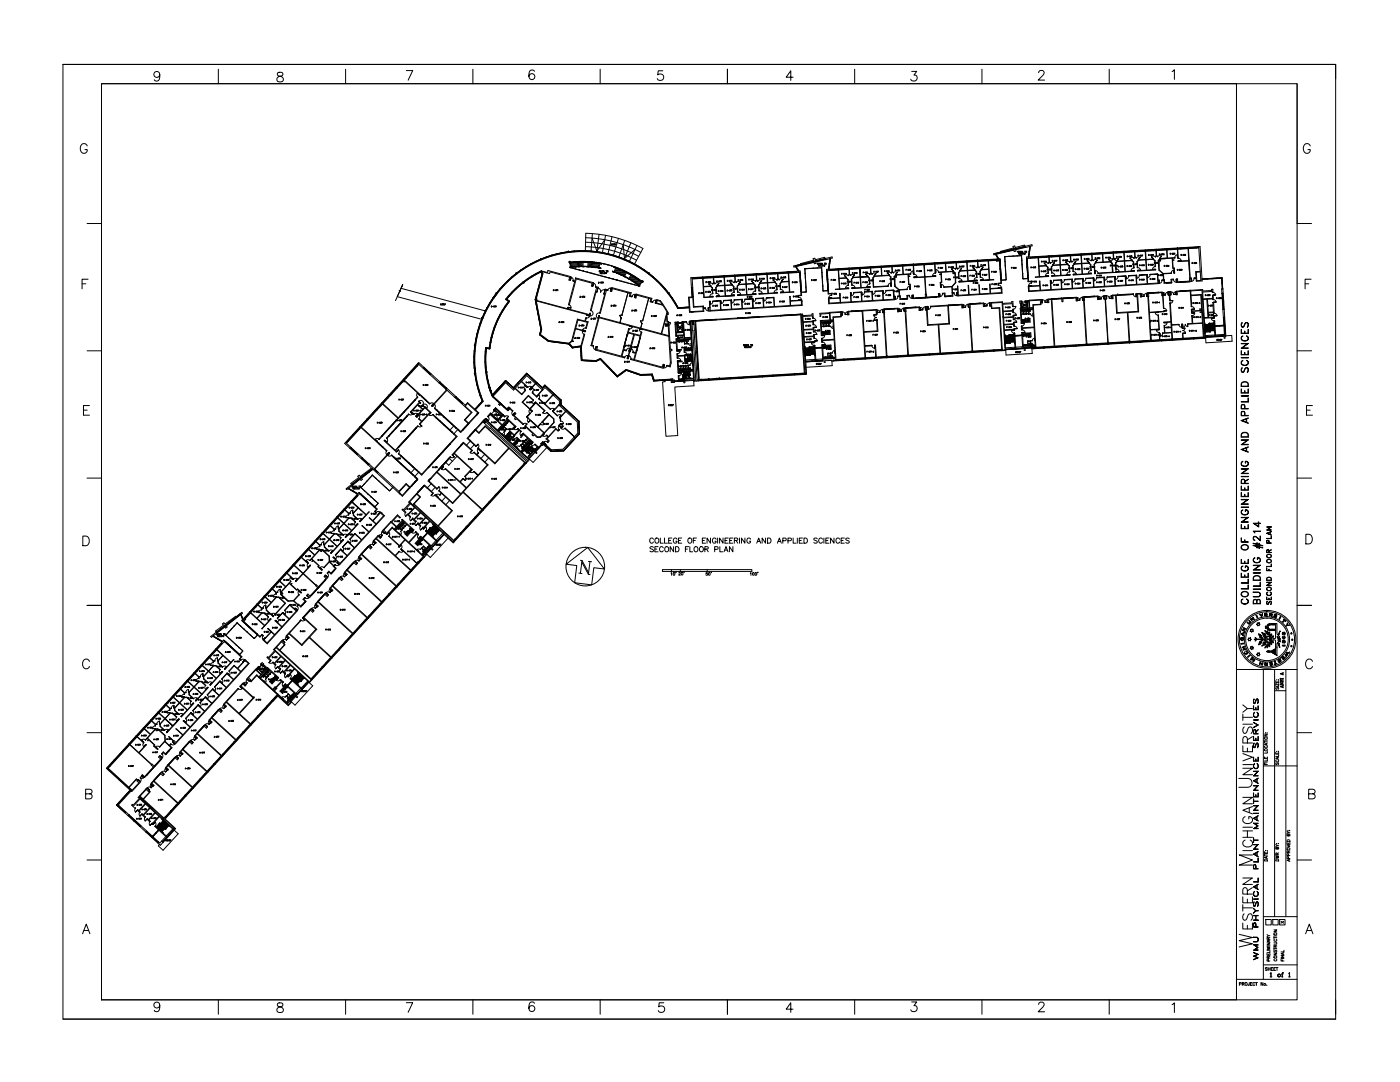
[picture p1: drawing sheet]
<svg xmlns="http://www.w3.org/2000/svg" width="279mm" height="216mm" viewBox="0 0 279 216" stroke-linecap="round" stroke-linejoin="round" font-family="sans-serif">
<!-- layer: A-WALL -->
<g fill="none" stroke="#000" stroke-width=".2">
<path d="M80 57.5l.4-.7-.6 1.2h-.2l.3 .1h-.1l-.9 1.9M99 58.4l.2 .2v.1l-.3-.2zM103 54.5l.1-.1 .1 .2-.1 .1zM104.4 56.3v-.1l.2 .2-.1 .1zM107 59.6l.1 .5 10 2.6 .1 .2h.5l.1-.4h-.1l-.1 .3-3.9-1.1-.3-.1 .1-.2M107.1 59.4l.1 .6 6 1.6 .1-.3M107.9 51.6h.1l.1 .2-.1 .1zM109.4 54l-.1 .4-1.3-.3 1.7 .5 .1-.3 3.9 1-.2 .6 .3 .1 .1-.8M109.4 54h.1M109.4 54l4.5 1.2M113.4 50.1h.1v.3h-.1zM113.9 55.2h.1"/>
<path d="M114.9 55.5l-.2 .6-.3-.1v.1l.3 .1-1.2 4.6h.1M114.9 55.5h.1M114.9 55.5l3.5 .9-.1 .6v.2l-.3-.1 .2-.6-3.2-.8-1.4 5.1M118.9 57.2l.5 .1-.3 1h-.2l-.9 3.7-.2-.1 1.3-4.5-.3-.1zM119.1 50.1h.1l-.1 .3h-.1zM120.8 57.7l.5 .1v.2l-.3-.1-1.2 4.6-.1-.1 1-3.6-.2-.1zM124.6 51.6h.1l-.1 .3-.1-.1zM125.3 58.4l-3.1-.8-.1 .6-.3-.1 .3-.7 3.8 1M125.9 58.4h.1M126 58.4l-.2 .6 .3 .1v.1l-.5-.1 .2-.6-.5-.1-1.2 4.5M126.9 58.7l3.2 .8-.2 .6 .4 .1-.1 .2-.5-.2 .2-.6-2.8-.7-.2 .6-.2-.1zM129.4 59.5l-1.1 4.5 1.2-4.5"/>
<path d="M129.5 54.4l.1 .1-.2 .2-.1-.1zM130.1 59.5h.1M131.2 59.9a1.45 1.45 0 0 1 1 .9l-1.2-.3zM133.3 58.6l.2-.2 .1 .1-.2 .2zM137.4 59.3l1-.1 .1 2 1.9-.1v.3h.4v.1h-.4l.1 .6-2.9 .2zM137.5 59.4h.8l.1 1.9 1.9-.1v.8l-2.6 .2zM137.9 55.4h.2l.1 2h-.2zM138.2 59.4h-.1M140.2 55.3l.1 .2zM140.3 55.5l.1 1.7 1.4-.2 .4 .4v1.2l-.1-1.2-.3-.2h-1.4l.1 2.1 1.8-.1v.1l-1.8 .1-.3-3.9M142.3 55.1l.1 .2zM142.4 55.3l.1 1.1 .2 .2-.2-.2-.2 .2 .1-.2-.1-1.1"/>
<path d="M144.5 55l.1 .3zM144.5 55.3l.1 1.6-1.5 .1-.3 .4 .2 1.1-.1-1.1 .3-.3 1.4-.1 .1 2-1.8 .1v.1l3.7-.2-.1-.1M144.6 55.3l.1 1.6 1.4-.1 .4 .3v1.2l-.1-1.1-.3-.3-1.4 .1 .1 2 1.7-.1M146.5 58.9h.1M146.6 54.9l.1 .1zM146.7 55l.1 1.1 .2 .2-.3-.1-.1 .2 .1-.3-.1-1.1M147.3 58.9h.1M147.4 56.8h.1M147.4 56.8l-.3 .3 .1 1.2v-1.2l.3-.3 1.4-.1 .1 2.1-1.7 .1M148.7 54.8l.1 .2zM148.8 55l.1 1.6-1.5 .2M148.8 55l.1 1.6 1.5-.1 .3 .4 .1 1.1-.1-1.1-.4-.3-1.4 .1 .2 2.1 1.8-.2v.1l-3.7 .3 .1-.1"/>
<path d="M150.9 54.6l.1 .2zM151 54.8v1.1l.2 .1-.2-.1-.2 .2 .2-.2-.1-1.1M153 54.5l.1 .2zM153.1 54.7l.1 1.7 1.5-.1 .3 .3 .1 1.2-.2-1.1-.3-.3-1.4 .1 .1 2 1.8-.1v.1l-3.6 .2v-.1l1.8-.1-.2-2h-1.4l-.2 .4-.1 1.1v-1.2l.3-.4h1.4l-.1-1.6M155.2 54.4l.1 .1zM155.2 54.5l.1 1.1 .2 .2-.2-.1-.2 .2 .1-.3v-1.1M157.3 54.2l.1 .3zM157.4 54.5l.2 3.8h.8l-2.6 .1v-.1h1.7l-.1-2.1-1.4 .1-.3 .3v1.1v-1.1l.3-.4 1.4-.1-.1-1.6M158.4 53.1l.1 .2 .3-.1M158.9 53h-.2l.1 .2M159.4 54.1h.3v.4M159.4 54.1h-.5v.2"/>
<path d="M159.7 56l.1 .2zM159.7 54.2v.3h-.1v-.1l-.7-.1M159.8 56.2l.1 2M159.8 58.2h.1l.1 .8h-.6l-.1 .3v-.3l.6-.1zM160 58.3h.1M160 58.3h-.1M160.6 53.7h.1M160.6 53.6h.1M160.6 54.5l.1 .1M160.6 54.5h.1M160.6 53.6l.3 4.7h-.9M160.7 55.5h.1"/>
<path d="M160.7 56.4h.1M160.8 56.4h-.1M160.8 57.3h.1M160.8 58.3h.1M160.9 58.2h.1M161.5 53.5h.1M162.3 53.5h.1M162.4 51.9l-2.6 .7v.1M162.8 52.1l-.2-.6-.3 .1 .1 .5M162.8 52.2l.1 .3-.4 .1v-.3M163.1 53.5h.1M164 53.4h.1"/>
<path d="M164 53.4l-3.4 .2M164 53.4l.2 4.7 1-.1M164.1 54.3h.1M164.1 55.2v.1M164.1 56.2h.1M164.3 58h.1M164.3 58l-.3-4.6-3.4 .2 .3 4.7h-.9M164.7 51.6v.2l.9-.2M164.7 51.6l-.1-.3-1.9 .5M164.7 51.6l1.3-.3 .1 .2-.5 .1M165.1 55.7l.1 .1zM165.2 58h.1"/>
<path d="M165.2 57.8h.1l.1 .8 .6-.1v.4l-.1-.3-.6 .1zM165.4 59.6l2.2-.1 .1 .9-2.2 .1zM165.7 53.8v-.1h-.7v.5v-.3M165.7 53.9l-.6 .1v.2h-.1l.1 1.5M167.3 53.6l.1 .3zM167.3 53.9l.2 3.7-.8 .2 2.7-.2-.1-.1M167.4 53.9l.1 1.6 1.4-.1 .4 .4v1.1l-.1-1.1-.3-.3-1.4 .1 .1 2 1.7-.1M167.6 58.5l.1 .5M169.3 57.5h.1M169.4 53.5l.1 .1zM169.5 53.6l.1 1.1 .2 .2-.3-.1-.2 .2 .2-.3-.1-1.1M170.1 57.5h.1"/>
<path d="M170.2 55.4h.1M170.2 55.4l-.3 .3 .1 1.2v-1.2l.3-.3 1.4-.1 .1 2.1-1.7 .1M171.5 53.4l.1 .2zM171.6 53.6l.1 1.7-1.5 .1M171.6 53.6l.1 1.6 1.5-.1 .3 .4 .1 1.1-.1-1.1-.4-.3-1.4 .1 .2 2.1 1.7-.2 .1 .2-3.7 .2 .1-.1M171.9 58.3l.1 1.8M172 58.3l-1.6 .1 1.4-.1 .2 1.8M172 58.3h-.1M173.7 53.2l.1 .2zM173.8 53.4v1.1l.2 .1-.2-.1-.2 .2 .2-.2-.1-1.1M174.1 58.2h.1M175.8 53.4l.1 1.6h-1.4l-.3 .4 .1 1.9 2.9-.2-2.8 .1-.1-1.7 .2-.3 2.9-.2 .3 .3 .1 1.7"/>
<path d="M175.9 53.4l.1 1.6 1.4-.1 .4 .3 .1 1.9h-.1M175.9 53.4l-.1-.3v.3M175.9 53.4h-.1M176.2 58.1l.1 1.7 2.1-.1-.1-1.8-1.5 .1 1.5-.1 .1 1.2h.2l-.1 .7-13.1 .8-.1-1.1 2.3-.1-.1-.9h.1l.2 1.9 2-.2-.1-1.8h.1l.1 1.8 4.2-.2-.1-1.8h-1.5h1.6M176.2 58.1h.1M176.2 58.1h-1.5h1.4l.1 1.7-2 .2-.1-1.8M177.8 57.1h.1M177.9 53l.1 .1zM178 53.1v1.1l-.1 .3 .2-.2 .2 .1-.2-.2-.1-1.1M178.7 54.8v.1M178.7 54.9l-.3 .3 .2 1.9 .8 .8 .1 1.1-.3 .1v.1h.4v.5h.5M178.8 54.9v.3l-.3 .1z"/>
<path d="M178.8 54.9h.1M180.1 52.8l.1 .3zM180.1 53.1l.1 1.6-1.5 .1M180.2 53.1l.1 1.6 1.4-.1-.4 .1v.4h.3l-.3 .1 .1 1.5h.3v1h-.1v-.9h-.3l-.1-2.1-2.3 .2v.4h-.4l.1 1.8 .8 .7 1.6-.1-1.5 .2 .2 1.7h.4v.1M181 59l.5-.1v.1l-.4 .1v.6h-.1zM181 59.7h-.9M181.6 57.7h.1M182.2 52.7l.1 .2zM182.3 52.7v.1zM182.3 52.8l.1 1.9h-.1l-.1-1.8M182.4 55.4h.1M182.5 55.3h.1"/>
<path d="M182.5 55.3h-.1M184.4 52.8l.1 2.4-2 .1M184.5 52.8l.1 2.4 2.1-.1v.1l-2.1 .1 .2 3.4-.3-3.4-2.1 .1M184.5 52.8l-.1-.2v.2M184.5 52.8h-.1M184.7 58.7h.2v.7h-.2zM184.7 59.4l-2.5 .2-.1-.7h.2v.6l.5-.1v.2M186.5 52.4l.1 .2zM186.6 52.6l.1 1.8-.1 .1-.1-1.9M186.8 59.3v-.1h.5v-.6l.2-.1-.1 .8-2.5 .1M187.8 57.3l-.1-.9h.3l-.2-2.1 2.4-.1v.4h.4l.1 1.8-.7 .8-1.6 .1 1.6-.1v1.2M187.8 57.4h.1"/>
<path d="M188.1 58.5h.5v.7h-.1v-.6h-.4zM188.7 52.6l.1 1.6-1.5 .1h.5v.4h-.3l.3 .1 .1 1.5h-.3l.1 1.1h.1M188.7 52.6l.1 1.6 1.5-.1 .3 .3 .2 2-.8 .8 .1 1.2M188.7 52.6l-.1-.3v.3M188.7 52.6h-.1M189.7 59.1l-1.1 .1M190 58.4h.4v.1h-.3l.1 .6h-.5v-.1h.3zM190.2 54.2l.4 .3h-.3zM190.8 52.2v.1zM190.8 52.2l.1 .1zM190.9 52.3v1.1l.2 .2-.2-.1-.2 .2 .2-.3-.1-1.1M191.1 57.1l.2 1.8 6.3-.4-.1-1.8h.1l.1 .9 2.2-.2 .1 1.1-8.9 .5-.1-.7h.2z"/>
<path d="M192.9 52.1l.1 .2zM192.9 52.3l.1 1.6-1.4 .1-.3 .4v1.2v-1.2l.3-.3 1.4-.1 .2 2.1-1.8 .1v.1l3.6-.3v-.1l-1.8 .2-.1-2.1 1.4-.1 .3 .3 .2 1.1-.1-1.1-.4-.4M193 52.3l.1 1.6h1.4M193.4 58.8l-.1-1.9v1.9M194.5 53.8v.1M195 51.9l.1 .2zM195.1 51.9v.2zM195.1 52.1l.1 1.1 .2 .1-.2-.1-.2 .2 .1-.2v-1.1M195.5 58.7l-.1-1.9 .1 1.9M197.2 51.8l.1 .3zM197.3 52.1l.2 3.7h.8l-2.6 .2v-.1l1.7-.1-.1-2h-1.4l-.3 .4 .1 1.1-.2-1.2 .4-.4h1.4l-.1-1.6M197.6 57.6l2.2-.1 .1 .9-2.2 .1z"/>
<path d="M197.7 57.6h.1M198.7 50.6l-.4 .2v-.2M198.8 51.9v.1M198.9 51.8h.6v.2h-.6zM198.9 51.9l.1 .1M199 51.8l-.1 .1M199 52h.1M199.1 51.8v.1M199.1 51.8l-.1 .1M199.1 51.9v.1M199.1 52h.1M199.1 52h-.1"/>
<path d="M199.2 51.8h-.3M199.3 51.6h.3v.5v-.3M199.3 51.7h-.5l.1 .4h.6M199.3 51.7h-.1M199.5 52.1h.1l.1 1.5M199.5 52.1h.1M199.7 53.6h-.1l.1 .1M199.7 53.6v.1M199.7 53.7l.1 2M199.7 55.7h.1l.1 .8-.7 .1v.3v-.4h.5zM199.8 55.9h.1M199.9 55.9h.1"/>
<path d="M200.5 51.2h.1M200.5 52.1h.1M200.6 53h.1M200.6 53.9h.1M200.7 55.8h.1M200.7 54.8v.1M200.8 55.8h-.1M201.4 51.1h.1M202.2 51.1h.1M202.2 49.5l-2.5 .7v.1M202.7 49.7l-.2-.6-.3 .1 .1 .5M202.7 49.8l.1 .3-.4 .1-.1-.3"/>
<path d="M203 51h.1M203.9 51h.1M204 51.9h.1M204 52.8h.1M204.1 53.7h-.1M204.1 54.6v.1M204.1 54.6h.1M204.2 55.5v.1M204.2 55.6h.1M204.6 49.2v.2l.9-.2M204.6 49.2l-.1-.3-1.9 .5M204.6 49.2l1.3-.4 .1 .3-.5 .1"/>
<path d="M205 53.3l.1 .1zM205.1 55.6h.1M205.1 55.6h-1l-.2-4.6-3.4 .2 .3 4.7h-.9M205.1 55.6h-.9l-.3-4.6-3.4 .2 .3 4.6-.9 .1M205.1 55.4h.1l.1 .7h.5l.1 .3-.1-.2h-.6zM205.3 57.2l2.2-.2 .1 .9-2.2 .2zM205.6 51.4v-.1h-.7v.5v-.4M205.6 51.4l-.6 .2-.1 .2 .1 1.5M207.2 51.2l.1 .2zM207.2 51.4l.2 3.8-.8 .1 2.7-.1-.1-.1M207.3 51.4l.2 3.8 1.7-.1M207.4 53.1l1.4-.1 .4 .3v1.2l-.1-1.2-.3-.2h-1.4"/>
<path d="M207.8 59.7l-3.2 .3v.2l.7-.1 .1 1.3-1.5 .1-.1-1.3M209.2 55.1h.1M209.3 51.1l.1 .1zM209.4 51.2l.1 1.1 .2 .2-.3-.1-.2 .2 .2-.3-.1-1.1M209.9 59.6l-.8 .1v.7h.2v-.6l.5-.1 .6 9.5M209.9 59.6v.1M209.9 59.7l.6 9.5M210 55v.1M211.5 51.2l.1 1.6-1.5 .1-.3 .4 .1 1.1v-1.1l.2-.3 1.5-.1 .1 2.1-1.7 .1M211.5 51.2l.1 1.6 1.5-.1 .3 .4 .1 1.1-.1-1.1-.4-.3-1.4 .1 .2 2 1.7-.1v.1l-3.6 .2 .1-.1M211.5 51.2v-.3l-.1 .3M211.5 51.2h-.1"/>
<path d="M211.9 59.5h.2l.1 .7h-.3zM211.9 59.5l-2 .1M213.6 50.8l.1 .1zM213.7 50.9v1.1l.2 .2-.2-.1-.2 .2 .2-.3-.1-1.1M214.1 59.4v.1l.6-.1 .1 .6h.2l-.2-.7-2.7 .2M214.3 54.8h.1M215.7 50.7l.1 .2zM215.7 50.9l.1 1.7h-1.4l-.3 .4v1.2v-1.2l.3-.3 1.4-.1 .2 2.1-1.7 .1M215.8 50.9l.1 1.6h1.4M216.2 59.2h.2l.5 9.5M216.2 59.2v.6h-.1l.2 .2 .5 8.7M216.2 59.2v.6"/>
<path d="M217.3 52.4l.4 .4 .1 1.2-.2-1.2-.3-.3-1.4 .1 .1 2.1 1.8-.2v.1l-3.6 .3 .1-.1M217.3 52.4v.1M217.8 50.5l.1 .2zM217.9 50.7v1.1l-.1 .2 .2-.2 .2 .2-.2-.2-.1-1.1M218.4 59.1h.7l.2 .7h-.2l-.1-.6h-.6zM218.4 59.1l-2 .1M220 50.4l.1 .3zM220.1 50.7l.1 1.6 1.4-.1 .4 .3 .1 1.9-2.9 .2 2.8-.3-.1-1.7-.3-.3-2.9 .1-.3 .4 .2 1.7-.1 .1-.2-1.9 .4-.4h1.4l-.1-1.6M220.4 55.4h.1M220.6 59.7l.5 8.7M220.6 59.7h-.1M220.7 59h-.3l.1 .6-.1 .1h.2"/>
<path d="M220.7 59v.6h.1v.1h-.2l.6 8.7M220.7 59v.1M222.1 50.3l.1 .1zM222.2 50.4l.1 1.1 .2 .2-.3-.1-.1 .2 .1-.3-.1-1.1M222.5 55.2l.1 1.8 2.1-.1-.1-1.8h-1.5l1.6-.1v1.9l2.1-.2-.1-1.7h-1.4l1.5-.1 .1 1.8 2-.1-.1-1.7h-1.4l1.5-.1 .1 1.8 2.1-.1-.1-1.8h-1.5l1.5-.1 .1 1.3 .2 .1h-.1v.6l-25.9 1.6-.1-1.1 2.3-.1-.1-.9h.1l.2 1.8 2-.1-.1-1.8h.1l.1 1.8 2-.1-.1-1.8h-1.4l1.5-.1 .1 1.9 2.1-.2-.1-1.7h-1.5l1.6-.1 .1 1.8 2-.1-.1-1.8-1.4 .1 1.5-.1 .1 1.8 2.1-.1-.1-1.8h-1.5l1.6-.1v1.9l2.1-.2-.1-1.7-1.5 .1 1.6-.1M222.5 55.2h.1M222.5 55.2l-1.5 .1 1.4-.1 .1 1.8-2 .1-.1-1.7M222.6 59h.1M222.6 59l.2 3.5 2.2-.1 .3 5.8M223.1 58.8h.1M224.3 50.4l.1 1.6-1.5 .1-.3 .4 .2 1.1-.1-1.1 .3-.3 1.4-.1 .1 2.1h-1.8v.1l1.9-.1M224.4 50.4l.1 1.6 1.4-.1 .4 .4v1.1l-.1-1.1-.3-.3-1.4 .1 .1 2.1 1.7-.2 .1 .1-1.8 .1"/>
<path d="M224.4 50.4l-.1-.3v.3M224.4 50.4h-.1M226.2 58.6v.1M226.2 58.7l-3.4 .3 .2 3.4 4.1-.3-.2-3.4-.2-.1 1-.1 .1 .7-.2 .1v-.6h-.6l.2 3.5-2.1 .2 .4 5.8M226.2 58.7v-.1l-4.2 .3-.1 .7h.2v-.6h.5M226.4 50l.1 .2zM226.5 50.2v1l.3 .2-.3-.1-.2 .2 .2-.3-.1-1M227.1 54h.1M227.2 51.9h.1M227.2 51.9l-.3 .3 .1 1.2v-1.2l.2-.3 1.5-.1 .1 2.1-1.7 .1M228.5 50.1l.1 1.7-1.4 .1M228.6 50.1l.1 1.7 1.5-.2 .3 .4v1.2v-1.2l-.4-.3-1.4 .1 .2 2.1 1.7-.1"/>
<path d="M228.6 50.1l-.1-.2v.2M228.6 50.1h-.1M229 58.5l-.1 .7h.2l.5 8.7M229 58.5v.6M229 58.5h.1M229.2 58.4l.2 3.9 2.8-.2M229.2 58.4l-.2 .1M230.6 53.8v.1l-3.6 .2 .1-.1M230.6 53.8h.1M230.7 49.7l.1 .2zM230.8 49.9v1.1l.2 .2-.2-.2-.2 .2 .2-.2-.1-1.1M231.2 58.3h.7l.4 3.2-.3-2.5h-.1l-.1-.6h-.6z"/>
<path d="M231.2 58.3l-2 .1M231.5 51.7l.1 .3h-.4zM231.6 51.7v.4h-.4l.2 1.8 .7 .7 1.6-.1-1.5 .1 .2 1.8h.4v.1M231.6 51.7l2.3-.2 .1 2.1h.3l.1 .8M232.8 49.9l.1 1.6-1.4 .1-.3 .4 .1 1.9 .8 .8 .1 1.1h-.3v.2l.4-.1v.6h.5M232.9 49.9l.1 1.6 1.4-.1-.4 .1v.4h.3h-.3l.1 1.6h.3v1l-.1-.1M232.9 49.9l-.1-.3v.3M232.9 49.9h-.1M232.9 51.6l-1.3 .1M233.3 58.2h.2l.2 .7h-.2M233.3 58.2v.6M233.3 58.2v.1"/>
<path d="M233.3 58.3l-.1 .6h.2v1.1M233.3 58.9h.1M233.4 60h.1M233.5 58.9v1.1h-.1M233.5 58.9h.1M233.5 60h.1M233.7 55.7h.5v.1h-.4l.1 .6h-.2zM233.7 56.4l-.9 .1M234.3 54.4h.1M234.8 55.7l.2-.1v.6h.5v.1l-.6 .1zM234.8 58.1h.7v.1h-.6l.1 .6h-.3zM234.9 49.5l.1 .1z"/>
<path d="M235 49.5v.1zM235 49.6l.1 1.9-.1-1.9M237.1 49.6l.1 2.4M237.2 49.6l.3 5.9h.2v.1h-.1l.1 .6h-.3M237.2 49.6l-.1-.2v.2M237.2 49.6h-.1M237.2 51.7v.3M237.2 52l-2.1 .1v.1l2.1-.1 .2 4.1M237.3 53.3l.1 1.4M237.4 56.2l-1.9 .1M237.5 57.9l.2 3.3h.1l-.1-2.2 1.9-.1 .2 2.7h-.4l.4 .1v.2l-1.9 .2M237.6 58l2.3-.1 .5 9.3h-.1l-.5-8.4-2.1 .1z"/>
<path d="M238.7 54.3h.8l.1 1.7h-.8zM239.2 49.2l.1 .2zM239.3 49.2h.2l.4 6.9h-1.2v-.6l-.4 .1v-.2h.4l-.1-1.2 .9-.1-.3-4.7M240 59.6l2-.1v-.6h.1l.1 .8-.2-.1-1 .1 .1 2.6h1.1l-.1-1.9 .1-.1M240.1 59.8l.8-.1 .2 3.6-.8 .1zM241.8 57.7h.1M241.8 57.7v.3l-1.8 .1v-.3l-4.5 .3M242 57.7h.1M242 57.7h-.2M242 57.7l.1 .6h-.2v-.1l-1.9 .1 .1 1.3M243.8 57.6h.3v.9h-.2zM77.4 79.4h.1"/>
<path d="M77.6 78.8l.2 .1zM78.1 78.6h.1M79.1 77.2l.1 .3zM80.5 75.7l.1 .1zM80.6 75.8l-.3 .4 .2-.1 .1 .1 .2-.1 3 2.8M80.6 75.9v.2zM81 75.4l-.3 .3M81 75.4l-.3 .5 3.5 3.1-.1 .1-.3-.3M82 74.1l.1 .2zM83.3 79.2l.1 .1-.6 .6v-.1zM83.4 72.5l.1 .1zM83.4 72.5l.2-.2 1.1 1-.2 .2-.9-.8-.4 .3"/>
<path d="M83.5 72.7l-.3 .3M83.8 78.8v.1M85 79.8l.8 .7-.1 .1-.8-.8zM86 74.6l1.8 1.6-.2 .2-1.8-1.7zM89.1 77.4l1.9 1.7-.2 .2-1.6-1.4-2.9 3.2-.1-.1 2.9-3.2-.1-.2zM91 79.1l-.2 .2M94.7 74.5h.2v.1h-.2zM94.7 68.8l.2 .1v.1l-.2-.1zM96 78.9h.1M95.9 78.9h-.1l.1 .1M96.2 63.3l.2 .1v.1l-.3-.1zM96.2 63.5h.1"/>
<path d="M96.9 74.2h.3v.1h-.3zM97.6 77.3l.2 .7M97.9 78.2h.1M98.3 78.9h-.2l.2 .3v-.3M98.4 79.1h.1M98.4 79.2l1.3 1.3M99.1 79.8h.1M102.7 77.3l1.4 1.4 .7-.8-.2-.1 .1-.2 .2 .3-.8 .9zM103.9 76l1.4 1.2-.1 .1zM105.9 77.7h.1M107 76.3l-1.2 1.5-.1-.1zM107.1 79.1h.1"/>
<path d="M107.6 79.5l1.1 1.1 1.8-2-1.8 2 1.1 1.1zM108.3 77.8l-1.2 1.3-.8-.9-.1 .2 .9 .7M108.3 77.8l-1.2 1.3M113.3 61.3h.1M113.3 61.3l.1 .1M113.4 61.4h.1M113.6 68.5l.5-.5 1.1-4.3 1.5 .4 .2-.7 .1 .1-.2 .6 .6 .1-.4 1.3-.1-.1 .3-1.1-1.9-.4-.4 1.6 2 .5-.1 .2-1.9-.6-.7 2.4 .3 .1-.1 .1-.2-.1-.6 .5M113.6 60.8h.1M116.6 66.7h.1l-.6 2.4h-.2zM117.9 69h.1M118.9 69.9h.1M119 69.1l.3 .1-.2 .6 4.9 1.3 .5-1.8h.1l-.1 .4 .5 .2v.1l-.5-.1-.4 1.2 .6 .1-.1 .2-5.7-1.5z"/>
<path d="M124 63.4l-.3 1zM124.8 67.9v.3zM125.5 65.6l.1 .1-.2 .6 2.4 .6 .1-.6h.2l-.3 1.2h-.2l.1-.4-1.1-.3-1.3 4.8h-.1l1.3-4.9-1.1-.3-.1 .4h-.2zM125.6 70h.1M125.7 65.1l-6.1-1.7-1.5 5.5 .3 .1v.1l-.5-.1M125.7 65v.1M125.9 71.7v-.1l.6 .1 .3-1.2-.5-.1 .1-.2 .5 .2 .1-.4h.1l-.5 1.8 5.6 1.4 .1-.5h.3l-.3 .8-6.4-1.8M127.4 68.6v.3zM127.8 65.5l-8.2-2.2 .1-.3h-.2l-1.6 6M128.1 64.6l-.2 .9 4.1 1.1 1.1-4.3-.8-1.4-1.5-.4 .3-.7a1.21 1.21 0 0 1 1.2 1l1 1.6 .1 .3h-.3l.1 1.5h.3v.2l.3-.1v.3l-.3 .1M133 63l.1 1.3h.3v.3h-.6v.5h.6l.1 1.9-1.4-.4zM133.2 62.4l.1 .2h-.2z"/>
<path d="M133.5 64.7h-.6l.1 .3h.5M133.5 64.7h.1M133.5 65l.3 4.7h.3v.3h-.3l.2 2.4-.3 .8-.6-.2v-.1l.5 .1 .2-.6-.3-5.3-7.8-2.1M133.5 65h.1M134.1 75.7l.1 .3 .3-.1v.3h-.4zM134.9 64.5l1.4-.1-1.4 .1M134.9 67h.1M134.9 67l1.6-.1v.7h-1.6M134.9 64.5h.5zM135 67.6l.1 2.4M135 66.4l1.4-.1 .1 .5-1.5 .1zM135.1 70h.1"/>
<path d="M135.1 67.8l1.4-.1v.2l-1.4 .1zM135.1 64.5l1.1-.1 .1 1.8h-1.1M135.1 64.6l.1 1.6M135.1 64.6l.3 .1h-.3M135.1 64.7l1.2 1.4M135.1 70.6v.8M135.2 71.4h.1v-.3l1.3-.1 .1 1.2h.1v-.4h1.4l.1 1.9-2.9 .2-.1-1.7h.8v-.1h-.8M135.2 69.8l.8-.1v.1l-.8 .1M135.2 69.9l-.1 .1M135.2 64.3v.1h-.3l.1 1.9 1.4-.1-.1-1.9M135.2 72l.2 2.4M135.2 72h.1"/>
<path d="M135.2 69.9v.1M135.2 70l-.1-1.9 1.5-.1v-.3h1.3l.2 2-1.5 .1v-.4h-.1v.9h.2l-.1-.3 1.5-.1-.1 1.6h-.7v-.6l-2 .1-.1-.4h-.1M135.2 70h-.1M135.2 72l.1 .1M135.2 71.4h-.1M135.3 64.3h-.6l.2 2.7M135.3 72v.1M135.3 74.4l.2-.2 2.8-.2 .1 1.5-2 .1M135.3 74.4h.1M135.4 75v1M135.4 75h.1M135.4 75h.1v.8"/>
<path d="M135.4 74l2.9-.2v.1l-2.9 .2zM135.4 73h.1M135.5 75.8l-.1 .2M135.6 68v.3M135.6 68.3h.1M135.8 73h.1zM135.9 73v.9M136.1 68v.3M136.1 68.3h.1M136.1 75.6h-.6M136.2 64.2h.8M136.2 64.4v.2"/>
<path d="M136.2 64.6l.1 1.5-1.1 .1-.1-1.5M136.2 64.6l-1 1.6M136.3 72.9h.1zM136.3 64.2v.1M136.3 64.3h.1M136.4 73v.8M136.4 75.6l.1 .4M136.4 75.6h-.3M136.5 75.7l-1 .1M136.5 76l-1.9 .1v-.3h-.3v-.2h-.4l.1 .7h.6v-.2M136.5 76h.1M136.6 75.7l1.8-.1v.2l-1.8 .1z"/>
<path d="M136.6 68l.1 .6zM136.6 67.5l1.3-.1v.2l-1.3 .1zM136.6 69.8h1.5zM136.7 76h-.2M136.7 71h.5v.6h-.5zM136.7 71.7h1.5zM136.8 72.9h.1zM136.8 72.9l.1 .9M137 67.7l.1 .9M137.1 68.6h.4zM137.3 72.9h.1M137.3 72.9h.4h-.4"/>
<path d="M137.3 72.9l.1 .9M137.6 64.1l.5-.1 .1 .8M137.6 64.1v.1M137.6 64.1l.1 .1 .2 3.1-1.3 .1-.2-3.1h.6M137.8 64.1h.3l.2 1.8 .6 10h-.4zM137.8 64.1v.1M137.9 68.5v.1M138 68.6h-.1M138 70.9h.1l.1 .6h-.2zM138.1 70.9l.1 .6M138.1 62.3h-.1M138.2 72.8h.1"/>
<path d="M138.4 62.3h-.2M138.4 64.7l-.2 .1 .2-.1M138.8 64.7l.3 5.2M138.8 64h-.4v.7M138.8 64l.8 11.7M139.1 69.9l-.4-5.8h-.2l.6 11.8 .3-.1M139.1 70.1l.3 5.7-.3-5.7M139.1 69.9v.2M139.1 69.9h.1M139.4 75.9v.1zM139.4 76l-1 .1v-.2l-1.7 .1v.4h-.2v-.4M141.4 75.6l.1 .3z"/>
<path d="M141.6 60.1h.1l.1 1.8 2-.1-.1-1.7h-1.4l1.5-.1 .1 1.8 2.1-.1-.1-1.8h-1.5h1.6v1.8l2.1-.1-.1-1.8h-1.5l1.6-.1 .1 1.9 2-.2-.1-1.7h-1.4l1.5-.1 .1 1.8 2.1-.1-.1-1.8h-1.5h1.6v1.8l2.1-.1-.1-1.8h-1.4l1.5-.1 .1 1.9 3.1-.2-.1-1.9h.1l.1 .9 2.2-.1 .1 1-18.6 1.2-.1-.7h.2zM143.5 75.5h.1M143.6 75.6v.1zM143.6 75.6l.1 .1zM145.7 75.4l.1 .2zM147.2 63.5v.1l-4.3 .2v-.1M147.9 75.3v.2zM147.9 75.3l.1 .2zM150 75.1l.1 .2zM152.1 75.1l.1 .1zM152.2 75.1v.1zM154.3 74.9l.1 .2z"/>
<path d="M155.7 62.9v.2l-4.2 .2-.1-.1M156.4 74.8l.1 .2zM157.7 60.1l2.2-.1 .1 .8-2.2 .2zM158.5 74.6l.1 .2zM159.8 62.7h.4v.3l1.8-.1v-.3h.2l.1 .9M159.8 62.7l-21 1.3M159.8 62.7l.7 11.8M160.4 67.6l.4 6.7M160.4 67.6l-.3-4.8h-.2l.7 11.5h.2M160.4 67.6h.1M160.7 74.6v.1zM160.7 74.6h.1"/>
<path d="M160.8 71.9l.2 2.8h-.3M160.8 71.9h.1M162.3 63.5h-.1l-.1-.5-1.9 .2 .1 1 2-.1 .1 .7h-.2v-.6l-1.9 .1 .1 1.5 1.9-.2v-.2h.1M162.3 63.5h.1M162.4 65.4h.1M162.4 65.4l.1 .8M162.4 66.2h-.1v-.4l-1.9 .1 .1 1.3 1.9-.2v-.2h.1M162.4 66.2h.1M162.5 66.8l.1 .7h-.2v-.3l-1.9 .1v1l2.1-.2v.2M162.5 66.8h.1M162.6 68.3l-2 .1 .2 3.5M162.6 68.3h.1"/>
<path d="M162.8 69.4h-.1l-.1-.5h-.1l.2 3.1M162.8 69.5h-.1l.1 2.5M163.9 64.1l2.3-.2 .1 .2-2.4 .2zM163.9 66.9h.1M163.9 66.9l.1-.1 1.7-.1v-.7h-.2v.4l-1.5 .1-.1-2.2 2.4-.1 .2 3.5-2.4 .1v-.3h-.1M163.9 67.5h.1M163.9 67.5l.1 .7M164 68.2h.1M164 65.2h-.1M164 65.2h.1M164 68.2h.1v-.2l2.4-.2 .2 3.5-2.4 .1-.1-2.2h1.5v.4h.2l-.1-.8-1.6 .1-.2-.1v.5h-.1M164 66.6l1.5-.1v.1l-1.5 .1z"/>
<path d="M164 69.4l.1 2.6h.4v.3h.2l-.1-.3 1.4-.1v.2l.3-.1M164.1 69.4h-.2M164.2 69.1l1.5-.1v.1l-1.5 .1zM164.3 71.5l2.4-.1v.1l-2.4 .2zM164.3 65.2h.2zM164.4 64.3v.9v-.9M164.8 71.2v.2zM164.8 65.2h.1M164.9 64.3l.1 .8M164.9 65.1l-.1 .1M165 65.2h-.2M165 65.1v.1"/>
<path d="M165.2 70.5h.1zM165.2 70.5l.1 .9M165.3 65.1h.5zM165.4 64.2v.9M165.6 62.4l2.2-.1v.9h-1.6l.1 .6h-.6zM165.7 70.4v.1M165.7 70.5l.1 .8M166.1 70.4h-.4M166.1 70.4l-.4 .1M166.3 71.9v.1zM166.3 65.1h.1M166.6 70.4h.1"/>
<path d="M167.8 62.2l-4.2 .3 .1 .6h.1v-.4l1.7-.2 .1 1.4-1.9 .1 .2 2.9M167.8 62.2h.2v.6M167.8 62.8h.1M167.9 62.2h-.1M168 62.2l.1 .7h-.2v.3l-1.6 .1 .5 8.5M168.4 71.7l.1 .2zM169.3 62.1h.7v.1h-.6v.6h-.2zM170 62.1l5-.3v.6l.1-.1-.1 .5h-.1l-.1-.9-2.6 .2 .2 4.1 2.7-.2-.2-2.1h.2M170.6 71.6l-.1 .2zM170.6 71.6h-.1M172 61.9l.6 9.5M172.6 71.4h.2v.2h-.2z"/>
<path d="M174.8 71.4l.1 .1zM174.9 71.4l-.2-2.6-.1 .1 .2 2.5M174.9 63.9h.1M175.1 63.9l.1 2.2-2.8 .2 .2 2.7 1.4-.1v.1l-1.4 .1 .1 2.3M175.1 63.9h.1M176.3 61.7l-.1 .7h.2l.5 8.7M176.3 62.3v-.6h.2l.5 9.4M176.9 71.1h.1v.3h-.1zM178.5 61.5v.2l.6-.1 .1 .6h.2l-.2-.7-2.7 .2M179.1 71.1l.1 .1zM180.5 61.4l.1 .6h-.1l.1 .1 .6 8.8M180.6 62l-.1-.6h.3l.5 9.5"/>
<path d="M181.2 70.9h.1v.2h-.1zM182.8 61.3l.7-.1 .2 .7-.3 .1v-.6h-.6zM182.8 61.3l-2 .1M183.3 70.8l.1 .2zM183.4 70.8v.2zM184.8 61.2l.1 .6-.2 .1h.2l.2 3 2.1-.1 .4 5.8M184.8 61.2l.1 .6M185.5 70.6l.1 .3zM187.6 70.6l.1 .1zM189.3 60.9l-3.5 .2v.1l3.4-.2 .2 3.5-4.2 .3-.2-2.9 .2-.8-.4 .1M189.3 60.9l.2 3.8-2.1 .1 .3 5.8M189.7 70.4l.1 .2z"/>
<path d="M191.3 60.8v.1l.6-.1 .1 .6h.2l-.1-.7-2.8 .2M191.9 70.3v.2zM191.9 70.3l.1 .2zM194 70.1h.1v.2h-.1zM194.1 70.1l-.5-9.5h-.2v.6h-.1l.2 .1 .5 8.8M195.6 60.5h.7l.2 .7h-.2l-.1-.6h-.6zM195.6 60.5l-2 .1M196.2 70.1v.1zM196.2 70.1l.1 .1zM197.9 60.5l2.1-.2 .6 9.5-.6 .1-.5-8.5-1.6 .1zM198.3 69.8l.1 .3zM200.2 63.3h.1"/>
<path d="M202.2 61.7h-.1v.3l-1.9 .1-.1-1.4 1.9-.1 .1 .5h.1l-.1-.9h-.2v.2l-1.8 .1v-.3l-2.5 .2v.7h.2l.1 .5 1.5-.1 .5 8.5 .8-.1-.3-4h2.1v-.2M202.2 61.7h.1M202.2 61.7l.1 .7M202.3 62.4h-.2v-.3l-1.9 .1 .1 1.1 1.9-.1v-.2h.1l.1 .8h-.2v-.5l-1.9 .1 .1 1.3 1.9-.1v-.2l.1-.1v.8h-.1v-.4l-1.9 .1v1l2.1-.1M202.3 62.4h.1M202.3 63.2h.1M202.5 65.7h.1M202.7 66.9h-.1l-.1-.4h-.1l.2 3M202.7 67h-.1l.1 2.5M203.6 61.5l.2 3M203.7 60.1h.1M203.8 61.5h-.2"/>
<path d="M203.8 61.6l2.3-.1v.2l-2.3 .1zM203.8 61.9l2.3-.2 .3 3.6-2.4 .1v-.3h-.2l.1 .7h.1v-.3l2.4-.1 .2 3.5-2.4 .1-.1-2.2 1.5-.1v.4h.2l-.1-.7-1.6 .1-.2-.1M203.8 61.9l.1 2.2 1.5-.1v-.4h.1l.1 .7-1.7 .1-.1 .1M203.8 61.9h.1M203.8 60.2h.2l-.1-.2-.4 .1v.4h.2v1h-.1M203.8 60.2h.1M203.8 64.5h.1M203.8 67h.1l.1 2.6h.4M203.9 62.8h-.1M203.9 62.8h.1M203.9 66.4v.5h-.1M203.9 66.4h.1"/>
<path d="M203.9 64.1l1.5-.1v.2l-1.5 .1zM203.9 60.5l1.2 .7M204 60.3l-.1 .2M204.1 66.6l1.4-.1 .1 .2h-1.5zM204.2 69.1l2.4-.2v.2l-2.4 .1zM204.2 69.4l2.4-.2v.1zM204.2 62.7l.2 .1zM204.3 61.8v.9M204.4 69.6v.3h.2v-.4h1.3v.1h.3M204.6 60.2h.6zM204.6 69.5l-.2 .1M204.6 60.3l.6-.1z"/>
<path d="M204.7 68.7v.3zM204.7 62.7h.1M204.8 61.8v.9M204.8 62.7h-.1M204.9 62.7h-.1M204.9 62.7h-.2M204.9 62.7h.1M205 60.3h-.4v.1h.4M205 60.4l.1 .8-1.1 .1-.1-.8M205 60.4l-1 .9M205 60.2l-1.1 .1 .1 1h1.1l-.1-1.1M205 60.2h.1"/>
<path d="M205.2 68h.1M205.2 68l-.1 .9M205.2 62.7h.5zM205.2 61.8l.1 .9M205.4 60l2.2-.1 .1 .8-1.6 .1 .1 .6h-.7zM205.6 68h.1M205.6 68l.1 .9M206 68h-.4M206 69.3v.1M206.2 62.6h.1M206.2 69.4v.2zM206.5 68h.1"/>
<path d="M207.9 60.3l-.1-.6 .2 .8h-.3v.3l-1.5 .1 .5 8.4M208.3 69.2l.1 .3zM210.4 69.2l.1 .1zM212.5 69l.1 .2zM214.7 68.9l.1 .2zM216.8 68.7h.1v.2h-.1zM218.9 68.7l.2 .1zM221.1 68.4l.1 .3zM223.2 68.4l.1 .1zM225.3 68.2h.2v.2h-.1zM227.5 68.1l.1 .2zM229.5 64.3h.1"/>
<path d="M229.5 64.4h.1M229.6 65.8h.1M229.6 65.8l1.7-.1-.1-2.8 .1 2.9M229.6 65.8l.1 2.1M229.6 67.9h.1l.1 .3h-.2zM229.7 67.2h.1M229.7 67.6h.1M231.3 65.7l-1.7 .1M231.3 65.7v.1M231.5 67.8l-.1-1.4v1.4M231.8 67.9l.1 .1zM232.2 62.1l.1 .1-2.9 .2 .2 3.4"/>
<path d="M232.2 62.1h.1M232.4 64.3h1.3l.1 2-1.3 .1-.1-1.4v1.4h-.4h1.8l.1 1.3M232.4 64.3v.1M233.5 60.6h.1M233.5 60.6l.2 3.6-1.4 .1 .1 .1M233.6 60.6h.1M233.6 60.6l.2 4.2M233.6 60.6h-.1M233.8 64.8h1.5l-1.5 .1M233.8 64.8h.1M233.8 64.9h.1M233.8 64.9l.2 2.8"/>
<path d="M233.9 67.7h.1v.2h-.1zM236 64.7h-.2l.1 .8 .1-.8M236 67.6l.1 .2zM236.1 67.6v-1.1v1.1M237.1 64.7l2.9-.2 .2 2.8M237.8 61.8h.1v.6h-.1zM237.9 62.1l1.9-.1v.2l-.3 .1h.4l.1 2.1-2 .1-.1-1.5h-.1l.1 1.6h-.9M238.2 67.4l.1 .2zM240.3 67.4l.1 .1zM240.6 67.2v.3h-.2M242.2 60.3h.1M242.2 60.3l.1 2.2-.1-.1h-1.1l.1 .9h1v-.2h.2v.3"/>
<path d="M242.4 63.4l-2.1 .1 .3 3.7M242.4 63.4h.1M242.5 66.9h.1M242.5 65l-.1-1h-.1l.2 2.9M242.5 65.1l.1 1.9M242.5 66.9l.1 .1M243.9 66.8l.5-.1-.1-.2h.3v.6h-.1v.4h-.2v-.4h-.4zM243.9 67l.6-.1v-.3v.4zM244 60.1l.2 .1zM244.1 61.7v1.6h.3l-.1-1.6h-.1M244.4 64.9h.1l-.1 .1M244.4 64.9l-.2 .1h.2"/>
<path d="M68.9 88.3l.2 .1zM68.9 88.3l-.1 .2 1.1 1 .2-.2-.9-.8 .3-.4-.1-.1-.3 .3M69.1 97.5l1.1-.8 .1 .1-1.1 .9zM70.1 100l.1 .2zM70.4 86.7l.2 .2zM71.2 98.8l.1 .1M71.2 90.7l.2-.2-.2 .2M71.3 98.9l.1 .1 .4-.5 .1 .2 .1-.1 1.1 1M71.4 90.5l.9 .8-.2 .2-.9-.8zM71.6 95.3l-1.6 1.1 .2 .3M71.6 85.7l.4-.4 3.5 3.2 .1-.1-.3-.3M71.8 98.3l.2 .3-.3-.4-.5 .6"/>
<path d="M71.8 85.1l.1 .2zM71.9 85.3l-.3 .3M72 95.2l-.3-.4-.3 .2 .4 .5M72.1 97.3h.1M72.1 97.3h-.1M72.2 95.4l.1 .2-.3 .3-.2-.3M72.3 84.8l-.3 .4M72.3 84.9l-.2 .3 3.2 2.9M72.6 96.7h.1M72.7 98h.1M73.1 99.6v.1zM73.2 96h.1"/>
<path d="M73.3 83.5l.2 .3zM73.4 98.6h.1M73.7 95.4h.1M74.1 99.2h.1M74.1 93.6l-.1-.1-2.1 1.6M74.3 94.8h.1M74.4 94.8h.1M74.5 82.5l.1 .1M74.7 82l.1 .1zM74.7 99.8h.1M74.8 81.9v.2zM74.8 93.6l3-3.2-.2-.1-2.9 3.2-1.1-1-.2 .2 6.9 6.3 3-3.2"/>
<path d="M74.8 82.1l-.3 .4M75 95.4h.1M75.2 81.7l-.3 .3M75.2 81.7l.1 .1M75.2 88.1h.1M75.3 88.1h.1M75.5 94.3l-.7-.7 4.8 4.4 1.4-1.5 .8 .7M75.7 96v.1M76.2 87v.1l-.5 .6-.1-.1zM76.2 80.4l.1 .2zM76.3 96.7h.1M76.4 89.1l.8 .8-.1 .1-.8-.8z"/>
<path d="M76.4 80.6l3.1 2.8 .4-.4-.8 .9-.1-.1 .4-.3-3.1-2.9zM76.7 87.8l2.2 2 .6-.6v.1l-.5 .6 .2 .2-.1 .1-2.4-2.3zM77 97.2h.1M77.5 87h.1l-.4 .5-.1-.1zM77.7 97.9h.1M77.8 97.9h.1M78.2 90.8l.4 .4-.1 .1-.4-.4zM78.3 97.2l-.6 .7-3.4-3.1-2.3 2.5 3.5 3.1-.7 .7M78.3 97.2h.1M78.4 97.2l-.7 .8-3.4-3.2-2.2 2.5 3.4 3.1-.7 .7M79.6 89.3h.1M79.6 90.5l.5 .4-.1 .1-.5-.4z"/>
<path d="M80.3 88.5h.1M81 87.7h.1M81 96.7l.7 .6-1.4 1.6-.7-.7zM81.5 82.6l.1 .1-.4 .4v-.1zM81.7 86.9h.1M82.2 97l-.1-.1-1.1 1.2M82.4 86.1h.1M82.4 86.1l-2.9 3.2M82.8 95l-.4-.3v.1l.7 .7M83.1 85.4h.1M83.1 95.5l-.4-.4 .1-.1 .6 .6-.1 .2M83.1 85.4l-.7 .7"/>
<path d="M83.2 98.6l.6 .6-1.3 1.4 8 7.3-.1 .2-8.6-7.9zM83.2 95.7l.1 .1M83.3 85l.1 .1-.2 .2h-.1zM83.4 98.1l.1 .1-.3 .3 .7 .7-1.3 1.4 4.8 4.3 2.8-3-3.4-3.1h.1l.5 .4M83.6 94.2l-.4-.4v.1l.3 .3M83.6 94.2l.5 .4 1.3-1.4 .1 .1-1.4 1.5-.6-.6zM83.7 80.2l.2 .2h-.2l-.3 .3 1 .9 .4-.4 1.2 1.1-2.2 2.3h-.1l.4-.5-.5-.5h.1l.5 .4 1.6-1.7-1-.9-1.6 1.8-.2-.1 1.3-1.4-1-.9-1.2 1.3 .5 .5v.1l-.7-.5zM84.5 96.9l-2.9 3.3 .2 .2-1.2 1.3-.2-.2-.2 .2 .7 .6M84.7 96.8l1.7 1.6-1.9-1.5zM84.7 81.3h.1M85.6 95.8v.2l.5 .5M85.6 95.8l-.2 .2 .6 .5h.1"/>
<path d="M85.6 95.8l.1 .1M86.1 96.5l1.1 1v.1l-1.2-1.1M86.4 82.7l.7 .6-.1 .1-.6-.6zM86.8 81.4l.4 .4-.1 .1-.4-.4zM87.4 99.2l2.9 2.7-2.8 3.1 3.1 2.8 .2-.2M87.4 99.2h.1M87.5 93.7l.1 .1-.4 .4 4.8 4.3 1-1.1-4.1-3.8v-.1l2.9 2.6 .6-.6-.5 .7 1.2 1.1 2.2-2.4-.7-.8 .8 .7 1.9-2-2.7-2.5 .1-.1 .4 .5 .3-.4 .1 .1-.3 .3 2.2 2.1-4.9 5.4 3.7 3.4 .4-.3M87.5 93.7l-1.6 1.8h.1l1.2-1.2 4.7 4.3-1.6 1.7-2.6-2.4-.1 .1 .5 .4-.3 .3v.1l.3-.3 2.2 2 2.1-2.3 3.8 3.5-.4 .4M88.3 92.9l.1 .3-.2-.2zM89.7 91.3l.1 .1 .1-.2h-.1l-2.3 2.5M90.6 86.5l.6 .6-1.3 1.5-.1-.1 1.3-1.4-.6-.5zM90.6 86.5l-.4-.3v.1l.3 .3"/>
<path d="M90.7 90.4l3.5 3.3-1.4 1.4v-.1l1.2-1.4-3.4-3.2M91 85.3l1 .8 .3-.4 .1 .1-.5 .5-1-.9zM92 88.8l.1 .1-1.8 1.9-.1-.1zM92.3 80.3l.5 .5 .5-.5 2.2 2.1-2 2.2-.8-.8 1.3-1.5-1.9-1.8zM92.5 88.3l1.7 1.5v.1l-1.7-1.5h-.2zM92.8 81l1.4 1.3-1.4 1.5 .7 .6 1.9-2-.7-.6M92.8 81l.5-.5 1.4 1.3M92.9 80.9v.1M93.5 84.6l-1.1 1.2M93.7 84.4l-.2 .2M94.8 85.7l-1.6 1.8 1.8 1.6v-.1l-1.6-1.6 .4-.4-.1-.1M94.8 85.7l.8 .8 1.2-1.4 4.7 4.3-2.7 3-3.3-3-.1 .1 .4 .4 3 2.7 2.8-3.1 3.1 2.8-.2 .3"/>
<path d="M95.1 82.8h.1M95.2 82.8h.1M96.3 84.1l-1.5 1.6M96.4 84.1h-.1M96.4 84.2l8.7 7.9-.3 .2-8-7.3-1.2 1.3-.6-.5zM96.5 83.9h.1M96.5 83.9l.4 .3-.2 .2-.3-.3M96.6 83.9h-.1M96.8 83.7l8.5 7.7 1.3-1.4 .1 .1-1.4 1.8-7.3-6.7-1.4-1.3zM97 83.6l-.2-.1-.3 .4M97.4 83.1l.4-.4 2.3 2.1-.8 1-2.3-2.1v-.1M97.9 82.6h-.1l-.4 .5"/>
<path d="M97.9 82.6h.1M97.9 82.5l-.5 .6M98.1 82.6l.1 .1M98.2 82.7l1.8 .3M98.5 81.8h.1M98.8 81.8l1.3 1.2-.8 .8-1.3-1.2zM98.8 81.9l-.1 .1 .2-.1M98.9 81.4l-.4 .4M98.9 81.4h.1M98.9 81.4l-.3 .3 .1 .1 .2-.2 1.4 1.2-1 1.1-1.4-1.3M98.9 81.4l1.8 1.7M98.9 81.7l-.2 .3z"/>
<path d="M98.9 81.9l1.1 1.1-.7 .8-1.1-1.1M98.9 81.9l.4 1.9M99.1 98.5l-.4 .4M99.2 98.6h.1zM99.5 80.7l.3-.3 .2 .2-.2 .3M99.5 80.7l.2 .2M99.5 80.7h.1M99.7 80.8l.1 .1M99.8 80.4h.1M99.9 80.6l.6 .6M100 80.6h.1M100.1 85.4l.7 .6"/>
<path d="M100.2 86.6h.1M100.4 82.8l.4 .3M100.5 85l.6 .6M100.5 97l.3 .1zM100.5 81.2l.6 .5M100.5 86.2v.1M100.6 81.1h.1M100.7 83.1l-.3-.2-1 1.1 .8 .8 1-1.1v-.2M100.7 83.1h.1M100.8 83.1h-.1M100.8 86l-.3 .3M100.8 84.7l.2 .1"/>
<path d="M100.8 85.9v.1M101 84.8h.1M101.1 87.6l.2 .1M101.1 81.6h.1M101.1 84.3l.2 .2M101.1 81.7h.1M101.2 83.5l1.8 1.6-.7 .6-.1-.1 .5-.6-1.2-1.1-2 2.1 1.5 1.4 .9-1.1-.2-.3 .9 .8 .9-1-.2-.2 .1-.1 .6 .5M101.2 83.5h.1M101.3 87.5l.4 .4-.1 .1-.4-.5zM101.3 83.8l.1 .1-1.9 2.1-.1-.1zM101.3 84.5h.1M101.8 81.4l.6 .6h-.1l-.6-.4-.4 .3 .4-.4-.2-.2-.4 .4"/>
<path d="M101.8 81.5l-.3-.3-.4 .5M102 86.4l-.9 1.1zM102.1 95.4v.2zM102.1 86.5l.5 .4-.4 .3-.4-.4zM102.8 82.4l.2 .1-.4 .4 1.8 1.7-.1 .1-1.2-1.2-.2 .2-.2-.1 .2-.3-.5-.4zM103.3 89.5h.1M103.4 87.6l-.9 1.1zM103.5 93.7l.1 .3zM103.7 89.1h.1M103.9 88.8l-.2 .3M103.9 88.8l.7 .6M104 86.1l-.4-.2-1.4 1.5-.5-.5-.4 .5 1 1.2 1-1.1-.2-.1 .1-.1 .6 .6v.1l-.3-.3-1 1.1 1.5 1.3 1.9-2.1-1.4-1.3-.5 .6-.1-.1 .5-.6v-.1"/>
<path d="M104 88.8h-.1M104 88.8h.1M104 88.8l-.3 .3M104 86h.1M104.3 88.5l.6 .6M104.3 88.4l-.1 .1zM104.4 86.4l2 1.8-.1 .1-.2-.1-1.9 2.1 1.1 1 1.3-1.5M104.4 86.4v.1M104.6 88.1l.6 .6M104.6 88l-.1 .1zM104.9 87.8h.1M104.9 87.7v.1"/>
<path d="M104.9 87.7l.7 .6M105.2 87.4h.1M105.7 82.5l-.5 .7 .2 .3-.3-.3zM105.9 83.9h.1M105.9 83.9l1.4 1.3 .5-.6M105.9 88l.2 .1-2 2.1-.1-.1zM106.6 89.8l.3 .3M106.8 89.6l-.2 .2M106.9 90.1l.3 .3-.1 .1-.3-.2-1.2 1.3 .1 .1-.4 .4-.3 .3-.1-.1 .2 .1M106.9 80.4l-1.1 1.2 .4 .4-1 1.2M106.9 90.1h.1M107.5 89.3l-.7-.7-.1 .1 .8 .6"/>
<path d="M108.2 88.6h.1M108.3 84.2l1.3-1.4 .9 .8v.7l-1.9 2.1-1.2-1.2 .5-.5M108.3 88.1l1.7 1.6-.1 .3-1.5-1.3-.1 .2-.4-.4zM108.3 88.3l1.6 1.5-1.5-1.3-.1 .2-.2-.2zM108.7 81.9v.1M108.7 81.9l-1.8-1.7-1.2 1.4-1.4-1.4 1.2-1.2 1 .8-1.1-.9-1.2 1.4 2 1.8v-.1l-.4-.4 1.1-1.2 1.8 1.5M108.7 81.9h.1M109 87.6h.1M109.1 86.8l.4 .3 1.4-1.6 .5 .4 .2-.1-.2 .2-.5-.4-1.7 2 .4 .4-.2 .3-.1-.1 .1-.2-.4-.4 .3-.4-.3-.3zM109.5 82.7l-.3-.4 1.3 1.3 .1 .7-2.7 3h-.7l-.6-.6-.2 .3-.2-.2 .2-.3-1.6-1.4 .1-.1 2.4 2.2 .5-.1 .7-.7-2.7-2.5M109.5 82.7l-2.2 2.5-2.1-2M109.5 82.7l-1.3 1.5"/>
<path d="M109.6 82.7l.1 .1M111.6 80.7l-1.3 1.4 .9 .9-.8-.9 1.2-1.3 .1 .1M111.6 80.7l.1 .2M111.7 80.6l-.1 .1M111.7 80.9h.1M111.7 83.3h.1M111.7 84.6l.3 .1-.4 .2 .5 .3 .2-.3 .1 .1-.4 .4-.5-.5zM111.9 84.6h.1M112.8 85.5l2 1.8zM113 81.9l-1.1 1.4-.1 .7v-.5l-.2-.1zM52.8 118.9l.1 .2zM52.9 119.1l1.2 1.1-1 1.1v.5l1.4 1.3v-.2"/>
<path d="M52.9 119.1l1.2 1.1 1-1.1M54.2 117.4l.1 .1zM54.3 117.4l.8 .8h.3h-.3l.1 .3-.1-.3-.8-.7M55.1 119.1h.5l1.4 1.3-2 2.1 1.9-2.1-1.3-1.2h-.4l-2 2.1v.5l1.3 1.2M55.1 119.1h.1M55.6 115.7l.2 .3zM55.8 116l1.2 1.1-1 1v.5l1.5 1.4 1.1-.1 .8 .8-.1 .2 .1 .1 .2-.3 .4 .4 .4-.3M55.8 115.9l1.2 1.1 1-1-.2 .3 .2 .3 .2-.2-.1 .2 1.1 1.1 .2-.2 .8 .7-.1 .1M56.1 118.2l.1 .4M56.1 118.2l.3 .2-.2 .2zM57.1 114.2v.1zM57.2 114.3l1.3 1.3-1.3-1.3"/>
<path d="M58.5 112.6l.2 .2zM58.7 112.8l1.7 1.6-1.4 1.6M58.7 112.8l1.8 1.6 1.4-1.5M59 115.9v.1M60 111v.2zM60 118.2l-.6-.6-.2 .2-1.5-1.4-1.5 1.7 .3 .3-.3 .3 1.3 1.2 1.1-.1 1-1.1-1 1.2 1.4 1.1 .3-.3 .1 .1M60.1 111.1l1.4 1.2-.1 .1-1.4-1.2M60.1 118.3h.1M60.5 114.5l2.5 2.3M60.5 114.4l2.6 2.4M60.8 119.2l.1 .1-.3 .3 .5 .4-.1 .1-.5-.5zM61.4 109.5l.2 .1z"/>
<path d="M61.4 118.5l.5 .4 .1-.1h.1l-.3 .4-.6-.4zM61.6 109.7l1.2 1.1-1 1 .4-.2 .2 .2-.2 .2 .3-.1 1.1 1-.2 .2 .8 .7 .1-.1-.8-.6 .2-.2-1.5-1.4 1.6-1.7 .3 .3 .3-.3 1.3 1.2v1l-1.1 1.2 1.1-1.1 1.2 1.3-.2 .3 .1 .1M61.6 109.6l1.2 1.1 1-1.1h.5l1.4 1.4 .1 1.1 .8 .8 .2-.2h.1l-.2 .3 .4 .4-.3 .4M61.9 112.8l.1 .1-3 3.2v-.2M61.9 112.8v.1M62.9 107.9v.1zM63 108l.8 .7h.3l-.3 .1v.2l-.1-.2-.8-.8M63.1 116.7l.6 .5-.2 .1-.5-.4zM63.5 117.3l-1.4 1.5M63.8 109.7h.5M63.8 109.7l.3 .3 .2-.3M64.3 106.3l.2 .2z"/>
<path d="M64.5 106.5l1.2 1.1-1 1.1v.5l.9 .8-.8-.9v-.4l.9-1 1.6 1.4-1.2 1.2v.1l2.5-2.7M64.5 106.4l1.2 1.2 1-1.1h.5l.8 .8-.8-.7h-.5l-.9 1 1.5 1.4 1.1-1.3h.2M64.8 118.5l-1.4 1.5M64.9 118.3l.5 .4h.1l-.2 .3-.5-.5zM64.9 115.8l.4-.5-.4-.5-.2 .2 .4 .4-.2 .3v.1l-1.2 1.4M65.6 114l.5 .5-.5-.4-.2 .3-.1-.1zM65.8 104.7v.2zM65.9 104.8l.8 .7h.3l-.3 .1v.3l-.1-.3-.8-.7M66.3 116.8l-.5 .6 .4 .4v.1h.1l.1-.1-.4-.4 .3-.4 7 6.4M66.3 116.8l.1 .1M66.4 116.9l7 6.4M66.8 113.8l-.7 .7"/>
<path d="M67.2 103.1l.2 .3zM67.4 103.3l1.2 1.1-1 1.1v.5l.9 .8-.8-.8v-.5l.9-1 1.5 1.4-1.2 1.3 .1 .1 2.5-2.7h-.2M67.4 103.3l1.2 1.1 1-1.1h.5l.8 .8-.8-.7h-.5l-.9 1 1.5 1.4 1.1-1.2M67.7 115.4l-1.4 1.4M67.8 115.2l.6 .4-.2 .2-.5-.4zM68.6 101.6h.2zM68.8 101.6l.8 .8h.3l-.3 .1v.2l-.1-.3-.8-.7M69.2 113.7l-.5 .5 .4 .6 .2-.2-.4-.4 .3-.4 7 6.4M69.2 113.7l.1 .1M69.3 113.7l7 6.4M70.3 100.1l2.8 2.6 .6-.5-1.8 1.9-.1-.1 1.2-1.2-1.5-1.4-.9 1v.4l.8 .8-.9-.7v-.6l1-1-1.3-1.1M70.6 112.2l-1.4 1.5"/>
<path d="M70.7 112l.6 .4-.2 .3-.5-.5zM71.3 104.6h.1M72.1 110.5l-.5 .6 .4 .4v.1l.2-.1-.4-.4 .3-.4 7 6.3M72.1 110.5l.1 .1M72.2 110.6l7 6.4M73.5 109l-1.4 1.5M73.6 108.9l.4 .4h.2l-.2 .2-.6-.5zM73.7 103.3l.7 .6 1.5-1.7 .8 .7-8.9 9.7-.4-.4-.1 .1-.1-.1 .2-.1-1-.9h.1l1.4 1.2 1.3-1.5-1.3-1.2-1 1 1.1-1.1 1.3 1.2 1.4-1.5-1.3-1.2-1 1 1-1.1 1.3 1.3 1.4-1.6-1.3-1.2-1 1.1 1-1.2 1.4 1.3 1.4-1.5-1.3-1.3 1.3 1.2 1.4-1.5zM74.7 101l.6 .6-.4 .4 .1 .3-.2-.3 .3-.4-.5-.5zM74.8 101.1h.1M74.8 101.1v.1M75.4 100.4h.1"/>
<path d="M75.4 100.5h.1M75.9 102.3l.7 .6-1.5 1.6-.7-.6zM76.1 102.5h.1M77.1 106.6h.1M77.2 106.5l1.1-1.1 2.5 2.3-1.1 1.2-2.1-1.9 2.1 1.9-.2 .2 .1 .1 1.3-1.5 3.8 3.5 1.3-1.7M77.2 106.5v.1M77.2 106.6h-.1M77.6 118.5l.2 .2-.1-.2M78 104.2l1.1 1-.4 .4-.4-.4-1.2 1.2-.5-.6zM79.1 117l.1 .1zM79.2 117v.1zM79.6 105.2l.6 .6"/>
<path d="M79.6 106.4h.1M79.9 104.8l.7 .5M80.2 105.8l-.3 .2M80.2 104.4l.7 .6M80.3 105.7l-.1 .1M80.3 105.7h.1M80.3 105.7l-.3 .4M80.4 103.9l.1 .1-1.6 1.8-.1-.1zM80.5 115.3l.2 .3-.1-.3M80.5 105.4h.1M80.6 105.3h.1M80.6 105.3l-.1 .1"/>
<path d="M80.9 102.3h.1M80.9 105h.1M81.2 104.7h.1M81.3 102.7l.5 .5 .1-.1-.4-.4 1.3-1.4 1.1 1-1.3 1.4-.2-.2M81.3 102.7h.1M81.9 100.5l-1.2 1.4 .3 .3-.1 .1M81.9 100.5l.8 .7-.8-.7M82 113.8l.2 .1zM82 113.8v.1M82.1 113.8l-3.2-2.9 .8-.8-.8 .8-3.8-3.5 .4-.4 .4 .4 .2-.2-.6-.3-1 1 .4 .4-.1 .1 .1 .1 .2-.2-.4-.4 .3-.4 7 6.4M82.2 105.6l.1 .1-1 1.1-.1-.1zM82.3 103.6l.1-.1-.1 .1"/>
<path d="M82.3 103.6l.6 .5M82.4 103.5h.1M82.4 103.5l-.1 .1M82.5 105.8h-.1l-1.1 1.2-.6-.5 .2-.1 .3 .2 1-1.1-1.6-1.4-1.7 1.7 2.7 2.4 1.6-1.7-.3-.3M82.5 105.8h.1M82.6 105.7l-.1 .1M82.6 105.7l-2.3-2.1v.2l-1.2 1.3-.9-.9 1.1-1.3 .5 .4 .1-.1-.6-.5-3 3.2 .5 .4-.1 .1 .4 .2M82.6 105.7h.1M82.7 101.2l-1.4 1.5M82.9 104.1l.1-.1-.3-.3 1.3-1.4 .9 .9-1.3 1.4-.2-.2M82.9 106.2h.1M82.9 104.1h.1"/>
<path d="M83 104h.1M83 106.1l-.1 .1M83 106.1l.5 .5v.1l-.2-.2-1.7 1.8 2.6 2.3 1.6-1.7-1.6-1.5-1 1.1 .3 .3-.1 .1-.6-.5 1.2-1.2v-.2M83 106.1h.1M83.4 112.2l-.2 .1-3.1-2.8-.1 .1 3.2 2.8 .2-.2M83.4 104.4h.1M83.4 112.2h.1M83.4 104.4l-.1 .1 .6 .5 .1-.1-.3-.2 1.3-1.4 .7 .7-1.4 1.4M83.4 112.2l.2 .2-.2-.2M83.6 110h-.1M83.6 110h.1M84 107l.3 .3 .1-.1"/>
<path d="M84 107h.1M84.1 107.3v.1l-1 1.1v-.1zM84.2 109.3l-.3 .4M84.2 109.3h.1M84.2 109.3l.6 .7M84.3 105.4l.2 .2 1.3-1.6 2.8 2.6M84.3 105.4h.1M84.4 105.3h.1M84.5 109h.1M84.5 107.3l-.1 .1 2 1.7-.4 .4M84.5 109l.7 .6M84.9 106l.4 .3-.1 .1"/>
<path d="M84.9 106l.1-.1 2.2 2.1-1.9-1.6v.1M84.9 106h.1M85.1 103.3l.2 .2M85.3 109.1l.2 .1zM85.9 108.9l.1 .1-1.6 1.8-.1-.1zM85.9 108.9l.1 .1M86.1 109.1l-1.4 1.9-.2-.1zM86.1 109.4l.3 .2-.1 .1-.3-.2M88.5 106.6l1.9 1.7 .2-.2M88.6 106.6h-.1M91.9 106.4l.1 .2zM93.4 104.9l.1 .1z"/>
<path d="M94.8 103.2l.1 .2zM96.3 101.7l.1 .2zM97.7 100l.1 .3-.1-.2M34.4 138.9l.2 .2zM34.6 139.1l1.2 1.1 1.1-1.1M35.9 137.4v.1zM35.9 137.3l.1 .2zM36 137.4l.8 .8h.3h-.3v.3l-.1-.3-.8-.7M36.9 139.1h.4l.8 .8-.8-.7h-.5l-.9 1 1.5 1.4 1.2-1.3 .1 .1-2.5 2.7-.1-.1 1.3-1.3-1.6-1.4-.9 1v.5l.8 .8-.9-.8v-.5l1-1.1-1.2-1.1M36.9 139.1h.1M37.3 135.8l.2 .1zM37.5 135.9l1.2 1.1 1-1.1h.5l.8 .9-.8-.8h-.5l-.9 1.1 1.5 1.4 1.1-1.3h.2l-2.5 2.7-.1-.1 1.2-1.3-1.5-1.4-.9 1.1v.4l.8 .8-.9-.8v-.5l1-1-1.2-1.1"/>
<path d="M38.8 134.2v.1zM38.9 134.3l.8 .7h.3l-.3 .1v.2l-.1-.2-.8-.8M40.2 132.6l.2 .2zM40.4 132.8l1.2 1.1 1-1.1h.5l.8 .8-.8-.7h-.5l-.9 1 1.5 1.4 1.1-1.3 .2 .1-2.5 2.6h-.1l1.2-1.3-1.5-1.4-.9 1v.4l.8 .9-.9-.8v-.5l1-1.1-1.2-1.1M41 139.1l-1.1 1.1 1-1 1.3 1.2-1.3 1.5-1.3-1.2M41 139.1h.1M41.6 131l.2 .1zM41.8 131.1l.8 .7h.3l-.3 .1v.3l-.1-.3-.8-.7M43.1 129.4l.1 .3zM43.2 126.1l-1.1 .9 .1 .2 1.1-.9M43.2 126.1l.1 .2M43.3 129.6l2.8 2.6 .6-.6-1.8 2-.1-.1 1.2-1.3-1.5-1.4-.9 1.1v.4l.8 .8-.9-.8v-.5l1-1-1.2-1.1"/>
<path d="M43.3 126.3h.1M43.9 135.9l-1.1 1.1 1-1 1.3 1.2-1.4 1.5-1.3-1.2-1 1.1 1-1 1.3 1.2-1.4 1.5-1.3-1.2M43.9 135.9v.1M44.3 128.4l.5-.4h.2l1.1 1M44.4 128l.2-.3 3.7 3.3-.4 .5 .1 .2-.2-.2 .3-.4-.5-.5 .1-.1-1.5-1.4M44.4 128l-.2 .3 .1 .1M45 126.7h.1M45.1 126.8h.1M45.2 124.9l.1 .2-.3 .2-.1-.2M45.3 134.4l1.3 1.2 1.4-1.5-1.3-1.2-1 1 1-1.1 .7 .6 1.5-1.8 .8 .8-14.7 16-.4-.4-.1 .1-.1-.1 .2-.1-.9-.9 1.4 1.1 1.4-1.4-1.3-1.3 1.3 1.2 1.4-1.5-1.3-1.2v-.1l1.4 1.2 1.4-1.5-1.3-1.2-1.1 1 1.1-1.1 1.3 1.3 1.4-1.6-1.3-1.2-1 1.1 1.1-1.1M45.4 134.4l-1.1 1 1-1 1.3 1.2-1.4 1.6-1.3-1.2M45.4 134.4h-.1"/>
<path d="M45.6 126.1h.1M45.7 127.4h.1M46.1 129l.1 .1M46.1 129l-.1 .1h.2M46.2 125.5h.1M46.4 128h.1M46.7 124.9h.1M47.1 128.6h-.1M47.1 123.1l-.1-.1-2.1 1.5-.2-.2-.3 .2 .2 .3-1.6 1.1 .2 .2M47.3 124.3h.1M47.4 124.3h-.1M47.7 129.3h.1"/>
<path d="M47.8 130.6h.1M47.9 122.5l.4-.3 .1 .2-.3 .2v-.2l-.2 .1M48 122.6v.1M48 124.9h.1M48.3 123.9l.3 .2-.4-.3 .5-.5 .4 .3-.5 .4M48.4 129.9h.1M48.4 129.8v.1M48.6 123.6l-.2 .2M48.6 124h.1M48.7 124l-.1 .1 1.1 1M48.7 125.5h.1M48.8 123.4l.1 .2-.3 .3-.2-.1z"/>
<path d="M48.9 123.4v.1M48.9 131.8l.7 .6-1.5 1.6-.7-.6zM49.4 126.1h.1M49.8 125v.2zM49.8 125.2l2.1 1.9 .4-.4 .2 .1-.2-.2-.4 .4-.6-.5v.1M49.9 122.1l.1 .2zM50 122.3l2.8 2.6-.5 .6 1.8-2h-.1M50 126.7v.1M50.1 122.2l1.2 1.2 .9-1.1h.5l.9 .8-.9-.8-.4 .1-1 1 1.5 1.4 1.2-1.3M50.5 139.3h.1M50.5 139.3l-2.8 3-2.5-2.3 2.4-2.5-.1-.1-2.9 3.1 .4 .6 .2-.2-.4-.4 .3-.4 4.9 4.5M50.7 139.2h.1"/>
<path d="M50.7 127.3h.1M50.7 139.2l-2.9 3.2 2.3 2.1M50.7 139.2l-2.6-2.3 .4-.4 .4 .4 .2-.2-.6-.4-.6 .6 2.6 2.4M50.8 127.3v.1M51 133.7l1.1 .9-.4 .5-.5-.4-1.1 1.2-.2-.1 .1-.1-.4-.4zM51.3 120.5l.1 .1zM51.3 126.7h.1M51.4 126.7l-.7 .7-3.4-3.1-2.3 2.5 3.5 3.1-.7 .7M51.4 126.7l-.7 .7-3.4-3.1-2.2 2.5 3.4 3.1-.7 .7M51.4 126.7h.1M51.4 120.6l.8 .7h.3l-.3 .1 .1 .3-.1-.3-.8-.8M51.5 133.5h.1"/>
<path d="M51.5 133.5l.4-.3-.3 .4M51.6 133l-.5 .6M51.8 133.1l-.4 .5zM52.1 132.5l.2-.3 .3 .3-.1 .1 3.1 2.6M52.2 132.4l1 1-1.1 1.1-.9-.8 .4-.5-.1-.1-2.2 2.3 .5 .4h-.1l.4 .2 1.1-1.2 4.2 3.8-1.1 1.2M52.2 132.7l.1 .1M52.2 132.6l.8 .7-.7 .9-.8-.7zM52.3 132.8l.7 .5-.7 .8-.7-.5M52.3 132.8v1.3M52.6 134.6l.6 .6M52.6 135.9h.1M52.9 134.3l.7 .5"/>
<path d="M52.9 127.3h.1M53 127.2l-.1 .1M53 127.2h.1M53 133.3l-1.4 .3M53.2 135.2l-.2 .3M53.2 133.9l.7 .6M53.3 135.2h-.1M53.3 135.2h.1M53.3 135.2l-.3 .3M53.4 133.4l.1 .1-1.6 1.8-.1-.2zM53.5 125.4l1.3 1.2 1.4-1.5-1.3-1.2 .1-.1 1.3 1.2 1.4-1.5-1.3-1.2-1 1 1-1.1 1.3 1.3 1.4-1.6-1.3-1.1-1 1 1-1.1 .9 .8 .2-.2 .4 .6-6 6.6-.8-.8 .4-.4M53.5 125.4l.6 .6-1.1 1.2"/>
<path d="M53.5 125.4l.7 .6M53.6 134.9h-.1M53.6 134.8h.1M53.6 134.8l-.1 .1M53.9 134.6h.1M53.9 134.5v.1M54 123.5h.1M54.1 126.1l.7 .6-1.5 1.6-.6-.6zM54.2 134.2h.1M54.5 122.9v.1M54.9 137.2l.2 .2-.4 .4-.2-.2zM54.9 132.7l-.5-.5 .1-.1 .2 .3 1.3-1.5-1.1-.9-1.2 1.4 .4 .3-.1 .1-.8-.6 .2-.2 .2 .2 1.2-1.4-.2-.2 1.6-1.8 .5 .4h.2l-.2 .2 .2 .2-1 1.2 6.4 5.9-.6 .5-2.9-2.7-1.3 1.5"/>
<path d="M55 132.7h-.1M55.1 129.2l7 6.4-.4 .5-7-6.5zM55.2 135.1l.1 .1-1 1.1-.1-.1zM55.4 133.1l.5 .5M55.4 133.1h.1M55.4 138.9l-.9 1h-.1M55.4 138.6l2 1.8 1.7-1.8-1.2 1.4 .1 .1-.5 .5-2.1-1.9-1 1.1zM55.4 138.9l-.9 1M55.6 135.2l-1.3 1.3-.5-.5 .1-.2 .3 .3 1-1.1-1.6-1.5-1.6 1.8 2.4 2.3 .5-.6 .1 .1 1.2-1.2-.3-.2 .1-.1 .5 .5-.1 .1-.1-.2-1.2 1.2 .2 .1-.5 .6 2.4 2.2 1.6-1.8-1.6-1.4-1 1.1 .3 .3-.1 .1-.5-.5 1.1-1.2-.1-.1 .1-.1 .3 .3 .1-.1M55.6 135.2h.1M55.9 133.6l.1-.1-.1 .1M56 133.5l-.1 .1"/>
<path d="M56 133.5l-.3-.3 1.3-1.4 .9 .9-1.3 1.4-.2-.2M56 133.5h.1M56.2 128.1l.6 .5-1 1.1-.6-.6zM56.3 134l.6 .5M56.4 134h-.1M56.4 133.9h.1M56.4 133.9v.1M56.6 139.5h-.1M56.9 131.7l-.8-.7-1.3 1.4 .2 .2v.1M56.9 134.5l.1-.1-.3-.2 1.3-1.4 .7 .6-1.4 1.5M56.9 131.6l-1.3 1.5h-.2M57 134.4l-.1 .1"/>
<path d="M57 134.4h.1M57.1 136.8h.1l-1 1.1h-.1zM57.2 138.8l-.3 .3M57.2 138.8h.1M57.2 138.8l.6 .6-.6-.6M57.3 134.9l.2 .2M57.4 134.8h.1M57.4 134.8l-.1 .1M57.5 136.8l-.1 .1 2 1.6-.3 .3 .3 .3-.1 .1-.3-.2-1.5 1.8-2.1-1.9M57.5 135v.1M57.5 138.4l.7 .6M57.9 135.5l.4 .3-.1 .1"/>
<path d="M57.9 135.4h.1l2.2 2.1-1.9-1.7-.1 .1M57.9 135.4v.1M58.5 138.7l-.2-.2 .2 .2M58.9 138.4l.1 .1-1.6 1.8-.1-.2zM60.6 123.2l-.2 .1 2.6 2.3-2.8 3-2.5-2.2 2.4-2.6-.1-.1-2.9 3.1 .5 .6 .1-.2-.4-.4 .4-.4 2.5 2.4 1.5-1.6 4.3 4M60.6 123.2l2.6 2.4-1.4 1.5 4.3 4M61 120.1l-.6 .7M61.9 121.7l.5 .5 .2-.3-.6-.4-1.5 1.7M63.2 134.3l.1 .2zM63.4 120l-.5 .5 .5 .4-.1 .1 .1 .1 .1-.2-.4-.4 .3-.4 7 6.4M63.4 120l.1 .1M63.5 120l7 6.4"/>
<path d="M64.7 132.8l.1 .1zM66 131.2l.3 .1zM67.6 129.6l.1 .2zM67.6 129.6l.1 .1zM69 127.9l.1 .3-.1-.2M70.4 126.5l.2 .1zM70.5 126.4l.1 .2zM71.9 124.8l-.1 .1M71.9 124.8l.1 .2-.2-.1M73.4 123.3l.1 .1zM73.4 123.3v.2zM74.7 121.6l.2 .3-.1-.3"/>
<path d="M76.2 120.2l.1 .1zM76.2 120.2h.2zM21.6 153.3l4.1 3.8 1.5-1.7 .4 .2-.1 .1 .5 .4-1.7 1.9-.2-.2M21.6 153.3l-.2-.2-.2 .2 4.8 4.4M22.9 151.5l.1 .3zM24.2 150l.2 .1zM24.3 149.9l.1 .2zM25.8 148.4l.1 .2zM25.9 148.6l4.8 4.5M25.9 148.6l1.8 1.6 1.4-1.6M26.1 157.6l.2 .2-4.9-4.5 4.8 4.4M27.2 146.8l.1 .2z"/>
<path d="M27.2 155.5l.2 .2-.1 .1 .4 .4-1.3 1.5-.6-.6zM27.3 146.9l1.4 1.2-.1 .1-1.3-1.2M28.4 154.6l.5 .4 .4-.5v.1l-.4 .5-.5-.4-.1 .1zM28.7 145.2l.1 .3zM28.8 145.5l1.2 1.1-1 1 .4-.3 .2 .3-.1 .2 .2-.2 1.1 1.1-.1 .2 .7 .7 .1-.1M28.8 145.4l1.2 1.1 1-1.1h.5l1.4 1.3v1.2l.9 .8 .2-.3 .1 .1-.2 .3 .4 .4-.5 .6-.1-.1 .5-.5-.5-.4M29.1 148.6h.1l-1.4 1.6 3.1 2.8M29.1 148.6h.1M29.2 157.5l.4 .4 .1-.1 .2 .2-1.3 1.4-.6-.5zM29.2 157.3l.7 .4-.1 .1 .2 .2-1.4 1.5 4.1 3.8 .3-.3M29.2 157.3l-1.6 1.8 .2 .2-1.2 1.4-.2-.2-.2 .2 .8 .6 .1-.1M29.2 157.3l-.1 .2"/>
<path d="M30.1 143.7v.1zM30.2 143.7l.8 .8h.3h-.3v.3v-.3l-.9-.7M30.6 155.8l.1 .1M30.7 153.1l-1.4 1.5M30.7 155.8l4.9 4.5M30.9 153l-.2 .1M31 145.5h.5l-.2 .3zM31 145.5h.1M31.5 149.5h.1M31.5 142.1l.2 .2zM31.7 142.3l1.2 1.1-1 1v.5l.9 .8-.8-.8v-.4l.9-1.1M31.7 142.2l1.2 1.1 1-1h.5l.9 .8-.9-.8-.5 .1-.9 1 1.5 1.4 1.1-1.3h.2l-2.5 2.7-.1-.1 1.3-1.3"/>
<path d="M31.9 150.8l.4 .6-.1 .2-.6-.5zM32 154.3l-1.9 2 .5 .6 .1-.2-.4-.4 .4-.4 4.8 4.5M32.1 154.1l.6 .4-.2 .3-.5-.5zM32.2 151.6l-1.3 1.4M32.6 150l.5 .5-.1 .1-.4-.4-.2 .2h-.1zM32.9 143.4l1.6 1.4-1.6-1.4M33 140.5v.1zM33.1 140.6l.8 .7h.3l-.3 .1v.3l-.1-.3-.8-.8M33.5 152.6l-.5 .6 .5 .5 .1-.1-.4-.5 .4-.3 4.8 4.4M33.5 152.6l.1 .1M33.6 152.7l4.9 4.4M33.7 148.8l-.8-.8-1.1 1 1.1-1.2v-1l-1.3-1.2-.3 .3-.3-.3-1.6 1.7 1.5 1.4-.1 .2 .6 .5"/>
<path d="M33.7 148.8h.1M33.8 149.8l-.7 .7M34.9 151.1l-1.4 1.5M35 151l.6 .4-.2 .2-.5-.5zM36.4 149.5l-.5 .5 .5 .6 .1-.2-.4-.4 .4-.4M36.4 149.5l.1 .1M36.5 149.6l4.8 4.5M36.5 149.5l4.9 4.5M36.9 158.7l.3 .1zM37.8 148l-1.4 1.5M37.9 147.8l.5 .4h.1l-.2 .3-.5-.5zM38.5 157.1v.2z"/>
<path d="M39.3 146.3l-.5 .5 .5 .4-.1 .1 .1 .1 .1-.2-.4-.4 .3-.4 4.9 4.5M39.3 146.3l.1 .1M39.4 146.4l4.9 4.4M39.6 140.7h.1M39.9 155.5l.1 .2-.1-.2M40.7 144.8l-1.4 1.5M40.8 144.6l.6 .4-.2 .3-.5-.5zM41.4 154v.1zM42.2 143.2l-.5 .5 .4 .6 .2-.2-.4-.4 .3-.4 4.9 4.4M42.2 143.2h.1M42.3 143.2l4.9 4.5M42.7 152.4l.2 .1-.2-.1"/>
<path d="M43.6 141.7l-1.4 1.5M43.7 141.5l.6 .4-.2 .3-.5-.5zM44.2 150.9h.2zM45.6 149.2l.2 .2zM47.2 147.7v.1zM48.5 146l.2 .3-.1-.3M50.1 144.5v.2zM51.4 142.9l.2 .2-.2-.2M52.9 141.4l.2 .1zM23.5 160.4l.2 .2-.2 .2M25.7 162.6l-.6-.6-.2 .2 .7 .6v-.1M26.7 160.8l1.2-1.4 1.1 1-1.3 1.4-.2-.2"/>
<path d="M26.9 163.6l-.1 .3zM27.5 161.6l.1 .1M27.5 161.6l-.1 .1 .4 .4M27.9 162.1v-.1l-.1-.2 1.2-1.4 .9 .8-1.3 1.4-.2-.2-.1 .1M27.9 162.1h-.1M28 164.8l.1-.1 1.2 1.1-.2 .2-1.2-1.1 .1-.1M28.3 162.5l.6 .6 .1-.1-.3-.3 1.2-1.4 1 .8-1.3 1.4-.2-.1-.1 .1 .6 .5 .1-.1-.3-.3M28.3 162.5h.1M29.7 163.6l1.3-1.4 .7 .7-1.4 1.5 .2 .1 1.3-1.5 2.7 2.5M29.7 163.6l.2 .2M30.1 161.2v.1M30.2 161.1l-2.3-2.1-.1 .1 2.3 2.1"/>
<path d="M30.2 161.1l4.7 4.2-.2 .2-4.6-4.2M30.2 161.1h.1M30.4 166.9h.1l-.2 .2zM30.6 166.8l-.1 .1M31.6 165.7l.1-.1 1.5 1.5 .1-.1-2.3-2.2-.1 .1 .7 .7-1.2 1.3M31.7 168l.2 .2 .4-.4 .2 .3-.5 .6-.5-.5zM32.4 163.4l.2 .2M32.6 163.3l.1 .1-.1-.1M32.6 163.3h.1M33 163l.1 .2-.2 .2 2.2 1.9-.3 .4-.1-.1M34 161.9l.3 .1-.3-.1M34.5 165.4v.1"/>
<path d="M34.5 165.4l.2 .2M34.7 165.6h.1M35.6 160.3l.1 .2z"/>
</g>
<!-- layer: A-DOOR -->
<g fill="none" stroke="#000" stroke-width=".2">
<path d="M113.8 55.8h.1M114 55.3l.3 .3 .1 .4M114 55.3l-.1 .5zM114.4 56h.1M118.3 57h.1M118.5 56.5l.3 .3v.4M118.5 56.5l-.1 .5zM118.9 57.2h.1M119.1 58.2h.1M119.3 57.5l-.1 .7zM119.4 57.5a.71 .71 0 0 1 .5 .8 .72 .72 0 0 1 .8-.5M120.6 58.6h.1"/>
<path d="M120.7 57.8l-.1 .7zM121.3 57.9h.1M121.9 58h.1M121.9 57.5l-.1 .5zM122 57.5l-.5 .1-.2 .3M126.1 59.1h.1M126.7 59.3h.1M126.8 58.7l-.2 .6zM126.8 58.7l-.4 .1-.3 .3M130.9 59.9l-.1 .5zM130.9 59.9l-.4 .1-.2 .3M141.5 56.6l.3 .4z"/>
<path d="M141.7 59.1h.5zM141.8 57h.1M142.2 58.6h.1M142.2 58.6l-.4 .2-.1 .4M142.2 56.6l-.3-.1-.5 .2M142.2 59.2h.1M142.2 56.6h.1M142.7 56.6h.1M143 58.5h.1M143 59.1h.1M143 58.6l.3 .1 .3 .4M143 59.1h.6z"/>
<path d="M143.1 57h.1M143.5 56.5l-.4 .4zM143.5 56.5l-.4-.1-.4 .2M143.8 60.1h.1M144.4 60h.1M145.7 56.4l.4 .3zM146 59.9h.1M146 58.9h.5zM146 59.9v.6zM146.1 56.8h.1M146.5 58.3l-.4 .3-.1 .3M146.5 58.3h.1"/>
<path d="M146.5 56.4l-.5-.2-.3 .2M146.5 56.3h.1M146.5 58.9h.1M146.6 59.9h.1M146.5 59.9l-.1 .4-.4 .2M147 56.3h.1M147.3 58.3h.1M147.3 58.9h.1M147.3 58.3l.4 .2 .1 .3M147.3 58.8h.5zM147.4 56.7h.1M147.7 56.3l-.3 .4z"/>
<path d="M147.8 56.3l-.4-.2-.4 .2M148.1 59.8h.1M148.1 59.8l.1 .5zM148.7 59.8h.1M148.7 59.8l-.1 .3-.4 .2M150 56.1l.4 .4zM150.2 59.7h.1M150.2 58.6h.6zM150.3 59.7v.5zM150.4 56.5h.1M150.7 58.1l-.4 .2-.1 .3M150.7 58.1h.1"/>
<path d="M150.7 56.1l-.3-.1-.4 .1M150.8 58.6h.1M150.8 56.1h.1M150.8 59.6h.1M150.8 59.6l-.2 .4-.3 .2M151.3 56h.1M151.5 58h.1M151.6 58.6h.1M151.5 58l.4 .1 .2 .4M151.6 58.5h.5zM151.7 56.4h.1M152 56l-.3 .4z"/>
<path d="M152 56l-.3-.1-.4 .2M152.4 59.5h.1M152.4 59.5l.1 .6zM153 59.5h.1M152.9 59.5l-.1 .4-.4 .2M154.3 55.9l.4 .3zM154.5 58.4l.5-.1zM154.6 56.3h.1M155 57.8h.1M155 57.8l-.3 .2-.2 .4M155 55.8l-.3-.1-.4 .2M155 58.4h.1"/>
<path d="M155 55.8h.1M155.5 55.8h.1M155.8 57.7h.1M155.8 58.3h.1M155.8 57.8l.4 .1 .2 .4M155.8 58.3h.6zM156 56.2h.1M156.3 55.7l-.4 .5zM156.3 55.7l-.3-.1-.4 .2M159.4 59.3h.1M159.4 59.9h.1M159.4 59.3l.3 .1 .2 .4"/>
<path d="M159.4 59.8h.5zM165.3 59.9h.1M165.4 59.5l.5-.1zM165.9 58.9h.1M165.9 58.9l-.3 .2-.2 .4M165.9 59.5h.1M168.5 55l.4 .3zM168.8 57.5h.5zM168.9 55.4h.1M169.3 57l-.4 .2-.1 .3M169.3 56.9h.1M169.3 55l-.4-.2-.4 .2"/>
<path d="M169.3 54.9h.1M169.3 57.5h.1M169.8 54.9h.1M169.8 58.5h.1M169.8 58.5l.1 .5zM170.1 56.9h.1M170.1 57.5h.1M170.1 56.9l.3 .1 .2 .4M170.1 57.4h.5zM170.2 55.3h.1M170.4 58.4h.1M170.4 58.4l-.2 .5-.3 .1"/>
<path d="M170.5 54.9l-.3 .4zM170.6 54.9l-.4-.2-.4 .2M172 58.3h.1M172 58.3v.6zM172.5 58.3h.1M172.5 58.3l-.1 .4-.4 .2M172.8 54.7l.4 .4zM173 57.2h.6zM173.2 55.1h.1M173.5 56.6h.1M173.5 56.7l-.3 .1-.2 .4M173.5 54.7l-.3-.1-.4 .1"/>
<path d="M173.6 54.7h.1M173.6 57.2h.1M174 54.6h.1M174.1 58.2h.1M174.1 58.2l.1 .5zM174.5 55h.1M174.7 58.2h.1M174.7 58.2l-.2 .3-.3 .2M174.8 54.6l-.3 .4zM174.8 54.6l-.3-.1-.4 .2M176.2 58.1h.1M176.3 58.1v.5z"/>
<path d="M176.8 58h.1M176.8 58l-.1 .4-.4 .2M177.1 54.5l.4 .3zM177.2 57.1h.1M177.4 54.9h.1M177.7 56.5l.1 .5zM177.8 56.5l-.4 .2-.1 .4M177.8 57h.1M177.8 54.4l-.3-.1-.4 .2M177.8 54.4h.1M178.3 54.4h.1M178.6 59.2h.1"/>
<path d="M178.6 59.2l.1 .5zM178.8 54.8h.1M179.1 54.3l-.4 .5zM179.1 54.4l-.4-.2-.4 .2M179.2 59.2h.1M179.2 59.2l-.1 .3-.4 .2M181 57.7h.1M181.5 59h.1M181.5 59l.2 .4 .4 .1M181.5 57.1l.1 .6zM181.5 57.1l-.3 .2-.2 .4M181.6 57.7h.1"/>
<path d="M181.7 54.6h.1M182 59v.5zM182.1 59h.1M182.2 54.1l.1 .5zM182.3 54.1l-.4 .2-.1 .3M182.3 54.6h.1M182.4 54.7h.1M182.5 55.3h.1M182.4 54.7l.5 .2 .1 .4M182.5 55.3l.5-.1zM186.1 55h.6zM186.6 54.5l-.4 .2-.1 .4"/>
<path d="M186.6 54.5h.1M186.7 55.1h.1M186.7 53.8l.4 .1 .2 .4M186.7 54.3h.1M186.7 53.8l.1 .5zM187.3 54.3h.1M187.5 58.7h.1M187.5 58.7l.1 .5zM187.8 56.7l.4 .2 .2 .3M187.8 57.3h.1M187.8 56.7v.6zM188.1 58.6h.1"/>
<path d="M188.1 58.6l-.2 .5-.3 .1M188.4 57.2h.1M189.9 53.7l.4 .3zM190.3 54.1h.1M190.4 58.5h.1M190.4 58.5l.2 .4 .4 .1M190.6 53.7l-.3-.2-.4 .2M190.7 53.6h.1M190.9 58.5v.5zM191 58.5h.1M191.1 53.6h.1M191.4 55.6h.1"/>
<path d="M191.5 56.2h.1M191.4 55.6l.4 .1 .2 .4M191.5 56.1h.5zM191.6 54h.1M191.9 53.6l-.3 .4zM191.9 53.6l-.3-.2-.4 .2M194.2 53.4l.4 .4zM194.4 55.9h.5zM194.5 53.8h.1M194.9 55.4h.1M194.9 55.4l-.4 .2-.1 .3M194.9 53.4l-.3-.1-.4 .1"/>
<path d="M194.9 53.4h.1M194.9 55.9h.1M195.4 53.3h.1M195.7 55.3h.1M195.7 55.9h.1M195.7 55.3l.4 .2 .2 .3M195.7 55.8h.6zM195.9 53.7h.1M196.2 53.3l-.4 .4zM196.2 53.3l-.4-.1-.4 .2M199.3 56.9h.1M199.3 57.4h.1"/>
<path d="M199.3 56.9l.4 .1 .1 .4M199.3 57.4h.5zM205.3 57h.5zM205.8 56.5l-.4 .2-.1 .3M205.8 56.4h.1M205.8 57h.1M208 59.8l.3 .1 .3 .4M208 59.8v.5zM208.4 52.5l.4 .4zM208.6 55.1l.6-.1zM208.8 52.9h.1M209 59.8v.5z"/>
<path d="M209 59.8l-.3 .2-.1 .3M209.1 54.5l-.3 .2-.2 .4M209.1 54.5h.1M209.2 52.5l-.4-.1-.4 .2M209.2 52.5h.1M209.2 55.1h.1M209.7 52.5h.1M209.7 56h.1M209.7 56l.1 .6zM209.9 54.4h.1M210 55h.1M209.9 54.5l.4 .1 .2 .4"/>
<path d="M210 55l.5-.1zM210.1 52.9h.1M210.3 56h.1M210.3 56l-.1 .4-.4 .2M210.4 52.4l-.3 .4zM210.4 52.4l-.3-.1-.4 .2M211.8 55.9h.1M211.9 55.9v.5zM212.4 55.9h.1M212.4 55.9l-.1 .3-.4 .2M212.7 52.3l.4 .4zM212.9 54.8h.6z"/>
<path d="M213.1 52.7h.1M213.4 54.2h.1M213.4 54.2l-.3 .2-.2 .4M213.4 52.3l-.4-.2-.3 .2M213.5 54.8h.1M213.5 52.2h.1M213.9 52.2h.1M214 55.8h.1M214 55.8l.1 .5zM214.2 54.2h.1M214.3 54.8h.1M214.2 54.2l.4 .2 .2 .3"/>
<path d="M214.3 54.7h.5zM214.4 52.6h.1M214.6 55.7h.1M214.5 55.7l-.1 .4-.4 .2M214.7 52.2l-.3 .4zM214.7 52.2l-.3-.2-.4 .2M215 59.9h.1M215 59.4v.5zM215 59.9h.5zM216 59.3v.5zM216 59.3l-.4 .3-.1 .3-.1-.4-.4-.1M216.1 59.8h.1"/>
<path d="M216.1 55.6h.1M216.2 55.6v.6zM216.7 55.6h.1M216.7 55.6l-.2 .4-.3 .2M217 52l.4 .4zM217.2 54.5h.5zM217.3 52.4h.1M217.7 54l-.4 .2-.1 .4M217.7 54h.1M217.7 52l-.3-.1-.4 .1M217.7 52h.1M217.7 54.5h.1"/>
<path d="M218.2 51.9h.1M218.3 55.5h.1M218.3 55.5v.5zM218.6 54l.3 .1 .2 .4M218.6 54v.5zM218.6 54.5h.1M218.7 52.3h.1M218.9 55.5h.1M218.8 55.5l-.1 .4-.4 .1M219 51.9l-.4 .4zM219 51.9l-.4-.1-.4 .2M219.2 54.5h.1"/>
<path d="M219.3 59.2l.3 .1 .2 .3M219.3 59.2v.4zM219.3 59.6h.1M219.3 59.6h.5zM220.3 59.1v.5zM220.3 59l-.5 .3v.3M220.3 59.6h.1M220.4 55.4h.1M220.4 55.4l.1 .5zM220.8 59l.3 .1 .3 .4M220.8 59l.1 .5zM220.8 59.6h.1"/>
<path d="M221 55.3h.1M221 55.3l-.2 .4-.3 .2M221.2 51.8l.4 .3zM221.4 59.5h.5zM221.6 52.2h.1M221.8 59l.1 .5zM221.8 59l-.3 .2-.1 .3M221.9 59.5h.1M222 51.7l-.4-.1-.4 .2M222 51.7h.1M222.5 51.7h.1M222.5 55.2h.1"/>
<path d="M222.6 55.2v.6zM222.8 53.6h.1M222.8 54.2h.1M222.8 53.7l.3 .1 .2 .4M222.8 54.2h.5zM222.9 52.1h.1M223.1 55.2h.1M223.1 55.2l-.1 .4-.4 .2M223.2 51.6l-.3 .4zM223.3 51.7l-.4-.2-.4 .2M224.7 55.1h.1M224.7 55.1v.5z"/>
<path d="M225.3 55.1h.1M225.2 55.1l-.1 .3-.4 .2M225.5 51.5l.4 .4zM225.7 54h.6zM225.9 51.9h.1M226.2 58.7h.1M226.2 58.7l.2 .4 .4 .1M226.2 53.5l-.3 .2-.2 .3M226.2 53.4h.1M226.3 51.5l-.4-.2-.4 .2M226.3 51.5h.1M226.3 54h.1"/>
<path d="M226.7 58.7l.1 .5zM226.8 58.7h.1M226.8 51.4h.1M226.8 55h.1M226.8 55l.1 .5zM227 53.4h.1M227.1 54h.1M227 53.4l.4 .1 .2 .4M227.1 53.9h.5zM227.2 51.8h.1M227.4 54.9h.1M227.4 55l-.1 .3-.4 .2"/>
<path d="M227.5 51.4l-.3 .4zM227.5 51.4l-.4-.1-.3 .1M227.8 58.6l.1 .5zM227.8 59.1h.1M227.9 59.1h.4zM228.8 58.5l.1 .6zM228.8 58.5l-.4 .3-.1 .3-.1-.3-.4-.2M228.9 59.1h.1M228.9 54.9h.1M229 54.8v.6zM229.5 54.8h.1M229.5 54.8l-.1 .4-.4 .2"/>
<path d="M229.8 51.2l.4 .4zM230 53.7h.6zM230.2 51.6h.1M230.5 53.2h.1M230.5 53.2l-.4 .2-.1 .4M230.5 51.2l-.3-.1-.4 .2M230.5 51.2h.1M230.6 53.8h.1M231 51.2h.1M231.3 56h.1M231.4 56v.5zM231.5 51.6h.1"/>
<path d="M231.8 51.1l-.3 .4zM231.8 51.1l-.3-.1-.4 .2M231.9 56h.1M231.9 56l-.1 .3-.4 .2M232.1 58.4l.1 .5zM232.1 58.9h.1M232.1 58.9l.5-.1zM233.1 58.3v.5zM233.1 58.3l-.4 .3-.1 .2-.2-.3-.3-.1M233.2 58.8h.1M233.5 60h.1M233.5 60h.6z"/>
<path d="M233.6 58.2l.1 .6zM233.6 58.2l.5 .3 .1 .2 .1-.3 .4-.2M233.6 58.8h.1M233.7 54.5h.1M234.1 60l-.1 .3-.4 .2M234.2 55.8h.1M234.2 55.8l.2 .4 .4 .1M234.2 58.7h.5zM234.2 53.9l.1 .5zM234.3 53.9l-.4 .2-.1 .4M234.3 54.4h.1M234.4 51.4h.1"/>
<path d="M234.6 58.2l.1 .5zM234.7 58.7h.1M234.7 55.8l.1 .5zM234.8 55.8h.1M234.9 50.8l.1 .6zM235 50.8l-.4 .2-.1 .4M235 51.4h.1M235.1 51.5h.1M235.2 52.1h.1M235.2 51.5l.3 .1 .2 .4M235.2 52h.5zM237.7 55.6h.1"/>
<path d="M237.8 55.6v.5zM238.3 55.6h.1M238.3 55.6l-.1 .4-.4 .1M242 58.3h.1M242.1 58.9h.1M242.1 59.8h.1M242.1 58.4l.4 .1 .1 .4M242.1 58.9h.5zM242.1 59.8l.5 .1 .1 .4M83.3 78.5l.4 .3zM83.3 78.5l-.1 .3 .1 .4M83.3 79.2h.1"/>
<path d="M83.7 78.8h.1M104.7 76.9l-.1 .3 .2 .4M104.7 76.9l.4 .3zM104.7 77.6h.1M105.1 77.2h.1M105.3 77.2h.1M105.8 77.6h.1M105.9 77.7h.1M106.1 77.2l-.4 .4zM106.1 77.2l-.3-.1-.4 .2M106.3 78.1h.1M106.3 77.4l.1 .4-.1 .3"/>
<path d="M106.3 77.4l-.4 .3zM106.4 79.9l-.1 .4 .2 .4M106.4 79.9h.1M107.1 79.1h.1M107.5 78.8l.2 .4-.1 .3M107.5 78.8l-.3 .4zM107.6 79.5h.1M113.4 61.4h.1M113.4 61.3l.5 .2zM113.6 60.8h.1M113.6 60.8l.3 .3v.4M116.2 66l.1 .5 .3 .2"/>
<path d="M116.2 66l.5 .2zM116.3 65.8l.5 .2zM116.6 66.7h.1M116.8 66.1h.1M116.8 66h.1M116.9 65.5h-.3l-.3 .4M116.9 65.4h.1M117 63.5h.1M117.2 62.9h.1M117.2 62.9l.5 .2zM117.7 63.1l-.3 .3h-.4M117.8 62.5h.1"/>
<path d="M117.8 62.5l-.1 .5zM118 62h.1M118 62a.54 .54 0 0 1 .3 .6 .54 .54 0 0 1-.6 .4M118.4 69.1h.1M118.4 69.1l.1 .4 .3 .2M118.9 69.2l-.1 .5zM119 69.2h.1M119.5 63l-.1 .5zM119.5 63h.1M119.7 62.5a.54 .54 0 0 0-.7 .3 .54 .54 0 0 0 .4 .7M119.7 62.4h.1M123.7 63l.3 .4z"/>
<path d="M123.9 63.4h.1M124.1 62.9h-.4M124.1 62.9h.1M124.6 71.3h.1M125 69.9h.1M125.2 71.5h.1M125.3 70.9l-.1 .6zM125.3 71h-.3l-.3 .3M125.4 71.5h.1M125.5 65.6h.1M125.5 71l.4 .3v.4M125.5 71l-.1 .5z"/>
<path d="M125.6 70h.1M125.7 65.1h.1M125.7 69.5l-.2 .5zM125.7 65.1l.5 .2zM125.7 69.5h-.4l-.3 .4M125.8 70.1h.1M125.9 71.7h.1M125.9 69.6l.4 .3v.3M125.9 69.6l-.1 .5zM126.2 65.2l-.2 .3-.5 .1M126.4 70.2h.1M127.6 65.6l.1 .5 .3 .2"/>
<path d="M127.6 65.6l.6 .2zM127.8 64.1l.3 .4zM128 66.3h.1M128.1 64.5h.1M128.2 65.7h.1M128.2 64h-.4M128.2 64h.1M130.2 60.3h.1M130.8 60.4h.1M132.5 72.9h.1M132.6 72.9l-.2 .5zM133 64.7v.3l.5-.2-.5-.1"/>
<path d="M133.1 73l-.2 .3-.5 .1M133.1 73h.1M133.5 64.7v.2zM135 67h.1M134.9 64.4h.4zM134.9 64.5l.4-.1zM135.1 67.6h.1M135 67.1l.4 .1 .2 .4M135 67.6h.6zM135.2 70h.1M135.2 70.6h.1M135.2 64.3l.1 .1h-.1"/>
<path d="M135.3 71.4h.1M135.2 70h.5zM135.3 72h.1M135.3 71.5l.3 .1 .2 .4M135.3 64.2l.1 .2M135.3 72l.5-.1zM135.3 64.2v.1M135.3 64.4h.1M135.4 64.4h-.1M135.5 74.4h.1M135.5 75h.1M135.4 73l.1 .2"/>
<path d="M135.5 74.4h.5zM135.5 73.2l.3-.2zM135.7 70l-.1 .4-.4 .2M135.9 73l.1 .2M136 73.1l.3-.2zM136 74.4l-.1 .4-.4 .2M136.2 64.2v.2M136.2 64.2h.1M136.2 64.3v.1M136.3 64.2h-.2l.2 .1M136.4 72.9l.1 .2 .3-.2-.3 .2M136.6 70.3h.1"/>
<path d="M136.7 70.9h.1M136.6 70.3l.4 .1 .2 .4M136.7 70.8h.5zM136.9 72.9l.1 .2M137 73.1l.3-.2zM137 68.4v.2M137 68.4l-.3 .2 .3-.2M137 64.3h.1M137 64.3l.2 .4 .4 .1M137.5 68.6l.2 .4h.3M137.5 64.3l.1 .5zM137.6 64.3h.1"/>
<path d="M137.9 68.6l.1 .4zM138.1 64h.3zM138.2 72.4v.4zM138.2 72.4l-.4 .2-.1 .3M138.2 64.1h.2M138.2 64.2h.1M138.2 64.2v.1M138.2 64.4l.1 .1M138.2 64.5h.1M138.2 64.6l.1 .1M138.2 64.4h.1M138.3 64.5h-.1"/>
<path d="M138.3 64.2h.1M138.3 64.4h.1M138.3 64.3h.1M138.3 64.5h.1M138.3 64.5l.1 .1M138.4 64.2l-.1 .1M138.4 64.2h-.1M138.4 64.6h.1M138.4 64.7h.1M138.4 64.7h-.2M140.8 61.5h.1M140.8 61.5l.2 .4 .4 .1"/>
<path d="M141.3 61.5l.1 .5zM141.4 61.5h.1M141.7 60.2h.1M141.7 60.2v.5zM142.3 60.2h.1M142.3 60.2l-.2 .3-.4 .2M143.9 60.1v.5zM144.4 60l-.1 .4-.4 .2M160 60.2h.1M161.9 68.4l.2 .4 .4 .1M161.9 68.4h.6zM162.2 63.5h.1"/>
<path d="M162.3 64.1h.1M162.2 63.5l.5 .1 .1 .4M162.4 64.8h.1M162.3 64h.5zM162.4 65.4h.1M162.4 64.8l.3 .1 .2 .4M162.4 66.2h.1M162.4 65.3h.5zM162.5 66.8h.1M162.5 67.5h.1M162.5 66.2l.4 .2 .1 .3M162.5 68.3h.1"/>
<path d="M162.6 68.1h.1M162.5 66.7h.5zM162.5 68.9h.1M162.5 67.5l.4 .1 .2 .4M162.6 68h.5zM164 66.9h.1M164.1 67.5h.1M164 65.2h.1M164.1 68.2h.1M164 67l.6-.1zM164.2 68.8h.1M164.1 68.3l.4 .1 .2 .4"/>
<path d="M164.2 68.8l.5-.1zM164.3 65.2v-.2l-.3 .2M164.5 65.2h.1M164.6 66.9l-.1 .4-.4 .2M164.8 65l-.3 .2M164.8 65.1v-.1l-.3 .2M165 65.1v.1M165.3 65.1v-.2l-.3 .2M165.7 70.5l-.1 .1-.3-.1 .3 .1M165.8 65.1l.1 .2 .4 .2M166.3 65.1v.4M166.6 69.9v.5"/>
<path d="M166.6 70.4h.1M166.6 70.4v-.5l-.4 .3-.1 .2M168.1 62.2v.6zM168.1 62.2l.3 .1 .3 .4M168.1 62.8h.1M168.7 62.7h.4zM169.1 62.2v.5zM169.1 62.2l-.3 .2-.1 .3M169.2 62.7h.1M174 69h.1M174 69l.2 .4 .4 .1M174.4 62.8l.2 .4 .3 .1-.4 .2-.1 .4h.6h-.6"/>
<path d="M174.4 62.8h.5zM174.5 69l.1 .5zM174.6 69h.1M174.9 62.8h.1M175 63.9h.1M175.1 61.9v.4zM175.1 62.3h.1M175.1 62.3h.5zM176.1 61.8l.1 .5zM176.1 61.7l-.4 .3-.1 .3-.1-.3-.4-.1M176.2 62.3h.1M179.4 62.1h.1"/>
<path d="M179.4 61.6l.3 .1 .2 .4M179.4 61.6v.5zM179.4 62.1h.5zM180.4 61.5v.5zM180.4 61.5l-.5 .3v.3M180.5 62h.1M183.7 61.3l.3 .2 .2 .3M183.7 61.3v.5zM183.7 61.8h.1M183.7 61.8h.5zM184.6 61.2l.1 .6zM184.7 61.2l-.5 .3v.3"/>
<path d="M184.7 61.8h.1M185.2 61.2h.1M185.2 61.2l.1 .6zM185.8 61.2h.1M185.7 61.2l-.1 .3-.4 .3M192.2 60.8l.4 .1 .1 .4M192.2 60.8l.1 .5zM192.2 61.3h.1M192.2 61.3h.5zM193.2 60.7v.5zM193.2 60.7l-.4 .3-.1 .3M193.3 61.2h.1"/>
<path d="M196.5 60.6l.3 .1 .2 .3M196.5 60.6v.4zM196.5 61h.1M196.5 61h.5zM197.5 60.4v.6zM197.5 60.4l-.5 .3v.3M197.6 61h.1M201.9 66l.2 .3 .3 .2M201.9 66l.5-.1zM202.2 61.1h.1M202.2 61.7h.1M202.3 62.4h.1"/>
<path d="M202.2 61.2l.5-.1zM202.3 63h.1M202.3 62.4l.4 .1 .1 .4M202.3 63.8h.1M202.3 62.9h.5zM202.4 64.3h.1M202.4 65.1h.1M202.3 63.8l.4 .1 .2 .4M202.5 65.7h.1M202.4 64.3h.5zM202.4 65.9h.1M202.4 66.5h.1"/>
<path d="M202.4 65.1l.4 .1 .2 .4M202.5 65.6h.5zM202.7 61.1l-.1 .4-.4 .2M203.9 64.5h.1M203.9 65.1h.1M204 65.8h.1M203.9 64.5h.5zM204 66.4h.1M204 65.8l.4 .2 .2 .3M204 66.3h.6zM204.2 62.6l-.3 .2 .3-.2v.1M204.4 64.5l-.1 .3-.4 .3"/>
<path d="M204.7 62.7v-.2l-.3 .2M204.9 62.7h.1M205.2 62.7v-.2l-.3 .2M205.6 68l-.1 .2-.3-.2 .3 .2M206.2 62.6h.1M206.2 62.6v.5l-.4-.2-.1-.3M206.5 67.5v.5zM206.5 67.5l-.4 .3-.1 .2M208 60.3h.1M208.6 60.3h.4zM209.1 60.3h.1M230.5 62.4l.2 .3 .4 .2"/>
<path d="M230.5 62.4h.6zM230.8 65.8l.2 .4 .3 .1M230.8 65.8h.5zM231.1 62.3h.1M231.1 62.9h.1M231.3 65.8h.1M231.3 66.4h.1M231.4 66.5h.1M231.5 66.5v.6zM232 66.5h.1M232 66.5l-.1 .4-.4 .2M232.3 61.5h.1"/>
<path d="M232.3 62.1h.1M232.3 61.5l.4 .2 .1 .3M232.4 64.4h.1M232.3 62h.5zM232.4 65h.1M232.4 64.4h.5zM232.9 64.4l-.2 .4-.3 .1M233.6 60.6h.1M235.3 64.8h.1M235.3 64.8l.2 .4 .4 .1M235.8 64.8v.5zM235.9 64.8h.1"/>
<path d="M236 65.5h.1M236 64.8h.1M236.1 66.5h.1M236 65.5h.5zM236 64.8l.1 .5zM236.1 66.5l.5-.1zM236.5 65.5l-.2 .4-.3 .1 .5 .2 .1 .3M237 64.7v.5zM237.1 64.7h.1M237.1 65.2l-.5-.3v-.2l-.3 .5-.3 .1M237.8 61.2h.1M237.8 61.8h.1"/>
<path d="M237.9 62.4h.1M237.8 61.2l.4 .1 .2 .4M237.9 63h.1M237.8 61.7h.6zM237.9 62.5l.5-.1zM238.4 62.4l-.1 .4-.4 .2M241.7 63.5l.2 .3 .4 .2M241.7 63.5h.6zM242.2 60.3h.1M242.2 60.3h.5zM242.3 62.5h.1M242.3 63.1h.1"/>
<path d="M242.3 63.4h.1M242.3 62.5l.4 .2 .2 .3M242.3 64h.1M242.3 63h.6zM74.9 87.6l.4 .4zM75.2 88h.1M75.6 87.6l-.3-.1-.4 .2M75.6 87.6h.1M76.8 87.9h.1M76.8 87.9l.4 .3zM77.2 87.5h.1M77.2 90l-.2 .3 .2 .4"/>
<path d="M77.2 87.5l.2 .4-.2 .3M77.1 89.9h.1M77.5 90.3l-.3 .4zM77.6 90.4h.1M77.7 90.5l-.3 .4zM77.7 90.5h.1M78.1 90.8l-.4 .2-.3-.1M78.1 90.9h.1M79.1 90.1h.1M79.6 90.5h.1M79.5 89.7l.2 .4-.1 .4M79.5 89.7l-.3 .4z"/>
<path d="M79.8 98.5h.1M81.6 82.7h.1M82 82.2h.1M81.9 82.3l.4 .3zM82.4 82.6l-.5 .2-.3-.1M82.6 82.6h.1M83 83h.1M83.2 83.2h.1M83.4 82.6l-.4 .4zM83.4 85.1h.1M83.4 82.6l-.4-.1-.4 .1M83.6 80.1a.54 .54 0 0 1 .7-.1 .54 .54 0 0 1 .1 .8 .54 .54 0 0 1 .7 0 .54 .54 0 0 1 0 .7"/>
<path d="M83.6 80.1l.4 .3zM83.6 82.8l.2 .4-.2 .4M83.6 82.8l-.3 .4zM83.6 83.6h.1M83.8 84.6h.1M83.8 84.7l.4 .3zM83.9 80.4h.1M84.2 85l-.4 .2-.4-.2M84.8 81.2h.1M84.8 81.1l.3 .4zM85.8 80.5h.1M86 82.4l-.4 .4z"/>
<path d="M85.9 82.4h.1M86.2 80.9h.1M86.3 81h.1M86.4 82.7l-.5 .2-.3-.1M86.4 82.8h.1M86.4 98.4l-.3 .5zM86.4 98.4h.1M86.5 80.5l-.3 .4zM86.5 80.5l-.4-.1-.3 .2M86.7 80.7l.2 .4-.2 .3M86.7 80.7l-.3 .4zM86.8 81.5h.1"/>
<path d="M86.8 98.8l-.4 .2-.4-.2M86.8 98.8h.1M87 98.8l.4 .3zM87.2 97.5h.1M87.3 99.2h.1M87.6 97.9h.1M87.6 97.1l.2 .4-.2 .4M87.6 97.1l-.4 .4zM87.7 98.7l-.4-.1-.3 .2M87.7 98.7h.1M88.4 93.2l-.3 .4zM88.4 93.2h.1"/>
<path d="M88.8 93.6l-.4 .1-.3-.1M88.9 93.6h.1M89.9 91.2h.1M90.3 90.8h.1M90.3 90.8l.4 .4zM90.7 91.2l-.4 .1-.4-.1M92.4 95.5h.1M92.5 95.5l.4 .4zM92.8 95.1h.1M92.8 95.1l.2 .4-.1 .4M94.2 93.8l-.4 .4zM94.1 93.7h.1"/>
<path d="M94.2 89.9l-.4 .4zM94.2 89.9h.1M94.5 94.1l-.3 .2-.4-.1M94.6 94.1h.1M94.6 90.3l-.4 .2-.4-.2M94.6 90.3h.1M95 89h.1M95.4 89.4h.1M95.4 88.6l.2 .4-.2 .4M95.4 88.6l-.4 .4zM95.4 89.6l-.1 .3 .1 .4M95.4 89.6l.4 .3z"/>
<path d="M95.4 90.3h.1M95.8 89.9h.1M96.5 83.9l-.1 .2zM96.9 84.2l-.2 .2-.2-.4 .4 .2M97 83.6h.1M97.1 83.6l.4 .3zM97.4 83.2h.1M97.4 83.2l.2 .3-.1 .4M97.8 82.6l.2-.1-.1 .1M98.6 81.7l-.1 .2 .2-.1M100.2 86.6h.1M100.4 82.7v.1"/>
<path d="M100.4 82.7h-.1M100.4 82.7h.1M100.5 86.3l.2 .2-.1 .4-.4-.3M100.7 83.1h.1M101.1 85.7h.1M101.1 85.7l-.4 .1 .1 .1M101.2 83.5h.1M101.1 81.7l.2 .2zM101.4 81.4l.2 .1-.3 .3zM101.5 83.1l-.4 .4zM101.5 83.1l-.4-.1-.4 .1M102.3 82.1l-.2 .3 .2 .4"/>
<path d="M102.3 82h.1M102.7 82.4l-.4 .4zM102.7 86.9l-.4 .5zM102.7 82.5h.1M102.7 86.9h.1M102.9 85.2l-.4 .4zM102.9 85.2h.1M103.1 87.3l-.4 .2-.4-.2M103.1 87.3h.1M103.3 85.6l-.4 .1-.4-.1M103.3 85.6h.1M103.6 89.1l-.4-.1-.2 .1 .3 .4-.3-.4"/>
<path d="M103.9 86.2l-.1 .4 .2 .3M103.9 86.2h.1M104 88.8l.3-.1zM104.2 88.5l.1 .2M104.3 86.5l-.4 .4zM104.3 88.4l.3-.1zM104.3 86.6h.1M104.4 84.6h.1M104.5 88.1l.1 .2M104.8 85h.1M104.9 87.8l.1 .1-.4 .2 .4-.2M105.2 84.6l-.4 .4z"/>
<path d="M105.2 84.6l-.4-.1-.4 .1M105.2 87.4l.1 .2-.3 .1 .3-.1M105.4 83.5l-.1 .4 .2 .4M105.4 83.5h.1M105.7 81.7l-.1 .4 .1 .4M105.7 81.7l.4 .4zM105.7 82.5h.1M105.8 83.9l-.4 .4zM105.8 83.9h.1M106.1 82.1h.1M106.3 88.3l-.4 .4zM106.3 88.3h.1"/>
<path d="M106.7 88.7l-.4 .2-.4-.2M106.7 88.7h.1M106.8 80.3l-.3 .4zM106.9 80.3h.1M107.8 84.6l.1 .1M107.9 84.7h.1M108.3 84.2h.1M108.2 84.2h.1M108.2 84.3l.4 .3zM108.5 88.2l.4 .4zM108.6 86.5l-.3 .4zM108.6 84.6l-.4 .2-.3-.2"/>
<path d="M108.6 86.5h.1M108.7 82l-.4 .4M108.7 82h.1M108.9 88.6h.1M109 86.9l-.3 .2-.4-.2M109 86.9h.1M109.1 82.3l-.4 .2-.4-.1M109.1 82.4h.1M109.2 88.2l-.4-.1-.3 .1M109.3 88.2h.1M109.9 81.6h.1M110.3 82h.1"/>
<path d="M110.6 81.6l-.3 .4zM110.7 81.6l-.4-.1-.4 .2M111.3 82.9h.1M111.6 85l-.2 .3 .2 .4M111.6 85l.3 .3zM111.6 85.7h.1M111.7 83.3h.1M111.9 84h.1M111.9 84.6h.1M111.9 84l.4 .2 .2 .3M111.9 84.5h.6zM112 85.3h.1"/>
<path d="M112 82.9l-.3 .4zM112 82.9l-.4-.2-.3 .2M112 84.7l.2 .1zM112.2 84.8l.1 .1zM112.3 85.1l-.3 .4zM112.3 85.1h.1M112.7 85.5l-.4 .1-.3-.1M112.8 85.5h.1M54.6 119.1l.5-.1zM55.1 118.5l-.4 .2-.1 .4M55.1 118.5h.1M55.1 119.1h.1"/>
<path d="M55.4 118.1h.1M55.9 117.6v.5zM55.9 117.6l-.4 .2-.1 .3M56 118.1h.1M58 115.2l-.2 .4 .2 .4M58 115.2l.4 .4zM58 116h.1M58.4 115.6h.1M58.6 115.5h.1M59 115.9h.1M59.3 115.5l-.3 .4zM59.4 115.5l-.4-.1-.4 .2"/>
<path d="M59.6 117.9l-.1 .3 .2 .4M59.6 117.9l.4 .4zM59.6 118.7h.1M60 118.2h.1M60.9 119.3h.1M61.1 111.9l.3 .3zM61.3 118.9h.1M61.3 118.9l.4 .4zM61.4 112.5l-.1 .4 .2 .3M61.4 112.2h.1M61.4 112.4h.1M61.7 119.3l-.4 .1-.4-.1"/>
<path d="M61.8 111.8l-.4-.1-.3 .2M61.8 112.8l-.3 .4zM61.8 111.8h.1M61.9 112.8h.1M63.2 109.6h.6zM63.8 109.1l-.4 .1-.2 .4M63.8 109h.1M63.8 109.6h.1M63.9 113.3l.4 .3zM64.1 108.7h.1M64.2 113.7h.1M64.6 108.1v.6z"/>
<path d="M64.6 113.2l-.4-.1-.3 .2M64.6 108.1l-.4 .2-.1 .4M64.6 113.2h.1M64.7 108.7h.1M65 114.8h.1M65 114.8l.4 .4zM65.1 118.3l.4 .3zM65.4 114.4h.1M65.4 114.4l.1 .4-.1 .4M65.4 118.7h.1M65.6 109.9h.1M65.8 117.6l-.1 .3 .1 .3-.2-.1-.5 .2"/>
<path d="M65.8 117.6l.3 .3zM66.1 110.3h.1M66.1 106.4h.6zM66.1 117.9l-.3 .4zM66.2 117.9h.1M66.4 109.9l-.3 .4zM66.4 109.9l-.4-.2-.3 .2M66.6 111.2h.1M66.6 111.2l.4 .4zM66.6 105.9h.1M66.6 105.9l-.3 .2-.2 .4M66.7 106.5h.1"/>
<path d="M66.9 112.7h.1M67 110.8h.1M67 110.8l.1 .4-.1 .4M67 105.5h.1M67.3 112.3h.1M67.3 112.3l.4 .4zM67.5 105v.5zM67.5 105l-.3 .1-.2 .4M67.6 105.5h.1M67.7 112.7l-.4 .2-.4-.2M68 109.6h.1M68 115.1l.4 .4z"/>
<path d="M68 107.3l-.1 .4 .1 .4M68 109.6l.5 .4zM68 107.3h.1M68.4 109.2h.1M68.3 115.5h.1M68.4 107.7l-.4 .4zM68.4 109.2l.2 .3-.2 .5M68.4 107.7h.1M68.5 106.7h.1M68.7 114.4l.3 .3zM68.7 114.4l-.1 .4 .1 .3-.2-.2-.5 .2M69 107.1h.1"/>
<path d="M69 103.3h.6zM69 114.7l-.3 .4zM69.1 114.7h.1M69.3 106.7l-.4 .4zM69.3 106.7l-.3-.1-.4 .2M69.5 108.1h.1M69.5 108l.4 .4zM69.5 102.8l-.4 .2-.1 .3M69.5 102.7h.1M69.6 103.3h.1M69.9 107.6h.1M69.9 107.6l.1 .4-.1 .4"/>
<path d="M69.9 102.4h.1M70.4 101.8v.5zM70.4 101.8l-.4 .2-.1 .4M70.5 102.3h.1M70.9 112l.4 .3zM70.9 104.2l-.1 .4 .1 .3M70.9 104.2h.1M71.2 112.3h.1M71.3 104.5l-.4 .4zM71.3 104.6h.1M71.4 103.6h.1M71.6 111.3l-.1 .3 .1 .3-.2-.1-.5 .2"/>
<path d="M71.6 111.3l.3 .3zM71.9 104h.1M71.9 111.6l-.3 .3zM72 111.6h.1M72.2 103.5l-.4 .4zM72.2 103.6l-.3-.2-.5 .2M73.8 108.8l.4 .3zM74.1 109.2h.1M74.5 108.1l-.1 .3 .1 .4-.2-.2-.6 .2M74.5 108.1l.3 .3zM74.8 108.4l-.3 .4zM74.8 108.4h.1"/>
<path d="M75.1 102.2h.1M75.5 102.6h.1M75.6 106.8l.4 .3zM75.8 102.2l-.3 .4zM75.8 102.2l-.3-.1-.4 .1M76 107.2h.1M76.2 102.4h.1M76.3 106l-.1 .6 .1 .2M76.3 106l.4 .4zM76.3 106.8l-.3-.1-.4 .1M76.3 106.8l-.3 .4zM76.7 106.4h.1"/>
<path d="M77.2 106.6h.1M77.7 107h.1M77.6 106.2l.2 .3-.2 .4M77.6 106.2l-.3 .4zM79.7 110.1h.1M79.6 106.4l.4 .3zM79.7 109.1h.1M79.8 103.3h.1M79.9 106l.2 .5-.1 .2M80.1 109.6h.1M80.1 109.5h.1M80 108.7l.2 .4-.1 .4"/>
<path d="M80 108.7l-.3 .4zM80 109.7l.5 .3zM80.2 103.7h.1M80.5 110l-.4 .2-.4-.1M80.5 105.2l.1 .1M80.5 105.4l-.3 .1 .1 .2M80.8 105.1h.1M80.8 105.1l-.3 .1M80.9 102.3l-.1 .3 .2 .4M80.9 102.3h.1M81.2 104.7l-.4 .1 .1 .2M81.2 104.7h.1"/>
<path d="M81.3 102.6l-.3 .4zM81.4 102.7h.1M81.9 103.2l-.1 .4 .1 .3M81.9 103.1h.1M82.3 103.5l-.4 .4zM82.3 103.5h.1M82.5 105.9l-.3 .4zM82.5 105.8h.1M82.9 106.2l-.4 .2-.4-.2M82.9 106.2h.1M83 104.1l-.2 .4 .2 .4M82.9 104.1h.1"/>
<path d="M83.3 104.5l-.3 .4zM83.4 104.5h.1M83.5 106.7l-.2 .4 .2 .4M83.5 106.7h.1M83.6 110h.1M83.8 107.1l-.3 .4zM83.9 109.7l-.2-.2-.5 .2 .4 .3M83.9 107.1h.1M83.9 105h.1M83.9 105l-.1 .4 .2 .4M84.2 109.3l.2 .1 .1-.4-.1 .4M84.3 105.3l-.4 .4z"/>
<path d="M84.3 105.4h.1M84.6 105.5h.1M85 105.1l.1 .4-.1 .4M85 105.1l-.4 .4zM85 105.9h.1M36.2 139.1h.6zM36.7 138.5l-.3 .2-.2 .4M36.7 138.5h.1M36.8 139.1h.1M37.1 138.1h.1M37.6 137.6v.5zM37.6 137.6l-.4 .2-.1 .3"/>
<path d="M37.7 138.1h.1M38.1 140h.1M38.1 140l-.1 .4 .2 .3M38.6 139.4h.1M39.1 139.8h.1M39.1 135.9h.6zM39.4 139.3l-.4 .4zM39.4 139.4l-.3-.2-.4 .2M39.6 135.4l-.3 .1-.2 .4M39.6 135.3h.1M39.7 135.9h.1M40 135h.1"/>
<path d="M40.5 134.4v.6zM40.5 134.4l-.3 .2-.2 .4M40.6 135h.1M41 139.1h.1M41 136.8l-.1 .4 .1 .4M41 139.1l.5 .3zM41 136.8h.1M41.4 138.7h.1M41.4 137.2l-.4 .4zM41.4 138.7l.2 .3-.2 .4M41.4 137.2h.1M41.5 136.2h.1"/>
<path d="M42 136.6h.1M42 132.7h.6zM42.3 136.2l-.4 .4zM42.3 136.2l-.3-.1-.4 .1M42.5 137.5h.1M42.5 137.5l.4 .3zM42.5 132.2h.1M42.5 132.2l-.3 .2-.2 .4M42.6 132.8h.1M42.9 137.1h.1M42.9 137.1l.1 .4-.1 .4M42.9 131.8h.1"/>
<path d="M43.4 131.3v.5zM43.4 131.3l-.3 .1-.2 .4M43.5 131.8h.1M43.9 135.9h.1M43.9 133.7l-.1 .3 .1 .4M43.9 135.9l.4 .4zM43.9 133.6h.1M44.3 135.5h.1M44.3 134l-.4 .4zM44.3 135.5l.2 .4-.2 .4M44.3 134h.1M44.4 133.1h.1"/>
<path d="M44.9 133.5h.1M45.2 133l-.4 .4zM45.2 133l-.4-.1-.4 .2M45.4 134.4h.1M45.4 134.3l.4 .4zM45.8 133.9h.1M45.7 133.9l.2 .4-.1 .4M47.6 137.5h.1M48 137h.1M48 137l.4 .4zM48.1 131.7h.1M48.4 137.4l-.5 .2-.3-.2"/>
<path d="M48.5 132.1h.1M48.7 136.3l.3 .3zM48.8 131.7l-.3 .4zM48.8 131.7l-.4-.2-.3 .2M49 136.6h.1M49.3 135.5l-.1 .5 .1 .3-.3-.2-.4 .2M49.3 135.5l.4 .4zM49.3 136.3l-.3 .3zM49.7 135.8h.1M51.5 133.1l.1-.1v.2M51.6 133h.1M51.6 133l.1 .1"/>
<path d="M51.7 122.2h.5zM51.7 133.1l-.4 .5zM52.1 132.5l.1 .1M52.2 132.4l-.1 .1h.1M52.2 121.7l-.4 .2-.1 .4M52.2 121.7h.1M52.2 122.3h.1M52.3 132.5l-1.1 1.2M52.5 126.9l-.1 .3 .1 .4M52.5 121.3h.1M52.5 126.9h.1M52.9 127.2l-.4 .4z"/>
<path d="M52.9 127.3h.1M53 135.5l.1 .5-.1 .2-.3-.3M53 120.7l.1 .6zM53 120.7l-.3 .2-.2 .4M53.1 121.3h.1M53.2 135l.3-.1-.3 .1 .1 .2M53.5 123.1l-.1 .5 .2 .3M53.5 123.1h.1M53.9 134.6h.1M53.9 134.6l-.4 .1 .1 .1M53.9 123.5l-.3 .4zM54 123.5h.1"/>
<path d="M54 131.8l-.3 .4zM54 131.8h.1M54.2 122.5l.4 .4zM54.2 134.2l-.3 .1 .1 .2M54.2 134.2l-.3 .1M54.2 134.2h.1M54.4 132.2l-.4 .2-.3-.2M54.4 132.2h.1M54.5 122.9h.1M54.9 122.5l-.3-.1-.4 .1M54.9 122.5h.1M55 123.8h.1"/>
<path d="M55 132.7l-.1 .4 .1 .4M55 132.7h.1M55 123.8l.4 .4zM55.4 123.4h.1M55.4 133.1l-.4 .4zM55.4 123.4l.2 .4-.2 .4M55.4 133.1h.1M55.5 135.3l-.3 .4zM55.5 135.3h.1M55.9 135.7l-.3 .1-.5-.1M55.9 135.7h.1M56 133.6l-.2 .3 .2 .4"/>
<path d="M55.9 133.6h.1M56.3 133.9l-.3 .4zM56.4 134h.1M56.5 122.3h.1M56.4 127.7l.4 .4zM56.4 136.2h.1M56.5 136.2l-.2 .4 .2 .4M56.5 122.2l.4 .4zM56.6 139.5h.1M56.9 121.8h.1M56.8 128.1h.1M56.8 121.8l.2 .5-.1 .3"/>
<path d="M56.8 136.5l-.3 .5zM56.9 136.6h.1M56.9 139.1l-.5-.1-.2 .2 .4 .3M56.9 134.5l-.1 .3 .2 .4M56.9 134.5h.1M57.1 127l-.1 .4 .1 .3-.2-.1-.5 .1M57.1 127l.4 .4zM57.2 138.8l.2 .1 .1-.4-.1 .4M57.3 134.8l-.3 .4zM57.3 134.9h.1M57.5 127.4l-.3 .3zM57.5 127.3h.1"/>
<path d="M57.6 134.9h.1M58 134.6l.1 .4-.1 .3M58 134.6l-.4 .4zM58 135.4h.1M59 121.4h.1M59 121.4l.4 .3zM59.4 121h.1M59.3 121l.2 .3-.1 .5M60.1 123.8h.1M60.5 123.3h.1M60.4 123.4l.4 .3zM60.8 123.7l-.3 .2-.4-.1"/>
<path d="M62.2 121.4l.4 .4zM62.6 121.8h.1M62.9 120.7l-.1 .4 .1 .3-.2-.1-.5 .1M62.9 120.7l.4 .3zM63.3 121l-.3 .4zM63.3 121h.1M27.6 155.6h.1M27.7 155.6l.3 .4zM28.3 147.6l.4 .4zM28.3 154.8h.1M28.3 154.8l-.3 .4zM28.3 154.9l.4 .3z"/>
<path d="M28.6 148.1h.1M28.7 148.2l-.2 .5 .2 .3M28.7 155.2l-.4 .1-.3-.1 .2 .2-.2 .6M28.6 148.2h.1M29 147.6l-.4-.1-.4 .2M29 147.6h.1M29 148.6l-.3 .4zM29.1 148.6h.1M29.4 157.2l.4 .4zM29.8 157.6h.1M30.1 156.5l-.1 .3 .1 .4-.2-.2-.5 .2M30.1 156.5l.4 .3z"/>
<path d="M30.5 145.4h.5zM30.5 156.8l-.3 .4zM30.5 156.8h.1M31 144.8l-.4 .2-.1 .4M31 144.8h.1M31 145.4h.1M31.1 149l.4 .4zM31.3 144.5h.1M31.4 149.4h.1M31.8 143.9v.5zM31.8 149l-.3-.1-.4 .2M31.8 143.9l-.4 .2-.1 .4"/>
<path d="M31.8 149h.1M31.9 144.4h.1M32 150.9h.1M32 150.8l.4 .4zM32.4 150.4h.1M32.3 154l.4 .4zM32.3 150.5l.2 .3-.1 .4M32.7 154.4h.1M32.9 145.7h.1M33 153.4l.4 .3zM33 153.3l-.1 .4 .1 .3-.2-.1-.5 .1M33.3 146.1h.1"/>
<path d="M33.3 142.2h.6zM33.4 153.7l-.4 .3zM33.4 153.6h.1M33.6 145.6l-.4 .4zM33.6 145.7l-.3-.2-.4 .2M33.9 141.7h.1M33.9 141.7l-.4 .1-.2 .4M33.9 142.3h.1M34.1 148.5h.1M34.2 141.3h.1M34.5 148.1h.1M34.5 148.1l.4 .4z"/>
<path d="M34.7 140.7v.6zM34.7 140.7l-.3 .2-.2 .4M34.8 141.3h.1M34.9 148.5l-.4 .1-.4-.1M35.2 150.9l.4 .3zM35.2 143.1l-.1 .4 .2 .4M35.2 143.1h.1M35.6 151.3h.1M35.6 143.5l-.3 .4zM35.6 143.5h.1M35.7 142.5h.1M35.9 150.2l-.1 .3 .1 .4-.2-.2-.5 .2"/>
<path d="M35.9 150.2l.4 .3zM36.2 142.9h.1M36.3 150.5l-.3 .4zM36.3 150.5h.1M36.5 142.5l-.3 .4zM36.5 142.5l-.4-.1-.3 .1M36.7 143.8h.1M36.7 143.8l.4 .4zM37.1 143.4h.1M37.1 143.4l.1 .3-.1 .5M38.1 142.3h.1M38.1 147.7l.4 .4z"/>
<path d="M38.2 142.2l.3 .4zM38.4 148.1h.1M38.5 141.8h.1M38.5 140.3l-.4 .4zM38.5 141.8l.2 .4-.2 .4M38.5 140.4h.1M38.8 147l-.1 .4 .1 .3-.2-.1-.5 .1M38.8 147l.3 .4zM39.1 147.4l-.3 .3zM39.2 147.3h.1M39.6 140.7h.1M39.6 140.7l.4 .3z"/>
<path d="M40 140.2h.1M40 140.3l.1 .4-.1 .3M41 144.6l.4 .3zM41.3 145h.1M41.7 143.9l.3 .3zM41.7 143.9l-.1 .3 .1 .3-.2-.1-.5 .2M42 144.2l-.3 .3zM42.1 144.2h.1M43.9 141.4l.4 .4zM44.2 141.8h.1M44.6 140.7l-.1 .4 .1 .3-.2-.1-.5 .1M44.6 140.7l.3 .3z"/>
<path d="M44.9 141l-.3 .4zM45 141h.1M27 161.3h.1M27 161.3l-.1 .4 .2 .3M27.4 161.6l-.4 .4zM27.4 161.7h.1M27.9 162.1l-.1 .3 .1 .4M27.9 162.1h.1M28.3 162.4l-.4 .4zM28.3 162.5h.1M29 163.1l-.2 .3 .2 .4M28.9 163h.1"/>
<path d="M29.3 163.4l-.3 .4zM29.4 163.4h.1M29.9 163.9l-.1 .5 .2 .3M29.9 163.9h.1M30.3 164.3l-.3 .4zM30.3 164.3h.1M30.6 164.4h.1M31 164.8h.1M31 164l.1 .4-.1 .4M31 164l-.4 .4z"/>
</g>
<!-- layer: A-GLAZ -->
<g fill="none" stroke="#000" stroke-width=".2">
<path d="M99 58.7l-1.2 1.7M99 58.6l-1.2 1.8M99.1 58.7l-1.8 2.7-.9 2M99.1 58.6l-.6 .9M101.1 59.7l.6 .4-1.3 1.9M101.5 59.1l-.4 .6 .5 .4-1.2 1.9M102.2 58.4l-.6 .8M103 54.6l-1.6 1.4-2.3 2.5 1.4-1.7M103.1 54.6l-1.7 1.5-2.2 2.4M103.7 57l.7-.6-2.2 2M104.4 56.3l-1.5 1.3-1.9 2.1 .5 .4a18.9 18.9 0 0 0-3.8 9.4l-.7-.1-.2 2.8 .2 2M105.3 55.8l-.8 .5"/>
<path d="M105.3 55.8l-.7 .5M105.9 52.7l-1.9 1.2M105.9 52.7l-2.8 1.8M106.2 55.2l-.9 .6M106.9 59.8l1.2 5.9-.3 1 1.7 1.3 4.1 .5M106.9 52.2l-1 .5M107 54.7l-1.7 1.1M107.9 51.7l-2 1M108 51.8l-2 1-2.8 1.8M108 54.2l.2 .4M108.1 54.2l-.1-.1-1 .5-2.5 1.7M108.1 54.2v.1"/>
<path d="M108.1 54.3l.2 .3-1.4 5.2M108.2 54.6l-1.4 5.2 1.2 6-.3 1 1.7 1.3M108.2 54.6l-.2-.4-1 .5M112.3 50.4l-2.2 .6-2 .7M113.4 50.3l-1.1 .1M113.4 50.3l-2.2 .4-3.1 1.1M113.5 50.3l2.2-.2 3.3 .2M115.7 50.1l-2.2 .1M115.7 50.1h-1.1M115.7 50.1h1.1M116.8 50.1l2.2 .1zM119.1 50.3l2.2 .4 3.2 1.1"/>
<path d="M119.2 50.2l1 .2M120.2 50.4l2.2 .5 2.1 .8M124.6 51.8l2 1 2.8 1.8M124.7 51.7l1.9 1M125.6 52.2l1 .5M126.6 52.7l1 .5M127.6 53.3l1.8 1.2M127.6 53.2l1 .7M129.5 54.6l1.6 1.5 2.3 2.4M130.4 55.2l-.9-.6 1.7 1.4 2.2 2.5-2.2-2.5M133.4 58.6l1.9 2.9M133.5 58.6l1.2 1.8z"/>
<path d="M138.1 57.4l.1 1.8M138.2 57.4l.1 1.8M140.2 55.4l-2 .1h.4M140.2 55.5l-1.5 .1M141.8 55.3l-1.5 .1M141.9 55.4l-1.6 .1M142.3 55.3h-.4M142.9 55.2h-.4M142.9 55.3v.1M144.4 55.2l-1.4 .1M144.4 55.1l-1.9 .2h.4M146.1 55l-1.5 .1"/>
<path d="M146.1 55.1l-1.5 .1M146.1 55.1v.1M146.6 55h-.5h.5M147.2 54.9l-.5 .1h.5M147.2 55v.1M148.7 54.8l-1.5 .2M148.7 55h-1.5M150.4 54.8l-1.5 .1M150.4 54.9h-1.5M150.9 54.7l-.5 .1M150.9 54.8h-.5M151.5 54.7l-.5 .1"/>
<path d="M151.5 54.8h.1M153 54.6l-2 .1M153 54.7l-1.5 .1M154.6 54.5l-1.5 .1M154.7 54.7h-1.6M155.1 54.5h-.4h.4M157.3 54.3l-2 .2h.4M157.3 54.4l-1.6 .2M158.9 54.2l-1.5 .1M158.9 54.3l-1.5 .1M159.3 54.1l-.5-.9 .5 .9M159.5 52.9l-.6 .1"/>
<path d="M159.6 54.5l.1 1.5M159.7 54.6l.1 1.4M159.7 56.2l.2 2M159.8 56.2l.1 1.9M162.6 52.1l-3.7 .9M163.6 51.9l-1 .2M163.6 51.9l-1 .3M164.6 51.7l-5.1 1.2M164.7 51.8l-5.8 1.3M164.7 51.6l-1.1 .3M165 54.2l.1 1.5M165.1 54.2l.1 1.5"/>
<path d="M165.1 55.9l.1 1.9v-.9M165.2 55.8l.1 2M165.7 51.6l-.3 2M167.2 53.7l-1.5 .1M167.2 53.8l-1.5 .1M168.9 53.6l-1.5 .1M168.9 53.7l-1.5 .1M168.9 53.7v.1M169.4 53.6l-.5 .1M170 53.6h-.5M170 53.6v.1M171.5 53.5l-1.5 .1"/>
<path d="M171.5 53.6h-1.5M171.7 53.5l2-.2-2 .2M173.2 53.5h-1.5M173.2 53.5h.1M173.7 53.4h-.5M174.3 53.3h-.5M174.3 53.3l-.5 .1M175.8 53.2l-1.5 .1M175.8 53.3l-1.5 .2M177.4 53.1l-1.5 .1 1.5-.1M177.4 53.2l-1.5 .1M177.5 53.1h.4"/>
<path d="M177.5 53.2v.1M178.1 53.1h.4M180.1 52.9l-1.5 .1M180.1 53l-1.6 .2M181 59.6l-.9 .1M181 59.6h-.9M181.7 52.8l-1.5 .1M181.7 52.9l-1.5 .1M181.7 52.9v.1M182.2 52.8l-.5 .1M182.8 52.8h-.4h.4M182.8 52.8h-.5"/>
<path d="M182.8 52.9h.1M184.3 52.7l-1.5 .1M184.3 52.8l-1.5 .1M184.7 59.4l-1.9 .1M186 52.6l-1.5 .1M186 52.6h.5h-.5M186 52.7l-1.5 .1M186.5 52.6h-.5M186.8 59.2l-1.9 .1h1.9M187.1 52.6h-.5M188.6 52.4l-2 .1h.5M188.6 52.4l-1.5 .1"/>
<path d="M188.6 52.5l-1.5 .2M189.7 59.1l-1.1 .1M189.7 59.1h-1.1M190.3 52.3l-1.5 .1M190.3 52.4l-1.5 .1M190.3 52.3h.5l-.5 .1v.1M191.4 52.2l-.5 .1M191.4 52.3h-.5M192.9 52.2l-1.5 .1M192.9 52.2l-1.5 .2M194.5 52l-1.5 .1M194.5 52.1l-1.5 .1"/>
<path d="M194.6 52.1v.1M195 52l-.4 .1M195 52.1h-.4M195.6 52h-.4M195.6 52l-.4 .1M195.6 52.1v.1M197.2 51.9l-1.5 .1M197.2 52l-1.5 .1M198.7 50.7l.5 .9M198.8 51.8l-1.5 .1M198.8 51.9l-1.5 .1M199.4 50.5l-.6 .1"/>
<path d="M199.5 52.1l.1 1.5M199.6 52.1l.1 1.5-.1-.7M199.6 53.7l.1 2M199.7 53.7l.1 2M202.5 49.8l-3.7 .9M203.5 49.5l-1 .2M203.5 49.6l-1 .2M204.5 49.3l-5.8 1.3M204.6 49.3l-1.1 .3M204.6 49.2l-4.2 1M204.9 51.8l.1 1.4M205 51.8l.1 1.5"/>
<path d="M205 53.4l.1 2M205.1 53.4l.1 2M205.4 50.2l.2-1-.3 2 .1-1M205.6 51.4l1.5-.1-1.5 .1M207.1 51.4l-1.5 .1M208.8 51.2l-1.5 .1M208.8 51.2h.5h-.5M208.8 51.3l-1.5 .1M209.3 51.1l-.5 .1M209.9 51.2h-.5M209.9 51.2v.1M210.9 59.6l-1 .1"/>
<path d="M211.4 51l-2 .1 2-.1M211.4 51.1l-1.5 .1M211.9 59.6l-2 .1M213.1 50.9l-1.5 .1M213.1 51l-1.5 .1M213.1 50.9h.4h-.4M213.1 59.5h-1M213.6 50.9l-.5 .1v.1M214.1 59.4l-2 .2M214.2 50.8l-.5 .1M214.2 50.9h-.5M214.2 50.9v.1"/>
<path d="M215.7 50.7l-1.5 .1M215.7 50.9h-1.5M215.7 50.8l-1.5 .1M217.3 50.8h-1.5M217.4 50.8h.1M217.8 50.6l-2 .1M217.8 50.7h-.4M218.4 59.2l-2 .1M218.4 50.6h-.4M218.4 50.6v.2M218.4 50.6l-.4 .1M220 50.5l-1.5 .1"/>
<path d="M220 50.6l-1.5 .1M221.6 50.6h-1.5M222.1 50.4l-2 .1M222.1 50.4h-.5M224.2 50.2l-2 .2h.5M224.2 50.3l-1.5 .2M225.9 50.1l-1.5 .1M225.9 50.2l-1.5 .1M225.9 50.2v.1M226.4 50.1l-.5 .1M227 50.1h-.5M227 50.1h-.5h.5v.1"/>
<path d="M228.5 50l-1.5 .1M228.5 50.1l-1.5 .1M230.2 49.9l-1.5 .1M230.2 50l-1.5 .1M230.2 49.9l.4-.1-2 .2M230.6 49.9h-.4v.1M231.2 58.4l-2 .1M231.2 49.8h-.4M231.3 49.8l-.5 .1M231.3 49.9v.1M232.8 49.7l-1.5 .1M232.8 49.8l-1.5 .1"/>
<path d="M233.7 56.4l-.9 .1M233.7 56.4h-.9M234.5 49.8h-1.6M234.9 49.6l-2 .1M237.1 49.4l-2 .2h.4M237.1 49.5l-1.6 .2M237.4 56.2l-1.9 .1M237.4 56.1l-1.9 .2M237.5 58h-1M237.5 58l-2 .1M238.7 49.4l-1.5 .1M238.7 49.4v.1"/>
<path d="M239.2 49.4h-.5M239.2 49.3l-.5 .1 .5-.1M239.9 55.7l4-.3 .1 2.2M244 58.5l.1 1.6M77.3 79.3l-1 1.1M77.4 79.4l-1 1.1M77.6 78.9l-.3 .4 .4-.3M78.1 78.5l-.3 .4M79.1 77.4l-1.4 1.4M79.2 77.4l-1.1 1.1M80.2 76.1l-1 1.2M80.2 76.2l-1 1.1"/>
<path d="M80.3 76.2l-1 1.1M80.5 75.8l-1.3 1.5M80.9 75.3l-.3 .4M82 74.2l-1 1.1M82 74.2l-1.3 1.5M82.1 74.3l-1.1 1.1M82.8 79.8l-2.9 3.2M82.8 79.9l-2.9 3.1M83.1 73l-1 1.1M83.2 73.1l-1 1.1M83.4 72.6l-1.3 1.5M84.1 79.1l.8 .7"/>
<path d="M84.2 79.1l.7 .7M84.5 73.5l.1-.1 1.3 1.2M84.6 73.5l1.2 1.2M87.7 76.4l1.3 1.2M87.8 76.3l1.3 1.2M90.9 79.3l1.3 1.2M90.9 79.2l1.3 1.2-1.3-1.2M94.6 71.2l.1 2.2M94.7 73.4l.1 1.1M94.7 70l-.1 1.2M94.8 73.4l.1 1.1M94.8 73.4l.1 1"/>
<path d="M94.8 69l-.2 2.2M94.9 69l-.2 2.2 .1 2.2M94.9 74.6l.4 2.2 .6 2.1M95 75.7l-.2-1.1 .7 3.3M95.2 66.7l-.4 2.1zM95.5 77.9l.3 1M95.8 64.5l-.6 2.2M95.9 79l.4 1.1-1.5 1.6 1.5-1.6M95.9 79l.5 1.1-1.6 1.6M96.2 63.5l-.4 1M96.3 63.5l-.7 2.1-.7 3.2M97 74.3l.4 2 .8 2.6"/>
<path d="M97 69.5l-.1 2.7 .2 2M97.1 74.3l.3 1.9 .6 1.9M97.2 61.4l-.9 2M97.2 61.4l-.5 1M97.7 77.2l.3 .8M97.8 60.4l-.6 1M98.4 79.2l1.4 1.2M98.4 79.1l.7 .7M98.7 65.5l-.6 1.9-.4 2.2-.7-.1M99.1 79.8l.6 .6M99.4 63.7l-.7 1.8M100.4 62l-1 1.7"/>
<path d="M100.9 76l1.6 1.4M102.5 77.4l-1.6-1.5-2.6 3-.3-.7 .3 .6M102.5 77.4l2.6-2.9 3.2 2.9 .4-.5 3.3 2.9v1l3.5 3.3M107.7 66.8l1.7 1.3M108.7 77l-.4 .5-3.2-2.9-2.6 2.9-1.6-1.4-2.6 2.8M108.8 77l3 2.8M109.4 68.1l4.1 .5M109.4 68.1l4.1 .5 .7 .8M111.9 79.9v.9M113.6 68.6l.6 .7 1.7-.2M114.2 69.4l1.7-.3 .1 2.8 3 .2M115.9 69.2l-1.7 .2"/>
<path d="M116 69.1l.1 2.7M119 72.1l.8-.4 3.4 3.5M119.8 71.6l-.9 .4-2.8-.2M119.8 71.6l3.4 3.4M123.2 75.2l1.8-1.3 2.8 1 2.3-.1 .4 1.2 3.4-.2M124.8 68.2l-.3 1.1 .3-1.1M124.9 73.8l-1.7 1.2M125 73.8l2.8 1M125.2 66.9l-.3 1M127.4 68.9l-.3 1.1M127.4 68.6h.1M127.7 67.5l-.3 1.1"/>
<path d="M127.8 74.9l-2.8-1-1.8 1.3M127.9 74.8l2.2-.1 .4 1.2 3.4-.2M134.8 60.4l.5 1 2.2-.1M135.4 76l-.8 .1M135.5 76h1M137.5 61.4l-2.2 .1M139.9 75.8l-.5 .1M141.4 75.7l-1.5 .1M141.4 75.8l-2 .1h.5M142.9 63.8l-4 .2M142.9 63.8l-4.1 .2M143.1 75.6l-1.5 .1"/>
<path d="M143.1 75.7l-1.5 .1M143.6 75.7h-.5M143.6 75.6h-.5M144.2 75.6l-.5 .1 .5-.1M144.2 75.6h-.5M145.7 75.5l-1.5 .1 1.5-.1M145.7 75.5l-1.5 .1M147.3 75.4l-1.5 .1 1.5-.1M147.3 75.4l-1.5 .1M147.8 75.3l-.4 .1M147.8 75.4h-.4M148.4 75.3h-.4"/>
<path d="M148.4 75.3l-.4 .1M150 75.2l-1.5 .1M150 75.3l-1.5 .1M151.4 63.2l-4.2 .3 4.3-.2M151.6 75.1h.5l-2 .1M152.1 75.1l-2 .2M152.7 75.1h-.4M154.2 74.9l-2 .2h.5M154.2 75l-1.5 .1M155.9 74.8l-1.5 .1M155.9 74.9l-1.5 .1M155.9 74.8l.5 .1"/>
<path d="M157 74.8l1.5-.1-1.5 .1M158.5 74.7l-2 .1M158.7 74.7l1.5-.1-1.5 .1M158.9 62.8l-3.1 .2M159.8 62.7l-.9 .1M159.8 62.8l-4.1 .2M160.2 74.6l-1.5 .1M160.7 74.6h-.5M162 72l-1.2 .1M162 72.1l-1.2 .1M162.8 72h-.7M162.8 72.1h-.7"/>
<path d="M163.9 69.4l-1.1 .1M164.1 72l-1.2 .1 1.2-.1M164.1 71.9l-1.2 .1M166.8 71.9h-.4M168.3 71.8l-1.5 .1M170 71.6l-1.5 .2M170 71.7l-1.5 .1M170 71.7h.5M170.6 71.6h.5l-.5 .1M172 62l-2 .1M172.6 71.5l-1.5 .1M172.6 71.6l-1.5 .1"/>
<path d="M174.8 71.4l-2 .1M174.8 71.4l-2 .2M175.4 71.3l-.5 .1M175.4 71.4h-.5h.5M176.9 71.2l-1.5 .1M176.9 71.3l-1.5 .1M176.9 71.4h.1M177 71.4h.1M178.5 61.6l-2 .1 2-.1M178.5 71.1l-1.4 .1M179 71.1l-2 .2M179.6 71.1h-.4"/>
<path d="M181.1 71l-1.4 .1M181.2 71l-2 .1h.4M181.2 71.1h.1M181.3 71.1h.1M181.8 61.4h-1M182.8 61.3l-1 .1M182.8 61.4l-2 .1M182.8 70.9l-1.5 .1M183.3 70.8l-.5 .1M183.9 70.8l-.4 .1M185.4 70.7l-1.5 .1M185.4 70.8l-1.5 .1"/>
<path d="M187.1 70.7l-1.5 .1M187.1 70.6h.5l-2 .1M187.6 70.6l-.5 .1M189.4 60.9l1.9-.1-2 .2M189.7 70.4l-2 .2M189.7 70.5l-1.5 .1M191.4 70.4l-1.5 .1M191.9 70.3l-2 .1M191.9 70.4h-.5M192.5 70.3h-.5M194 70.2l-1.5 .1M194 70.2l-2 .2"/>
<path d="M195.6 60.5l-2 .2M195.6 60.6l-2 .1M195.6 70.1l-1.4 .1M195.6 70.1l-1.5 .1M196.1 70.1h-.4M196.7 70l-.4 .1M196.7 70.1h-.4M198.3 69.9l-1.5 .1 1.5-.1M198.3 70l-1.5 .1M199.9 69.8l-1.5 .1 1.5-.1M199.9 69.9l-1.5 .1M201.9 69.6l-1.2 .1"/>
<path d="M201.9 69.7h-1.2M202.7 69.6h-.7M203.8 67h-1.1M204 69.5l-1.2 .1h1.2M204 69.5l-2 .1M206.7 69.4h-.5M206.7 69.4l-.5 .1M208.2 69.3l-1.5 .1M208.2 69.4l-1.5 .1M209.9 69.3l-1.5 .1M210.4 69.2l-2 .1M210.4 69.2l-.5 .1 .5-.1"/>
<path d="M211 69.2h-.5M212.5 69l-2 .2M212.5 69.1l-1.5 .1M214.2 68.9l-1.5 .1M214.2 69l-1.5 .1M214.6 69h-.4M214.6 68.9l-.4 .1M214.8 68.9h.5h-.5M215.3 69h-.5M215.3 68.9l1.5-.1-1.5 .1M216.8 68.9h-1.5M216.8 68.9h.1"/>
<path d="M216.9 68.9h.1M217 68.8l1.4-.1-1.4 .1M218.4 68.8h-1.5M218.9 68.7h-.4M218.9 68.7l-.4 .1M219.5 68.6l-.4 .1h.4M221.1 68.5l-1.5 .1M221.1 68.6l-1.5 .1M222.7 68.4l-1.5 .1M222.7 68.5l.5-.1-2 .2M223.2 68.4h-.5M225.3 68.3l-2 .1"/>
<path d="M225.3 68.3l-2 .2M225.4 68.4h.1M225.5 68.4h.1M227 68.2l-1.5 .1M227 68.2h.5h-.5M227.5 68.2h-.5M228.1 68.1h-.5M228.1 68.2h-.5M229.6 68l-1.5 .1M229.6 68.1l-1.5 .1M229.6 68.2h.1M229.8 68.2h.1"/>
<path d="M231.3 67.9l-1.5 .1M231.3 68l-1.5 .1M231.3 67.9h.5M232.4 67.9h-.5M233.9 67.8h-1.5M233.9 67.8l-1.5 .1M233.9 67.9h.1M234 67.9h.1M235.5 67.7l-1.5 .1M236 67.7h-.4M236 67.6l-2 .1M236.6 67.6h-.4"/>
<path d="M238.2 67.5l-1.5 .1M238.2 67.5l-2 .2 .4-.1M239.8 67.4l-1.5 .1M240.3 67.4h-.5M241.8 67.1l-1.2 .1M242.6 67.1l-.7 .1M243.8 67l-1.2 .1M243.9 67l-3.3 .2M244 60.1v-1.5l.1 1.5M244.1 65l-1.4 .1M244.1 60.2l.1 1.5M244.1 61.7v-1.5l.1 1.5"/>
<path d="M244.3 63.3l.1 1.6M244.3 63.4l.1 1.5M244.4 65l.1 1.5M69.4 88l-.3 .3M69.6 97.5l1.7 1-1.7-1M70 89.4l1.2 1.2-1.3-1.2M70 89.4l1.3 1.1M70.2 96.7l1.7-1.3zM70.4 86.8l-1 1.1M70.4 86.9l-1 1.1M70.5 86.9l-1 1.1M71.2 98.9l-1 1.1"/>
<path d="M71.3 99l-1 1.1M71.5 85.6l-1 1.1M71.6 85.7l-1 1.1M71.9 85.3l-.3 .3M71.9 98.6l1.2 1M72 98.6l1.1 1M72.2 91.4l1.3 1.2M72.3 84.8l-.3 .4M72.8 94.8l-2.5 1.9M73.1 99.7l1.5 1.4M73.2 99.7l.7 .6M73.3 83.7l-1 1.1"/>
<path d="M73.4 83.7l-1 1.2M73.5 92.6l-1.3-1.1 1.3 1.2M73.6 94.2l-3.3 2.6M74.2 93.6l-2.3 1.8M74.3 93.6l-1.5 1.1M74.3 93.6l-1.5 1.2M74.3 93.5v.1M74.4 93.6l-.7 .6M74.4 82.5l-1 1.1M74.5 82.5l-1 1.1M74.7 82.1l-.3 .3M74.8 82.1l-.4 .4"/>
<path d="M74.8 82.1l-.3 .4M75.2 81.6l-.4 .4M75.2 81.7l-.3 .3M75.5 88.5l.8 .7M75.6 88.5l.7 .7M76.2 80.5l-1 1.1M76.2 80.5l-1 1.2M76.3 80.6l-1.1 1.1M78.6 91.3l.7 .6M78.6 91.2l3.8 3.5M79 85.4l-1.4 1.6M79.1 83.9l-2.9 3.1"/>
<path d="M79.3 91.9l3.1 2.8M80 91l2.4 2.1M80.1 91l3.1 2.8M81.2 83.1l-2.2 2.3M81.2 83.1l-3.6 3.9M82.4 86.1l-2.9 3.1M82.4 93.2l.8 .6M82.4 86.1l.7-.8-3.6 3.9M83.1 85.3l-.7 .8M83.2 95.7l-1.1 1.2M83.2 95.8l-1 1.1M84.1 97.4l-.6 .7"/>
<path d="M84.6 97l-1.1 1.2M85.9 95.5l-.3 .3M85.9 95.5l-.2 .3M86.9 91.7l-.7 .8M87 83.4l3.2 2.8M87.1 83.3l.7 .7M87.2 81.9l3 2.7M87.2 81.9l3.8 3.4M87.8 84l1.6 1.5M89.4 85.5l.8 .7M89.7 91.4l-2.1 2.3M89.8 88.5l-4.3 4.8"/>
<path d="M89.8 88.6l-2.1 2.3M90.2 84.6l.7 .7M92.3 88.5l-.2 .3 .3-.3M93.5 84.5l-1.1 1.2M93.5 84.6l-1.1 1.1M94.8 85.8l-1.1 1.2M98.8 99l-1 1.1M99.1 98.6l-.3 .4M99.6 98.2l-.4 .3M100 80.6l.5 .5M100 80.6l1.1 1-.5-.5M100.6 97l-1 1.2"/>
<path d="M100.6 97.1l-1.3 1.5M101.7 95.8l-1 1.1M101.7 95.9l-1 1.1M102.1 95.5l-.4 .3M102.4 95l-.3 .4M102.5 95.1l-.3 .3M103.5 93.9l-1.1 1.1M103.5 93.9l-1 1.1M104.6 92.7l-1 1.1M104.9 92.3l-1.3 1.5M104.9 92.3l-.3 .4M105 92.4l-.4 .3"/>
<path d="M107.5 89.3l-.6 .8M107.6 89.4l-.7 .7M107.6 89.3l.5-.6-.5 .6M111.9 80.9l3.5 3.2M112 80.8l3.5 3.2 .1 2.5-3.1 3.5-2.4 .1M115.4 84.1l.1 2.4M115.5 86.5l-3.1 3.4-2.3 .1M52.7 119l-1.3 1.5 .4-.3M52.8 119.1l-1 1.2M54 117.9l-1.1 1.1M54.2 117.5l-1.3 1.5M54.2 117.5l-.3 .4"/>
<path d="M54.6 117l-.3 .4 .3-.3M54.7 117.1h.1M55.6 115.9l-1 1.1 1.1-1.1M55.7 116l-1 1.1M56.7 114.7l-1 1.1M56.8 114.7l-1 1.1M56.8 114.7l-1 1.2M57.1 114.3l-.3 .4M57.1 114.4l-.3 .3 .1 .1M57.5 113.9l-.3 .3M57.6 113.9v.1M58.5 112.7l-1.3 1.5"/>
<path d="M58.6 112.8l-1 1.1M59.6 111.5l-1 1.1M59.7 111.5l-1.1 1.1M59.7 111.6l-1 1.1M60 111.2l-.3 .3M60 111.2l-.3 .3 .1 .1M60.4 110.7l-.3 .3M60.4 110.7l-.3 .4M61.4 109.6l-1 1.1M61.5 109.7l-1 1.1M62.5 108.4l-1 1.1M62.6 108.3l.3-.3-1.4 1.5"/>
<path d="M62.7 108.5l-1.1 1M62.8 118l-.7 .8M62.9 108l-.3 .4M63.3 107.5l-.3 .4 .3-.3M63.3 107.6l-.3 .3M63.4 117.3l-1.3 1.5M63.4 117.3l-.6 .7M64.3 106.4l-1 1.1M64.4 106.5l-1 1.2M64.8 118.6l-1.4 1.4M64.8 118.6l-1.3 1.5M64.9 115.7l-1.3 1.4"/>
<path d="M64.9 115.8l-1.3 1.3M65.4 105.2l-1 1.1M65.6 105.3l-1.1 1.1M65.8 104.8l-.3 .4M65.8 104.9l-1.4 1.4M65.8 104.9l-.3 .3M66.2 104.4l-.3 .3M66.2 104.4l-.3 .4M66.2 104.5h.1M66.7 113.7l-.6 .7M67 116.1l-.7 .8M67.2 103.3l-1.3 1.5"/>
<path d="M67.3 103.3l-1 1.1M67.7 115.4l-.7 .7M67.7 115.4l-1.4 1.5M68.3 102l-1 1.2M68.3 102.1l-1 1.1M68.4 102.1l-1 1.1M68.7 101.7l-.3 .3M68.7 101.7l-.3 .4h.1M69.1 101.2l-.3 .4M69.1 101.3l-.3 .3M69.9 113l-.7 .7M70.1 100.1l-1 1.1"/>
<path d="M70.2 100.2l-1 1.2M70.6 112.2l-.7 .8M70.6 112.2l-1.4 1.5M73.5 109.1l-1.4 1.5 1.4-1.5M73.9 100.4l.7 .6M76.6 119.8l-.3 .3M77.6 118.6l-1 1.1M77.7 118.7l-1 1.1M78.7 117.4l-1 1.1M78.8 117.4l-1.1 1.1M78.8 117.4l.3-.3-.3 .3M78.8 117.5l-1 1.1"/>
<path d="M79.1 117.1l-.3 .3M79.5 116.6l-.3 .3M79.5 116.6l-.3 .4M80.5 115.5l-1 1.1M80.6 115.5l-1 1.1M81.6 114.3l-1 1.1M81.7 114.3l-1 1.1M82 113.9l-.3 .3 .3-.3M82 113.9l-.3 .4M82.1 113.8l.3-.4-.3 .4M82.4 113.5l-.3 .3M83.4 112.3l-1 1.1"/>
<path d="M83.5 112.4l-1 1.1M84.5 107.3l.7-.8-.7 .8M84.5 111.1l-1 1.1 1-1.1M84.6 111.1l-1 1.2M86.4 109l.8-.9-.8 .9M87.2 108.1l-.9 .9M87.3 108.1l.4-.5-.4 .5M87.7 107.5l-.5 .5M88.5 106.6l-.8 .9M88.6 106.6l-.8 .9 .8-.8M90.9 107.7l-.4 .3 .4-.3M90.9 107.7l-.3 .3"/>
<path d="M91.9 106.5l-1 1.1M91.9 106.6l-1 1.1M93 105.3l-1 1.1M93.3 104.9l-.3 .4M93.4 105l-1.4 1.5M93.8 104.5l-.3 .4M94.8 103.4l-1.4 1.4M94.8 103.4l-1 1.1M95.9 102.1l-1 1.1M95.9 102.1l-1 1.2M95.9 102.2l-1 1.1M96.2 101.8l-.3 .3"/>
<path d="M96.3 101.8l-.3 .4M96.7 101.4l-.3 .3M97.7 100.2l-1.4 1.5M97.7 100.2l-1 1.2M34.4 139l-1 1.2M34.5 139.1l-1 1.2M35.5 137.8l-1 1.2M35.6 137.9l-1 1.1M35.9 137.5l-.3 .3M35.9 137.5l-.3 .3 .1 .1M36.3 137l-.3 .4M36.3 137.1l-.3 .3"/>
<path d="M36.4 137.1h.1M37.3 135.9l-1 1.1M37.4 136l-1 1.1M38.4 134.7l-1 1.1M38.5 134.7l-1 1.1M38.8 134.3l-.3 .4M38.8 134.4l-.3 .3 .1 .1M39.2 133.9l-.3 .3 .3-.3M39.2 133.9l-.3 .4M40.2 132.7l-1 1.2M40.3 132.8l-1 1.2M41.3 131.5l-1 1.1"/>
<path d="M41.5 131.6l-1.1 1.1M41.7 131.2l-.4 .3M42.1 130.7l-.3 .4 .3-.4M42.1 130.7l-.3 .4M43.1 129.6l-1 1.1M43.2 129.6l-1 1.2M43.4 127.5l-.8-.5 1.7 1-.8-.5M44.1 125.6l-.8 .6M44.2 128.4l-1 1.1M44.3 128.4l-1 1.1M44.9 124.9l-1.7 1.2M44.9 128.1l1.2 1"/>
<path d="M45 124.9l-.9 .7M45 128.1l.5 .4M45.5 128.6l.6 .4M46.1 129.2l1.5 1.3M46.2 129.2l.7 .6M46.9 129.8l.7 .7M47.9 122.6l-4.6 3.6 4.1-3.3M48 122.6l-3 2.3M48.1 122.6l.4 .9M48.6 124.1l.5 .5M48.6 124.1l1.1 1M49.2 124.6l.5 .5"/>
<path d="M49.8 125.2l1.5 1.3M49.8 122.2l-1 1.1M49.9 122.3l-1 1.1M51.1 121v.1M51.3 120.6l-1.3 1.5M51.3 120.7l-1.3 1.5M51.7 120.2l-.3 .3M54.3 139.8l-1 1.2M54.4 139.9l-1.4 1.5M58.2 135.9l-.7 .8M60.2 137.5l-.9 1M60.2 137.6l-.8 .9 .8-.9"/>
<path d="M60.7 137l-.5 .5M60.7 137l-.4 .6 .4-.5M61 120l-.7 .7 .7-.6M61.5 136.1l-.8 .8M61.6 136.1l-.8 .9M61.9 121.7l-1.3 1.5M63.2 134.4l-1 1.1M63.2 134.5l-1 1.1M64.3 133.2l-1 1.1M64.3 133.2l-1 1.2M64.6 132.8l-.3 .4 .4-.3M64.7 132.7l.4-.3-.3 .4"/>
<path d="M66.1 131.3l-1 1.1M66.2 131.3h.1M67.2 130l-1 1.2M67.5 129.7l-.3 .3M67.6 129.7l-1.4 1.5M68 129.3l-.4 .3M69 128.1l-1.4 1.5M69 128.2l-1 1.1M70.4 126.5l-1.3 1.5 1-1.1M70.4 126.6l-.3 .3M70.5 126.6l-1.4 1.4M70.8 126.1l-.3 .3"/>
<path d="M70.8 126.1l-.2 .4M71.8 124.9l-1 1.2M71.9 125l-1 1.1M73 123.7l-1 1.1M73 123.8l-1 1.1M73.3 123.4l-.3 .3M73.3 123.4l-.3 .4M73.4 123.3l.3-.4-.3 .4M74.7 121.8l-1 1.1M74.8 121.8l-1 1.1M75.9 120.6l-1 1.1M76.2 120.2l-.3 .4"/>
<path d="M21.8 152.8l-.3 .4M21.8 152.8l1.1-1.1-1.4 1.5M22.9 151.7l-1 1.2M24 150.5l-1 1.1M24.1 150.6l-1.1 1M24.3 150.1l-.3 .4M24.4 150l.3-.3-.3 .3M24.7 149.6l-.3 .4M24.8 149.7v.1M25.8 148.5l-1 1.1M25.8 148.6l-1 1.1M26 157.7l-2.7 2.9 1.6 1.5"/>
<path d="M26.1 157.8l-2.5 2.7M26.9 147.3l-1 1.1 1-1.1M26.9 147.4l-1 1.1M27.2 146.9l-.3 .4M27.2 147l-.3 .3 .1 .1M27.6 146.5l-.3 .4M28.6 145.4l-1 1.1 1-1.1M28.7 145.4l-1 1.2M29.8 144.1l-1.1 1.2M29.8 144.2l-1 1.1M29.8 144.2h.1M30.1 143.8l-1.4 1.5"/>
<path d="M30.1 143.8l-.3 .4M30.5 143.3l-.3 .4M30.5 143.4l-.3 .3M30.7 153.1l-1.4 1.5M31.5 142.2l-1 1.1M31.6 142.3l-1 1.1M32 154.3l-1.3 1.5M32.1 151.5l-1.3 1.4M32.1 151.5l-1.2 1.4M32.6 141l-.9 1.1M32.8 141.1l-1.1 1.1M33 140.6l-.3 .4 .3-.4"/>
<path d="M33.1 140.5l.3-.3-.3 .4M33.7 149.8l-.6 .6M33.7 149.8l-.6 .7M34.9 151.2l-.7 .7M34.9 151.2l-1.3 1.5M35.9 159.9l-.3 .4M35.9 159.9l1.1-1.1-1 1.1M37 158.8l-1.3 1.5M37.8 148l-.7 .7M37.8 148l-1.3 1.5M38.1 157.6l-1 1.1M38.4 157.2l-.3 .4"/>
<path d="M38.4 157.2l-1.3 1.5M38.4 157.3l-.3 .3M39.8 155.6l-1.3 1.5M39.9 155.6l-1.1 1.2M39.9 155.7l-1.4 1.4M40.7 144.9l-1.3 1.5M41 154.4l-1 1.1M41 154.5l-1 1.1M41.3 154.1l-.3 .3M41.4 154.1l-.4 .3M41.7 153.6l-.3 .4M41.7 153.6l1.1-1.1-1.1 1.1"/>
<path d="M41.8 153.7l-.3 .3M42.8 152.5l-1 1.1M43.6 141.7l-1.4 1.5M43.9 151.3l-1 1.1M44.2 150.9l-.3 .4M44.6 150.5l-.3 .3 .3-.3M44.6 150.4l1-1.1-1 1.1M44.6 150.5l-.3 .3M45.7 149.4l-1 1.1M46.7 148.1l-1 1.1 1.1-1.1M46.8 148.2l-1 1.1M47.1 147.8l-.3 .3"/>
<path d="M47.1 147.8l-.3 .3 .3-.3M48.6 146.2l-1.4 1.5M48.6 146.1l1.1-1.1-1.1 1.1M50 144.6l-.3 .4M50 144.6l-1.3 1.5M51.4 143l-1 1.1M51.4 143l-1.3 1.5 1.4-1.4M52.5 141.8l-1 1.1M52.6 141.8l-1 1.2M52.9 141.5l-.3 .3 .3-.3M53.3 141l-.3 .3M23.3 160.6l2.7-2.9-2.7 2.9 1.6 1.5"/>
<path d="M23.6 160.8l1.4 1.3M25.6 162.7l1.1 1M25.7 162.7l1.1 1M25.7 162.6l1.1 1M26.9 163.8l1.1 1M27 163.7l1.1 1M29.2 166l1.1 1M29.2 165.9l1.1 1M30.4 167.1l1.1 1-1.1-1M30.4 167l1.2 1.1M31.1 166.3l-.5 .5M31.6 165.7l-.5 .6"/>
<path d="M33 163.1l1.1-1.1-1 1.1M33.2 167.1l-.8 .8M33.3 167.1l-.8 .9M33.7 166.5l-.4 .5M33.8 166.6l-.5 .5M34.1 162l-1 1.1M34.6 165.6l-.8 .9M34.7 165.6l-.9 .9M34.7 165.6l-.8 .9M35.2 160.7l-1 1.2M35.2 160.7l.3-.3-.2 .4M35.2 160.8l-1 1.1"/>
</g>
<!-- layer: A-GLAZ-DETL -->
<g fill="none" stroke="#000" stroke-width=".2">
<path d="M98.4 59.5h.1M98.4 59.4l.1 .1M99 58.6l.1 .1M99.1 58.4l.1 .1M99.9 57.7h.1M100.5 56.8h.1M100.5 56.8l.1 .1M101.1 59.7h.1M101.3 56l.1 .1M101.4 56h.1M101.4 56v.1M101.5 59.1h.1"/>
<path d="M102.2 58.3v.1M102.2 55.2v.1M102.2 55.3h.1M102.2 55.2l.1 .1M102.9 57.6v.1M102.9 57.7h.1M103 54.6l.1 .1M103.1 54.5h.1M103.7 57h.1M104.1 53.9h-.1M104.4 56.3v.1M104.5 56.2l.1 .1"/>
<path d="M104.9 53.3h.1M104.9 53.2l.1 .1M105.2 55.7l.1 .1M105.3 55.7h.1M105.3 55.8h.1M105.9 52.7h.1M106 52.7h-.1M106.1 55.2h.1M106.8 59.8h.1M106.9 52.2h.1M107 54.6v.1M107 54.7h.1"/>
<path d="M107.9 51.7v.1M108 54.1v.1M108.1 51.6v.1M108.2 54.6v.1M108.2 54.6h.1M109 51.3h.1M110.1 51h.1M110.1 50.9v.1M110.1 50.9l.1 .1M111.2 50.7h.1M111.2 50.6v.1M112.3 50.4v.1"/>
<path d="M112.3 50.4l.1 .1M113.4 50.2v.1M113.5 50.2v.1M114.6 50.1h.1M114.6 50.1v.1M115.7 50.1h.1M116.8 50.1h.1M118 50.1v.1M119 50.2v.1M119.2 50.2v.1M120.2 50.4v.1M121.3 50.7h.1"/>
<path d="M121.3 50.6v.1M122.4 50.9v.1M122.4 51h.1M123.5 51.3v.1M123.5 51.3h.1M124.5 51.6v.1M124.7 51.7l-.1 .1M125.6 52.2h.1M126.6 52.7h.1M127.6 53.2l-.1 .1M127.6 53.2v.1M127.6 53.3h.1"/>
<path d="M128.5 53.9h.1M129.4 54.5h-.1M129.5 54.6v.1M130.4 55.2l-.1 .1M130.4 55.3h-.1M131.2 56l-.1 .1M132 56.8h.1M132.7 57.6v.1M132.8 57.6l-.1 .1M133.4 58.4l-.1 .1M133.5 58.6v.1M134.1 59.4v.1"/>
<path d="M138.1 57.4h.1zM138.2 55.5h.1M138.2 59.2h.1zM138.6 55.5l.1 .1zM140.2 55.4v.1zM140.3 55.4v.1zM141.8 55.3l.1 .1zM142.3 55.3h.1M142.5 55.3h.1M142.9 55.2l.1 .1zM144.4 55.1l.1 .1zM144.6 55.1v.1z"/>
<path d="M146.1 55v.1zM146.6 55h.1M146.7 55h.1M147.2 54.9v.1zM148.7 54.8l.1 .2zM148.8 54.8l.1 .1zM150.4 54.7v.1zM150.9 54.8h.1M151 54.8h.1M151.5 54.7v.1zM153 54.6v.1zM153.1 54.6v.1z"/>
<path d="M154.6 54.5l.1 .1zM155.1 54.5h.1M155.3 54.5h.1M155.7 54.4l.1 .1zM157.3 54.3v.1zM157.4 54.3v.1zM158.9 53v.1M158.9 53.1l-.1 .1M158.9 54.2v.1zM159.3 54.1h.1M159.4 54.1h-.1M159.5 52.9v.1"/>
<path d="M159.6 54.6h.1M159.7 55.3h.1M159.7 56h.1M159.7 56.2h.1M159.8 57.2h.1M159.9 58.2h.1M160.5 52.6v.1zM160.5 52.6h.1M161.6 52.5v-.1v.1M162.6 52.1v.1zM162.6 52.2h.1M163.6 51.9l.1 .1z"/>
<path d="M164.6 51.7h.1M164.7 51.6l-.1 .1M165.1 54.2h.1M165.1 55h.1M165.2 55.7h.1M165.2 55.9h.1M165.2 56.8h.1M165.3 57.8h.1M165.3 53.7h.1M165.4 53.7l-.1-.1v.1M165.5 52.6l.1 .1zM165.7 53.8v.1z"/>
<path d="M165.8 51.6h-.2M167.2 53.7l.1 .1zM167.4 53.7v.1zM168.9 53.6v.1zM169.4 53.6h.1M169.5 53.6h.1M170 53.5v.1zM171.5 53.5l.1 .1zM171.6 53.4l.1 .1zM173.2 53.4v.1zM173.7 53.4h.1M173.8 53.4h.1"/>
<path d="M174.3 53.3v.1zM175.8 53.2v.1zM175.9 53.2v.1zM177.4 53.1l.1 .1zM177.9 53.1h.1M178.1 53.1h.1M178.5 53l.1 .1zM180.1 52.9v.1zM180.1 59.6h.1M180.2 52.9v.1zM181 59.6h.1M181.7 52.8v.1z"/>
<path d="M182.2 52.9h.1M182.4 52.8h.1M182.8 59.5h.1M182.8 52.8v.1zM183.8 59.4h.1M184.3 52.7l.1 .1zM184.5 52.7v.1zM184.7 59.4h.1M185 59.3h.1M185.9 59.3h.1M186 52.6v.1zM186.5 52.6h.1"/>
<path d="M186.6 52.6h.1M186.8 59.2h.1M187.1 52.5v.1zM188.6 52.4v.1zM188.6 59.1h.1M188.7 52.4l.1 .1zM189.7 59.1h.1M190.3 52.3v.1zM190.8 52.3h.1M190.9 52.3h.1M191.4 52.2v.1zM192.9 52.1v.1z"/>
<path d="M193 52.1v.1zM194.5 52l.1 .1zM195 52.1h.1M195.2 52.1h.1M195.6 52l.1 .1zM197.2 51.9v.1zM197.3 51.9v.1zM198.7 50.6l.1 .1M198.8 50.7h-.1M198.8 50.6v.1M198.8 51.8v.1zM199.2 51.7h.1"/>
<path d="M199.3 51.6v.1M199.3 51.7h-.1M199.4 50.5v-.1v.1M199.5 52.1h.1M199.6 52.9h.1M199.6 53.6h.1M199.6 53.7h.1M199.7 54.7h.1M199.7 55.7h.1M200.4 50.2v.1zM201.5 49.9v.1l-.1-.1M202.5 49.7v.1z"/>
<path d="M203.5 49.5h.1M203.5 49.5v.1zM204.6 49.2v.1M205 51.8h.1M205 52.5h.1M205.1 53.3h.1M205.1 53.4h.1M205.1 54.4h.1M205.2 55.4h.1M205.2 51.3h.1M205.3 51.3l-.1-.1v.1M205.4 50.2h.1z"/>
<path d="M205.6 51.4v.1zM205.6 49.1l-.1 .1M207.1 51.3l.1 .1zM207.2 51.3l.1 .1zM208.8 51.2v.1zM209.3 51.2h.1M209.4 51.2h.1M209.9 59.7h.1M209.9 51.1v.1zM210.9 59.6h.1M211.4 51v.1zM211.5 51l.1 .1z"/>
<path d="M211.9 59.6h.1M212.1 59.6h.1M213.1 50.9v.1zM213.1 59.5h.1M213.5 50.9h.1M213.7 50.9h.1M214.1 59.4h.1M214.2 50.8v.1zM215.7 50.7v.2zM215.8 50.7v.1zM216.4 59.3h.1M217.3 50.6l.1 .2z"/>
<path d="M217.4 59.2h.1M217.8 50.7h.1M218 50.7h.1M218.4 59.2h.1M218.4 50.6l.1 .1zM220 50.5v.1zM220.1 50.5v.1zM221.6 50.4v.1zM222.1 50.4h.1M222.2 50.4h.1M222.7 50.3v.1zM224.2 50.2l.1 .1z"/>
<path d="M224.3 50.2l.1 .1zM225.9 50.1v.1zM226.4 50.2h.1M226.5 50.1h.1M227 50.1v.1zM228.5 50v.1zM228.6 50l.1 .1zM229.2 58.5h.1M230.2 49.9v.1zM230.2 58.5h.1M230.6 49.9h.1M230.8 49.9h.1"/>
<path d="M231.2 58.4h.1M231.2 49.8l.1 .1zM232.8 49.7v.1zM232.8 56.4h.1M232.9 49.7v.1zM233.7 56.4h.1M234.4 49.6l.1 .1zM234.9 49.6h.1M235.1 49.6h.1M235.5 58.1h.1M235.5 56.3h.1M235.5 49.5l.1 .1z"/>
<path d="M236.5 56.2h.1M236.5 58.1h.1M237.1 49.4v.1zM237.2 49.4v.1zM237.4 56.1h.1M237.5 58h.1M238.7 49.3v.1zM239.2 49.4h.1M239.9 55.7v.1M240.9 55.6v.1M240.9 55.6h.1M241.9 55.6h.1"/>
<path d="M242.9 55.5v.1M243.8 55.4v.2l.1-.1M243.9 55.4h.1M243.9 58.5h.1zM243.9 56.5h.1M243.9 56.5h-.1M243.9 56.6h-.1M244 57.6h-.1M244 58.5h-.1M77.3 79.3l.1 .1zM77.7 79h.1M77.8 78.9h.1"/>
<path d="M78.1 78.5v.1zM79.1 77.4h.1zM79.2 77.3h.1M80.2 76.1l.1 .1zM80.6 75.8h.1M80.7 75.7h.1M80.9 75.3l.1 .1zM82 74.2l.1 .1zM82.1 74.1v.1zM82.8 79.9h.1M83.1 73l.1 .1zM83.5 72.7h.1"/>
<path d="M84.2 79.1h.1M84.6 73.4l-.1 .1M84.9 79.8h.1M85.9 74.6v.1zM87.8 76.3l-.1 .1zM89.1 77.5l-.1 .1zM90.9 79.2v.1zM94.6 71.2h.1M94.7 70h.1M94.7 73.4h.1M94.7 71.1l-.1 .1M94.7 72.3h-.1"/>
<path d="M94.8 73.4h-.1M94.8 69h.1M94.8 68.8h.1M94.9 74.5h-.1M94.9 74.6h-.1M95 67.8h.1M95 75.6v.1M95.1 75.7h-.1M95.2 76.8h.1M95.2 66.7h.1M95.3 76.7l-.1 .1M95.3 76.8h-.1"/>
<path d="M95.5 77.9h.1M95.5 65.6h.1M95.6 77.8l-.1 .1M95.6 77.9h-.1M95.9 78.9h-.1M95.9 64.5h.1M95.9 79h-.1M96.2 63.5h.1M96.3 63.3l.1 .1M96.7 62.4h.1M96.8 71.2h.1M96.8 72.2h.1"/>
<path d="M96.9 70.2h.1M96.9 72.2h-.1M97 69.4v.1M97 73.2l-.1 .1M97 69.4l.1 .1M97 69.5h.1M97.1 74.2h-.1M97.1 74.3h-.1M97.2 75.2l-.1 .1M97.2 61.4h.1M97.2 75.3h.1M97.4 76.2h.1"/>
<path d="M97.4 76.3h.1M97.7 77.2h-.1M97.7 77.2l-.1 .1M97.7 77.2h.1M97.7 69.6l-.1-.1 .1 .1M97.7 69.6h.1M97.8 60.4h.1M97.8 60.4l.1 .1M97.9 68.3h.1M97.9 68.3h-.1M97.9 78.2h.2l-.1 .1M98 78.2h-.1"/>
<path d="M98.1 67.3v.1M98.1 67.4h.1M98.3 78.8v.1M98.3 78.9h.1M98.4 66.4h.1M98.6 65.5h.1M98.7 65.5h.1M99 64.5v.1M99.4 63.7h.1M99.4 63.6v.1M99.8 62.8h.1M99.9 62.8h.1"/>
<path d="M100.3 61.9l.1 .1M100.4 62h.1M100.8 61.1l.1 .1M100.9 75.9v.2v-.1M101.4 76.4h-.1M101.4 76.4l-.1 .1M101.4 76.4h.1M101.5 60.1h.1l-.1 .1M102.2 77.1v.1M102.2 77.1h.1M102.5 77.4v.1zM102.5 77.4h.1"/>
<path d="M103.4 76.4h.1M104.2 75.5h.1M104.3 75.5h.1M105.1 74.5v.1v-.1M105.1 74.5h.1M106.2 75.5h-.1M106.2 75.5h.1M107 60.8h.1M107.1 60.8h-.1M107.2 61.8h.1M107.2 76.4v.1M107.2 76.5h.1"/>
<path d="M107.3 61.7l-.1 .1M107.4 62.8h.1M107.5 62.7l-.1 .1M107.5 62.8h-.1M107.6 63.8h.1M107.7 63.7h-.1M107.7 63.8h-.1M107.7 66.8h.1h-.1M107.9 64.7v.1M108 65.8h.1M108.2 77.4l.1 .1M108.3 77.5h.1"/>
<path d="M108.3 77.4h-.1M108.6 67.4h.1M108.7 76.9v.1l.1-.1M108.7 76.9h.1M109.4 68.1h.1M109.8 77.8l-.1 .1M110.4 68.1v.1M110.5 68.2h.1M110.8 78.8h.1M110.8 78.8v.1M111.5 68.3h.1M111.5 68.3v.1"/>
<path d="M111.9 79.8h.1M112 79.8h-.1M112.5 68.5h.1M112.5 68.4v.1M113.5 68.6h.1M113.6 68.5l-.1 .1M113.6 68.5v.1M114.2 69.4h.1M115.9 70.1h.1M115.9 69.1v.1zM116 71h.1M116 70.1h-.1"/>
<path d="M116 71.9l.1-.1v.1M116 71.9h.1M116.1 71h-.1M117 72h.1M118 71.9v.1M118 72h.1M119 72.1h.1M119.8 71.7v-.1v.1M120.5 72.4h.1M120.5 72.3v.1M120.6 72.3l-.1 .1M121.2 73h.1"/>
<path d="M121.9 73.8h-.1M121.9 73.7l-.1 .1M122.6 74.4h.1M123.2 75v.1zM123.2 75.2h.1M123.8 74.7v.1M124.4 74.3h.1M124.5 69.3h.1M125 73.9h.1M125.1 66.8h.1M125.9 74.2h.1M125.9 74.1v.1"/>
<path d="M126 74.1l-.1 .1M126.9 74.5h.1M126.9 74.4v.1M127 70h.1M127.7 67.5h.1M127.8 74.9h.1M130.1 74.7v.1zM130.3 75.4h.1M130.4 75.4h-.1M130.5 76h.1M130.5 75.9v.1zM131.6 75.8v.1"/>
<path d="M134.6 76v.1M134.7 60.4h.1M134.8 60.4l-.1 .1M134.8 60.4h-.1M135.3 61.4h.1M135.4 76h.1zM136.4 61.4h.1M136.4 61.3v.1M136.4 75.9v.1M137.5 61.3v.1M138.8 64h.1M139.4 75.9h.1"/>
<path d="M139.7 64h.1M139.9 75.7v.2zM139.9 75.8h.1M140.8 63.9h.1M141.4 75.6v.2zM141.4 75.7h.1M141.5 75.6l.1 .2zM141.8 63.9h.1M142.9 63.8h.1M143.1 75.5v.2zM143.1 75.6h.1M143.6 75.6h.1"/>
<path d="M143.7 75.6h.1M144.2 75.5v.1zM144.2 75.6h.1M145.7 75.4v.1zM145.8 75.4v.1zM147.2 63.5h.1M147.3 75.3v.1zM147.8 75.3h.1M148 75.3h.1M148.2 63.5h.1M148.4 75.2l.1 .2zM149.3 63.4h.1"/>
<path d="M150 75.1v.2zM150.1 75.1v.2zM150.4 63.3h.1M151.4 63.3h.1M151.6 75v.2zM152.1 75.1h.1M152.2 75.1h.1M152.7 75v.1zM154.2 74.9l.1 .1zM154.3 74.9l.1 .1zM155.8 63h.1M155.9 74.8v.1z"/>
<path d="M156.4 74.8h.1M156.5 74.8h.1M156.8 62.9h.1M157 74.7v.1zM157.9 62.9h.1M158.5 74.6v.1zM158.6 74.6l.1 .1zM158.9 62.8h.1M159.8 62.8h.1M160.2 74.5v.1zM160.7 74.6h.1M160.8 72.1v.1"/>
<path d="M162 72l.1 .1zM162.8 72l.1 .1zM162.8 69.4v.1zM162.8 69.4h.1M163.9 69.3h.1M163.9 69.3v.1zM164.1 71.9v.1M166.4 71.9h.1M166.8 71.8v.1zM168.3 71.7v.1zM168.5 71.7v.1zM170 62.1h.1"/>
<path d="M170 71.6v.1zM170.5 71.6h.1M170.6 71.6h.1M171 62.1h.1M171.1 71.5v.2zM172 62h.1M172.6 71.4v.2zM172.8 71.4v.2zM174.3 71.3v.2zM174.8 71.4h.1M174.9 71.4h.1M175.4 71.2v.2z"/>
<path d="M176.5 61.7h.1M176.9 71.1v.2zM176.9 71.1h.1M177 71.1l.1 .2zM177 71.1h.1M177.5 61.7h.1M178.5 61.6h.1M178.5 71l.1 .2zM179 71.1h.1M179.2 71.1h.1M179.6 71l.1 .1zM180.8 61.5h.1"/>
<path d="M181.1 70.9l.1 .1zM181.2 70.9h.1M181.3 70.9v.1zM181.3 70.9h.1M181.8 61.4h.1M182.8 61.4h.1M182.8 70.8v.1zM183.3 70.8h.1M183.5 70.8h.1M183.9 70.7v.2zM185.4 70.6l.1 .2zM185.6 70.6v.2z"/>
<path d="M187.1 70.5v.2zM187.6 70.6h.1M187.7 70.6h.1M188.2 70.5v.1zM189.3 61h.1M189.7 70.4l.1 .1zM189.8 70.4l.1 .1zM190.3 60.9h.1M191.3 60.8h.1M191.4 70.3v.1zM191.4 70.4h.1M191.9 70.3h.1"/>
<path d="M192 70.3h.1M192.5 70.2v.1zM193.6 60.7h.1M194 70.1v.2zM194 70.1h.1M194.1 70.1l.1 .1zM194.1 70.1h.1M194.6 60.6h.1M195.6 60.6h.1M195.6 70l.1 .1zM196.1 70.1h.1M196.3 70.1h.1"/>
<path d="M196.7 69.9v.2zM198.3 69.8v.2zM198.4 69.8v.2zM199.9 69.7v.2zM200.7 69.7h.1M200.7 69.7v.1M201.9 69.6l.1 .1zM202.7 69.5l.1 .1zM202.7 66.9v.1zM203.8 66.9v.1zM203.8 67h.1M204 69.5v.1"/>
<path d="M206.2 69.4h.1M206.7 69.3v.2zM208.2 69.2l.1 .2zM208.4 69.2v.2zM209.9 69.1v.2zM210.4 69.2h.1M210.5 69.2h.1M211 69.1v.1zM212.5 69v.1zM212.6 69l.1 .1zM214.2 68.9v.1zM214.6 68.9h.1"/>
<path d="M214.8 68.9h.1M215.3 68.8v.2zM216.8 68.7v.2zM216.8 68.7h.1M216.9 68.7l.1 .1zM216.9 68.7h.1M218.4 68.6l.1 .2zM218.9 68.7h.1M219.1 68.7h.1M219.5 68.5l.1 .2zM221.1 68.4v.2zM221.2 68.4v.2z"/>
<path d="M222.7 68.3v.2zM223.2 68.4h.1M223.3 68.4h.1M223.8 68.3v.1zM225.3 68.2v.1zM225.3 68.2h.1M225.5 68.2v.1zM225.5 68.2h.1M227 68.1v.1zM227.5 68.1h.1M227.6 68.1h.1M228.1 68v.2z"/>
<path d="M229.6 67.9v.2zM229.6 67.9h.1M229.7 67.9l.1 .2zM229.7 67.9h.1M231.2 67.8l.1 .2zM231.7 67.9h.1M231.9 67.9h.1M232.3 67.8l.1 .1zM232.4 67.9h.1M233.9 67.7v.1zM233.9 67.7h.1M234 67.7v.1z"/>
<path d="M234 67.7h.1M235.5 67.6l.1 .1zM236 67.6h.1M236.2 67.6h.1M236.6 67.5v.1zM238.1 67.4l.1 .1zM238.3 67.4v.1zM239.8 67.3v.1zM240.3 67.4h.1M240.6 67.2h.1M240.6 67.2v.1M241.8 67.1l.1 .1z"/>
<path d="M242.6 67v.1zM242.6 65v.1M242.7 65v.1M243.3 64.9l.1 .1v-.1M243.9 67v.1M244 60.1h.1zM244 60.2h.1zM244.1 61.7h.1zM244.1 65v-.1v.1M244.3 63.4h.1M244.4 64.9h.1M244.4 65h.1"/>
<path d="M244.5 66.5h.1M69.1 88.3h.1M69.4 87.9v.1zM69.6 97.4l-.1 .1M70 89.3l-.1 .1zM70.2 96.7l.1 .1M70.4 86.8l.1 .1zM70.5 98l-.1 .1zM70.5 86.7l.1 .1zM71.1 96v.1zM71.2 98.9h.1zM71.3 90.5l-.1 .1z"/>
<path d="M71.4 98.5h-.1l.1 .1M71.5 85.6l.1 .1zM71.9 85.3h.1M71.9 95.4l.1 .1zM72 85.2h.1M71.9 98.6h.1M72.2 91.4v.1zM72.3 84.8l.1 .1zM72.5 99.1h.1M72.8 94.8l-.1-.1 .1 .1M73 99.6h.1M73.1 99.7h.1"/>
<path d="M73.3 83.7h.1zM73.4 83.6l.1 .1zM73.5 92.6v.1zM73.6 94.1l.1 .1M73.6 94.1h.1M74.2 93.6h.1zM74.3 93.6h.1M74.4 82.5h.1zM74.8 82.1h.1M74.9 82h.1M75.2 81.6v.1zM75.6 88.5h.1"/>
<path d="M76.2 87v.1M76.2 80.5l.1 .1zM76.3 80.4v.1zM76.3 89.2h.1M76.9 86.3h.1M77.6 87h.1M77.7 85.5h.1M78.3 86.2h.1M78.4 84.7h.1M78.6 91.3h.1M79 85.5h.1M79.1 83.9h.1"/>
<path d="M79.3 91.8h.1M79.8 84.7h.1M79.9 83h.1M80.1 91h.1M80.1 92.5h.1M80.5 83.9h.1M80.7 82.3h.1M80.8 91.7h.1M80.9 93.3h.1M81.2 83.1h.1M81.4 81.5h.1M81.6 92.4h.1"/>
<path d="M81.7 94h.1M82.1 80.7h.1M82.1 96.9h.1M82.4 93.1h.1M82.4 94.7h.1M82.8 96.2h.1M83.2 93.8h.1M83.2 95.7h.1M83.5 98.2h.1M84.2 97.4h.1M84.6 97h.1M85.5 93.3h.1"/>
<path d="M85.7 95.8h.1M86 95.5h.1M86.2 92.5h.1M87 91.8h.1M87 83.4h.1M87.2 81.9h.1M87.6 93.7h.1M87.7 91h.1M87.8 82.5h.1M87.8 84.1h.1M88.3 93h.1M88.4 90.2h.1"/>
<path d="M88.6 83.2h.1M88.6 84.8h.1M89 92.2h.1M89.1 89.4h.1M89.4 85.5h.1M89.4 84h.1M89.7 91.4h.1M89.8 88.6h.1M90.2 84.7h.1M90.2 86.2h.1M90.9 85.4h.1M92.1 88.8h.1"/>
<path d="M92.2 80.4v.1zM92.4 88.5h.1M92.4 85.7h.1M92.8 85.3h.1M93.4 84.6h.1M93.7 87h.1M94.2 86.6h.1M94.8 85.8h.1M94.8 81.6l.1 .1M95.5 80.9h.1M96.3 80v.1M98.7 98.9l.2 .1z"/>
<path d="M98.7 98.9h.1M99.1 98.6h.1M99.2 98.5h.1M99.5 98.1v.1M99.5 98.1l.1 .1zM100.5 97l.1 .1-.1-.1M100.6 96.9l.1 .1zM100.7 97h.1M101.6 95.8l.1 .1zM101.6 95.7l.1 .1M102 95.5h.1M102.1 95.4h.1"/>
<path d="M102.3 95h.1M102.4 94.9l.1 .2zM103.4 93.8l.1 .1zM103.5 93.7l.1 .1zM104.5 92.6l.1 .1zM104.5 92.6h.1M104.9 92.3h.1M106.8 90l.1 .1M107.5 89.2l.1 .2zM108 88.7h.1M109.9 90l.1 .1M109.9 89.9l.2 .2"/>
<path d="M110.1 90v.1M111.3 89.9v.1M111.3 90h.1M112 80.8h.1M112.5 89.9v.1M112.5 89.9h.1M112.6 81.4h-.1M112.6 81.4h.1M113.1 81.8v.1M113.1 81.8h.1M113.1 81.9h.1M113.3 89.1h.1"/>
<path d="M113.8 82.5h-.1M114 88.2h.1M114.1 88.2v.1M114.6 83.3h.1M114.7 83.3h.1M114.8 87.3l.1 .1M114.9 87.4h.1M115.5 84h.1M115.6 85.3h-.1M115.6 86.5h.1M52.7 119l.1 .1zM52.8 119h.1z"/>
<path d="M53.9 117.8v.1zM54.2 117.5h.1M54.3 117.4h.1M54.6 117l.1 .1zM55.7 115.9v.1zM55.7 115.8l.1 .1zM56.7 114.7h.2zM57.1 114.4h.1M57.2 114.2h.1M57.5 113.8l.1 .1zM58.5 112.7l.1 .1zM58.6 112.6l.1 .1z"/>
<path d="M59.6 111.5l.1 .1zM60 111.2h.1M60.1 111.1h.1M60.4 110.7l.1 .1zM61.4 109.6l.1 .1zM61.5 109.5h.1zM62.1 118.8h.1M62.6 108.3v.1zM62.8 118h.1M62.9 108h.1M63 107.9h.1M63.3 107.5l.1 .1z"/>
<path d="M63.4 117.3h.1M63.6 117.1h.1M64.1 119.3h.1M64.2 116.4h.1M64.3 106.4l.1 .1zM64.4 106.3l.1 .1zM64.8 118.6h.1M64.9 115.7h.1M65.4 105.2l.1 .1zM65.8 104.9h.1M65.9 104.8h.1M66.1 114.4h.1"/>
<path d="M66.2 104.4v.1zM66.3 116.9h.1M66.7 113.7h.1M67 116.2h.1M67.2 103.3h.1zM67.3 103.2h.1zM67.7 115.4h.1M68.3 102l.1 .1zM68.7 101.7h.1M68.8 101.6h.1M69.1 101.2v.1zM69.2 113.7h.1"/>
<path d="M69.9 113h.1M70.1 100.1l.1 .1zM70.2 100l.1 .1zM70.6 112.3h.1M72.1 110.6h.1M72.8 109.9h.1M73.5 109.1h.1M73.9 100.4h.1M74.6 101.1h.1M76.5 119.7l.2 .1zM77.6 118.6l.1 .1zM77.6 118.5l.2 .1z"/>
<path d="M78.7 117.3l.1 .1zM78.8 117.4h.1M79.1 117.1h.1M79.2 116.9h.1M79.4 116.5l.1 .2zM80.5 115.4l.1 .1zM80.6 115.3l.1 .1zM81.6 114.2l.1 .1zM82 113.9h.1M82.1 113.8h.1M82.3 113.4l.1 .1zM83.4 112.2l.1 .2z"/>
<path d="M83.4 112.1l.2 .2zM84.4 107.2l.1 .1zM84.4 107.2h.1M84.5 111l.1 .1zM85.2 106.4v.1zM86.3 109l.1 .1M87.2 108v.1zM87.7 107.5h.1zM88.5 106.6h.1M90.5 108h.1M90.8 107.6h.1M90.8 107.6l.1 .1z"/>
<path d="M91.8 106.4l.1 .1zM91.9 106.3l.1 .2zM91.9 106.5h.1M92.9 105.2l.2 .1zM92.9 105.2l.1 .1M93.3 104.9h.1M93.4 104.8h.1M93.7 104.4l.1 .1zM93.7 104.4v.1M94.7 103.3l.1 .1zM94.8 103.2l.1 .1zM95.8 102.1l.1 .1z"/>
<path d="M95.8 102.1h.1M96.2 101.8h.1M96.3 101.7h.1M96.6 101.3l.1 .1zM96.6 101.3h.1M97.6 100.1l.1 .1zM97.7 100l.1 .2zM34.4 139l.1 .1zM34.5 138.9l.1 .1zM35.5 137.8l.1 .1zM35.9 137.5h.1M36 137.4h.1"/>
<path d="M36.3 137l.1 .1zM37.3 135.9l.1 .1zM37.4 135.8h.1zM38.5 134.6v.1zM38.8 134.4h.1M38.9 134.2h.1M39.2 133.9h.1zM40.2 132.7l.1 .1zM40.3 132.6l.1 .1zM41.3 131.5l.1 .1zM41.7 131.2h.1M41.8 131.1h.1"/>
<path d="M42.1 130.7v.1zM42.6 126.9l-.1 .1M43.1 129.6h.1zM43.2 129.5l.1 .1zM43.2 126.2l.1 .1M43.5 127.4l-.1 .1zM44.1 125.5v.1M44.2 128.4h.1zM44.4 128l-.1-.1 .1 .2M44.9 124.9h.1zM44.9 128.1h.1M45.5 128.6h.1"/>
<path d="M45.8 124.2v.1l-.1-.1M46 129.1h.1M46.1 129.2h.1M46.6 123.6h.1zM46.7 123.6h-.1M46.9 129.9h.1M47.4 122.9l.1 .1-.1-.1M47.6 130.5h.1M47.9 122.5l.1 .1M48 122.6h.1M48.1 122.6h-.1M48.4 123.6h.1"/>
<path d="M48.5 123.6h-.1M48.6 124.1h.1M48.8 123.3l.1 .1zM49.2 124.6h.1M49.7 125.1h.1M49.8 125.2h.1M49.8 122.2l.1 .1zM49.9 122.1l.1 .1zM50.6 125.8h.1M51 121h.1zM51.3 120.7h.1M51.3 126.5h.1"/>
<path d="M51.4 120.6h.1M51.7 120.2h.1zM54.3 139.8l.1 .1zM57.4 136.7h.1zM58.1 135.9l.1 .1zM58.2 135.9v.1M59.4 138.5h.1M60.2 137.5v.1zM60.3 120.7h.1M60.6 123.2h.1M60.7 136.9v.2zM61 120h.1"/>
<path d="M61.2 122.5h.1M61.5 136.1h.1M61.5 136v.1M61.6 136.1h.1M61.9 121.7h.1M62.1 135.5l.1 .1-.1-.1M63.1 134.3l.1 .2-.1-.2M63.2 134.3l.1 .1-.1-.1M63.5 120.1h.1M64.2 133.1l.1 .1zM64.6 132.8h.1M64.7 132.7h.1"/>
<path d="M65 132.3l.1 .1zM66 131.2l.1 .1zM66.1 131.1l.1 .1zM67.1 130l.2 .1zM67.5 129.7h.1M67.6 129.6h.1M67.9 129.1l.1 .2zM68.9 128l.1 .1zM69 127.9l.1 .1zM70 126.8l.1 .1zM70.4 126.5h.1M70.5 126.4h.1"/>
<path d="M70.7 126l.2 .1zM71.8 124.9l.1 .1zM71.9 124.8l.1 .1zM72.9 123.7l.1 .1zM73.3 123.4h.1M73.4 123.3h.1M73.6 122.8l.2 .1zM74.7 121.7l.1 .1zM74.7 121.6l.2 .1zM75.8 120.5l.1 .1zM76.2 120.2h.1M76.3 120.1h.1"/>
<path d="M21.5 153.2h.1M21.8 152.8l.1 .1zM22.9 151.7h.1M22.9 151.6l.1 .1zM24 150.4v.1zM24 159.9h.1M24 159.9l.1 .1M24.3 150.1h.1M24.4 150h.1M24.7 159.2h.1M24.7 149.6l.1 .1zM25.3 158.4l.1 .1"/>
<path d="M25.7 148.5l.1 .1zM25.8 148.4l.1 .1zM26 157.7l.1 .1M26.9 147.3h.1zM27.2 147h.1M27.3 146.9h.1M27.6 146.5l.1 .1zM28.7 145.3v.1zM28.7 145.3h.1zM29.3 154.6h.1M29.8 144.1v.1zM30 153.8h.1"/>
<path d="M30.1 143.8h.1M30.2 143.7h.1M30.5 143.3l.1 .1zM30.7 155.8h.1M30.7 153.1h.1M30.8 152.9h.1M31.3 155.1h.1M31.5 152.2h.1M31.5 142.2l.1 .1zM31.6 142.1l.1 .1zM32 154.4h.1M32.1 151.5h.1"/>
<path d="M32.7 141v.1zM33 140.7h.1M33.1 140.6h.1M33.1 150.4h.1M33.4 140.2h.1zM33.6 152.7h.1M33.7 149.8h.1M34.2 151.9h.1M34.9 151.2h.1M35.8 159.9l.2 .1zM36.5 149.5h.1M36.9 158.7l.1 .1z"/>
<path d="M37 158.6l.1 .1zM37 158.8h.1M37.1 158.7h.1M37.1 148.8h.1M37.8 148.1h.1M38 157.5l.1 .1zM38.4 157.2h.1M38.5 157.1h.1M38.7 156.7l.2 .1zM39.4 146.4h.1M39.8 155.6l.1 .1zM39.9 155.5l.1 .1z"/>
<path d="M40 145.6h.1M40.7 144.9h.1M40.9 154.4h.1zM41.3 154.1h.1M41.4 154h.1M41.7 153.5l.1 .2zM42.2 143.2h.1M42.7 152.4l.1 .1zM42.8 152.3l.1 .1zM42.9 142.5h.1M43.6 141.7h.1M43.8 151.2l.1 .1z"/>
<path d="M44.2 150.9h.1M44.3 150.8h.1M44.5 150.4l.2 .1zM45.6 149.2l.1 .2zM45.7 149.1l.1 .2zM46.7 148l.1 .2zM47.1 147.8h.1M47.2 147.6h.1M47.4 147.2l.2 .1zM48.5 146.1l.1 .1zM48.5 146l.2 .1zM49.6 144.9l.1 .1z"/>
<path d="M50 144.6h.1M50.1 144.5h.1M50.3 144.1l.2 .1zM51.3 142.9l.2 .1zM51.4 142.8l.1 .1zM51.5 142.9h.1M52.5 141.7l.1 .1zM52.9 141.4h.1M53 141.3h.1M53.2 140.9l.1 .1zM23.3 160.6h.2h-.2M24.1 161.4h.1"/>
<path d="M25 162l-.1 .1M25.6 162.7h.1M25.7 162.6l-.1 .1zM26.7 163.7l.1 .1M26.8 163.7h.1M26.9 163.6l-.2 .1M26.9 163.7v.1M28 164.8h.1M28.1 164.7l-.1 .2zM29.2 165.9v.1M30.3 166.9v.1M30.3 166.9l.1 .1"/>
<path d="M30.4 167.1h.1M30.4 167h.1M30.4 167v.1M30.5 166.7l.1 .1M30.6 166.7l-.1 .1M31 166.2l.1 .1M31.5 165.7l.1 .1zM31.6 168.1h-.1M32.4 167.9h.1M33 163l.1 .1zM33.3 167v.1zM33.7 166.5h.2z"/>
<path d="M34 161.9l.1 .1zM34.1 161.8l.1 .1zM34.6 165.6h.1M34.6 165.5v.1M35.1 160.7l.2 .1zM35.5 160.4h.1M35.6 160.3h.1"/>
</g>
<!-- layer: A-WALL-SILL -->
<g fill="none" stroke="#000" stroke-width=".2">
<path d="M99 58.6l-1.8 2.8-.9 2M99 58.6l-.6 .8M99.1 58.7l-1.7 2.8-1 1.9M99.2 58.7l-.7 .8M103 54.6l-2.5 2.2-1.4 1.7M103.1 54.7l-2.4 2.2-1.5 1.7M104.4 56.4l-1.4 1.3-1.9 2 .6 .4a19 19 0 0 0-4 9.5l-.6-.1-.2 2.7 .2 2M104.5 56.3l1.7-1.1 1.8-1 .2 .4-1.4 5.2 1.2 6-.3 1 1.7 1.3 4.1 .5 .7 .8 1.7-.2 .1 2.7 3 .2 .8-.4 3.4 3.5 1.8-1.3 2.8 1 2.3-.1 .3 1.2 3.5-.2M107.9 51.7l-2 1-2.8 1.8M108 51.9l-2 .9-2.8 1.8M108 54.1a19.1 19.1 0 0 0-7.1 5.6l.6 .5a18.9 18.9 0 0 0-3.9 9.2l-.7-.1-.1 2.9 .1 2M108.1 54.2l.3 .4-1.4 5.2 1.1 6-.2 .9 1.6 1.3 4.1 .5"/>
<path d="M113.4 50.2l-3.3 .7-2.1 .8M113.4 50.4l-3.2 .7-2.1 .7M113.5 50.2l2.2-.2 3.3 .2M113.5 50.4l2.2-.2 3.3 .2M119.1 50.4l2.2 .4 2.2 .6M119.2 50.2l3.2 .7 2.1 .8M123.5 51.4l1 .4M124.6 51.9l1.9 .9 2.8 1.8M124.6 51.7l2 1 2.8 1.8M129.4 54.7l2.5 2.2 1.4 1.7M129.5 54.6l1.7 1.4 2.2 2.5M133.4 58.7l1.9 2.9 2.2-.2"/>
<path d="M133.5 58.6l1.9 2.8 2.1-.1M138 57.4l.1 1.8M138.2 57.4l.2 1.8M140.2 55.3l-2.1 .1M140.2 55.5l-2.1 .2M142.3 55.1l-2 .2M142.4 55.4l-2.1 .1M144.5 55l-2.1 .1M144.5 55.3l-2.1 .1M146.6 54.9l-2 .1M146.6 55.1l-2 .2M148.7 54.8l-2 .1"/>
<path d="M148.8 55l-2.1 .1M150.9 54.6l-2.1 .1M150.9 54.9l-2.1 .1M153 54.5l-2 .1M153 54.8l-2 .1M155.2 54.4l-2.1 .1M155.2 54.6l-2.1 .1M157.3 54.2l-2.1 .2M157.3 54.5l-2 .1M158.8 53.2l.5 .9M158.9 53.1l.5 .9M158.9 54.1l-1.5 .1"/>
<path d="M159 54.4l-1.6 .1M159.6 54.5l.1 1.5M159.7 56.2l.1 2M159.7 54.5l.1 1.5M159.8 56.2l.1 2M162.4 52.1l-4 1M162.5 52.3l-3.6 .9M164.7 51.6l-2 .4M164.7 51.8l-1.9 .5M165 54.2l.1 1.5M165.1 55.8l.1 2M165.1 54.2l.1 1.5"/>
<path d="M165.2 55.8l.1 2M165.6 51.6l-.3 2M165.7 51.7l-.3 1.9M167.3 53.6l-1.6 .1M167.3 53.9l-1.6 .1M169.4 53.5l-2 .1M169.4 53.8l-2 .1M171.5 53.4l-2 .1M171.6 53.6l-2.1 .1M173.7 53.2l-2.1 .2M173.7 53.5l-2.1 .1M175.8 53.1l-2 .1"/>
<path d="M175.8 53.4l-2 .1M177.9 53.2l-2 .2M177.9 53l-2 .1M180.1 52.8l-2.1 .2M180.1 53.1l-2 .1M181 59.5l-.9 .1M181 59.7h-.9M182.2 52.7l-2 .1M182.2 53l-2 .1M184.4 52.6l-2.1 .1M184.4 52.8l-2.1 .2M184.7 59.3l-1.9 .1"/>
<path d="M184.7 59.4l-1.9 .2M186.5 52.4l-2.1 .2M186.5 52.7l-2 .1M186.8 59.2l-1.9 .1M186.8 59.3l-1.9 .1M188.6 52.3l-2 .1M188.6 52.6l-2 .1M189.7 59l-1.1 .1M189.7 59.1l-1.1 .1M190.8 52.2l-2.1 .1M190.8 52.4l-2.1 .2M192.9 52.1l-2 .1"/>
<path d="M192.9 52.3l-2 .1M195 51.9l-2 .2M195.1 52.2l-2.1 .1M197.2 51.8l-2.1 .1M197.2 52.1l-2.1 .1M198.7 50.7l.5 .9M198.8 50.7l.5 .9M198.8 51.7l-1.5 .1M198.8 52l-1.5 .1M199.5 52.1l.1 1.5M199.6 53.7l.1 2M199.6 52.1l.1 1.5"/>
<path d="M199.7 53.7l.1 2M202.3 49.7l-4 .9M202.3 49.9l-3.5 .8M204.6 49.2l-2 .4M204.6 49.4l-1.9 .4M204.9 51.8l.1 1.5M205 53.4l.1 2M205 51.8l.1 1.5M205.1 53.4l.1 2M205.4 50.2l-.2 1M205.5 50.2l-.2 1M205.5 49.2l-.1 1"/>
<path d="M205.6 49.2l-.1 1M207.2 51.2l-1.6 .1M207.2 51.4l-1.6 .1M209.3 51.1l-2.1 .1M209.3 51.3l-2 .1M211.4 50.9l-2 .1M211.4 51.2l-2 .1M211.9 59.5l-2 .1M211.9 59.6l-2 .1M213.6 50.8l-2.1 .1M213.6 51.1l-2.1 .1M214.1 59.4l-2 .1"/>
<path d="M214.1 59.5l-2 .1M215.7 50.7l-2 .1M215.7 50.9l-2 .1M217.8 50.5l-2 .2M217.9 50.8l-2.1 .1M218.4 59.1l-2 .1M218.4 59.2l-2 .1M220 50.4l-2.1 .1M220 50.7l-2.1 .1M222.1 50.3l-2 .1M222.1 50.5l-2 .2M224.3 50.1l-2.1 .2"/>
<path d="M224.3 50.4l-2.1 .1M226.4 50l-2.1 .1M226.4 50.3l-2 .1M228.5 49.9l-2 .1M228.5 50.1l-2 .2M230.7 49.7l-2.1 .2M230.7 50l-2.1 .1M231.2 58.3l-2 .1M231.2 58.4l-2 .2M232.8 49.6l-2 .1M232.8 49.9l-2 .1M233.7 56.3l-.9 .1"/>
<path d="M233.7 56.4l-.9 .1M234.9 49.5l-2 .1M235 49.7l-2.1 .2M237.1 49.4l-2.1 .1M237.1 49.6l-2.1 .1M237.4 56.1l-1.9 .1M237.4 56.2l-1.9 .1M237.5 57.9l-2 .2M237.5 58.1l-2 .1M239.2 49.2l-2 .1M239.2 49.5l-2 .1M239.9 55.7l4-.3 .1 2.2"/>
<path d="M239.9 55.8l3.9-.3 .1 2.1M243.9 58.5l.2 3.2M244.1 58.5l.1 1.6M77.6 78.9l-1.4 1.5M77.9 78.9l.3-.3-1.8 2M79 77.3l-1.3 1.5M79.2 77.5l-1 1.1M80.4 76.2l-1.1 1.2M80.5 75.7l-1.4 1.5M81.9 74.1l-1.4 1.5M82.1 74.3l-1 1.2M82.8 79.8l-2.9 3.2"/>
<path d="M82.8 79.9l-2.9 3.1M83.2 73.1l-1 1.1M83.4 72.5l-1.4 1.6M84.1 79.1l.8 .7M84.2 79l.8 .8M84.5 73.5l1.3 1.2M84.7 73.3l1.3 1.3M87.6 76.4l1.4 1.2M87.8 76.2l1.3 1.2M90.8 79.3l1.3 1.2M91 79.1l1.3 1.2M94.8 69l-.2 2.2 .2 3.3"/>
<path d="M94.8 74.6l.4 2.2 .6 2.1M94.8 73.4l.1 1.1M94.8 73.4l.1 1M94.9 69l-.2 2.2 .1 2.2M94.9 74.6l.4 2.2 .7 2.1M95.8 79l.4 1.1-1.4 1.6M96 78.9l.4 1.2-1.5 1.7M96.2 63.5l-1 3.2-.4 2.1M96.4 63.5l-1.1 3.2-.4 2.2M96.9 74.3l.4 2 .6 1.9M97.1 74.3l.4 1.9 .8 2.6 2.6-2.9 1.6 1.5 2.6-2.9 3.2 2.9 .4-.6 3.3 3v1l3.5 3.2 .2 2.5-3.2 3.5-2.5 .1M97.9 78.3l.2 .6"/>
<path d="M98.3 79.2l1.4 1.3M102.8 77.5l-.3 .3-1.6-1.4-2.5 2.7 1.4 1.3M104 76.1l-1.2 1.4M104.1 76.1l1-1.1 1.7 1.5M106.9 76.6l1.3 1.2M108.3 77.8l.5-.5 1.5 1.5M110.4 78.8l1.2 1.2 .1 .6M113.6 68.6l.7 .7 1.6-.3M116.1 69.1l.1 2.7 2.7 .2 .9-.5 3.4 3.5 1.8-1.3 2.9 1 2.3-.1 .4 1.3 3.3-.2M124.8 68.2l-.3 1.1M124.8 68.2l-.2 1.1M125.1 66.8l-.3 1.1"/>
<path d="M125.2 66.9l-.3 1.1M127.3 68.8l-.3 1.1M127.4 68.9l-.3 1.1M127.7 67.5l-.3 1.1M127.8 67.5l-.3 1.1M135.4 76h-.8M141.5 75.9l-2.1 .1M142.9 63.7l-4.1 .3M142.9 63.8l-4.1 .3M143.6 75.7l-2.1 .2M145.7 75.6l-2 .1M147.9 75.5l-2.1 .1"/>
<path d="M150 75.4l-2 .1M151.4 63.2l-4.2 .3M151.5 63.3l-4.3 .3M152.1 75.2l-2 .1M154.3 75.1l-2.1 .1M156.4 75l-2 .1M158.6 74.8l-2.1 .2M159.8 62.7l-4.1 .2M159.8 62.8l-4.1 .3M160.5 74.5l-20.9 1.2M160.7 74.7l-2.1 .1M162.7 71.7l-1.9 .1"/>
<path d="M163.9 69.3l-1.1 .1M163.9 69.4l-1.1 .1M164.1 71.6l-1.3 .1M164.1 72l-3.3 .2M168.4 71.9l-2.1 .1M170.5 71.8l-2 .1M172 61.9l-2 .2M172 62.1l-2 .1M172.6 71.4l-5.8 .3M172.7 71.6l-2.1 .2M174.8 71.3l-2.1 .1M174.8 71.5l-2.1 .1"/>
<path d="M176.9 71.1l-2 .1M176.9 71.4l-2 .1M178.5 61.5l-2 .2M178.5 61.7l-2 .1M179.1 71.3l-2.1 .1M181.2 70.9l-4.2 .2M181.2 71.1l-2 .1M182.8 61.3l-2 .1M182.8 61.4l-2 .1M183.3 71l-2 .1M185.5 70.9l-2.1 .1M187.6 70.5l-6.3 .4"/>
<path d="M187.6 70.7l-2 .2M189.8 70.6l-2.1 .1M191.3 60.8l-2 .1M191.3 60.9l-2 .1M191.9 70.5l-2.1 .1M194 70.1l-6.3 .4M194 70.3l-2 .2M195.6 60.5l-2 .1M195.6 60.6l-2 .1M196.2 70.2l-2.1 .1M198.3 70.1l-2 .1M199.9 69.7l-5.8 .4"/>
<path d="M199.9 70l-1.5 .1M202.6 69.3l-1.9 .1M203.8 66.9h-1.1M203.8 67h-1.1M204 69.2l-1.3 .1M204 69.6l-3.3 .2M208.3 69.5l-2.1 .1M210.4 69.1l-3.7 .2M210.4 69.3l-2 .2M212.5 69.2l-2 .1M214.7 69.1l-2.1 .1M216.8 68.7l-6.3 .4"/>
<path d="M216.8 68.9l-2 .2M219 68.8l-2.1 .1M221.1 68.4l-4.2 .3M221.1 68.7l-2 .1M223.2 68.6l-2 .1M225.3 68.2l-4.1 .2M225.4 68.4l-2.1 .1M227.5 68.3l-2 .1M229.6 67.9l-4.1 .3M229.6 68.2l-2 .1M231.4 67.8l-1.7 .1M231.8 68l-2.1 .2"/>
<path d="M233.9 67.6l-2.4 .2M233.9 67.9l-2 .1M236 67.5l-2 .1M236.1 67.8l-2.1 .1M238.2 67.6l-2.1 .2M240.2 67.3l-4.1 .2M240.3 67.5l-2 .1M242.5 66.8l-1.9 .2M242.5 65.1l1.7-.1 .1 1.5M243.9 66.8h-1.3M243.9 67.1l-3.3 .2M244.1 63.3l.1 1.6-1.7 .1"/>
<path d="M244.2 60.2l.1 1.5M244.4 63.3l.1 1.6M244.5 65l.1 1.5M69.6 97.5l.8 .5M69.6 97.4l1.7 1.1M69.9 89.5l1.3 1.2M70.1 89.3l1.3 1.2M70.4 86.8l-1.4 1.5M70.4 98.1l.9 .4M70.6 86.9l-1.1 1.2M71.2 98.8l-1.1 1.2M71.4 99l-1.1 1.1"/>
<path d="M71.7 85.7l-1.1 1.2M71.7 95.5l-1.5 1.2M71.8 85.2l-1.4 1.5M71.9 95.6l-1.6 1.2M71.9 98.7l1.1 1M72 98.6l1.1 1M72.1 91.5l1.3 1.2M72.3 91.3l1.3 1.2M73.1 99.7l1.5 1.4M73.2 99.7l1.5 1.3M73.3 83.6l-1.4 1.5M73.5 83.8l-1.1 1.1"/>
<path d="M74.3 93.5l-2.3 1.7M74.4 93.6l-2.2 1.8M74.7 82l-1.4 1.5M75.5 88.5l.8 .7M75.6 88.4l.8 .7M76.1 80.4l-1.3 1.5M76.3 80.6l-2.8 3.1M78.5 91.3l3.9 3.5M78.6 91.2l3.8 3.5M79 83.8l-2.8 3.2M79.1 83.9l-2.9 3.2M80 91l3.2 2.9"/>
<path d="M80.1 90.9l3.1 2.9M81.2 83l-3.7 4M81.2 83.1l-3.6 3.9M82.4 86.2l-2.9 3.1M83.1 85.3l-3.6 3.9M83.2 85.3l-.7 .8M83.2 95.7l-1.1 1.2M83.3 95.8l-1.1 1.2M84.5 96.9l-1.1 1.2M84.6 97l-1.1 1.2M85.9 95.5l-.3 .3M86 95.5l-.3 .4"/>
<path d="M87 83.4l3.2 2.9M87.1 83.3l3.1 2.9M87.2 81.9l3.7 3.5M87.2 81.8l3.8 3.5M88.3 93l-.7 .8M89.7 91.3l-2.2 2.4M89.8 88.5l-4.4 4.7M89.8 91.4l-1.4 1.6M89.9 88.6l-4.4 4.7M92.3 88.4l-.3 .4M92.4 88.5l-.3 .4M93.4 84.5l-1.1 1.2"/>
<path d="M93.5 84.6l-1.1 1.2M94.8 85.7l-1.1 1.2M94.9 85.8l-1.1 1.2M98.7 98.9l-1 1.1M99.3 98.7l-1.4 1.5M99.5 98.1l-.8 .8M99.9 80.6l1.2 1.1M100 80.6l1.2 1M100.5 97l-1 1.1M100.7 97.1l-1.4 1.5M102.1 95.6l-1.3 1.5M102.3 95l-1.7 1.9"/>
<path d="M103.4 93.8l-1 1.1M103.6 94l-1.4 1.5M104.5 92.6l-1 1.1M105 92.4l-1.3 1.5M107.5 89.3l-.7 .7M108.1 88.6l-.6 .6M108.2 88.8l-1.3 1.3M111.7 80.9l1.2 1.2M112.9 82.1l2.3 2.1 .1 2.2-.6 .7M114.6 87.2l-2.2 2.4-2.4 .1M52.7 119l-1.4 1.5M52.9 119.1l-1.4 1.6"/>
<path d="M54.1 117.4l-1.3 1.5M54.3 117.6l-1.4 1.5M55.6 115.8l-1.4 1.5M55.8 116l-1.4 1.5M57 114.2l-1.4 1.5M57.2 114.4l-1.4 1.5M58.5 112.7l-1.4 1.5M58.7 112.8l-1.4 1.5M59.9 111.1l-1.4 1.5M60.1 111.2l-1.4 1.6M60.9 120l-.6 .7M61.4 109.5l-1.4 1.5"/>
<path d="M61.6 109.7l-1.4 1.5M62.8 107.9l-1.4 1.5M63 108.1l-1.4 1.5M63.4 117.3l-1.4 1.5M63.5 117.3l-1.4 1.5M64.3 106.3l-1.4 1.6M64.5 106.5l-1.4 1.5M64.8 118.5l-1.4 1.5M64.9 118.6l-1.4 1.5M64.9 115.7l-1.3 1.4M64.9 115.8l-1.2 1.4M65.7 104.8l-1.4 1.5"/>
<path d="M65.9 104.9l-1.4 1.5M66.7 113.7l-.6 .7M66.8 113.8l-.7 .7M67.2 103.2l-1.4 1.5M67.4 103.3l-1.4 1.6M67.7 115.4l-1.4 1.4M67.8 115.4l-1.4 1.5M68.6 101.6l-1.4 1.5M68.8 101.8l-1.4 1.5M70.1 100l-1.4 1.5M70.3 100.2l-1.4 1.5M70.6 112.2l-1.4 1.5"/>
<path d="M70.6 112.3l-1.3 1.5M73.5 109l-1.4 1.5M73.5 109.1l-1.3 1.5M76.5 119.7l-.3 .3M77.6 118.6l-1.1 1.1M77.8 118.7l-1.4 1.5M79 117l-1.3 1.5M79.2 117.1l-1.4 1.6M79.4 116.5l-.3 .4M80.5 115.4l-1.1 1.1M80.7 115.6l-1.4 1.5M81.6 114.2l-1 1.1"/>
<path d="M81.9 113.8l-.3 .4M82.1 114l-1.4 1.5M83.3 112.2l-1.3 1.5M83.6 112.4l-1.4 1.5M84.5 111l-1.1 1.1M84.7 111.2l-1.1 1.1M85.1 106.4l-.7 .8M85.2 106.5l-.7 .8M87 107.9l-.9 .9M88.4 106.4l-1.3 1.4M88.6 106.7l-2.2 2.4M91.8 106.4l-1 1.2"/>
<path d="M92 106.6l-1.4 1.5M93.5 105l-1.4 1.5M93.7 104.4l-1.8 1.9M94.7 103.3l-1 1.1M94.9 103.4l-1.4 1.6M95.8 102.1l-1 1.1M96.4 101.9l-1.4 1.5M97.6 100.1l-1 1.1M97.8 100.3l-1.4 1.5M34.4 139l-1.4 1.5M34.6 139.1l-1.4 1.6M35.8 137.4l-1.4 1.5"/>
<path d="M36 137.6l-1.4 1.5M37.3 135.8l-1.4 1.5M37.5 136l-1.4 1.5M38.7 134.2l-1.4 1.5M38.9 134.4l-1.4 1.5M40.2 132.6l-1.4 1.6M40.4 132.8l-1.4 1.5M41.6 131.1l-1.4 1.5M41.8 131.2l-1.4 1.6M42.5 127l1.8 1M42.6 126.9l1.7 1M43.1 129.5l-1.4 1.5"/>
<path d="M43.2 129.7l-1.3 1.5M44.2 128.3l-1.1 1.1M44.4 128.5l-1.1 1.1M44.9 128.1l1.1 1M45 128l1.1 1M46.1 129.2l1.5 1.4M46.2 129.1l1.5 1.4M47.9 122.5l-4.7 3.6M48.1 122.6l.4 .9M48.4 123.6l-.4-.9-4.7 3.6M48.6 124.1l1.1 1M48.7 124l1.1 1"/>
<path d="M49.8 125.2l1.5 1.4M49.8 122.1l-1.1 1.2M49.9 125.1l1.4 1.4M50 122.3l-1.1 1.2M51.3 120.5l-1.4 1.6M51.4 120.7l-1.3 1.5M54.2 139.8l-1 1.1M54.5 139.9l-1.4 1.6M58.1 135.9l-.7 .8M58.2 136l-.7 .7M60 137.4l-.9 .9M61 120.1l-.6 .7"/>
<path d="M61.4 135.9l-1.3 1.4M61.6 136.1l-2.2 2.4M61.9 121.7l-1.4 1.5M62 121.8l-1.4 1.4M63.1 134.3l-1 1.2M63.3 134.5l-1 1.2M64.8 132.9l-1.4 1.5M66 131.2l-2.8 3M66.2 131.3l-1.4 1.6M67.4 129.6l-1.3 1.5M67.7 129.8l-1.4 1.5M67.8 129.2l-.3 .3"/>
<path d="M68.9 128l-1 1.1M69.1 128.2l-1.4 1.5M70 126.8l-1 1.1M70.3 126.4l-.3 .4M70.5 126.6l-1.3 1.5M71.8 124.9l-1.4 1.5M72 125l-1.4 1.5M73.2 123.3l-1.3 1.5M73.4 123.5l-1.4 1.5M74.7 121.7l-1.4 1.5M74.9 121.9l-1.4 1.5M76.1 120.1l-1.3 1.5"/>
<path d="M76.3 120.3l-1.4 1.5M22.8 151.6l-1.4 1.5M23 151.8l-1.4 1.5M24.2 150l-1.3 1.5M25.7 148.4l-1.4 1.5M25.9 148.6l-2.8 3.1M26 157.7l-2.8 2.9 1.7 1.6M26.2 157.8l-2.5 2.8M27.1 146.9l-1.3 1.5M27.3 147l-1.4 1.5M28.6 145.3l-1.4 1.5M28.8 145.5l-1.4 1.5"/>
<path d="M30 143.7l-1.3 1.5M30.2 143.9l-1.4 1.5M30.6 153.1l-1.3 1.4M30.7 153.1l-1.4 1.5M31.5 142.1l-1.4 1.5M31.7 142.3l-1.4 1.5M32 154.3l-1.4 1.5M32.1 151.5l-1.3 1.4M32.1 154.4l-1.4 1.5M32.2 151.6l-1.3 1.4M32.9 140.5l-1.4 1.6M33.1 140.7l-1.4 1.5"/>
<path d="M33.7 149.7l-.7 .7M33.8 149.8l-.7 .7M34.9 151.1l-1.4 1.5M35 151.2l-1.4 1.5M35.8 159.9l-.3 .3M36.9 158.7l-1 1.1M37.1 158.9l-1.4 1.5M37.8 148l-1.4 1.5M37.9 148.1l-1.4 1.5M38.3 157.2l-1.3 1.4M38.5 157.3l-1.3 1.5M38.7 156.7l-.3 .3"/>
<path d="M39.8 155.6l-1 1.1M40 155.7l-1.4 1.5M40.7 144.8l-1.4 1.5M40.7 144.9l-1.3 1.5M40.9 154.4l-1 1.1M41.2 154l-.3 .3M41.4 154.1l-1.4 1.6M42.7 152.4l-1.4 1.5M42.9 152.6l-1.4 1.5M43.6 141.7l-1.4 1.5M43.6 141.7l-1.3 1.5M44.1 150.8l-1.3 1.5"/>
<path d="M44.3 151l-1.4 1.5M44.5 150.4l-.3 .3M45.6 149.3l-1.1 1.1M45.8 149.4l-1.4 1.5M47 147.7l-1.3 1.4M47.2 147.8l-1.4 1.5M47.4 147.2l-.3 .4M48.5 146.1l-1.1 1.1M48.7 146.3l-1.4 1.5M49.6 144.9l-1 1.1M49.9 144.5l-.3 .4M50.1 144.7l-1.4 1.5"/>
<path d="M50.3 144.1l-.3 .3M51.3 142.9l-1 1.2M51.6 143.1l-1.4 1.5M52.5 141.7l-1.1 1.1M53 141.5l-1.4 1.5M53.2 140.9l-.7 .8M23.7 160.7l1.4 1.3M25.6 162.8l1.1 1M25.7 162.6l1.2 1M26.8 163.9l1.1 1M27 163.7l1.1 1M29.1 166l1.2 1.1"/>
<path d="M29.3 165.8l1.1 1.1M30.3 167.1l1.2 1.1M30.5 166.9l1.2 1.1M31.1 166.3l.5-.6-1 1.1M33.1 166.9l-.8 .9M34 161.9l-1 1.1M34.2 162l-1.1 1.2M34.5 165.4l-1.3 1.4M34.8 165.7l-2.3 2.4M35.4 160.3l-1.3 1.5M35.7 160.5l-1.4 1.5"/>
</g>
<!-- layer: A-FLOR-STRS -->
<g fill="none" stroke="#000" stroke-width=".2">
<path d="M113.6 52.3l.1-.2 .1 .2M113.7 52.3v.1M113.7 53.3a17.5 17.5 0 0 1 6.2 .2M113.7 53.3l.2 .1M113.7 53.3a18.6 18.6 0 0 1 6.2 .2M113.7 52.4a19.4 19.4 0 0 1 6.4 .2M113.7 52.4l.2 1M113.7 52.4h.1M113.8 52.4a19.5 19.5 0 0 1 6.3 .2M113.8 52.4h-.1M113.8 52.4h.1M113.8 52.4v.1"/>
<path d="M113.8 52.5l.1 .8M113.8 52.3a19.8 19.8 0 0 1 4.9 0M113.8 52.3h.1M113.8 52.4h.3M113.8 52.4l-.1-.2-.1 .3a23.1 23.1 0 0 1 6.5 .1M113.9 53.4l4.3 1.2M113.9 52.3v.1M113.9 52.4h.1M113.9 53.4h.1M113.9 53.4l-.1-.1a20.3 20.3 0 0 1 6.1 .2M113.9 53.4l4.2 1.2M114 53.3v.1"/>
<path d="M114 52.4l.1 .9M114 53.4h.1M114.1 53.3h.1M114.2 52.4l.1 .9M114.2 53.3l-.2 .1M114.3 52.4h.1M114.3 52.4l.1 .9M114.5 52.4l.1 .8M114.6 52.3h.1M114.6 53.2h.1M114.7 52.3l.1 .9M114.8 53.6h.1"/>
<path d="M114.9 52.3h.1M114.9 52.3h-.3M114.9 52.4v.9h-.2M115.1 52.3h.1M115.1 52.4v.8M115.1 53.2h.1M115.3 52.3v.9M115.3 53.2h.1M115.4 52.2v.1M115.4 52.2h.1M115.4 52.3l.1 .8M115.6 52.3l.1 .9h-.2"/>
<path d="M115.6 52.2v.1M115.6 53.8v.1M115.6 52.2h-.2M115.8 52.3h.1M115.8 52.3v.9M116 52.3h.1M116 52.3v.9M116.2 52.3h.1M116.2 52.3v.9M116.2 52.2h.3M116.2 53.2h.3M116.3 52.2l-.1 .1"/>
<path d="M116.3 52.2h.1M116.4 52.3h.1M116.4 52.3l-.1 .9M116.5 54.1h-.1M116.5 54.1h.1M116.5 52.2v.1M116.5 53.2h.1M116.5 52.2h.1M116.6 52.2v.1M117.1 52.2h.1M117.2 53.2h.1M117.2 53.2v.1"/>
<path d="M117.2 52.3h.1M117.3 54.3h.1M117.3 53.2h.1M117.3 53.2v.1M117.4 52.3l-.1 .9M117.4 52.3h.2M117.5 52.4v.8M117.5 52.3h.1M117.5 53.2l-.2 .1M117.7 52.4l-.1 .8M117.7 52.3v.1M117.9 52.3l-.1 .9"/>
<path d="M118 52.3h.1M118 53.2v.1M118.1 53.3h.2M118.1 52.4l-.1 .8M118.1 52.4h.1M118.1 54.5h.1M118.2 52.3l.2 .1M118.2 54.6h.1M118.3 52.4l-.1 .9M118.3 52.4h.1M118.3 54.6h.1M118.3 54.6l4.8 1.3"/>
<path d="M118.4 53.3h-.1M118.5 52.4l-.1 .8M118.5 53.3h.1M118.6 52.5l-.1 .8M118.6 52.4h.1M118.7 52.3l-2.1-.1-2.8 .1M118.7 52.3h.1M118.8 52.4l-.1 1h.2M118.9 53.3v.1M118.9 52.3h.1M118.9 52.4l2.1 .4 2.6 .8M118.9 52.3v.1"/>
<path d="M118.9 52.3l2.1 .4 2.6 .9M119 52.4h-.1M119 52.5l-.1 .8M119 52.5h.1M119 54.7h.1M119.1 54.7l-.1 .1M119.1 52.4v.1M119.1 52.4h-.3M119.2 52.5l-.2 .9M119.2 53.4h.1M119.4 52.6l-.2 .8M119.4 52.5h.1"/>
<path d="M119.4 53.4h.1M119.5 52.6l-.1 .8M119.6 53.4v.1M119.6 53.5h.2M119.7 52.6l-.1 .8M119.7 52.6h.1M119.7 52.5h.1M119.7 52.5l.3 .1M119.8 52.5h-.1M119.8 52.5l-.1 .1M119.9 55h.1M120 52.6h.1"/>
<path d="M120.1 52.6h.1M120.5 52.7h.1M120.5 52.6v.1M120.7 55.2h.1M121.3 52.8v.1M121.5 55.4h.1M122.1 53.1h.1M122.2 54.1a18.6 18.6 0 0 1 5.4 2.9M122.2 54.2a18.5 18.5 0 0 1 5.3 2.8M122.2 54.1v.1M122.2 54.1a18.6 18.6 0 0 1 5.5 2.9M122.3 54.1a18.6 18.6 0 0 1 5.4 3"/>
<path d="M122.3 54.2h.1M122.4 55.6h.1M122.4 55.6l-.1 .1M122.5 53.4a19.4 19.4 0 0 1 5.6 2.9M122.5 53.3a19.4 19.4 0 0 1 5.6 3M122.5 53.3v.1M122.5 53.3a19.5 19.5 0 0 1 5.6 3M122.5 53.3h.1M122.6 53.3h-.1M122.6 53.3h.3M122.8 53.5l-.3 .8-.2-.1M122.9 53.4h-.1"/>
<path d="M122.9 54.4h.1M123 53.5l-.3 .8M123 53.5h.1M123.1 54.4h-.1M123.1 55.9h.1M123.1 55.8h.1M123.1 55.8v.1M123.1 54.5l.2 .1M123.1 54.5h.1M123.2 55.9h.1M123.2 53.6l-.3 .7M123.3 55.9l4.2 1.2"/>
<path d="M123.3 55.9h.1M123.4 53.7l-.3 .7M123.4 53.6h.1M123.4 54.6h.1M123.5 53.6l.2 .1M123.5 53.7l-.3 .8M123.5 54.6h.1M123.5 53.7h.1M123.6 53.6v.1M123.6 53.6h.1M123.7 54.7h.1M123.7 54.8h.2"/>
<path d="M123.7 53.8l-.3 .7M123.7 54.8h.1M123.8 53.7h.1M123.9 54.8h.1M123.9 53.9l-.3 .7M123.9 53.7l2.5 1.3 1.7 1.1M123.9 53.8h.1M124 53.9l-.3 .8M124.1 53.9l.2 .1M124.1 56.1h.1M124.2 54.9h.1M124.2 54l-.3 .7"/>
<path d="M124.2 54h.1M124.3 54h.1M124.4 54.1l-.4 .8M124.4 55.1l.2 .1M124.4 55.1h.1M124.5 55.1h.1M124.5 54.2l-.3 .7M124.6 54.1h-.1M124.7 55.1l-.1 .1M124.7 54.2l-.4 .8M124.7 55.3h.1M124.8 55.2l-.1 .1"/>
<path d="M124.8 54.2l.2 .1M124.9 54.3l-.4 .7M124.9 54.3h.1M124.9 56.3h.1M125 56.3l-.1 .1M125 54.4l-.3 .7M125 54.4h.1M125.2 54.4h.1M125.3 55.6h.1M125.3 55.5v.1M125.4 55.6l.2 .1M125.6 55.7h.1"/>
<path d="M125.8 54.7h.1M125.8 56.5v.1M125.8 55.8h.1M125.9 54.7l.2 .1M125.9 54.8l-.4 .8M125.9 55.9h.1M126 54.8h.1M126.1 54.8l-.1 .1M126.1 55l-.4 .7M126.1 56l.2 .1M126.1 54.9v.1M126.1 56h.1"/>
<path d="M126.2 55.1l-.4 .7M126.2 56.1h.1M126.2 55h.1M126.4 55.2l-.4 .6M126.4 56.1v.1M126.4 55.1h.1M126.5 55.3l-.4 .6M126.6 55.2l.2 .1M126.6 55.2h.1M126.6 55.2h-.1M126.6 56.8h.1M126.6 56.4l.3 .1"/>
<path d="M126.7 56.4h.1M126.7 55.3l-.4 .7M126.7 55.3h.1M126.8 55.3h.1M126.8 56.4v.1M126.8 55.5l-.4 .6M126.9 55.4h.1M127 55.6l-.5 .7M127 55.5h.1M127.1 55.7l-.5 .7M127.2 55.6h.1M127.2 55.6l.2 .1"/>
<path d="M127.3 56.8l.1 .2M127.3 56.8v.1M127.3 55.8l-.5 .6M127.3 55.7h.1M127.4 56.8v.1M127.4 55.7h.1M127.4 57h.1M127.5 55.9l-.5 .7M127.5 57h-.1M127.5 57h.1M127.5 55.8h.1M127.5 57v.1"/>
<path d="M127.6 56l-.5 .7M127.6 55.9v.1M127.7 57l-.2 .1M127.7 57.1h-.2M127.7 57v.1M127.7 56.1l-.5 .7M127.8 56v.1M127.8 56.1l.3 .1M127.9 56.2l-.5 .6M127.9 56.2h.1M128 56.2h.1M128 56.3l-.4 .6"/>
<path d="M128.1 56.3h.1M128.1 56.1h.1M128.1 56.1v.1M128.1 56.1l-.1 .1M128.1 56.2v.1M128.1 56.2h.1M128.1 56.3l-.6 .8M128.1 56.1l.2-.1v.2M128.1 56.1h.2v.1M128.2 56.3h-.1M128.3 56.2l-.2 .1M128.3 56.2v.1"/>
<path d="M164.2 57.1h.1M135.6 75.7h.1M136 74.2h.1M136.1 75.6v.1M136.1 75.6l1.5-.1-1.5 .1M136.2 75l.1 .5M136.3 74.8v.1h.9M136.3 74.9h.1M136.3 75.6h.1M136.4 74.2v.6M136.4 75.6l-.8 .1M136.4 75.7h-.8"/>
<path d="M136.4 75.7h.1M136.4 75.5v-.6v.6M136.4 75.6h.1M136.5 74.2l.1 .6M136.6 74.9v.7M136.6 74.8h.1M136.7 74.1v.1M136.7 74.9l.1 .7M136.7 74.8v-.6v.6M136.8 74.2l.1 .6M136.8 74.1v.1M136.9 74.9v.6"/>
<path d="M136.9 75.5v.1M137 74.1h.1M137 74.2l.1 .6M137 74.9l.1 .6M137.1 75.5v.1M137.2 74.1v.7M137.2 74.1h.1M137.2 74.8l.4 .7M137.2 74.9h-1M137.4 74.1v.6M137.4 74.9h.1M137.4 74.9v.1"/>
<path d="M137.5 74.1v.6M137.5 74.9l.1 .4M137.7 74.1h.1M137.7 74.1v.6M137.7 74.7v.2M137.7 74.8h.1M137.7 74.8h-.4l.4 .7M137.7 74.8l-1.4 .1M137.7 75.5h.2h-.2M137.7 74.7l-1.5 .1v.2M137.7 74.7v.2h-.4M137.8 74.7v.2h-.4"/>
<path d="M137.8 74.1l-1.7 .1M137.8 74.1h.1M137.8 74.1l-1.8 .1M160.6 69.1l.1 1M160.6 69.2h.1M160.6 69.2l.1 .9M160.6 69.6h.1M160.6 69.8h.1M160.7 70h.1M160.7 69.6h.8v-.4h.1l.1 1.7h-.1l-.1-1.1 .2 1.1h-.1M160.7 70.6h.1M160.7 70.8h.1"/>
<path d="M160.7 70.4v.1M160.7 70.2v.9M160.7 70.6h.9h-.9M161 69.9l-.3 .1h.3M161.3 69.8h-.6h.6M161.5 69.4l-.9 .1M161.5 69.3l.1-.1v.4M161.5 69.6v-.4h.1l.1 1.7h-.1l-.1-1.1M161.5 69.9h-.2M161.5 69.9h-.3M161.5 70.1h-.6M161.6 70.4l-.9 .1"/>
<path d="M161.6 70.7l-.8 .1M161.6 69.6l-.9 .5M161.6 69.7l-.9 .6 .8-.1M161.6 70.9h-.9M162.5 69.2h-.9M162.5 69.4h-.9M162.5 69.1l.1 1.9M162.5 69h.1M162.5 69.2h.1M162.5 69v.1M162.5 69.8l-.8 .1M162.5 69.3h.1"/>
<path d="M162.5 70l-.8 .1M162.5 70.2h-.8h.8M162.5 69.5l-.8 .1M162.5 69.7h-.8M162.5 70h.1M162.5 70.2h.1M162.6 70.7h-.9M162.6 69.8h-.1M162.6 70.6h.1M162.6 70.3l-.9 .1M162.6 70.5l-.9 .1M162.6 70.9v.1"/>
<path d="M200.5 67h.1M200.5 67.2h.9v-.4h.1l.1 1.7h-.1l-.1-1.2M200.5 67.4h.1M200.5 67.7l.9-.5 .1-.4 .1 1.6-.1-1.1-.9 .5v.9v-.9M200.5 67.5h.1M200.6 67.8h.1M200.6 67.5h.3h-.3M200.6 68.3h.1M200.6 67.7l-.1-1 .1 1M200.6 68.2h.1M200.6 68.5h.1M201.2 67.3l-.6 .1"/>
<path d="M201.4 67.3h.1M201.4 67h-.8M201.4 67.2v-.4h.1l.1 1.7h-.1l-.1-1.2M201.4 67.5h-.3M201.4 67.6l-.6 .1M201.4 67.8h-.8M201.5 68h-.9M201.5 68.1l-.9 .1M201.5 68.3h-.9M201.5 68.4l-.8 .1M201.6 68.4h-.1M202.3 66.6l.2 1.9"/>
<path d="M202.4 66.9l-.9 .1M202.4 67.1h-.9M202.4 67.2l-.8 .1M202.4 66.6h-.1M202.4 67.4l-.8 .1M202.4 66.9h.1M202.4 66.6h.1M202.4 66.7l-1 .1M202.4 67.1h.1M202.4 67.9h-.8h.8M202.4 67.4h.1M202.4 68l-.8 .1"/>
<path d="M202.4 67.2h.1M202.4 68.2l-.8 .1M202.5 67.9h.1M202.5 67.6h-.9M202.5 68.5h.1M202.5 67.7l-.9 .1M202.5 68h.1M202.5 68.2h.1M240.4 64.4v.1M240.4 64.8h.1M240.4 64.9h.1M240.4 64.5l.1 .9"/>
<path d="M240.5 65.6h.1M240.5 65.7v.1M240.5 65.9h.1M240.5 66.1h.1M240.5 65.5v1v-1M240.5 66.2v.1M240.6 66.2h.8h-.8M240.8 65.2l-.4 .1M241 65.2h.3h-.3M241.1 65.1h-.7M241.3 64.7l-.8 .1M241.3 64.9h-.8"/>
<path d="M241.3 64.9v-.4h.1l.1 1.7M241.3 65.1h.1M241.3 65.4h-.6M241.3 65.5l-.8 .1M241.3 64.9l.1-.4v1.7h.1M241.4 65.7h-.9M241.4 65.9h-.9M241.4 64.9l-1 .5M241.4 66l-.9 .1M241.4 65l-1 .5M241.4 64.5h-.1v.4M241.4 64.5l.1 1.7"/>
<path d="M241.5 66.2h-.1M242.3 64.5l-1 .1M242.3 64.5h-.9M242.3 64.3l.1 1.9zM242.3 64.6l-.9 .1M242.3 65h-.8M242.3 65.1l-.8 .1M242.3 64.7h.1M242.3 64.5h.1M242.3 65h.1M242.3 64.6h.1M242.3 65.6l-.8 .1 .8-.1"/>
<path d="M242.3 65.1h.1M242.3 64.8l-.9 .1M242.3 65.8h-.8M242.3 65.9l-.8 .1M242.4 65.3l-.9 .1M242.4 66.2v.1M242.4 65.5h-.9M242.4 65.8h.1M242.4 65.6h.1M242.4 65.9h.1M78.3 97.2l.1 .1M82.7 93.5l-.7 .8"/>
<path d="M83.5 94.2l-.7 .8M86 96.5l-.7 .8M86.8 97.3l-.7 .8M88.9 99.2l-.7 .8M89.7 91.5l.6 .5M89.7 99.9l-.7 .8M90.5 85l-.7 .8M91.2 91l-1.6 1.8-.6-.5M91.3 85.7l-.7 .8M93.8 88l-.7 .8M94.6 88.8l-.7 .7M96.7 90.7l-.7 .8"/>
<path d="M97.5 91.4l-.7 .8M104.6 90h-.1M104.6 89.8l.6 .5M104.7 89.7h.1M104.8 89.8l.4 .3M104.9 89.6h.1M104.9 89.6l.4 .4M105 89.5h.1M105 89.5l.4 .4M105.1 89.4h.1M105.1 90.3l.1 .1M105.1 89.4l.5 .4"/>
<path d="M105.2 89.2v.1M105.2 89.2h.1M105.2 89.3l.5 .4M105.3 89.1l.5 .4M105.3 89.1h.1M105.4 89h.1M105.4 90l.3 .8M105.4 89l.5 .4M105.5 90.1h-.1M105.5 89l.4 .4M105.5 90l.3 .7M105.5 88.9h.1"/>
<path d="M105.6 88.9l.4 .4M105.6 90.9h.1M105.6 90.5l-.3-.3 .3 .3M105.7 89.9l.4 .4-.4-.4M105.7 88.6l-1.1 1.3M105.8 88.6v.1M105.8 88.7l-1.2 1.3M105.8 89.8l.5 .4M105.9 89.4h.1M105.9 89.6l.5 .5M105.9 89.6l.4 .4M106 89.5l.4 .4"/>
<path d="M106.1 90.3h.1M106.1 89.1l.2 .1-1.1 1.2M106.1 89.1l-1 1.2 .1 .1M106.1 89.2h.1M106.2 89.3l-.1-.1-.9 1.1M106.2 89.2l-1 1.2M106.2 89.3l.5 .4M106.4 90.1h.1M106.5 89.9h.1M106.5 89.8l-.4-.4 .4 .4M106.6 89.8h.1M106.7 89.7h.1"/>
<path d="M106.8 89.6l-1.2 1.3M106.8 89.6h.1M107.2 89.2l-.6 .6 .6-.6M85.1 105.9l1.4 1.3M85.1 106h.1M85.1 106l1.4 1.2M85.3 106.1v.1M85.5 106.3h-.1M85.5 106.2l.5-.6-.5 .6M85.6 106.4h.1M85.6 106.3l.6-.6-.6 .7M85.7 106.5h.1"/>
<path d="M85.8 105.4l-.6 .7M85.8 106.6h.1M85.9 105.4h.1M85.8 105.4l1.3 1.1-.9-.8M85.9 105.4l.2 .2 1-.4-.6 .7M85.9 105.3l-.1 .1M85.9 105.5l-.5 .6M85.9 106.7h.1M86.1 106.8h-.1M86.2 106.9h.1M86.3 105.8l-.6 .7M86.3 105.9l-.6 .6"/>
<path d="M86.4 104.5l.7 .7M86.4 104.6h.1M86.4 106l-.6 .6M86.5 106.1l-.5 .6M86.5 107.2h.1M86.6 104.8l-.6 .6 .6-.6M86.6 104.8h.1M86.6 106.2l-.5 .6M86.7 104.9h.1M86.7 104.9l-.5 .6M86.8 106.3l-.6 .6M86.8 105l-.5 .6 .8 .8-.1 .1-1.2-1.1 .1-.1 .3 .3-.3-.3-.1 .1 1.2 1.2 .1-.2-.8-.8"/>
<path d="M86.9 106.2l.5-.6-.5 .6M86.9 106.4l-.6 .7M86.9 105.1l-.5 .7M87 105.1h.1M87.1 105.3l.7 .6M87.2 105.4l-.6 .6 .6-.6M87.2 105.3l-1 .4M87.2 105.3h.1M87.3 105.4l-.5 .7M87.5 105.5l-.1 .1M87.5 105.6h.1M87.5 105.7l-.5 .6"/>
<path d="M87.6 105.7l-.6 .6M87.6 105.7h.1M87.7 105.8l-.6 .6M87.7 105.8h.1M87.8 105.9h.1M58.1 135.4l1.4 1.3M58.1 135.4h.1M58.2 135.5h.1M58.3 135.6h.1M58.4 135.7h.1M58.6 135.8v.1M58.7 135.9v.1"/>
<path d="M58.7 135.9l.6-.6-.6 .7M58.8 134.8h.1l.3 .2-.3-.3-.1 .1 1.2 1.2M58.8 134.8l1.2 1.2M58.8 134.9l-.6 .6M58.8 136.1h.1M58.9 134.8l-.1 .1M58.9 135l-.6 .6M58.9 135l-.5 .6M58.9 136.2h.1M59 134.9l.6-.6-.6 .6M59 135.1l-.5 .6M59.1 135l-.3-.2 1.2 1.1-.8-.8 .9 .8"/>
<path d="M59.1 135.2l-.5 .6M59.2 136.4h.1M59.2 136.4l.5-.6-.5 .6M59.3 135.1h.1M59.3 136.5h.1M59.4 134.1h.1M59.4 134.1l.7 .6M59.4 135.4l-.6 .6M59.4 134.9l.4-.4-.4 .4M59.5 135.5l-.5 .7M59.5 136.7h.1M59.6 134.2v.1"/>
<path d="M59.6 135l-.2 .2 .2-.2M59.6 135.7l-.6 .6M59.7 134.4l-.6 .6M59.7 135.5l.6-.6-.6 .7M59.7 134.4h.1M59.8 134.8l.1-.2-.2 .2M59.9 134.5h-.1M59.9 135.9l-.6 .6M59.9 134.9l-.4 .4M60 134.9l-.5 .4M60 134.6h.1M60.1 135.9l-.1 .1"/>
<path d="M60.1 134.7l-1 .4M60.1 134.8l.7 .5M60.2 134.8l.6 .5M60.2 134.8l-.6 .6 .6-.6M60.2 134.8l-1 .3M60.2 134.8h.1M60.3 134.9h.1M60.4 135.1l-.5 .6M60.5 135h-.1M60.6 135.1l-.6 .7M60.7 135.3l-.6 .6M60.7 135.2v.1"/>
<path d="M31.1 164.9h.1M31.1 164.9l1.4 1.3zM31.2 165h.1M31.3 165.1h.1M31.4 165.2h.1M31.5 165.2h-.1M31.7 165.4h.1M31.8 164.3l-.6 .7M31.8 165.5v.1M31.9 164.2l.3 .3-.3-.3-.1 .1 1.2 1.2 .1-.1-.8-.8M31.9 164.2l-.1 .1 1.2 1.2 .1-.1-1.3-1.1M31.9 164.3l-.1 .1"/>
<path d="M31.9 164.5l-.6 .6M31.9 164.5l-.5 .6M31.9 165.6v.1M31.9 165.6l.6-.6-.5 .6M32 164.6l-.5 .6M32 165.7v.1M32.1 164.7l-.5 .6M32.3 164.8l-.6 .6M32.3 166h.1M32.4 163.5h.1M32.4 163.5l.7 .7M32.4 164.9l-.6 .6"/>
<path d="M32.6 164.5l-.2 .2M32.6 163.7l-.6 .7M32.6 165.1l-.5 .6M32.7 163.9l-.6 .6-.3-.2M32.7 163.8h.1M32.7 165.2l-.5 .7M32.8 164.3l.1-.2-.2 .2M32.8 164l-.4 .4M32.8 163.9h.1M32.9 163.9l-.1 .1M32.9 165.3l-.6 .7M32.9 164.4l-.4 .4"/>
<path d="M33 164v.1M33.1 165.3l-.1 .1M33.1 164.1v.1M33.1 164.1l-1 .4M33.1 164.3l.7 .5M33.2 164.3l-.6 .6M33.2 164.3l.6 .5M33.2 164.2l-1 .4M33.2 164.3h.1M33.3 164.4l-.5 .6M33.3 164.4h.1M33.4 164.5l-.5 .6 .5-.6"/>
<path d="M33.5 164.5h-.1M33.5 164.5h.1M33.5 164.6l-.5 .6M33.6 164.6h.1M33.7 164.7h.1M33.7 164.7l-.6 .7"/>
</g>
<!-- layer: A-ROOF -->
<g fill="none" stroke="#000" stroke-width=".2">
<path d="M79.8 58.1l-.5 1.1 16.8 4.5M79.8 58l.2-.5 16.9 4.5h-.2M116.8 50.1l.1-3.6a25.3 25.3 0 0 1 11.4 3.1l-1.7 3.1M116.8 49.2a22.6 22.6 0 0 1 10.2 2.7M116.9 48.3a23.5 23.5 0 0 1 10.6 2.8M116.9 47.4a24.4 24.4 0 0 1 11 3M118.2 47.5l.9 2.6 1.6-2.3M118.2 46.6l-.2 3.5M119.6 46.7l-.5 3.4M120.9 47l-.7 3.4M122.1 47.2l-.8 3.5M123.4 47.6l-1 3.3"/>
<path d="M124.4 48.8l.2 2.8 2.1-1.8M124.7 48l-1.2 3.3M125.9 48.4l-1.3 3.2M127.1 49l-1.5 3.2M133.9 75.9h-1.2l.1 .3h-.6l.7 10.9 2.4-.2-.6-9.7 3.8-.2-.1-.9M166 72.1l.1 .9-5.2 .3M205.9 69.6l.1 .9-5.2 .3-.1-.9M244.6 67l1.2-.1 .1 1.2-5.2 .3-.1-.9M109.1 89.3l-2.7 3-.7-.6M89.4 107.4l-3.5 3.8-.7-.6M61.7 136.2l.7 .6-3.5 3.9-.7-.6M34.8 165.7l.8 .7-3.1 3.3-.9-.9 .2-.3"/>
</g>
<!-- layer: A-FURN -->
<g fill="none" stroke="#000" stroke-width=".2">
<path d="M135.3 68.1h.1M135.3 68.1v.1M135.5 68.1h-.2M135.5 68.1h.1M135.5 68.1v-.1l-.2 .1v.1M135.8 73.5h-.2v.4l.2-.1M135.8 73.5v.3M135.8 68.1h.1M135.8 68.1l.1 .1M136 68.1l-.1 .1M136 68.1h-.2M136 68.1h.1"/>
<path d="M136 68.1v-.1h-.2v.1M136.1 73.7v.1h.2l-.1-.3-.1 .2M136.2 68.1h.1M136.3 68.1h.1M136.3 68.1h.2M136.5 68.1h-.2M136.5 68.1h.1M136.5 68.1v-.1l-.3 .1M136.6 73.7l.1-.3 .1 .4-.2-.1M136.8 69.5v.2M136.8 69.6h.1M136.8 69.5v.1"/>
<path d="M136.8 69.7h.1M136.8 68.1h.2v-.4h-.2v.4M136.8 69.5h.1M136.9 69.5h-.1M136.9 69.5h.1M136.9 71.9v.1M136.9 72l.1 .1M137 72h.1M137 72l.1 .1M137 72.1h.1M137 69.5h.1M137 69.5h-.2"/>
<path d="M137 69.5l.1 .1M137 69.6h-.2M137 67.9l.1 .6zM137.1 69.6h-.1M137.1 69.5v.1M137.1 69.6l-.2 .1M137.1 67.7h.6h-.6M137.1 73.4l.2 .4h-.2zM137.1 72.1h.1M137.2 71.9l-.2 .1M137.2 71.9v.1M137.2 72l-.1 .1"/>
<path d="M137.2 72h.1M137.2 71.9h-.3M137.2 71.9l-.1 .2M137.2 69.6h.1M137.3 67.7h.2l-.1 .4zM137.3 69.6h.1M137.3 69.5v.1M137.3 70.9h.6l.1 .6h-.6zM137.3 70.9l.3 .3M137.3 69.4l-.1 .1M137.3 69.5h.1M137.4 73v.6z"/>
<path d="M137.4 71.9v.1M137.4 72h.1M137.4 71.9h.1M137.4 71.9h.3M137.4 72l.1 .1M137.4 69.5h.1M137.4 69.5h-.1M137.4 69.4l.1 .1M137.4 69.4h-.1M137.5 67.7l-.1 .1M137.5 73.8l.5-.1-.5 .1M137.5 69.5h.1"/>
<path d="M137.5 69.6h-.2M137.5 69.5l-.1 .2-.2-.1M137.6 72l-.1 .1M137.6 72h.1M137.6 71.3v.2h.3M137.6 71.2l-.2 .3M137.6 71.3h.1M137.6 71.9h-.2M137.6 71.9v.1M137.6 73.4l.2 .3-.2 .1zM137.7 71.2v.1M137.7 72h-.3"/>
<path d="M137.7 71.9v.1M137.7 69.5v.1M137.7 69.6h.1M137.7 70.9v.4M137.7 71.3h-.1M137.7 70.9h.1M137.7 71.1v.1M137.7 69.5h.1M137.7 71.3h.1M137.8 69.4l-.1 .1M137.8 69.4h.1M137.8 69.4l.1 .1"/>
<path d="M137.8 71.9v.1M137.8 72l.1 .1M137.9 71.9v.1M137.9 72h.1M137.9 71.9h.1M137.9 70.9h.1M137.9 70.9h-.2M137.9 69.5h.1M137.9 71.8l-.1 .1M137.9 71.8h.2M137.9 70.9v.6M137.9 69.4l.1 .1"/>
<path d="M137.9 72.1h.1M137.9 69.5l-.2 .1M137.9 69.5v.1M137.9 71.5h.1M138 69.6h-.3M138 72h.1M138.1 71.9h.1M138.1 72h-.1M138.1 71.9h-.2M138.1 71.8v.1M138.1 72l-.1 .1M138.1 72h.1"/>
<path d="M138.1 71.9v.1M164 64.3h.2v.4zM164.1 66.3v.1M164.1 66.3h.1M164.1 66.4h.1M164.2 66.2l-.1 .2M164.2 66.2l-.1 .1M164.3 66.2h-.1M164.3 66.2h.1M164.3 66.2l.1 .1M164.3 69.5h.1M164.3 69.4v.1"/>
<path d="M164.3 66.2v.1M164.3 69.3v.2M164.3 69.4h.1M164.3 66.3h.1M164.3 66.3l-.2 .1M164.4 66.4h-.3M164.4 71.3v.1l.3-.1M164.4 71.3h.1M164.5 69.4h.1M164.5 69.5h-.1M164.5 69.4h-.2M164.5 69.3v.2"/>
<path d="M164.5 69.3h-.2M164.5 69.5h-.2M164.5 69.4v.1M164.6 64.3l.1 .3v-.3h-.1M164.6 71.3h.1M164.6 71.3h-.1M164.6 66.3h.1M164.6 66.2l.1 .2M164.7 66.2l-.1 .1M164.8 69.4h.1M164.8 66.2h.1M164.8 66.2h-.1"/>
<path d="M164.8 69.4l.1 .1M164.8 69.3v.1M164.8 66.3h-.1M164.8 66.2l.1 .2M164.8 66.2h-.2M164.9 66.2v.1M164.9 66.4h-.3M164.9 69.5h.1M164.9 66.3h-.1M164.9 71.3h.1M165 71.2l-.1 .1M165 69.3l.1 .1"/>
<path d="M165 69.4l-.1 .1M165 69.3h-.2M165 71.2h.1M165 71.2l.1 .1M165 69.3l.1 .2M165 69.3h-.2l.1 .2M165 69.5h-.1M165.1 69.4h-.1M165.1 71.3h-.2M165.1 71.3h.1M165.1 66.3h.3M165.2 71.3v.1l-.3-.1"/>
<path d="M165.2 66.3h.1M165.2 64.3v.3h-.1M165.2 64.3l-.2-.1 .1 .4M165.2 66.2v.1M165.2 66.2l-.1 .1M165.2 66.2h.1M165.2 66.1l.2 .1M165.2 66.1v.1M165.3 66.2h-.1M165.3 66.2h.1M165.3 69.4l.1 .1M165.4 69.4h.1"/>
<path d="M165.4 69.3v.1M165.4 66.2h.1M165.4 69.5h.1M165.4 64.4l.1 .6zM165.4 66.3h-.2M165.4 66.3h.1M165.4 66.2v.1M165.4 71h.2v.4h-.2zM165.5 64.2h.5h-.5M165.5 64.2h.2v.4zM165.6 69.3v.1M165.6 69.3h-.2"/>
<path d="M165.6 69.4h-.1M165.6 69.3l-.2-.1-.1 .2M165.6 69.4l-.1 .1M165.8 71.2v-.7v.7M166 71l.2 .3h-.2zM166.4 71.3h-.5h.5M203.9 62v.2M203.9 62l.2-.1v.3h-.1M204 63.9v.1M204 64h.1M204 63.9h.1M204.1 63.8l-.1 .1"/>
<path d="M204.1 63.8l.1 .1M204.1 63.8h.1M204.2 63.8l.1 .1-.2 .1-.1-.1v-.1M204.2 67v.1M204.2 63.8h-.2M204.2 66.9v.1M204.2 67h.1M204.2 67.1h.1M204.2 64h-.2M204.2 63.9v.1M204.3 68.9h.1M204.3 66.8l-.2 .1"/>
<path d="M204.3 67h-.1M204.3 66.8l.1 .1M204.4 67.1h-.2M204.4 66.9h.1M204.4 66.9h-.2M204.4 67h-.1M204.4 66.9v.1M204.4 67v.1M204.4 62v-.1h.2v.3l-.2-.2M204.5 63.9h.1M204.5 68.9h.1M204.5 63.9v.1"/>
<path d="M204.5 68.9h-.2M204.5 68.8v.1M204.5 68.8l.1 .1h-.3M204.6 63.8h-.1M204.6 63.8l.2 .1M204.6 63.8l-.1 .1M204.6 63.8h.1M204.7 66.9v.1M204.7 63.8h.1M204.7 66.9h.1M204.7 67h.2M204.7 66.8l.3 .1"/>
<path d="M204.7 66.8v.1M204.7 67h.1M204.7 66.9h.2M204.7 63.9l-.1 .1M204.7 63.8l.1 .1M204.7 63.9h.1M204.8 64h-.3M204.8 63.9h.1M204.8 63.9l-.1 .1M204.8 68.8h.1M204.9 67h-.1M204.9 66.9v.1"/>
<path d="M205 66.9l-.1 .1M205 68.8h-.2M205 68.8l-.2 .1M205 68.8h.1M205 63.8l.1 .2 .2-.1M205 68.8l-.2 .1v-.1M205 61.9v.3l-.1-.4 .1 .1M205.1 63.9h.1M205.1 63.8v.1M205.1 63.9h.2M205.1 63.8h.1M205.1 63.8h.2"/>
<path d="M205.2 66.9h.1M205.3 63.8h.1M205.3 66.9v.1M205.3 66.8l-.1 .1M205.3 62v.6M205.3 63.7v.1M205.3 63.7l-.3 .1M205.3 63.9h.1M205.3 63.8v.1M205.4 61.8h.2v.4zM205.4 66.8h.1M205.4 67h.1"/>
<path d="M205.4 66.8h-.1M205.5 66.8h-.3l.2 .2M205.5 66.8h.1M205.5 66.8v.1M205.5 67h-.1M205.5 66.9l-.1 .1M205.5 68.8l-.1-.3-.1 .4 .2-.1M205.5 66.9v.1M205.6 68.1l.1 .6M205.9 61.8h-.5M205.9 68.8l.1-.3 .1 .4-.2-.1M206.3 68.9h-.5"/>
<path d="M99.7 85.8l.4-.3-.4 .3M99.9 85.6h.1M100 85.5l.2 .3-.3-.2zM100.2 85.5l.5 .5zM100.4 85.1l.1 .4-.3-.2zM100.6 85h.1M100.6 84.9v.1M100.6 84.9h.1M100.8 84.8l-.2 .1M100.8 84.8h.1M100.8 84.8l-.1-.1-.1 .3M100.9 87v.1"/>
<path d="M100.9 87.1h.1M101 87h-.1M100.9 84.6h.1M101 87.1h.1M101 84.6h.1M101 86.9l-.1 .1M101.1 86.9h.1M101.1 86.9h-.1M101.1 84.5l-.1 .1M101.1 84.4v.1M101.1 84.4l-.2 .2M101.1 86.9l-.1 .2"/>
<path d="M101.1 86.9l-.2 .1M101.1 86.9v.2h-.2M101.2 86.8h.1M101.2 86.7l.1 .1M101.3 86.7h-.1M101.3 84.2h.1M101.3 86.8h.1M101.3 87.4h.1M101.4 87.4h.1M101.4 86.6l-.2 .1M101.4 87.4l.4 .4M101.4 86.6h.1"/>
<path d="M101.4 86.6l.1 .1-.2 .1M101.4 84.1h.1M101.4 84.1l-.1 .1M101.4 86.6l-.1 .2M101.4 84.1v-.1l-.2 .2h.1M101.5 86.4h.1M101.6 86.3v.1M101.6 86.4v.1M101.6 86.2l-.1 .1M101.6 86.2l.1 .1M101.6 86.3h.1M101.6 87.4l.2 .1"/>
<path d="M101.6 87.4l.3 .2M101.7 86.3h.1M101.7 86.3h-.1M101.7 87.3h.1M101.7 87.3l-.1 .1M101.7 87.3l-.1-.1-.2 .2M101.7 87l.5 .4-.4 .4-.5-.4zM101.7 87v.4M101.7 86.3v.2l-.2-.1M101.8 86.3l-.2 .2M101.8 87.8h.1M101.9 87.6v.1"/>
<path d="M101.9 87.7l-.1 .1M102.2 87.4h-.4M102.7 88.8h.2M102.7 88.7h.2M102.9 88.6h.1M102.9 88.6l-.2 .1M102.9 88.7h.1M102.9 88.5l.1 .1M102.9 88.5l-.2 .1v.2M102.9 88.6v.1M103 88.6l-.1 .2M103 88.3v.1"/>
<path d="M103 88.4h.1M103.1 88.4h.1M103.2 88.2h.1M103.2 88.2l-.2 .1M103.2 88.2l-.2 .1v.1M103.2 88.4h.1M103.2 88.2v.1M103.2 88.3v.1M103.2 88.2l.1 .2M103.3 88.4h-.3M103.3 88l.1 .1M103.4 88.1h.1"/>
<path d="M103.4 87.9l-.1 .1 .1 .1M103.4 87.9l.2 .1M103.4 87.9l-.1 .2M103.4 87.9h.1M103.5 88.1h-.1M103.5 87.9h.1M103.5 88v.1M103.5 87.9v.1M103.5 88h.1M103.6 88l-.1 .1M104 88.9l.4 .5-.4-.5M104.1 89.4l.2 .3 .1-.2"/>
<path d="M104.1 89.4l.1-.1 .2 .2M104.2 89.9l.3-.4-.3 .4M104.4 89l.3 .3 .1-.2M104.5 89v-.1l.2 .2M104.8 88.6l.4 .2-.2 .1zM105.1 88.2l.4 .2-.2 .2zM105.5 87.8l.3 .2-.1 .2-.3-.3 .1-.1M79.5 105.3v.1M79.5 105.2l-.3 .4zM79.5 105.4h-.1M79.5 105.4l.1 .2-.2-.2M79.7 105.3l.4 .4z"/>
<path d="M79.7 105l.1 .1M79.9 105l.1 .2-.2-.1M79.9 105l-.1-.1v.2M80.1 104.7h.1M80.2 104.7l-.1-.2v.2M80.2 104.7l.2 .2-.3-.1M80.5 104.3l.2 .2-.4-.2 .2-.1 .1 .1M81.1 106.3l-.1 .1M81.1 106.3v.1M81.1 106.4h.1M81.1 106.4v.1M81.2 106.3h-.1"/>
<path d="M81.2 106.3h.1M81.3 106.3h.1M81.3 106.3h-.2M81.3 106.3l-.2 .2M81.3 106.3l-.1 .2-.1-.1M81.4 106l.2 .1M81.4 106l.1 .1M81.5 105.9l-.1 .1M81.5 105.9h.1M81.5 106.1h.1M81.5 105.8l-.1 .2M81.5 105.8l.2 .1"/>
<path d="M81.6 105.9h.1M81.6 105.9h-.1M81.6 106.1h.1M81.7 105.9h.1M81.7 106l-.2 .1M81.7 105.9v.1M81.7 106l-.1 .1M81.8 105.6v.1M81.8 105.6h.1M81.9 105.5l-.1 .2M81.9 105.5h.1M81.9 105.5l-.1 .1"/>
<path d="M82 105.5h.1M82 105.5h-.1M82 105.5l-.2 .2M82 105.5v.2h-.2M83.4 108.5h.1M83.4 108.5v.1M83.4 108.6h.1M83.5 108.4h.1M83.5 108.4l-.1 .1M83.6 108.5l-.2 .1M83.6 108.4v.1M83.6 108.5h.1"/>
<path d="M83.6 108.4v.2l-.2-.1M83.6 108.4l-.3 .1M83.8 108.2h.1M83.9 108h.1M83.9 108l-.1 .2M83.9 108.1l-.1 .1M83.9 108.1h.1M83.9 108l.1 .1M84 108.1h-.1M84 108.1l-.3 .1M84 108h-.2l-.1 .2M84 108.1h.1"/>
<path d="M84.1 107.7h.1M84.1 107.7v.1M84.1 107.8h.1M84.2 107.5l-.1 .3M84.2 109.4l.5 .5-.5-.5M84.2 107.8h.1M84.3 107.6h.1M84.3 107.6l-.2 .1M84.3 107.5v.1M84.3 107.7l-.1 .1M84.3 107.6v.1M84.3 107.7l-.2 .1"/>
<path d="M84.4 109.9l-.1 .1M84.4 109.9l.3 .2-.1 .2-.3-.3M84.7 110.1l-.3 .3M84.8 110l-.4 .4M84.9 109.6h-.2l.2 .3 .2-.2-.2-.1M85.2 109.4h.1M85.3 109.3h.1l-.1 .2-.1-.1M85.3 109.3h.1M85.4 109.3l-.2 .1M85.5 109.1h.1M85.6 109l-.1 .1M85.7 108.9h.1"/>
<path d="M85.7 108.9l-.1 .2M85.7 108.9l.1 .1-.3 .1M52.2 135.1l.3-.4-.3 .4M52.4 134.8l.2 .3-.3-.2zM52.7 134.8l.5 .4M52.8 134.4l.2 .3-.3-.2zM53.1 134.2l.1-.2 .2 .3-.3-.1M53.5 133.6l.2 .4-.3-.2zM54.1 135.9h.1M54.2 135.9h.1M54.2 135.7l-.1 .1M54.2 135.7h.1"/>
<path d="M54.3 135.7h.1M54.3 135.7v.1M54.3 135.8l-.1 .1M54.3 135.7l-.1 .2-.1-.1M54.5 135.4v.1M54.5 135.4h.1M54.5 135.5h.1M54.5 135.3v.2M54.5 135.3h.2M54.5 135.3v.1M54.6 135.3h.1M54.6 135.3h-.1"/>
<path d="M54.6 135.3l.1 .1M54.7 135.4h.1M54.7 135.4l-.1 .1M54.7 135.4l-.2 .1M54.8 135v.1M54.8 135h.1M54.9 134.9l-.1 .2M54.9 134.9h.1M54.9 134.9l-.1 .1M55 134.9l-.2 .2M55 134.9l.1 .1M55.1 135.1h-.3"/>
<path d="M56.4 137.9v.1M56.4 138h.1M56.4 137.8v.2M56.5 137.8h.1M56.5 138h.1M56.5 137.8h-.1M56.5 137.8l-.1 .1M56.6 137.8h.1M56.6 138h-.1M56.6 137.8v.1M56.6 137.9v.1M56.6 137.9h.1"/>
<path d="M56.6 137.9l-.1 .1h-.1M56.8 137.5v.1M56.8 137.6h.1M56.9 137.6h.1M56.9 137.4h.1M56.9 137.4l-.1 .1M56.9 137.4l.1 .1M57 137.5l-.1 .1M57 137.5h.1M57 137.6h-.2M57 137.4h-.2v.2M57 137.5v.1"/>
<path d="M57.1 137.1v.1M57.1 137.2h.1M57.1 137.2h.2M57.2 137l-.1 .2M57.2 137h.1M57.2 137l-.1 .1M57.3 137h.1M57.3 137l.1 .2M57.3 137.2h.1M57.3 137v.1M57.3 137.1v.1M57.3 137.1h.1"/>
<path d="M57.4 139.3l.3 .2-.1 .2zM57.4 137.2h-.3M57.7 139.3l-.5-.4 .5 .4M57.7 138.9l.4 .2-.2 .2zM57.7 139.5l-.3 .4M57.8 139.5l-.4 .4M58.2 138.8h.1M58.2 138.7v.1M58.2 138.7h.1M58.3 138.7h.1l-.1 .2-.1-.1M58.3 138.7l-.1 .1M58.5 138.5h.1"/>
<path d="M58.7 138.4h.1M58.7 138.3h.1M58.7 138.4l-.2 .1M58.7 138.3l.1 .1-.3 .1"/>
<circle cx="135.4" cy="68.1" r=".01"/>
<circle cx="135.7" cy="73.8" r=".01"/>
<circle cx="135.9" cy="68" r=".01"/>
<circle cx="136.2" cy="73.8" r=".01"/>
<circle cx="136.4" cy="68" r=".01"/>
<circle cx="136.7" cy="73.8" r=".01"/>
<circle cx="136.9" cy="67.8" r=".01"/>
<circle cx="136.9" cy="69.6" r=".01"/>
<circle cx="137.1" cy="72" r=".01"/>
<circle cx="137.2" cy="73.7" r=".01"/>
<circle cx="137.4" cy="67.7" r=".01"/>
<circle cx="137.4" cy="69.6" r=".01"/>
<circle cx="137.5" cy="71.9" r=".01"/>
<circle cx="137.6" cy="71.2" r=".03"/>
<circle cx="137.7" cy="73.7" r=".01"/>
<circle cx="137.8" cy="69.5" r=".01"/>
<circle cx="138" cy="71.9" r=".01"/>
<circle cx="164.1" cy="64.3" r=".01"/>
<circle cx="164.2" cy="66.3" r=".01"/>
<circle cx="164.4" cy="69.4" r=".01"/>
<circle cx="164.5" cy="71.4" r=".01"/>
<circle cx="164.6" cy="64.3" r=".01"/>
<circle cx="164.7" cy="66.3" r=".01"/>
<circle cx="164.9" cy="69.4" r=".01"/>
<circle cx="165" cy="71.4" r=".01"/>
<circle cx="165.1" cy="64.3" r=".01"/>
<circle cx="165.3" cy="66.3" r=".01"/>
<circle cx="165.5" cy="69.3" r=".01"/>
<circle cx="165.5" cy="71.3" r=".01"/>
<circle cx="165.6" cy="64.2" r=".01"/>
<circle cx="166.1" cy="71.3" r=".01"/>
<circle cx="204" cy="61.9" r=".01"/>
<circle cx="204.1" cy="63.9" r=".01"/>
<circle cx="204.3" cy="66.9" r=".01"/>
<circle cx="204.4" cy="68.9" r=".01"/>
<circle cx="204.5" cy="61.9" r=".01"/>
<circle cx="204.6" cy="63.9" r=".01"/>
<circle cx="204.8" cy="66.9" r=".01"/>
<circle cx="204.9" cy="68.9" r=".01"/>
<circle cx="205" cy="61.9" r=".01"/>
<circle cx="205.2" cy="63.9" r=".01"/>
<circle cx="205.4" cy="66.9" r=".01"/>
<circle cx="205.4" cy="68.9" r=".01"/>
<circle cx="205.5" cy="61.8" r=".01"/>
<circle cx="206" cy="68.8" r=".01"/>
<circle cx="100" cy="85.6" r=".01"/>
<circle cx="100.3" cy="85.2" r=".01"/>
<circle cx="100.7" cy="84.8" r=".01"/>
<circle cx="101" cy="84.5" r=".01"/>
<circle cx="101.1" cy="87" r=".01"/>
<circle cx="101.3" cy="84.1" r=".01"/>
<circle cx="101.4" cy="86.7" r=".01"/>
<circle cx="101.7" cy="86.4" r=".01"/>
<circle cx="101.8" cy="87.4" r=".03"/>
<circle cx="102.8" cy="88.6" r=".01"/>
<circle cx="103.1" cy="88.3" r=".01"/>
<circle cx="103.4" cy="88" r=".01"/>
<circle cx="104.4" cy="89.6" r=".01"/>
<circle cx="104.7" cy="89.2" r=".01"/>
<circle cx="105.1" cy="88.8" r=".01"/>
<circle cx="105.4" cy="88.5" r=".01"/>
<circle cx="105.7" cy="88.1" r=".01"/>
<circle cx="79.4" cy="105.4" r=".01"/>
<circle cx="79.8" cy="105" r=".01"/>
<circle cx="80.1" cy="104.6" r=".01"/>
<circle cx="80.4" cy="104.3" r=".01"/>
<circle cx="81.2" cy="106.4" r=".01"/>
<circle cx="81.6" cy="106" r=".01"/>
<circle cx="81.9" cy="105.6" r=".01"/>
<circle cx="83.5" cy="108.5" r=".01"/>
<circle cx="83.8" cy="108.1" r=".01"/>
<circle cx="84.2" cy="107.7" r=".01"/>
<circle cx="84.6" cy="110.2" r=".01"/>
<circle cx="85" cy="109.8" r=".01"/>
<circle cx="85.3" cy="109.4" r=".01"/>
<circle cx="85.7" cy="109" r=".01"/>
<circle cx="52.4" cy="134.8" r=".01"/>
<circle cx="52.8" cy="134.4" r=".01"/>
<circle cx="53.1" cy="134.1" r=".01"/>
<circle cx="53.5" cy="133.7" r=".01"/>
<circle cx="54.2" cy="135.8" r=".01"/>
<circle cx="54.6" cy="135.4" r=".01"/>
<circle cx="54.9" cy="135" r=".01"/>
<circle cx="56.5" cy="137.9" r=".01"/>
<circle cx="56.8" cy="137.5" r=".01"/>
<circle cx="57.2" cy="137.1" r=".01"/>
<circle cx="57.6" cy="139.6" r=".01"/>
<circle cx="58" cy="139.2" r=".01"/>
<circle cx="58.3" cy="138.8" r=".01"/>
<circle cx="58.6" cy="138.5" r=".01"/>
</g>
<!-- layer: SP-RMNO -->
<g fill="none" stroke="#000" stroke-width=".2">
<path d="M110.4 57.8l.2 .1-.1 .1zM110.6 57.9h.2M110.9 57.8h.1l-.1 .2h.1M111.3 57.8v.2M115.7 59.1l.1 .2zM116 59.2h.1M116.2 59.2l.1-.1-.1 .2h.1M116.6 59.2l.1-.1-.1 .2h.1M119.4 56.3l.2 .1-.1 .1zM119.6 56.4h.2M119.9 56.3h.1l-.1 .2h.1M120.3 56.3l.1 .1-.1 .1"/>
<path d="M139.4 58.5h.1M139.6 58.4h-.2v.2h.2M139.6 58.5h.2M139.9 58.4h.1l-.1 .2h.1M140.3 58.4v.2M140.8 58.2h.1M140.9 56.3h.1M141 58.1h-.2v.2h.2M141 56.2h-.1v.2h.1M141 58.2h.2M141.1 56.3h.1M141.3 58.2l.1-.1-.1 .2h.1"/>
<path d="M141.3 56.2h.1l-.1 .2h.1M141.7 58.2l.1-.1-.1 .2h.1M141.7 56.2l.1 .1-.1 .1M142 57.9h.1M142.1 57.7h-.1v.3h.1M142.2 57.9h.2M142.5 57.8h.1l-.2 .2h.2M143 57.8h-.2l.2 .1h-.2M143 56.1h.1M143.2 56h-.2v.3h.2M143.2 56.2h.2M143.3 58.1h.1"/>
<path d="M143.5 58h-.2v.2h.2M143.5 56.1h.1l-.1 .2h.1M143.5 58.1h.2M143.8 58h.1l-.1 .2h.1M144 56l-.1 .1 .1 .1h-.1M144.3 58.1h-.1l.1-.1v.2M145.1 58h.1M145.1 56h.1M145.2 57.9h-.1v.2h.1M145.3 55.9h-.2v.2h.2M145.3 58h.2M145.3 56h.2"/>
<path d="M145.5 57.9h.2l-.2 .2h.2M145.6 56l.1-.1-.1 .2h.1M146 55.9h.1l-.1 .2M146.3 57.6h.1M146.4 57.5h-.1v.2h.1M146.5 57.6h.2M146.8 57.5h.1l-.2 .2h.2M147 57.5v.2M147.2 57.5v.2M147.3 55.9h.1M147.4 55.8h-.1v.2h.1M147.5 55.9h.2"/>
<path d="M147.6 57.8h.1M147.7 57.7h-.1v.2h.1M147.7 55.8h.2l-.2 .2h.2M147.8 57.8h.2M148 55.8v.2M148.1 57.7h.1l-.2 .2h.2M148.1 55.8h.2l-.2 .2h.2M148.3 57.7v.2M148.4 57.7l.2 .2h-.2M149.1 59.2h.1M149.3 59.1h-.2v.2h.2M149.3 59.2h.2"/>
<path d="M149.4 57.7h.1M149.4 55.8h.1M149.5 57.6h-.1v.2h.1M149.5 55.6h-.1v.3h.1M149.6 57.7h.1M149.6 59.2h.1l-.1 .1h.1M149.6 55.8h.2M149.8 59.1l.1 .2h-.1M149.8 57.6h.1l-.1 .2h.1M149.9 55.7h.1l-.1 .2h.1M150 57.6l.1 .2M150.1 55.7v.2"/>
<path d="M150.2 57.6h.1l-.1 .2M150.4 55.7h-.1l.1 .2-.1-.1M150.6 57.3h.1M150.7 57.2h-.1v.2h.1M150.7 57.4h.2M151 57.3h.1l-.1 .1h.1M151.2 57.3l.1 .1M151.6 55.6h.1M151.7 55.5h-.1v.2h.1M151.8 55.6h.1M151.9 57.5h.1M152 57.4h-.1v.3h.1"/>
<path d="M152 55.6l.1-.1-.1 .2h.2M152.1 57.6h.1M152.2 55.5l.1 .2M152.3 57.5h.1l-.1 .2h.1M152.5 57.5h.1l-.1 .2h.1M152.5 55.6l-.1-.1 .1 .1-.1 .1M153.7 57.4h.1M153.7 55.5h.1M153.8 57.3h-.1v.3h.1M153.8 55.4h-.1v.2h.1M153.8 57.5h.2M153.9 55.5h.2"/>
<path d="M154.1 57.4h.1l-.1 .2h.1M154.1 55.4h.2l-.2 .2h.2M154.3 57.4h.1l-.1 .2h.1M154.3 55.4h.1l-.1 .2h.2M154.5 57.3l.1 .2h-.1M154.5 55.4h.1l-.1 .2h.2M154.8 57.1h.1M155 57h-.2v.2h.2M155 57.1h.2M155.3 57h.1l-.1 .2h.1M155.5 57h.1l-.1 .2h.1M155.8 57l-.1 .1 .1 .1-.1-.1"/>
<path d="M155.9 55.3h.1M156 55.2h-.1v.3h.1M156 55.4h.2M156.2 57.3h.1M156.3 57.2h-.1v.2h.1M156.3 55.3h.1l-.1 .2h.1M156.3 57.3h.2M156.5 55.3h.1l-.1 .2h.1M156.6 57.2h.1l-.1 .2h.1M156.8 57.2h.1l-.1 .2h.1M157 57.2h.1l-.1 .2M158.1 56.3h.1"/>
<path d="M158.2 56.2h-.1v.2h.1M158.3 56.3h.2M158.3 59.1h.1M158.5 59h-.2v.3h.2M158.5 59.2h.2M158.6 56.3l.1-.1-.1 .2h.1M158.8 56.3l.1-.1-.2 .2h.2M158.8 59.1h.1l-.1 .2h.1M159 59l.1 .2h-.1M159.1 56.3l-.1-.1 .1 .2h-.1M159.2 59.1v.2M162 55.9h.1"/>
<path d="M162.1 55.8h-.1v.2h.1M162.1 55.9h.2M162.4 55.8h.1l-.1 .2h.1M162.6 55.8l.1 .1-.1 .1M162.8 55.8l.1 .1-.1 .1M165.9 55.9h.1M166 55.7h-.1v.3M166 58.6h.1M166 55.9h.2M166.1 58.5h-.1v.2M166.2 58.6h.1M166.3 55.8h.1l-.1 .2h.1"/>
<path d="M166.4 58.6h.1l-.1 .1h.1M166.7 55.8l.1 .2M166.8 58.6h.1l-.1 .1h.1M167.9 56.6h.1M167.9 54.6h.1M168 56.5h-.1v.2M168.1 54.5h-.2v.2M168.1 56.6h.2M168.1 54.6h.2M168.3 59.4h.1M168.3 56.5h.2l-.2 .2h.2M168.4 54.6l.1-.1-.1 .2h.1"/>
<path d="M168.4 59.3h-.1v.2M168.4 59.4h.2M168.6 56.5v.2M168.6 54.6v.1M168.7 59.3h.1l-.1 .2h.1M168.8 56.5l-.1 .1 .1 .1-.1-.1M168.9 54.7h-.1l.1-.2v.2M168.9 59.3l.1 .2M169.1 56.2h.1M169.2 59.3l-.1 .1 .1 .1-.1-.1M169.2 56.1h-.1v.2M169.3 56.2h.1"/>
<path d="M169.5 56.1h.1l-.1 .2h.1M169.7 56.1l.1 .2M169.9 56.1h.1l-.1 .2M170.1 54.5h.1M170.2 54.4h-.1v.2M170.3 54.5h.2M170.4 59.3h.1M170.4 56.4h.1M170.5 59.2h-.1v.2M170.5 54.4h.2l-.2 .2h.2M170.5 56.3h-.1v.2M170.6 59.3h.1"/>
<path d="M170.6 56.4h.2M170.8 54.4v.2M170.8 59.2h.1l-.1 .2h.2M170.8 56.4l.2-.1-.2 .2h.2M171 59.2h.1l-.1 .2h.2M171.1 56.3v.2M171.4 56.4h-.1v-.1l.1 .1-.2 .1M172.2 56.3h.1M172.3 54.4h.1M172.3 56.2h-.1v.2M172.4 56.3h.1M172.4 54.3h-.1v.2"/>
<path d="M172.4 54.4h.2M172.5 59.1h.1M172.6 57.8h.1M172.6 56.3l.1-.1-.1 .2h.1M172.7 59h-.2v.3M172.7 54.3h.1l-.1 .2h.1M172.7 57.7h-.1v.2M172.7 59.2h.2M172.8 57.8h.1M172.8 56.3l.1-.1-.1 .2h.1M172.9 54.3h.1l-.1 .2h.1M173 59.1h.1l-.2 .2h.2"/>
<path d="M173 56.3l.1-.1-.1 .2h.1M173 57.8l.1-.1-.1 .2h.1M173.1 54.3v.2M173.2 59.1h.1l-.2 .2h.2M173.2 57.8l.1-.1-.1 .2h.1M173.4 55.9h.1M173.4 57.7l.1 .2h-.1M173.5 59.2h-.2l.1-.2v.3M173.5 55.8h-.1v.3M173.5 56h.2M173.8 55.9h.1l-.1 .2h.1M174 55.9h.1l-.1 .2h.1"/>
<path d="M174.4 54.2h.1M174.5 54.1h-.1v.2M174.6 54.2h.1M174.7 59h.1M174.8 58.9h-.1v.2M174.8 54.2h.1l-.1 .1h.1M174.8 59h.2M175 54.2h.1l-.1 .1h.1M175.1 59h.1l-.1 .1h.1M175.2 54.1h.1l-.1 .2M175.3 59h.1l-.1 .1h.1M175.6 56.1h.1"/>
<path d="M175.6 58.9l-.1 .1 .1 .1h-.1M175.7 56h-.1v.2M175.7 56.1h.2M176 56h.1l-.1 .2h.1M176.2 56h.1l-.1 .2h.1M176.5 54.1h.1M176.5 56h-.1l.1 .2-.1-.1M176.6 54h-.1v.2M176.7 54.1h.2M176.8 58.9h.1M176.9 58.8h-.1v.2M176.9 54.1l.2-.1-.2 .2h.2"/>
<path d="M177 58.9h.2M177.1 54.1l.1-.1-.1 .2h.2M177.2 58.8h.2l-.2 .2h.2M177.4 54.1h-.1v-.1l.1 .1-.1 .1M177.4 58.8l.2 .1-.2 .1M177.6 55.7h.1M177.8 55.6h-.2v.2M177.8 55.7h.2M178.1 55.6h.1l-.1 .2h.1M178.3 55.6l.1 .1h-.1M178.4 58.1h.1M178.5 55.6l.1 .1h-.2"/>
<path d="M178.6 58h-.2v.2M178.6 58.1h.2M178.7 54h.1M178.8 53.8h-.1v.3M178.9 58.1h.1l-.2 .1h.2M178.9 54h.1M179.1 58l.1 .2h-.2M179.1 53.9h.1l-.1 .2h.1M179.3 53.8l.1 .2h-.1M179.4 58l-.1 .1 .1 .1h-.2M179.5 53.9l.1 .2M179.6 56.3h.1"/>
<path d="M179.7 56.2h-.1v.2M179.8 56.3h.2M180 56.2h.2l-.2 .2h.2M180.3 56.2l-.1 .1 .2 .1-.2-.1M180.4 56.2h.2l-.1 .2M180.8 53.8h.1M180.9 53.7h-.1v.3M181 53.9h.1M181.2 53.8h.1l-.1 .2h.1M181.5 53.7l-.1 .1 .1 .1h-.1M182.5 57.1h.1M182.6 57h-.1v.3"/>
<path d="M182.7 57.2h.2M182.9 57.1h.2l-.2 .2h.2M183 54.1h.1M183.1 54h-.1v.2M183.1 54.1h.2M183.1 57l.2 .2h-.2M183.3 57.1h.1l-.1 .2h.2M183.4 54h.1l-.1 .2h.1M183.7 54l-.1 .1 .1 .1h-.1M183.9 54.1h-.1v-.1l.1 .1-.1 .1M185.1 54h.1M185.2 53.8h-.1v.3"/>
<path d="M185.3 54h.1M185.5 56.8h.1M185.5 53.9h.1l-.1 .2h.1M185.6 56.7h-.1v.3M185.6 56.9h.2M185.8 53.9h-.1l.1 .2-.1-.1M185.9 56.8h.1l-.1 .2h.1M186.1 56.7l.1 .2h-.1M186.4 56.9h-.1l.1-.2v.3M187.2 53.4h.1M187.4 53.3h-.2v.3M187.4 53.5h.2"/>
<path d="M187.7 53.4h.1l-.1 .2h.1M188 53.4h-.1l.1 .1h-.1M188.1 53.4v.2M188.7 55.7h.1M188.9 55.6h-.2v.3M188.9 55.8h.2M189.2 55.7h.1l-.2 .2h.2M189.3 53.3h.1M189.4 53.2h-.1v.2M189.5 55.7h-.2l.1 .1h-.1M189.5 53.3h.2M189.5 55.7h.2l-.2 .2h.2"/>
<path d="M189.8 53.3h.1l-.2 .1h.2M190 53.2l.1 .2h-.2M190.1 57.7h.1M190.2 57.6h-.1v.3M190.3 53.2l-.2 .1 .2 .1h-.2M190.3 57.8h.2M190.3 55.3h.1M190.4 55.2h-.1v.3M190.5 55.4h.2M190.5 57.7h.2l-.2 .2h.2M190.8 55.3h.1l-.2 .2h.2M190.9 57.6l-.2 .1 .2 .1h-.2"/>
<path d="M191.1 57.7h-.2l.1 .1h-.1M191.1 55.4h-.2l.1-.2v.3M191.2 55.2l-.1 .1 .2 .1h-.2M191.5 53.2h.1M191.6 53.1h-.1v.2M191.7 53.2h.1M191.8 57.9h.1M191.8 55.1h.1M191.9 57.8h-.1v.3M191.9 53.1h.1l-.1 .2h.1M191.9 55h-.1v.2M191.9 58h.2"/>
<path d="M192 55.1h.1M192.1 53.1l.1 .1h-.1M192.2 57.9l.1-.1-.1 .3h.1M192.2 55h.1l-.1 .2h.1M192.3 53.1h.1l-.1 .2M192.4 57.8l.1 .2h-.1M192.4 55l.1 .2h-.1M192.7 57.9l-.1 .1v-.2l.1 .2h-.1M193.6 55h.1M193.6 53.1h.1M193.7 54.9h-.1v.2M193.7 55h.2"/>
<path d="M193.8 53h-.2v.2M193.8 53.1h.2M193.9 57.8h.1M194 54.9h.1l-.1 .2h.1M194.1 53h.1l-.2 .2h.2M194.1 57.7h-.2v.2M194.1 57.8h.2M194.2 56.5h.1M194.3 55h-.1l.1-.1v.2M194.3 56.3h-.1v.3M194.4 57.7h.1l-.1 .2h.1M194.4 54.9h.1l-.1 .2h.1"/>
<path d="M194.4 53.1h-.2l.1-.1v.2M194.4 56.5h.2M194.5 53v.2M194.7 56.4h.1l-.2 .2h.2M194.7 57.7l-.1 .1 .1 .1h-.2M194.7 54.6h.1M194.8 57.7v.2M194.9 54.5h-.2v.2M194.9 54.6h.2M195 56.5h-.2l.1-.2v.3M195.2 54.6h.1l-.1 .1h.1M195.5 54.7h-.2l.1-.2v.2"/>
<path d="M195.6 54.5l.1 .2h-.2M195.8 52.9h.1M195.9 52.8h-.1v.2M195.9 52.9h.2M196 57.7h.1M196.1 54.8h.1M196.2 57.6h-.2v.2M196.2 52.8h.1l-.1 .2h.1M196.2 54.7h-.1v.3M196.2 57.7h.2M196.2 54.9h.2M196.5 57.6h.1l-.1 .2h.1"/>
<path d="M196.5 54.8h.1l-.1 .2h.1M196.5 53h-.1l.1-.2v.2M196.7 52.8l-.1 .1 .1 .1h-.1M196.8 57.7h-.1l.1-.1v.2M196.8 54.9h-.1l.1-.2v.3M196.9 54.7h.1l-.1 .3M197.9 54.2h.1M197.9 56.7h.1M198 54.1h-.1v.2M198.1 54.2h.1M198.1 56.6h-.2v.2M198.1 56.7h.2"/>
<path d="M198.3 54.2l.1-.1-.1 .2h.1M198.4 56.6h.1l-.1 .2h.1M198.6 54.3h-.1l.1-.2v.2M198.7 56.6l-.1 .1 .1 .1h-.1M198.8 54.2h-.1h.1l-.1 .1M201.8 53.4h.1M202 53.3h-.2v.3M202 53.5h.2M202.3 53.4h.1l-.1 .2h.1M202.6 53.5h-.1l.1-.2v.3M202.8 53.5h-.1l.1-.2v.3M205.9 53.3h-.2l.1 .1"/>
<path d="M205.9 53.4h.2M206 56.1h-.1l.1 .1M206.1 56.2h.2M206.2 53.3h.1l-.1 .2h.1M206.3 56.1h.2l-.2 .2h.2M206.4 53.3v.2M206.5 56.1l.1 .2M206.6 53.2l.1 .2h-.1M206.7 56.1h.1l-.1 .2h.2M207.9 54.1h-.1l.1 .1M208 52.1h-.2l.1 .1M208 54.2h.2"/>
<path d="M208 52.2h.2M208.3 54.1h.1l-.2 .1h.2M208.3 56.9h-.2l.1 .1M208.3 52.1h.1l-.1 .2h.1M208.3 57h.2M208.5 54.1v.1M208.5 52.1l.1 .2M208.6 56.9h.1l-.1 .2h.1M208.7 54l-.1 .1 .2 .1h-.2M208.8 52.1l-.1 .1 .1 .1-.1-.1M208.8 56.9l.1 .2M209.1 53.7h-.1l.1 .1"/>
<path d="M209.1 57h-.1l.1-.2v.3M209.2 53.8h.2M209.4 53.7h.1l-.1 .2h.2M209.6 53.7h.1l-.1 .2h.2M209.8 53.6h.1l-.1 .3M210.1 52h-.1l.1 .1M210.2 52.1h.2M210.4 56.8h-.1l.1 .1M210.4 53.9h-.1l.1 .1M210.4 52h.2l-.2 .2h.2M210.5 56.9h.2M210.5 54h.2"/>
<path d="M210.7 52v.2M210.7 56.8h.2l-.2 .2h.2M210.8 53.9h.1l-.2 .2h.2M210.8 51.9h.2l-.1 .3M210.9 56.8h.2l-.2 .2h.2M211 53.9v.2M212.2 53.8h-.1v.2l.1-.1M212.2 51.9l-.1-.1 .1 .2M212.3 53.9h.1M212.3 51.9h.2M212.5 53.8h.1l-.1 .2h.2M212.6 51.9h.1l-.1 .1h.1"/>
<path d="M212.6 56.6h-.1v.1M212.7 56.7h.1M212.7 53.8h.1l-.1 .2h.1M212.8 51.9h.1l-.1 .1h.1M212.9 56.6l.1 .1-.1 .1h.1M212.9 53.8h.1l-.1 .2h.1M213 51.8l.1 .2h-.2M213.1 56.6l.1 .1-.1 .1h.1M213.3 56.6l.1 .2M213.4 53.4h-.1l.1 .1M213.5 53.5h.2M213.7 53.4h.1l-.1 .2h.2"/>
<path d="M213.9 53.4l.2 .1-.2 .1M214.1 53.4l.1 .2M214.4 51.7h-.1l.1 .1M214.5 51.8h.1M214.7 56.5h-.1v.1M214.7 53.6h-.1l.1 .1M214.7 51.7h.1l-.1 .2h.1M214.8 56.6h.1M214.8 53.7h.1M214.9 51.7h.1l-.1 .2h.1M215 56.5h.1l-.1 .2h.1M215 53.6h.1l-.1 .2h.2"/>
<path d="M215.2 56.5h.1l-.1 .2h.1M215.2 53.6h.1l-.1 .2h.2M215.2 51.7l-.1 .1 .1 .1-.1-.1M215.5 53.6l-.1 .1 .1 .1h-.1M215.5 56.6h-.1l.1-.1v.2M216.5 53.5h-.1v.1M216.5 51.6h-.1l.1 .1M216.5 53.6h.2M216.6 51.7h.2M216.8 53.5h.1l-.1 .2h.1M216.8 56.4h-.1l.1 .1M216.8 51.6h.2l-.2 .2h.2"/>
<path d="M216.9 56.5h.2M217 53.5h.1l-.1 .2h.1M217 51.6l.2 .1h-.2M217.2 56.4h.1l-.2 .2h.2M217.3 53.6h-.1v-.1l.1 .1-.1 .1M217.3 56.4h.2l-.2 .2h.2M217.7 53.2h-.2l.1 .1M217.7 53.3h.2M218 53.2h.1l-.1 .2h.1M218.3 53.3h-.1l.1-.2v.3M218.7 51.5l-.2-.1 .1 .2v-.1M218.7 51.5h.2"/>
<path d="M219 56.3l-.2-.1 .1 .1M219 54.9h-.1v.1M219 51.5l.1-.1-.1 .2h.1M219 56.3h.2M219.1 55h.1M219.2 51.4l.1 .2h-.1M219.3 56.3l.1-.1-.1 .2h.1M219.3 54.9h.1l-.1 .2h.1M219.4 51.5l.1-.1-.1 .2h.1M219.5 56.2l.1 .2h-.1M219.5 54.9l.1 .2M219.7 57.9h-.1v.1"/>
<path d="M219.8 58h.1M219.8 56.2l-.1 .1 .1 .1h-.1M219.8 54.9h-.1l.1 .1-.1 .1M219.9 53.3h-.2l.1 .1M219.9 53.4h.2M220 57.9h.1l-.1 .2h.1M220.2 53.3h.1l-.1 .2h.1M220.3 57.9h-.1l.1 .1h-.1M220.4 53.3l.1 .2h-.1M220.4 57.9l.1 .2M220.6 53.3l.1 .2h-.1M220.8 51.3h-.1v.1"/>
<path d="M220.9 51.4h.1M221.1 56.1h-.1l.1 .1M221.1 51.3h.1l-.1 .2h.1M221.2 56.2h.1M221.3 51.3l.1 .2h-.1M221.4 56.1h.1l-.1 .2h.2M221.6 56.1l.1 .1-.1 .1M221.6 51.4h-.1l.1-.1v.2M221.7 52.9h-.1l.1 .1M221.8 53h.2M221.9 56.1l-.1 .1 .1 .1-.1-.1M222 52.9h.1l-.1 .2h.2"/>
<path d="M222.4 53h-.2l.1-.1v.2M222.5 52.9h-.1l.1 .1-.1 .1M222.6 53h.2M222.8 53.1l.1-.2 .1 .2M222.9 53h.1M223 51.2h-.2l.1 .1M223 51.3h.2M223.2 56h-.1v.2l.1-.1M223.3 53.1h-.2l.1 .1M223.3 51.2h.1l-.1 .2h.1M223.3 56.1h.2M223.3 53.2h.2"/>
<path d="M223.5 51.1l.1 .2h-.1M223.6 56h.1l-.1 .2h.1M223.6 53.1h.1l-.1 .2h.1M223.8 55.9l.1 .2h-.2M223.8 53.1l.1 .1-.1 .1M223.8 51.2l-.1 .1v-.1l.1 .1h-.1M223.9 55.9h.2l-.1 .3M225 53h-.1l.1 .1M225.1 51.1l-.1-.1v.2M225.1 53.1h.2M225.1 51.2h.2M225.3 53h.2l-.2 .2h.2"/>
<path d="M225.4 51.1h.1l-.1 .2h.1M225.4 55.9l-.1-.1 .1 .2M225.5 55.9h.1M225.7 53.1h-.2l.1-.1v.2M225.7 51.2h-.1l.1-.2v.3M225.7 55.9h.1l-.1 .1h.2M225.7 53h.2l-.2 .2h.2M225.8 51l.1 .2h-.1M226.1 56h-.2l.1-.2v.2M226.1 55.9l.1 .1M226.2 52.7l-.1-.1 .1 .1M226.3 52.7h.1"/>
<path d="M226.5 52.7l.1-.1-.1 .2h.1M226.9 52.8h-.2l.1-.2v.2M227.1 52.8h-.2l.1-.2v.2M227.2 50.9h-.1l.1 .1M227.3 51h.2M227.5 55.7h-.1l.1 .1M227.5 52.9l-.1-.1 .1 .2M227.5 50.9h.2l-.2 .2h.2M227.6 55.8h.2M227.6 52.9h.2M227.8 55.7h.2l-.2 .2h.2M227.9 52.9h.1l-.2 .1h.2"/>
<path d="M227.9 51h-.2l.1-.1v.2M227.9 50.9h.2l-.1 .2M228.2 55.8h-.2l.1-.1v.2M228.2 53h-.2l.1-.2v.2M228.3 55.7l-.1 .1 .1 .1h-.1M228.4 52.8l-.2 .1 .1 .1h-.1M229.3 52.8l-.1-.1 .1 .2M229.3 50.8h-.1l.1 .1M229.4 52.8h.1M229.4 50.9h.2M229.6 52.8h.1l-.1 .1h.2M229.6 55.6h-.1l.1 .1"/>
<path d="M229.7 50.8h.1l-.1 .2h.1M229.7 55.7h.2M230 52.9h-.2l.1-.2v.2M230 50.8l-.1 .1 .1 .1h-.1M230 55.6h.1l-.1 .2h.1M230.1 52.8l-.1-.1 .1 .1-.1 .1M230.3 55.7h-.1l.1-.1v.2M230.5 52.4h-.1l.1 .1M230.6 52.5h.2M230.8 52.4h.1l-.1 .2h.2M231.1 52.3l-.1 .1 .1 .1h-.1M231.2 52.4l.1 .2"/>
<path d="M231.3 54.8h-.2l.1 .1M231.3 54.9h.2M231.5 50.7h-.1v.1M231.6 50.7h.1M231.6 54.8h.1l-.1 .2h.1M231.8 50.7h.1l-.1 .1h.1M231.9 54.8l-.1 .1 .1 .1h-.1M232.1 54.8l-.1 .1 .1 .1h-.1M232.1 50.6l-.1 .1 .1 .1h-.1M232.2 50.7h.1l-.1 .1h.1M232.4 53h-.1l.1 .1M232.5 53.1h.2"/>
<path d="M232.8 53h.1l-.1 .2h.1M233.1 53h-.1l.1 .1h-.1M233.3 53.1h-.1l.1-.2v.3M233.6 50.6l-.1-.1 .1 .1M233.7 50.6h.2M234 50.6h.1l-.2 .1h.2M234.3 50.5l-.1 .1v.1M234.4 50.5l.1 .2h-.2M235.1 53.8h-.2l.1 .1M235.1 53.9h.2M235.4 53.8l.1-.1-.1 .3h.1M235.7 53.7l-.1 .1 .1 .1h-.1"/>
<path d="M235.8 50.8h-.1v.1M235.8 53.7l.1 .2h-.1M235.9 50.9h.1M236.1 50.8h.1l-.1 .2h.1M236.4 50.8h-.1l.1 .2v-.2l-.1 .1M236.5 50.8h.1l-.1 .2h.1M238 52.4h-.1l.1 .1M238.1 52.5h.1M238.3 52.4h.1l-.1 .2h.2M238.6 52.4l-.1 .1 .1 .1h-.1M238.9 52.5h-.2l.1-.1v.2M240.7 58.8h-.2l.1 .1"/>
<path d="M240.7 58.9h.2M241 58.8l.1 .1-.1 .1h.1M241.3 58.8l-.1 .1 .1 .1h-.1M241.5 58.8l-.1 .1 .1 .1-.1-.1M242.9 59.4h-.1v.1M243 59.5h.1M243.2 59.4h.1l-.1 .2h.1M243.5 59.4l-.1 .1 .1 .1h-.1M79.7 79.7h-.1l.1 .1M79.8 79.7h.2M80 79.7h.1l-.1 .1h.2M80.2 79.7h.1l-.1 .1h.2"/>
<path d="M80.4 79.6h.2l-.1 .2M84.6 76.8h-.2l.2 .1M84.6 76.8h.2M84.9 76.8l.1-.1-.1 .2h.1M85.1 76.8l.1-.1-.1 .2h.1M85.4 76.7l-.1 .1 .1 .1h-.1M98.1 61l.1 .1-.1 .2zM98.3 61.2h.1M98.5 61.1h.1l-.1 .2h.1M98.7 61.1l.1-.1-.1 .3h.1M98.9 61l.1 .2h-.1M103.6 77.3h-.2l.2 .1"/>
<path d="M103.6 77.3h.2M103.9 77.3l.1-.1-.1 .2h.1M104.2 77.4h-.1l.1-.2v.2M104.4 77.4h-.1l.1-.2v.2M105.1 76.2l-.1 .1 .1 .1M105.2 76.3h.2M105.4 76.2h.2l-.2 .2h.2M105.8 76.3h-.2l.1-.1v.2M105.9 76.2l-.1 .1 .1 .1h-.1M106.7 77.8h-.2l.2 .1M106.8 77.8h.1M107 77.8l.1-.1-.1 .2h.1"/>
<path d="M107.3 77.9h-.1l.1-.2v.2M107.4 77.7h.1l-.1 .2M108.4 78.9h-.2l.2 .1M108.4 79h.2M108.7 78.9h.1l-.1 .2h.1M109 78.8l-.1 .1 .1 .1h-.1M111.6 64.2l.1 .2zM111.8 64.3h.1M112 64.2h.1l-.1 .2h.1M114.7 67.3l.1 .2zM114.9 67.4h.2M115.2 67.4h.1l-.1 .1h.1"/>
<path d="M115.4 67.4h.1l-.1 .1h.1M115.6 64.8l.1 .1-.1 .2zM115.7 67.4h-.1l.1 .1v-.1l-.1 .1M115.8 65h.1M116 64.9h.1l-.1 .2h.1M116.5 64.9l-.1-.1 .1 .2h-.1M118 63.5h.1l-.1 .2zM118.2 63.6h.1M118.4 63.5h.1l-.1 .2h.1M118.8 63.5h.1l-.1 .2M121.4 67.1l.1 .2zM121.6 67.2h.1"/>
<path d="M121.8 67.2h.1l-.1 .1h.2M122 60.9l.1 .2zM122 67.2l.1 .1M122.2 61h.1M122.4 60.9h.1l-.1 .2h.1M122.9 61h-.1l.1-.1v.2M124.7 72.1l.1 .2zM124.8 68.8l.1 .3zM124.9 72.2h.1M125 69h.2M125.1 72.1h.1l-.1 .2h.1M125.3 68.9h.1l-.1 .2h.1"/>
<path d="M125.3 72.1l.1 .2M125.5 72.1l.1 .1h-.1M125.5 68.9l.1 .2M125.7 68.9l.1 .2M126 69.1l.2 .1-.1 .2zM126.1 61.8l.1 .3zM126.3 69.3h.1M126.3 65.9l.1 .2zM126.3 62h.2M126.5 69.2h.1l-.1 .2h.1M126.5 66h.2M126.6 61.9h.1l-.1 .2h.1"/>
<path d="M126.7 69.2h.1l-.1 .2h.1M126.8 65.9h.1l-.2 .2h.2M127 65.9h.1l-.2 .2h.2M127 69.3h-.1l.1-.2v.3M127.1 61.8l-.1 .1 .1 .1h-.2M127.3 65.9l-.2 .1 .2 .1h-.2M129.7 69.4l.1 .2zM129.9 69.5h.2M130 62.9l.1 .3zM130.2 69.4h.1l-.1 .2h.1M130.2 63.1h.2M130.4 69.4v.2"/>
<path d="M130.5 63h.1l-.1 .2h.1M130.6 69.4h.1l-.1 .2h.1M131 63h-.1l.1 .2v-.2l-.1 .1M133.9 68.2l.1 .1-.1 .2zM134.1 68.4h.2M134.3 68.3h.1l-.1 .2h.2M134.5 68.3h.1l-.1 .2h.2M134.7 68.3h.1l-.1 .2h.1M135.1 62.8l.1 .2zM135.3 65.4h.1M135.3 67.2l.1 .1-.1 .1zM135.3 62.9h.2"/>
<path d="M135.5 67.3h.2M135.5 62.8l.2 .1-.2 .1h.2M135.6 65.2l-.1 .3-.2-.3v.3h.1M135.6 65.4h.2M135.7 67.3l.1-.1-.1 .2h.2M135.7 62.8l.2 .1-.2 .1h.2M135.9 65.2l.1 .2h-.1M135.9 67.2l.1 .2M136.1 69.2l.1 .1-.1 .1zM136.2 67.2l-.1 .1 .1 .1h-.1M136.3 69.3h.2M136.3 72.3l.1 .3z"/>
<path d="M136.5 74.7l.1 .2zM136.5 72.5h.2M136.5 69.3h.2l-.2 .1h.2M136.7 65.7l.1 .2zM136.7 74.9h.1M136.7 69.3l.1 .1M136.8 72.4h.1l-.2 .2h.2M136.9 70.6l.1 .2zM136.9 65.8h.2M136.9 69.2h.2l-.1 .2M136.9 74.8h.1l-.1 .2h.2M137 72.4v.2"/>
<path d="M137.1 70.8h.2M137.1 74.8h.1l-.1 .2h.2M137.1 65.8l.1-.1-.1 .2h.2M137.3 72.4h-.2h.2l-.2 .1M137.3 70.7h.2l-.2 .2h.2M137.3 74.8l.1 .2M137.4 65.7v.2M137.6 70.7v.2M137.6 65.7l-.1 .1 .1 .1h-.1M142.3 61h.1M142.4 60.9h-.1v.2h.1M142.4 61h.2"/>
<path d="M142.7 60.9l.1 .1-.1 .1h.1M142.9 60.9l.1 .2M144.4 60.9h.1M144.5 60.8h-.1v.2h.1M144.6 60.9h.2M144.8 60.8h.1l-.1 .2h.2M145.3 60.8h-.1h.1l-.1 .2M146.5 60.7h.1M146.6 60.6h-.1v.3h.1M146.7 60.8h.2M147 60.7l.1-.1-.1 .3h.1M147.2 60.7v.2"/>
<path d="M147.5 60.8h-.2l.1-.2v.3M148.7 60.6h.1M148.8 60.5h-.1v.2h.1M148.8 62.5h.1M148.9 60.6h.1M148.9 62.4h-.1v.2h.1M149 62.5h.2M149.1 60.5h.1l-.1 .2h.1M149.2 62.4h.2l-.2 .2h.2M149.3 60.5l.1 .2M149.4 62.4l.2 .1h-.2M149.6 60.5l-.1 .1 .1 .1h-.1"/>
<path d="M149.6 62.4h.2l-.2 .2h.2M150.8 60.5h.1M151 60.4h-.2v.2h.2M151 60.5h.2M151.3 60.4h.1l-.1 .2h.1M151.5 60.4h.1l-.1 .2h.1M151.7 60.4v.2M152.9 60.3h.1M153.1 60.2h-.2v.3h.2M153.1 60.4h.2M153.4 60.3h.1l-.1 .2h.1M153.6 60.3h.1l-.1 .2h.1"/>
<path d="M153.9 60.4h-.1l.1-.2v.3M155.6 60.1h.1M155.7 60h-.1v.3h.1M155.8 60.2h.2M156 60.1h.2l-.2 .2h.2M156.2 60.1h.2l-.2 .2h.2M156.6 60.1h-.2l.2 .1h-.2M160.7 63.6h.1M160.8 65h.1M160.9 63.5h-.2v.2h.2M160.9 66.5h.1M160.9 63.6h.2"/>
<path d="M160.9 64.9h-.1v.2h.1M161 67.7h.1M161 65h.2M161 66.3h-.1v.3h.1M161.1 66.5h.2M161.1 67.6h-.1v.2h.1M161.2 70.2h.1M161.2 63.6l.1-.1-.1 .2h.1M161.2 67.7h.1M161.3 64.9h.1l-.2 .2h.2M161.3 70.1h-.1v.2h.1M161.3 66.4h.2l-.2 .2h.2"/>
<path d="M161.3 70.2h.2M161.4 63.5l.1 .2h-.1M161.4 67.7l.1-.1-.1 .2h.2M161.5 64.9l.1 .1-.2 .1M161.6 66.3l.1 .2h-.2M161.6 70.1h.1l-.1 .2h.1M161.6 67.6l.2 .2h-.2M161.7 63.7h-.1l.1-.2v.2M161.8 64.9l-.1 .1 .1 .1h-.2M161.8 67.6h.1l-.1 .2M161.8 70.1l.1 .1-.1 .1M161.9 66.4h-.2l.1 .2-.1-.1"/>
<path d="M162.1 70.1h-.1h.1l-.1 .2M162.7 65.9h.1M162.8 65.8h-.1v.3h.1M162.9 66h.1M163.1 65.9h.1l-.1 .2h.1M163.3 65.8l.1 .2h-.1M164.2 63.2h.1M164.3 63.1h-.1v.3h.1M164.4 63.3h.2M164.7 63.2h.1l-.2 .2h.2M164.7 66h.1M164.9 65.9h-.2v.2h.2"/>
<path d="M164.9 66h.2M164.9 69.6h.1M165 63.3h-.2l.1-.2v.3M165 69.5h-.1v.2h.1M165.1 69.6h.2M165.2 66l.1-.1-.1 .2h.1M165.4 69.6h.1l-.1 .1h.1M165.5 66h-.1l.1-.1v.2M165.6 65.9v.2M165.7 69.7h-.2l.1-.2v.2M165.8 69.6h.1l-.2 .1h.2M169 66.9h.1"/>
<path d="M169.1 66.8h-.1v.2M169.2 66.9h.2M169.4 66.8h.1l-.1 .2h.2M169.9 66.8l-.1 .1 .1 .1-.1-.1M173 64h.1M173 70.2h.1M173.1 63.9h-.1v.3M173.1 70.1h-.1v.2M173.1 64.1h.2M173.2 70.2h.1M173.4 64l.1-.1-.1 .3h.1M173.4 70.1h.1l-.1 .2h.1"/>
<path d="M173.8 63.9h.1l-.1 .3M173.8 70.1h.1l-.1 .2M174 64.1h.2M174 70.2h.2M174.2 66.8h.1M174.2 64l.1 .2M174.3 70.1h.1l-.2 .2h.2M174.3 66.7h-.1v.2M174.4 66.8h.1M174.6 66.7h.1l-.1 .2h.1M175 66.7h.1l-.1 .2M178.4 66.4h.1"/>
<path d="M178.5 66.3h-.1v.2M178.5 66.4h.2M178.8 66.3h.1l-.1 .2h.1M179.6 60.6h.1M179.7 60.5h-.1v.2M179.8 60.6h.2M180 60.6l.1-.1-.1 .2h.2M180.3 60.5v.2M180.4 60.5l.2 .2h-.2M183.7 66.1h.1M183.8 66h-.1v.2M183.9 66.1h.2"/>
<path d="M184.1 66.1l.1-.1-.1 .2h.2M184.6 66.1h-.1v-.1l.1 .1-.1 .1M186.7 62.9h.1M186.9 62.8h-.2v.2M186.9 62.9h.2M187.2 62.8h.1l-.2 .2h.2M187.4 62.8v.2M190.2 65.6h.1M190.4 65.5h-.2v.3M190.4 65.7h.2M190.7 65.6h.1l-.2 .2h.2M190.9 65.6v.2"/>
<path d="M191.1 65.6v.2M196.3 65.3h.1M196.4 65.2h-.1v.2M196.4 65.3h.2M196.7 65.3h.1l-.1 .1h.1M196.9 65.3l.1 .1M197.1 65.3h.1l-.1 .1h.1M200.7 61.3h.1M200.7 62.7h.1M200.8 61.2h-.1v.2M200.8 64h.1M200.8 61.4h.2"/>
<path d="M200.9 62.6h-.2v.2M200.9 65.3h.1M200.9 62.7h.2M200.9 63.9h-.1v.2M201 64h.2M201 65.2h-.1v.2M201 67.6h.1M201.1 65.3h.1M201.1 61.3h.1l-.1 .1h.1M201.2 67.5h-.2v.3M201.2 62.6h.1l-.1 .2h.1M201.2 67.7h.2"/>
<path d="M201.2 64l.2-.1-.2 .2h.2M201.3 65.2h.1l-.1 .2h.2M201.4 61.3h-.1l.1 .1h-.1M201.5 67.6h.1l-.1 .2h.1M201.5 62.6l-.1 .1 .1 .1h-.1M201.5 61.2l.1 .2h-.1M201.6 63.9l-.2 .1 .2 .1h-.2M201.6 62.6h.1l-.1 .2h.1M201.6 65.2l-.1 .1 .1 .1-.1-.1M201.7 63.9l.1 .2h-.2M201.8 67.5l-.1 .1 .1 .1h-.2M201.9 65.3h-.2l.1-.1v.2"/>
<path d="M202 67.5l-.1 .1 .1 .1h-.2M202.6 63.5h.1M202.7 63.4h-.1v.2M202.7 63.5h.2M203 63.4h.1l-.1 .2h.1M203.4 63.4l.1 .2h-.1M204.2 60.8h.1M204.5 60.7l-.1 .2-.2-.2v.2h.1M204.6 60.8h.1M204.6 63.6h.1M204.7 63.5h-.1v.2M204.8 63.6h.1"/>
<path d="M204.8 67.2h.1M204.9 67.1h-.1v.2M205 60.9h-.2l.1-.2v.2M205 67.2h.2M205 63.5h.1l-.1 .2h.1M205.2 67.1h.2l-.2 .2h.2M205.6 63.6h-.2l.1-.1v.2M205.7 67.1l-.1 .1 .1 .1h-.1M207.9 64.5l-.1-.1 .1 .1M208 64.5h.2M208.3 64.5h.1l-.1 .1h.1M208.8 64.6h-.1v-.2v.2"/>
<path d="M213 64.2h-.1l.1 .1M213.1 64.3h.2M213.3 64.2h.1l-.1 .2h.2M213.8 64.1l-.1 .1 .1 .1h-.1M218.4 63.9h-.1v.1M218.5 63.9h.1M218.7 63.9l.1-.1-.1 .2h.1M219.2 63.9h-.1l.1 .1v-.1l-.1 .1M222.6 63.6h-.1l.1 .1M222.7 63.7h.2M223 63.6h.1l-.1 .2h.1M223.3 63.6h.2l-.1 .2"/>
<path d="M224.6 60.5l-.1-.1v.2M224.7 60.5h.1M224.9 60.5h.1l-.1 .1h.1M225.4 60.5l-.1-.1 .1 .1-.1 .1M227 63.3h-.1v.2l.1-.1M227.1 63.4h.2M227.3 63.3h.2l-.2 .2h.2M229.8 64l-.2-.1 .1 .1M229.8 64h.2M229.9 66.8l-.1-.1 .1 .1M230 66.8h.2M230.1 64h.1l-.1 .1h.1"/>
<path d="M230.2 60.3h-.2l.1 .1M230.2 60.4h.2M230.3 66.8h.1l-.1 .1h.1M230.3 64l.1 .1M230.5 66.7v.2M230.5 60.3h.1l-.1 .2h.1M230.7 64h.2M230.7 60.3l.1 .2M230.9 66.8h.1M230.9 64h.2l-.2 .1h.2M231.1 60.4h.2M231.1 66.7l.1 .2h-.1"/>
<path d="M231.4 60.3v.2M232.1 62.6h-.2l.1 .1M232.1 67h-.2l.1 .1M232.1 62.7h.2M232.1 67.1h.2M232.4 62.6h.1l-.1 .2h.1M232.4 67h.1l-.1 .2h.1M232.5 65.3h-.1l.1 .1M232.6 65.3h.2M232.6 62.6l.1 .2M232.6 67l.1 .2M232.8 65.3h.2l-.2 .1h.2"/>
<path d="M233 67.1h.2M233 65.3l.1 .1M233.4 67.1h-.2l.1-.1v.2M233.4 65.3h.2M233.8 65.2l-.1 .1 .1 .1h-.1M234.4 66.1h-.1l.1 .1M234.5 66.2h.1M234.7 66.1h.1l-.1 .2h.2M234.9 66.1l.1 .2M235.1 66.1l.1 .2M235.3 66.2h.2M235.4 61.4l-.1-.1v.2"/>
<path d="M235.5 61.4h.1M235.6 66.1v.2M235.7 61.4h.1l-.1 .1h.1M235.9 61.4l.1 .1M236.1 61.4l.1 .1M237.5 65.9h-.1v.1M237.5 66h.2M237.8 65.9h.1l-.1 .2h.1M238 65.9l.1 .2M238.2 60.4h-.1v.1M238.2 65.9l.1 .2M238.3 60.5h.1"/>
<path d="M238.4 63.2h-.2l.1 .1M238.4 66h.2M238.4 63.3h.2M238.5 60.4h.1l-.1 .2h.1M238.6 65.9h.2l-.2 .2h.2M238.7 63.2h.1l-.1 .2h.1M238.7 60.4l.1 .2M238.9 63.2v.2M238.9 60.4l.1 .2M239.1 63.2v.2M239.1 60.5h.2M239.3 63.3h.1"/>
<path d="M239.5 60.5h-.2l.1-.1v.2M239.5 63.2l.2 .1h-.2M241.1 65.2h-.2l.1 .1M241.1 65.3h.2M241.2 60.9h-.1l.1 .1M241.3 61h.2M241.3 62.8h-.1l.1 .1M241.4 65.2h.1l-.1 .2h.1M241.4 62.9h.2M241.5 60.9h.2l-.2 .2h.2M241.7 62.8h.1l-.1 .2h.1M241.7 65.2l-.1 .1 .1 .1-.1-.1"/>
<path d="M241.9 60.9l-.2 .1 .2 .1h-.2M241.9 60.9h.2l-.1 .2M242 62.7l-.1 .1 .1 .1h-.1M242.2 62.8l-.1 .1v-.2l.1 .2h-.1M73 89.4h-.1l.1 .1M73.1 89.4h.2M73.3 89.4h.2l-.2 .1h.2M73.5 89.4h.2l-.2 .1h.2M73.9 89.4h-.1v-.1l.1 .1-.2 .1M74.3 98.1h-.1l.1 .1M74.4 98.2h.2M74.6 98.1h.1l-.1 .2h.2"/>
<path d="M75 98h.1v.3M75.4 84.3h-.1l.1 .1M75.5 84.4h.2M75.7 84.3h.1l-.1 .2h.2M75.9 84.3h.2l-.2 .2h.2M78.7 94.2h-.2l.2 .1M78.7 94.3h.2M79 94.2h.1l-.1 .2h.1M79.1 91.4l-.2 .1h.2M79.1 91.5h.2M79.2 94.2h.1l-.1 .2h.1M79.3 83.8l-.1 .1h.1"/>
<path d="M79.4 91.4h.1l-.1 .2h.1M79.4 83.9h.2M79.6 91.4l.1 .1-.1 .1M79.7 83.8h.1l-.1 .2h.1M79.9 83.8l.1 .1-.1 .1M80.1 83.8l.1 .1-.2 .1M80.1 86h-.1l.1 .1M80.2 86h.2M80.4 86h.2l-.2 .1h.2M80.6 86h.2l-.2 .1h.2M80.9 85.9l-.1 .1 .1 .1h-.1M82.7 81.9h-.2l.2 .1"/>
<path d="M82.7 81.9h.2M83 81.9l.1-.1-.1 .2h.1M83.2 81.9l.1-.1-.1 .2h.1M83.5 81.8l-.1 .1 .1 .1h-.1M83.6 81.9h.2M83.7 80.9l-.1 .1 .1 .1M83.8 81h.2M83.9 81.9v.1M83.9 82.6l-.1 .1 .1 .1M84 82.7h.2M84 80.9h.2l-.2 .2h.2M84.2 80.9h.2l-.2 .2h.2"/>
<path d="M84.3 82.6h.1l-.2 .2h.2M84.4 80.9l.2 .2h-.2M84.4 82.6h.2l-.2 .2h.2M84.7 88.4l-.2 .1 .2 .1M84.7 88.5h.2M84.7 82.6l-.1 .1 .2 .1h-.2M84.8 82.7h.2M85 88.4h.1l-.1 .2h.1M85.1 82.6h.1l-.1 .2h.1M85.2 88.4h.1l-.1 .2h.1M85.4 88.4h.1l-.1 .2h.1M86.5 93.2h-.2l.2 .1"/>
<path d="M86.5 93.2h.2M86.8 93.2h.1l-.1 .1h.1M87 93.1l.1 .2h-.1M87.2 82.6l-.2 .1h.2M87.2 93.2l.1 .1M87.3 82.7h.1M87.5 82.6h.1l-.1 .2h.1M87.7 82.6l.1 .1-.1 .1M87.9 82.6h.1l-.1 .2h.1M88.4 97.2l-.1 .1 .1 .1M88.5 97.3h.1M88.7 97.2h.1l-.1 .2h.1"/>
<path d="M88.9 97.2l.1 .2M89.3 97.3h-.2l.1-.1v.2M89.6 95.7l-.2 .1h.2M89.7 95.8h.1M89.8 81.9l-.1 .1h.1M89.9 82h.2M89.9 95.7h.1l-.1 .2h.1M90.1 95.7l.1 .2M90.2 81.9h.1l-.2 .2h.2M90.3 95.7l.1 .2M90.4 81.9h.1l-.2 .2h.2M90.5 95.8h.2"/>
<path d="M90.7 82h-.2l.1-.1v.2M90.8 95.7v.2M90.9 93.5h-.2l.2 .1M90.9 93.6h.2M91.2 93.5h.1l-.1 .2h.1M91.4 93.5l.1 .2M91.6 93.5l.1 .2M93.1 95.5h-.2l.2 .1M93.1 95.5h.2M93.4 95.5l.1-.1-.1 .2h.1M93.6 95.4l.1 .2M93.6 91.5l-.1 .1 .1 .1"/>
<path d="M93.7 91.6h.2M93.8 95.4l.1 .2h-.1M93.9 91.5h.2l-.2 .2h.2M94 95.5h.2M94.2 91.5v.2M94.2 95.4l.1 .2M94.3 91.5l.2 .1-.2 .1M97 80.9h-.2l.2 .1M97.1 81h.1M97.1 88.7h-.1l.1 .1M97.2 88.8h.2M97.3 80.9h.1l-.1 .2h.1"/>
<path d="M97.4 88.7h.2l-.2 .2h.2M97.5 80.9h.1l-.1 .2h.1M97.6 88.7l.1 .2M97.7 80.9l.1 .2M97.9 88.7h-.1l.1 .1h-.1M98.2 84.2h-.1l.1 .1M98.3 95.5h-.2l.2 .1M98.3 84.3h.1M98.3 95.6h.2M98.5 84.2h.1l-.1 .2h.2M98.6 95.5h.1l-.1 .2h.1M98.7 84.1l.2 .2h-.2"/>
<path d="M98.7 82.7h.1M98.8 95.5v.2M99.1 82.6l-.1 .3-.3-.3v.3h.2M99.1 84.3h-.2l.1-.2v.3M99.1 82.8h.2M99.4 82.7h.1l-.2 .2h.2M100 83.8h-.2l.2 .1M100 83.9h.2M100.3 83.8h.1l-.1 .2h.1M100.5 83.7l.1 .2h-.1M100.8 83.7l-.1 .1 .1 .1h-.1M101.2 85.6h-.2l.2 .1"/>
<path d="M101.3 85.7h.1M101.5 85.6l.1-.1-.1 .3h.1M101.7 85.5l.1 .2h-.1M101.9 80.3h-.1l.1 .1M101.9 87.7h-.1l.1 .1M102 80.3h.2M102 87.8h.2M102 85.6h-.1l.1 .1h-.1M102.3 80.3l.1-.1-.2 .2h.2M102.3 87.7h.1l-.1 .2h.1M102.6 80.4h-.2l.1-.2v.2M102.6 87.8h-.2l.1-.2v.3"/>
<path d="M102.6 80.3l.2-.1-.2 .2h.2M103.9 87.9l-.2 .1h.2M103.9 88h.2M104 85.4h-.1l.1 .1M104.1 85.4h.2M104.2 87.9h.1l-.1 .2h.1M104.3 85.4h.2l-.2 .1h.2M104.4 87.9l.1 .1-.1 .1M104.5 85.3l.2 .2h-.2M104.6 87.9h.1l-.1 .2M105.2 80.2l-.1 .1h.1M105.3 80.3h.2"/>
<path d="M105.4 89.7h-.2l.2 .1M105.4 89.8h.2M105.6 80.2h.1l-.1 .2h.1M105.7 89.7h.1l-.1 .2h.1M105.9 89.6l.1 .2h-.1M105.9 80.3h-.1l.1-.1v.2M106 85.2h-.1l.1 .1M106.1 85.3h.2M106.2 89.7h-.1h.1l-.1 .1M106.3 85.2h.2l-.2 .2h.2M106.7 85.1l-.2 .1 .2 .1h-.2M106.9 85.3h-.2l.1-.2v.3"/>
<path d="M107 82.7h-.1l.1 .1M107.1 82.8h.2M107.3 82.7h.2l-.2 .2h.2M107.7 82.7l-.2 .1 .2 .1-.2-.1M107.7 82.7h.2l-.2 .2h.2M107.8 80.3l-.1 .1 .1 .1M107.9 80.4h.1M108.1 80.3h.1l-.1 .2h.2M108.5 80.4h-.2l.1-.1v.2M108.6 84.5l-.1 .1h.1M108.6 80.3l-.1 .1 .1 .1-.1-.1M108.7 84.6h.2"/>
<path d="M108.9 84.5h.1l-.1 .2h.2M109.2 84.5l-.1 .1 .1 .1h-.1M109.4 84.5l-.1 .1 .1 .1h-.1M109.9 80.4h-.2l.2 .1M109.9 80.5h.2M110 85.2h-.2l.2 .1M110.1 85.3h.1M110.2 80.4h.1l-.1 .2h.1M110.3 85.2h.1l-.1 .2h.1M110.5 80.3l-.1 .1 .1 .1h-.1M110.6 80.3l.1 .2h-.1M110.6 85.1l-.1 .1 .1 .1h-.1"/>
<path d="M110.7 85.1h.1l-.1 .3M111.3 82l-.2 .1h.2M111.4 82.1h.1M111.4 87.3l-.1 .1 .1 .1M111.5 87.4h.2M111.6 82h.1l-.1 .2h.1M111.7 87.3h.2l-.2 .2h.2M111.9 82l-.1 .1 .1 .1h-.1M112 87.3l-.1 .1 .2 .1h-.2M112.1 82l-.1 .1 .1 .1-.1-.1M113.1 84.6h-.1l.1 .1M113.2 84.6h.2"/>
<path d="M113.5 84.6l.1-.1-.2 .2h.2M113.8 84.5l-.1 .1 .1 .1h-.2M114 84.6l-.1-.1 .1 .1-.1 .1M53.5 118.9l.2-.1h-.2v.2l.1-.1M53.7 118.9h.2M54 118.8h.1l-.1 .2h.1M54.2 118.8l.1 .1h-.1M54.4 118.8l.1 .1h-.1M55.2 117.1l.1-.1h-.1v.2l.1-.1M55.4 117.1h.2M55.7 117h.1l-.2 .2h.2M55.8 119.3l.1-.1h-.1v.2l.1-.1"/>
<path d="M55.9 117l.1 .1h-.2M56 119.3h.2M56.2 117.1h-.2l.1-.1v.2M56.3 119.2h.1l-.2 .2h.2M56.5 119.2l.1 .1-.2 .1M56.6 115.7l.2-.1h-.2v.2l.1-.1M56.7 119.2l-.1 .1 .2 .1h-.2M56.9 115.7h.1M57.1 115.7h.1l-.1 .1h.1M57.4 115.6l-.1 .1 .1 .1h-.1M57.5 115.7h.1l-.1 .1h.1M57.6 118.1h.1l-.1-.1v.3l.1-.2"/>
<path d="M57.8 118.2h.2M58.1 118.1h.1l-.1 .2h.1M58.4 114.4l.1-.1h-.1v.2l.1-.1M58.4 118.1h-.1l.1 .1h-.1M58.6 114.4h.2M58.6 118.1h-.1l.1 .1h-.1M58.8 114.3h.1l-.1 .2h.2M59.1 114.3l-.1 .1 .1 .1-.1-.1M59.2 114.3l.1 .1-.1 .1M59.8 112.8l.1-.1h-.1v.2l.1-.1M60 112.8h.2M60.1 117.7l.1-.1h-.1v.2l.1-.1"/>
<path d="M60.3 112.8l.1-.1-.1 .2h.1M60.3 117.7h.2M60.6 117.7h.1l-.2 .1h.2M60.6 112.7l-.1 .1 .1 .1h-.1M60.8 117.6l.1 .2h-.2M60.8 112.9h-.1l.1-.2v.2M61 111l.1-.1h-.1v.2l.1-.1M61.1 117.6l-.1 .1 .1 .1h-.1M61.2 111h.2M61.4 110.9h.2l-.2 .2h.2M61.8 110.9l-.2 .1 .2 .1-.2-.1M61.9 110.9l-.1 .1 .2 .1h-.2"/>
<path d="M62.2 109.4l.1-.1h-.1v.2l.1-.1M62.4 109.4h.2M62.7 109.3l.1 .1-.1 .1h.1M62.9 109.3l.1 .2h-.1M63.2 109.4l-.1-.1 .1 .2h-.1M63.3 114.3l.1-.1h-.1v.2v-.1M63.4 118.2l.1-.1h-.1v.2l.1-.1M63.5 114.3h.1M63.5 111.7l.1-.1h-.1v.3l.1-.2M63.6 118.2h.2M63.7 111.8h.1M63.7 114.3h.1l-.1 .1h.1"/>
<path d="M63.9 118.2h.1l-.1 .1h.1M63.9 107.6l.1-.1h-.1v.2l.1-.1M63.9 114.2l.1 .2h-.1M63.9 111.7h.1l-.1 .2h.2M64.1 107.6h.2M64.1 114.2h.1l-.1 .2M64.2 118.1l-.1 .1 .1 .1h-.1M64.2 111.7h-.1l.1 .1v-.1l-.1 .1M64.3 118.1v.2M64.3 111.6h.1l-.1 .3M64.3 107.5h.2l-.2 .2h.2M64.5 109.8h.1l-.1-.1v.3l.1-.2"/>
<path d="M64.7 107.6h-.2l.1-.1v.2M64.7 109.9h.2M64.9 109.8h.1l-.1 .2h.2M65.1 106.2h.1l-.1-.1v.3l.1-.2M65.3 109.9h-.2l.1-.2v.3M65.3 106.3h.2M65.3 109.7l.1 .2h-.1M65.6 109l.1-.1h-.1v.2v-.1M65.6 106.2h.1l-.1 .2h.1M65.8 109h.1M65.9 106.3h-.1l.1-.2v.3M66 112l.1-.1h-.1v.2l.1-.1"/>
<path d="M66 108.9h.1l-.1 .2h.1M66.1 106.1l-.1 .1 .1 .1h-.1M66.2 112h.2M66.3 109h-.1l.1-.1v.2M66.4 108.9l.1 .2M66.4 112h.2l-.2 .1h.2M66.6 107.8l.2-.1h-.2v.2l.1-.1M66.7 111.9l.1 .2h-.2M66.8 104.4l.1-.1h-.1v.3l.1-.2M66.8 107.8h.2M67 104.5h.2M67.1 107.7h.1l-.1 .2h.1"/>
<path d="M67.2 104.4h.2l-.2 .2h.2M67.4 106.7l.1-.1-.1-.1v.3v-.1M67.4 111.1l.1-.1-.1-.1v.3l.1-.1M67.4 107.8h-.1l.1-.1v.2M67.6 106.7h.1M67.6 104.5h-.2l.1-.2v.3M67.6 107.7l-.1 .1 .1 .1v-.1h-.1M67.6 111.1h.2M67.8 106.6h.1l-.1 .2h.1M67.9 111h.1l-.1 .2h.1M68 103.1l.1-.1h-.1v.2l.1-.1M68.1 106.7h-.1l.1-.2v.3"/>
<path d="M68.2 111.1h-.1l.1-.2v.3M68.2 103.1h.2M68.3 111h.1l-.1 .2h.1M68.3 106.7h-.1l.1-.2v.3M68.4 105.8l.2-.1h-.2v.2l.1-.1M68.5 103h.1l-.2 .2h.2M68.6 105.9h.2M68.8 103l-.1 .1 .1 .1h-.2M68.9 109.5l.1-.1h-.1v.2v-.1M68.9 105.8h.1l-.1 .1h.1M69 103.1h-.2l.1-.1v.2M69.1 109.5h.1"/>
<path d="M69.2 105.9h-.1l.1-.2v.2M69.3 109.4h.1l-.1 .2h.1M69.4 105.8h-.1h.1l-.1 .1M69.5 106.7l.1-.1-.1-.1v.3v-.1M69.5 104.6l.2-.1h-.2v.2l.1-.1M69.7 109.5h-.2l.1-.1v.2M69.7 106.7h.1M69.7 101.3l.1-.1h-.1v.2l.1-.1M69.7 109.4h.1l-.1 .2M69.7 104.6h.2M69.9 101.3h.1M69.9 106.6h.1l-.1 .2h.1"/>
<path d="M70 104.6l.1-.1-.1 .2h.1M70.1 101.2h.1l-.1 .2h.2M70.2 106.5l-.1 .1 .1 .1h-.1M70.3 103.5l.1-.1h-.1v.2v-.1M70.3 104.5l-.1 .1 .1 .1h-.1M70.3 107.9l.1-.1h-.1v.2l.1-.1M70.3 106.6l.1 .2M70.4 104.5l.1 .2h-.1M70.4 101.2l-.1 .1 .1 .1h-.1M70.5 103.5h.1M70.5 107.9h.2M70.6 101.2l-.1 .1 .1 .1-.1-.1"/>
<path d="M70.7 103.4l.1 .1-.1 .1h.1M70.8 107.8h.1l-.1 .2h.1M70.8 118.5l.1-.1h-.1v.2l.1-.1M71 118.5h.2M71 103.4l-.1 .1 .1 .1h-.1M71.1 107.8l-.1 .1 .1 .1h-.1M71.2 103.4l-.1 .1 .1 .1h-.1M71.2 118.4h.1l-.1 .2h.2M71.3 102.7l.1-.1h-.1v.2l.1-.1M71.5 118.4v.2M71.5 102.7h.2M71.7 106.3l.2-.1h-.2v.2l.1-.1"/>
<path d="M71.8 118.5h-.2l.1-.1v.2M71.8 102.6h.1l-.1 .2h.1M71.9 106.3h.2M72 100.6l.1-.1h-.1v.2l.1-.1M72.1 102.6l-.1 .1 .1 .1h-.1M72.1 102.6h.2l-.1 .2M72.2 100.6h.1M72.2 106.2h.1l-.1 .2h.1M72.4 100.6l.1-.1-.1 .2h.2M72.5 106.2l-.1 .1 .1 .1h-.1M72.6 106.2h.1l-.1 .2h.1M72.7 100.5l-.1 .1 .1 .1h-.1"/>
<path d="M72.9 100.6l-.1-.1 .1 .1-.1 .1M73.2 104.7l.1-.1h-.1v.2l.1-.1M73.4 104.7h.2M73.6 104.7h.1l-.1 .1h.2M73.7 115.3h.1l-.1-.1v.3l.1-.2M73.9 115.4h.2M73.9 104.6l-.1 .1 .1 .1h-.1M74.1 102.5l.1-.1h-.1v.2l.1-.1M74.1 115.3h.2l-.2 .2h.2M74.3 102.5h.2M74.4 115.3v.2M74.5 102.4h.2l-.2 .2h.2"/>
<path d="M74.6 115.2l-.1 .1 .1 .2-.1-.1M74.9 102.4l-.2 .1 .1 .1-.1-.1M76.6 112.2l.1-.1h-.1v.2l.1-.1M76.8 112.2h.2M77 112.1h.1l-.1 .2h.2M77.1 108.6l.1-.1h-.1v.2l.1-.1M77.2 112.1l.1 .2M77.3 108.6h.2M77.5 112.1l-.1 .1 .1 .1-.1-.1M77.5 108.6l.2-.1-.2 .2h.2M77.8 108.5v.2M77.9 108.5h.2l-.1 .2"/>
<path d="M78.3 107.1l.1-.1h-.1v.2l.1-.1M78.5 107.1h.2M78.8 107.1l.1-.1-.1 .2h.1M78.9 103.9l-.2 .1 .2 .1M79 104h.1M79 107v.2M79.1 107h.2l-.1 .2M79.2 103.9h.1l-.1 .2h.1M79.4 107.1h.1M79.5 103.9l-.1 .1 .1 .1-.1-.1M79.6 107l.1 .2M80.3 111.7l.2-.1h-.2v.2l.1-.1"/>
<path d="M80.5 111.7h.2M80.7 106.1h-.1l.1 .1M80.8 111.6h.1l-.1 .2h.1M80.8 106.1h.2M81 111.6l.1 .2M81.1 106.1l.1-.1-.1 .2h.1M81.2 111.6h.1l-.1 .2M81.3 110l.2-.1h-.2v.2l.1-.1M81.3 101.5h-.1l.1 .1M81.4 106.1h-.1l.1 .1v-.1l-.1 .1M81.4 111.7h.2M81.4 101.6h.2"/>
<path d="M81.5 106.1v.1M81.5 110h.2M81.6 111.6l.2 .1h-.2M81.7 101.5h.1l-.1 .2h.1M81.8 110h.1l-.1 .1h.1M82 104.5h-.2l.2 .1M82 110l.1 .1M82 104.5h.2M82.1 101.5h.1l-.2 .2h.2M82.2 109.9h.1l-.1 .2M82.3 104.5l.1-.1-.1 .2h.1M82.4 102.4h-.2l.2 .1"/>
<path d="M82.4 110h.2M82.4 102.5h.2M82.6 110h.2l-.2 .1h.2M82.7 102.4h.1l-.1 .2h.1M82.7 104.4v.2M83.1 102.4l.1 .1h-.1M83.4 108.5l-.2 .1h.2M83.4 103.4h-.1l.1 .1M83.5 108.6h.1M83.5 103.5h.2M83.7 108.5h.1l-.1 .2h.1M83.8 103.4h.1l-.2 .2h.2"/>
<path d="M84 108.5l-.1 .1 .1 .1v-.1h-.1M84.1 108.5h.1l-.1 .2h.1M84.3 103.5h-.2l.1-.1v.2M84.4 104.3h-.2l.2 .1M84.4 104.3h.2M84.7 104.3h.1l-.1 .1h.1M85.2 104.2l-.1 .1 .1 .1h-.1M86 100.9h-.1l.1 .1M86.1 105.9h-.1l.1 .1M86.1 101h.2M86.2 105.9h.2M86.4 100.9h.1l-.1 .1h.1"/>
<path d="M86.4 105.9h.2l-.2 .1h.2M86.9 105.8l-.1 .1 .1 .1h-.1M91.4 103h-.1l.1 .1M91.5 103h.2M91.8 103h.1l-.1 .1h.1M92 103v.1M35.2 139l.1-.2 .1 .2M35.2 138.9h.1M35.4 138.9h.2M35.7 138.8h.1l-.1 .2h.1M35.9 138.8l.1 .1h-.1M36.1 138.8h.1l-.1 .2h.1"/>
<path d="M36.9 137.2l.1-.2v.2M36.9 137.1h.1M37.1 137.1h.2M37.3 137h.2l-.2 .2h.2M37.5 139.4l.1-.2 .1 .2M37.5 139.3h.1M37.5 137l.2 .1h-.2M37.7 139.3h.2M37.7 137l.2 .1h-.2M38 139.2h.1l-.2 .2h.2M38.1 135.8l.1-.2 .1 .2M38.1 135.8h.1"/>
<path d="M38.3 139.2l-.1 .1 .1 .1h-.2M38.3 135.7h.2M38.4 139.2v.2M38.5 138.6l.1-.3 .1 .3M38.5 138.5h.1M38.6 135.7l.1-.1-.1 .2h.1M38.7 138.5h.2M38.8 135.6l.1 .2h-.2M39 138.4h.1l-.1 .2h.1M39.2 138.3l.1 .2h-.1M39.5 138.5h-.1l.1-.2v.3M39.5 139.7l.1-.2 .1 .2"/>
<path d="M39.6 139.7h.1M39.6 137.4l.1-.3 .1 .3M39.7 137.3h.1M39.7 139.6h.2M39.8 134l.1-.2v.2M39.8 134h.1M39.8 137.3h.2M40 133.9h.2M40 139.6l.1-.1-.1 .2h.1M40.1 137.2h.1l-.1 .2h.1M40.2 139.6l.1-.1-.1 .2h.1M40.2 133.9l.2-.1-.2 .2h.2"/>
<path d="M40.3 137.1l.1 .2h-.1M40.4 136.2v-.2l.1 .2M40.4 136.2h.1M40.4 133.8l.2 .2h-.2M40.5 137.1h.1l-.1 .3M40.5 139.6l-.1-.1 .1 .1-.1 .1M40.6 136.1h.1M40.7 133.9h-.1v-.1l.1 .1-.1 .1M40.8 136.1h.1l-.1 .1h.1M41 132.7l.1-.3 .1 .3M41 132.6h.1M41.1 136l-.1 .1 .1 .1h-.1"/>
<path d="M41.2 132.6h.2M41.2 136.1h.1l-.1 .1h.1M41.4 135.4l.1-.2 .1 .2M41.4 135.3h.1M41.5 132.5h.1l-.2 .2h.2M41.6 135.3h.2M41.8 132.6h-.2l.1-.2v.3M41.9 139.1v-.3l.1 .3M41.9 135.2h.1l-.1 .2h.1M41.9 139h.1M42 132.4l-.2 .1 .1 .2-.1-.1M42.1 139h.1"/>
<path d="M42.2 135.3h-.1l.1-.1v.2M42.3 138.9h.1l-.1 .2h.1M42.5 134.2l.1-.2 .1 .2M42.5 138.8l.1 .2h-.1M42.5 134.1h.1M42.7 130.9v-.3l.1 .3M42.7 130.8h.1M42.7 134.1h.2M42.8 138.9h-.1l.1 .2-.1-.1M42.9 130.8h.1M43 134h.1l-.1 .2h.1M43.1 130.7h.1l-.1 .2h.2"/>
<path d="M43.3 133.1v-.2l.1 .2M43.3 133h.1M43.3 134.1h-.1l.1-.1v.2M43.3 137.5l.1-.2 .1 .2M43.4 137.4h.1M43.5 130.8h-.2l.1-.2v.3M43.5 133h.1M43.5 134.1h-.1l.1-.1v.2M43.5 137.4h.2M43.6 130.7h-.1l.1 .1h-.1M43.7 132.9h.1l-.1 .2h.1M43.8 137.3h.1l-.1 .2h.1"/>
<path d="M44 132.9h-.1l.1 .2-.1-.1M44.1 132.9l.1 .1h-.1M44.1 137.4h-.1l.1-.1v.2M44.2 137.3l.1 .2M44.3 132.3l.1-.3 .1 .3M44.3 132.2h.1M44.5 132.2h.2M44.7 135.9l.1-.2 .1 .2M44.8 132.1h.1l-.1 .2h.1M44.8 135.8h.1M45 130.2v-.2l.1 .2M45 135.8h.1"/>
<path d="M45 130.1h.1M45.1 132.2h-.1v-.2v.3M45.2 132h.1l-.1 .3M45.2 130.1h.1M45.2 135.7h.1l-.1 .2h.1M45.4 130h.1l-.1 .2h.1M45.5 135.8h-.1l.1-.1v.2M45.6 135.7h.1l-.1 .2h.1M45.7 130.1h-.1l.1-.1v.2M46.2 134.3l.1-.2 .1 .2M46.2 134.3h.1M46.4 134.2h.2"/>
<path d="M46.7 134.2l.1-.1-.2 .2h.2M46.8 132.1l.1-.2 .1 .2M46.8 132h.1M47 134.3h-.2l.1-.2v.2M47 132h.2M47.1 134.1l.1 .2h-.2M47.2 127.3l.1-.1-.1-.1v.3l.1-.1M47.3 131.9h.1l-.1 .2h.1M47.4 139.8l.1-.3v.3M47.4 127.3h.2M47.4 139.7h.1M47.6 139.7h.2"/>
<path d="M47.6 132h-.1l.1-.1v.2M47.6 127.2h.1l-.1 .2h.2M47.8 131.9h-.1h.1l-.1 .2M47.8 139.6h.1l-.1 .2h.2M48.1 139.6v.2M48.1 127.2h-.1l.1 .1h-.1M48.2 139.5l.2 .2h-.2M50.3 124.5h.2l-.2-.1v.3l.1-.2M50.5 124.6h.2M50.6 122l.2-.1h-.2v.2l.1-.1M50.8 124.5h.1l-.1 .2h.1M50.8 122h.2"/>
<path d="M51 124.5h.1l-.1 .2h.1M51.1 139.7l.1-.2v.2M51.1 122l.1-.1-.1 .2h.1M51.1 139.6h.1M51.2 124.5h.1l-.1 .2h.1M51.3 139.6h.2M51.3 122l.1-.1-.1 .2h.1M51.5 139.5h.1l-.1 .2h.2M51.8 139.5v.2M51.9 133.5h.1M52 133.4h-.1v.3h.1M52 133.4l.1 .3 .1-.3"/>
<path d="M52.1 139.6h-.2l.1-.1v.2M52.2 123.6l.1-.1h-.1v.2v-.1M52.2 133.6h.2M52.3 120.2l.1-.1h-.1v.2l.1-.1M52.4 123.6h.1M52.5 133.5l.1 .2M52.5 120.2h.2M52.6 123.5h.1l-.1 .2h.1M52.7 126.1l.1-.1h-.1v.2l.1-.1M52.8 120.2h.1l-.1 .1h.1M52.8 123.5h.1l-.1 .2h.1M52.9 122.4h.1l-.1-.1v.3l.1-.2"/>
<path d="M52.9 126.1h.2M53 120.2h.1l-.1 .1h.1M53 123.5h.1l-.1 .2M53.1 122.5h.2M53.2 126h.1l-.1 .2h.1M53.3 120.2h-.1v-.1l.1 .1-.1 .1M53.4 122.4h.1l-.2 .2h.2M53.4 126h.1l-.1 .2h.1M53.6 122.3l.1 .2h-.2M53.6 135.5l.1-.1h-.1v.3l.1-.2M53.6 126v.2M53.8 135.6h.2"/>
<path d="M54 135.5h.2l-.2 .2h.2M54.3 131.2l.2-.2h-.2v.3l.1-.1M54.4 125.2h.1l-.1-.1v.3l.1-.2M54.4 135.4l.2 .2h-.2M54.6 131.2h.1M54.6 125.3h.1M54.6 121.1l.1-.1h-.1v.2l.1-.1M54.8 121.1h.2M54.8 134l.1-.1h-.1v.2l.1-.1M54.8 131.1h.1l-.1 .2h.1M54.8 125.2h.1l-.1 .2h.2M54.8 122.7l.2-.1h-.2v.2l.1-.1"/>
<path d="M55 134h.2M55 125.2h.1l-.1 .2h.2M55 121h.2l-.2 .2h.2M55 122.7h.2M55.2 131h.1l-.1 .3M55.2 125.1l.1 .2h-.1M55.2 121l.2 .1h-.2M55.3 133.9h.1l-.2 .2h.2M55.3 122.6h.1l-.1 .2h.1M55.3 132.1l.2-.1-.2-.1v.3l.1-.1M55.5 121v.2M55.5 122.6h.1l-.1 .2h.1"/>
<path d="M55.5 132.1h.2M55.8 132h.1l-.1 .2h.1M55.8 122.6l-.1 .1 .1 .1-.1-.1M55.8 123.7l.2-.1h-.2v.2l.1-.1M56 123.7h.2M56.3 132.9l.1-.1h-.1v.3l.1-.2M56.3 123.6h.1l-.1 .2h.1M56.3 138h.1l-.1-.1v.3l.1-.2M56.3 132l-.1 .1 .1 .1-.1-.1M56.5 123.6h.1l-.1 .2h.1M56.5 133h.2M56.5 138.1h.2"/>
<path d="M56.8 132.9h.1l-.2 .2h.2M56.8 138h.1l-.1 .2h.1M56.8 123.7h-.1l.1-.1v.2M57.2 138h.1l-.2 .2h.2M57.2 133.8l.1-.1h-.1v.2l.1-.1M57.3 132.8l-.2 .1 .2 .1h-.2M57.3 122.1l.1-.1h-.1v.2l.1-.1M57.4 133.8h.2M57.5 122.1h.2M57.7 133.7h.1l-.1 .2h.1M57.7 122.1l.2-.1-.2 .2h.2M57.9 122.1l.2-.1-.2 .2h.2"/>
<path d="M58 120.7l.1-.1h-.1v.2l.1-.1M58.2 120.7h.2M58.2 133.8h-.1l.1-.1v.2M58.2 122l-.1 .1 .2 .1h-.2M58.4 120.6h.1l-.1 .2h.2M58.6 120.6l.2 .2h-.2M58.8 120.6h.1l-.1 .2h.2M59 135.4l.1-.1h-.1v.2l.1-.1M59.2 135.4h.2M59.5 135.3h.1l-.1 .2h.1M59.9 135.3v.2M59.9 126l.2-.1-.2-.1v.3l.1-.1"/>
<path d="M60.1 126h.2M60.4 125.9h.1l-.1 .2h.1M60.4 130.9h.2l-.2-.1v.3l.1-.2M60.6 125.9l.1 .2M60.6 131h.2M60.8 125.9l.1 .2M60.9 130.9h.1l-.1 .2h.1M61.1 130.9l.1 .2M65 125.6l.1-.1h-.1v.2l.1-.1M65.2 125.6h.2M65.5 125.6l.1-.1-.2 .2h.2M65.7 125.5v.2"/>
<path d="M65.9 125.6l.1-.1-.2 .2h.2M67.9 121.7l.1-.1h-.1v.2l.1-.1M68.1 121.7h.2M68.4 121.6h.1l-.2 .2h.2M68.6 121.6v.2M68.8 121.6l.1 .1h-.2M25.6 153l.1-.3 .1 .3M25.6 152.9h.1M25.8 152.9h.2M26.1 152.8h.1l-.1 .2h.1M26.3 152.8v.2M26.6 152.8h-.1l.1 .1h-.1"/>
<path d="M27 148.7l.1-.2 .1 .2M27.1 148.6h.1M27.2 148.6h.2M27.5 148.5h.1l-.1 .2h.1M27.8 148.5l-.1 .1 .1 .1h-.1M28 148.5l-.1 .1 .1 .1h-.1M28.2 146.9l.1-.3 .1 .3M28.2 146.8h.1M28.4 146.8h.2M28.7 146.7h.1l-.1 .2h.1M29 146.6l-.1 .2h.1h-.2M29.2 146.7l-.1 .1h.1h-.1"/>
<path d="M29.5 145.3v-.2l.1 .2M29.5 145.2h.1M29.7 145.2h.1M29.9 145.1h.1l-.1 .2h.1M30.1 145.1h.1l-.1 .2h.1M30.3 145.1l.1 .2M30.5 150.2v-.2l.1 .2M30.5 150.1h.1M30.7 150.1h.1M30.7 147.6l.1-.2v.2M30.7 147.6h.1M30.9 147.5h.2"/>
<path d="M30.9 150h.1l-.1 .2h.2M31.1 143.5l.1-.2v.2M31.1 143.4h.1M31.1 147.5l.2-.1-.2 .2h.2M31.1 150l.1 .2M31.3 143.4h.2M31.3 150h.1l-.1 .2M31.4 147.4l-.1 .1 .2 .1h-.2M31.5 147.4h.2l-.1 .2M31.6 143.3h.1l-.2 .2h.2M31.6 159.7l.1-.2v.2M31.6 159.6h.1"/>
<path d="M31.7 145.7l.1-.2v.2M31.7 145.7h.1M31.7 143.3h.2l-.2 .2h.2M31.8 159.6h.2M31.9 145.6h.2M31.9 143.3h.2l-.2 .2h.2M32 159.5h.1l-.1 .2h.2M32.1 145.6h.2l-.2 .1h.2M32.2 159.5l.1 .2M32.3 142.1l.1-.2 .1 .2M32.3 142.1h.1M32.4 145.5l-.1 .1 .2 .1h-.2"/>
<path d="M32.4 159.5l.1 .2M32.5 142h.2M32.7 145.7h-.2l.1-.2v.2M32.7 144.9l.1-.2 .1 .2M32.8 144.8h.1M32.8 142h.1l-.1 .1h.1M32.9 144.8h.2M33 142h.1l-.1 .1h.1M33.2 144.7h.1l-.1 .2h.1M33.3 147.6v-.3l.1 .3M33.3 142h-.1l.1 .1h-.1M33.3 147.5h.1"/>
<path d="M33.4 144.7h.1l-.1 .2h.1M33.5 147.5h.1M33.7 147.4h.1l-.1 .2h.1M33.8 143.7l.1-.2 .1 .2M33.9 143.6h.1M33.9 147.4l.1 .2M34 140.3l.1-.2v.2M34 140.3h.1M34 143.6h.2M34.1 156.6v-.2l.1 .2M34.1 156.5h.1M34.2 140.2h.2"/>
<path d="M34.3 156.5h.1M34.3 143.5h.1l-.1 .2h.1M34.4 140.2h.2l-.2 .1h.2M34.5 143.5h.1l-.1 .2h.1M34.5 156.4h.1l-.1 .2h.1M34.6 142.6l.1-.3v.3M34.6 146.9l.1-.2 .1 .2M34.6 142.5h.1M34.6 146.8h.1M34.6 140.2h.2l-.2 .1h.2M34.7 156.4l.1 .2M34.8 142.5h.2"/>
<path d="M34.8 143.5h-.1l.1 .1h-.1M34.8 146.8h.2M34.8 140.1h.2l-.1 .2M34.9 156.4h.1l-.1 .2h.1M35 142.4l.1-.1-.1 .3h.2M35.1 146.7h.1l-.1 .2h.1M35.3 146.7v.2M35.3 142.3l-.1 .1 .2 .1h-.2M35.6 146.8h-.1v-.1l.1 .1-.1 .1M35.6 141.7l.1-.2 .1 .2M35.7 141.7h.1M35.8 141.6h.2"/>
<path d="M36 145.4l.1-.3 .1 .3M36.1 145.3h.1M36.1 141.6l.1-.1-.1 .2h.1M36.2 145.3h.2M36.3 141.6l.1-.1-.1 .2h.1M36.5 145.2h.1l-.1 .2h.1M36.7 145.2h.1l-.1 .2h.1M36.8 140.5v-.2l.1 .2M36.8 140.4h.1M36.9 145.1l.1 .2h-.1M36.9 153.4l.1-.2 .1 .2M37 140.4h.1"/>
<path d="M37 153.4h.1M37.2 153.3h.1M37.2 140.3h.1l-.1 .2h.2M37.4 153.3h.1l-.1 .1h.1M37.4 140.3l.1 .2h-.1M37.5 143.8l.1-.2 .1 .2M37.5 143.7h.1M37.6 140.3l.1 .2M37.7 143.7h.2M37.9 153.3l-.1-.1 .1 .1-.1 .1M38 143.6h.1l-.1 .2h.1M38.2 145.9v-.3l.1 .3"/>
<path d="M38.2 143.6h.1l-.1 .2h.1M38.2 145.8h.1M38.4 145.8h.1M38.5 143.7h-.1l.1-.1v.2M38.6 145.7h.1l-.1 .2h.1M38.8 145.7l.1 .2M39 142.2v-.2l.1 .2M39 142.1h.1M39.1 145.6l-.1 .1 .1 .1h-.1M39.2 142.1h.1M39.4 142.1l.1-.1-.1 .2h.2M39.6 142l.1 .2h-.1"/>
<path d="M39.8 150.3l.1-.2 .1 .2M39.9 150.2h.1M40 150.2h.2M40.3 150.1h.1l-.1 .2h.1M40.4 140.6l.1-.2 .1 .2M40.4 140.6h.1M40.5 150.1l.1 .2M40.6 140.5h.2M40.9 140.5l.1-.1-.1 .2h.1M41.1 140.4l.1 .2h-.1M41.4 140.4l-.1 .1 .1 .1h-.1M42.7 147.1l.1-.2 .1 .2"/>
<path d="M42.8 147h.1M42.9 147h.2M43.2 147l.1-.1-.1 .2h.1M43.6 146.9h.1l-.1 .2M45.6 144l.1-.3 .1 .3M45.7 143.9h.1M45.8 143.9h.2M46.1 143.8h.1l-.1 .2h.1M27.2 163.5l.1-.3 .1 .3M27.3 163.4h.1M27.3 160.7l.1-.2 .1 .2M27.3 160.6h.1"/>
<path d="M27.4 163.4h.2M27.5 160.6h.2M27.7 163.3h.1l-.1 .2h.1M27.8 160.5h.1l-.1 .2h.1M28.2 163.3h-.1l.1 .2v-.2l-.1 .1M28.3 160.5l-.1 .1 .1 .1h-.1M28.3 161.6l.1-.2 .1 .2M28.3 161.5h.1M28.5 161.5h.2M28.8 161.4l.1 .1-.1 .1h.1M29.3 161.5h-.2l.1-.1v.2M29.3 162.5l.1-.2v.2"/>
<path d="M29.3 162.4h.1M29.5 162.4h.2M29.8 162.3h.1l-.2 .2h.2M30.2 162.3l.1 .2h-.2M30.2 163.4l.1-.3 .1 .3M30.2 163.3h.1M30.4 163.3h.2M30.7 163.2h.1l-.1 .2h.1M31.1 163.2h.1l-.1 .2h.1M32.1 165v-.2l.1 .2M32.1 164.9h.1M32.3 164.9h.1"/>
<path d="M32.5 164.9l.1-.1-.1 .2h.1M32.9 164.8l.1 .2"/>
<circle cx="111.1" cy="57.9" r=".1"/>
<circle cx="116.5" cy="59.2" r=".1"/>
<circle cx="120.1" cy="56.4" r=".1"/>
<circle cx="140.1" cy="58.5" r=".1"/>
<circle cx="141.5" cy="58.2" r=".1"/>
<circle cx="141.6" cy="56.3" r=".1"/>
<circle cx="142.7" cy="57.8" r=".1"/>
<circle cx="143.7" cy="56.1" r=".1"/>
<circle cx="144" cy="58.1" r=".1"/>
<circle cx="145.8" cy="58" r=".1"/>
<circle cx="145.8" cy="56" r=".1"/>
<circle cx="146" cy="57.9" r=".09"/>
<circle cx="150" cy="59.2" r=".1"/>
<circle cx="151.4" cy="57.3" r=".09"/>
<circle cx="152.8" cy="57.5" r=".1"/>
<circle cx="156.7" cy="55.3" r=".09"/>
<circle cx="166.6" cy="55.8" r=".1"/>
<circle cx="166.7" cy="58.6" r=".1"/>
<circle cx="171" cy="54.5" r=".09"/>
<circle cx="171.3" cy="59.3" r=".1"/>
<circle cx="174.2" cy="55.9" r=".09"/>
<circle cx="177.7" cy="58.9" r=".1"/>
<circle cx="181.7" cy="53.8" r=".09"/>
<circle cx="186" cy="53.9" r=".1"/>
<circle cx="192.7" cy="55.1" r=".09"/>
<circle cx="195.1" cy="56.4" r=".1"/>
<circle cx="196.9" cy="57.7" r=".09"/>
<circle cx="198.8" cy="56.7" r=".1"/>
<circle cx="211.2" cy="56.8" r=".1"/>
<circle cx="211.2" cy="53.9" r=".09"/>
<circle cx="217.3" cy="51.7" r=".1"/>
<circle cx="217.6" cy="56.4" r=".09"/>
<circle cx="218.4" cy="53.2" r=".1"/>
<circle cx="224" cy="53.2" r=".09"/>
<circle cx="230.1" cy="50.9" r=".1"/>
<circle cx="230.4" cy="55.6" r=".09"/>
<circle cx="243.7" cy="59.5" r=".09"/>
<circle cx="109.1" cy="78.9" r=".1"/>
<circle cx="112.3" cy="64.3" r=".1"/>
<circle cx="112.5" cy="64.2" r=".09"/>
<circle cx="116.3" cy="64.9" r=".1"/>
<circle cx="118.7" cy="63.6" r=".1"/>
<circle cx="122.3" cy="67.2" r=".1"/>
<circle cx="122.7" cy="61" r=".1"/>
<circle cx="126.8" cy="61.9" r=".1"/>
<circle cx="130.7" cy="63" r=".1"/>
<circle cx="136" cy="62.9" r=".1"/>
<circle cx="137.8" cy="70.7" r=".09"/>
<circle cx="143.1" cy="61" r=".1"/>
<circle cx="145.1" cy="60.9" r=".1"/>
<circle cx="163.6" cy="65.9" r=".09"/>
<circle cx="165.1" cy="63.2" r=".1"/>
<circle cx="169.7" cy="66.9" r=".1"/>
<circle cx="173.6" cy="64" r=".1"/>
<circle cx="173.7" cy="70.2" r=".1"/>
<circle cx="174.9" cy="66.8" r=".1"/>
<circle cx="179" cy="66.4" r=".1"/>
<circle cx="179.2" cy="66.3" r=".09"/>
<circle cx="184.4" cy="66.1" r=".1"/>
<circle cx="187.6" cy="62.9" r=".1"/>
<circle cx="203.2" cy="63.5" r=".1"/>
<circle cx="205.3" cy="63.6" r=".1"/>
<circle cx="205.5" cy="67.2" r=".1"/>
<circle cx="208.5" cy="64.5" r=".1"/>
<circle cx="213.6" cy="64.2" r=".1"/>
<circle cx="219" cy="63.9" r=".1"/>
<circle cx="223.2" cy="63.7" r=".1"/>
<circle cx="225.2" cy="60.5" r=".1"/>
<circle cx="227.6" cy="63.4" r=".1"/>
<circle cx="227.8" cy="63.4" r=".09"/>
<circle cx="230.5" cy="64" r=".1"/>
<circle cx="230.7" cy="66.8" r=".1"/>
<circle cx="230.9" cy="60.3" r=".1"/>
<circle cx="232.8" cy="62.7" r=".1"/>
<circle cx="232.9" cy="67.1" r=".1"/>
<circle cx="233.3" cy="65.3" r=".1"/>
<circle cx="241.8" cy="65.3" r=".1"/>
<circle cx="74.9" cy="98.1" r=".1"/>
<circle cx="76.2" cy="84.3" r=".09"/>
<circle cx="79.4" cy="94.2" r=".1"/>
<circle cx="79.8" cy="91.5" r=".1"/>
<circle cx="99" cy="95.5" r=".09"/>
<circle cx="102.7" cy="87.7" r=".1"/>
<circle cx="104.8" cy="85.4" r=".09"/>
<circle cx="106" cy="80.3" r=".09"/>
<circle cx="112.2" cy="87.4" r=".09"/>
<circle cx="64.8" cy="107.6" r=".1"/>
<circle cx="66.9" cy="112" r=".09"/>
<circle cx="67.7" cy="104.4" r=".09"/>
<circle cx="71.2" cy="107.9" r=".1"/>
<circle cx="74.1" cy="104.7" r=".09"/>
<circle cx="75" cy="102.5" r=".1"/>
<circle cx="79.7" cy="104" r=".1"/>
<circle cx="81.9" cy="101.5" r=".1"/>
<circle cx="82.5" cy="104.5" r=".1"/>
<circle cx="82.9" cy="102.5" r=".1"/>
<circle cx="84" cy="103.5" r=".1"/>
<circle cx="84.9" cy="104.3" r=".1"/>
<circle cx="86.6" cy="100.9" r=".1"/>
<circle cx="86.7" cy="105.9" r=".1"/>
<circle cx="86.8" cy="100.9" r=".09"/>
<circle cx="92.2" cy="103" r=".1"/>
<circle cx="39" cy="135.7" r=".09"/>
<circle cx="42.3" cy="135.3" r=".1"/>
<circle cx="45.9" cy="130.1" r=".09"/>
<circle cx="47.9" cy="127.3" r=".1"/>
<circle cx="51.6" cy="122" r=".09"/>
<circle cx="53.8" cy="122.4" r=".1"/>
<circle cx="54.3" cy="135.5" r=".1"/>
<circle cx="55.1" cy="131.1" r=".1"/>
<circle cx="55.5" cy="134" r=".1"/>
<circle cx="55.7" cy="134" r=".09"/>
<circle cx="56.1" cy="132.1" r=".1"/>
<circle cx="57" cy="132.9" r=".1"/>
<circle cx="57" cy="138" r=".1"/>
<circle cx="57.9" cy="133.8" r=".1"/>
<circle cx="59.7" cy="135.4" r=".1"/>
<circle cx="61.3" cy="130.9" r=".1"/>
<circle cx="33.6" cy="144.8" r=".1"/>
<circle cx="34.2" cy="147.4" r=".09"/>
<circle cx="35.5" cy="142.4" r=".1"/>
<circle cx="36.5" cy="141.6" r=".09"/>
<circle cx="37.7" cy="153.3" r=".1"/>
<circle cx="39.9" cy="142.1" r=".1"/>
<circle cx="40.7" cy="150.2" r=".1"/>
<circle cx="43.4" cy="147" r=".1"/>
<circle cx="46.3" cy="143.8" r=".1"/>
<circle cx="46.5" cy="143.8" r=".09"/>
<circle cx="28" cy="163.3" r=".1"/>
<circle cx="28" cy="160.6" r=".1"/>
<circle cx="29" cy="161.5" r=".1"/>
<circle cx="30" cy="162.4" r=".1"/>
<circle cx="30.9" cy="163.2" r=".1"/>
<circle cx="32.8" cy="164.9" r=".1"/>
</g>
<!-- layer: A-TEXT -->
<g fill="none" stroke="#000" stroke-width=".2">
<path d="M119.8 54.5l.2-.1-.2-.1v.3h.2l-.1-.1M119.9 54.1l.1-.1h-.1v.3M120.1 54.5h.1M120.1 54.1h.1M120.2 54.3h-.1v.3h.1M120.3 54h-.2v.3h.2M120.3 54.3v.3h.2M120.6 54v.3l-.2-.3v.3M120.8 54.3l.1 .3 .1-.3v.3l.1-.3M120.9 54h.2M121 54v.3M122 48.8l.2-.1-.2-.1v.3"/>
<path d="M122.1 48.8l.1 .1M122.8 48.8h.1M123 48.6h-.2v.3M163.3 53l.2-.1h-.2v.2h.2v-.1M163.4 52.6l.2-.1h-.2v.3M163.6 53h.1M163.7 52.6h.1M163.8 52.9h-.2v.2h.2M163.9 52.5h-.2v.3h.2M163.9 52.9v.2h.1M164.1 52.5v.3l-.2-.3v.3M164.4 52.9l.1 .2v-.2l.1 .2v-.2"/>
<path d="M164.5 52.5h.2M164.6 52.5v.3M203.3 50.6l.2-.1h-.2v.3l.2-.1-.1-.1M203.4 50.3l.2-.1-.2-.1v.3M203.6 50.6h.1M203.7 50.3h.1M203.8 50.5h-.2v.3h.2M203.8 50.1h-.1v.3h.1M203.9 50.5v.3h.1M204.1 50.1v.3l-.2-.3v.3M204.4 50.5v.3l.1-.3 .1 .3v-.3M204.5 50.1h.1"/>
<path d="M204.6 50.1v.3M222.2 51.6l.7 .6-.3 .3 .1 1.8-.6 .1-.1-1.9-.4-.3zM87.9 60.7l.2-.1h-.2v.3M88 60.7l.1 .2M88.8 60.7h.1M88.9 60.6h-.1v.3M148.6 69.2h.2l-.2-.1v.3h.2l-.1-.2M148.7 68.9l.2-.1h-.2v.2M148.9 69.2h.1M149 68.9h.1M149.1 69.1h-.2v.3h.2M149.1 68.8h-.1v.2h.1"/>
<path d="M149.1 69.1v.3h.2M149.4 68.8v.2l-.2-.2v.2M149.7 69.1v.3l.1-.3 .1 .3v-.3M149.8 68.8h.1M149.8 68.8v.2M162.9 72.6l.2-.1h-.2v.3M163 72.6l.1 .2M163.8 72.6h.1M163.9 72.5h-.1v.3M202.7 70.3l.2-.1-.2-.1v.3M202.8 70.3l.1 .1M203.6 70.3h.1"/>
<path d="M203.8 70.1h-.2v.3M242.9 67.8l.1-.1h-.1v.3M243 67.8v.2M243.7 67.8h.1M243.9 67.7h-.2v.3M70.4 97.5l.2-.1-.2-.1v.3h.2v-.1M70.5 97.1l.2-.1h-.2v.3M70.7 97.5h.1M70.8 97.1h.1M70.9 97.3h-.2v.3h.2M71 97h-.2v.3h.2M71 97.3v.3h.1"/>
<path d="M71.2 97v.3l-.2-.3v.3M71.5 97.3l.1 .3v-.3l.1 .3 .1-.3M71.6 97h.2M71.7 97v.3M133.4 80.8l.2-.1h-.2v.3M133.5 80.8l.1 .2M134.3 80.8h.1M134.4 80.7h-.1v.3M87 108.7l.2-.1h-.2v.3M87.1 108.7l.1 .2M87.9 108.7h.1M88 108.6h-.1v.3"/>
<path d="M130.4 107.6a.38 .38 0 0 0-.4-.2 .38 .38 0 0 0-.3 .4v.2a.38 .38 0 0 0 .3 .4 .38 .38 0 0 0 .4-.3M130.4 109.2l-.2-.1-.5 .1 .1 .3 .6 .3-.2 .3-.5-.1M130.7 109.6h.4M130.8 107.5l.1-.1a.47 .47 0 0 1 .6 .5 .47 .47 0 0 1-.7 .3l-.1-.2zM131.3 109.1h-.6v1h.6M131.8 107.4v1h.6M132.4 109.3a.38 .38 0 0 0-.5-.2 .38 .38 0 0 0-.3 .4v.2a.38 .38 0 0 0 .3 .4 .38 .38 0 0 0 .5-.2M132.6 107.4v1h.6M132.8 109.2l.1-.1a.46 .46 0 0 1 .6 .5 .46 .46 0 0 1-.7 .4zM133.4 107.8h.4M134.1 107.4h-.7v1h.7M134.4 109.1v1l-.7-1v1"/>
<path d="M134.8 109.1h.4a.55 .55 0 0 1 .3 .5 .55 .55 0 0 1-.3 .5h-.4zM135.1 107.6a.38 .38 0 0 0-.4-.2 .38 .38 0 0 0-.3 .4v.2a.37 .37 0 0 0 .3 .4 .37 .37 0 0 0 .4-.4h-.2M135.4 107.8h.4M136.1 107.4h-.7v1h.7M136.8 109.6h.4M137.4 107.5l.1-.1a.47 .47 0 0 1 .6 .5 .47 .47 0 0 1-.7 .3l-.1-.2zM137.4 109.1h-.6v1M137.7 109.1v1h.6M138.4 107.8h.3M138.6 109.2l.1-.1a.46 .46 0 0 1 .6 .5 .46 .46 0 0 1-.7 .4zM139 107.4h-.6v1M139.7 109.2l.1-.1a.46 .46 0 0 1 .6 .5 .46 .46 0 0 1-.7 .4z"/>
<path d="M140.2 107.8h.4M140.7 109.6l.6-.1 .1-.2-.3-.2h-.4v1M140.8 107.4h-.6v1h.6M141 109.6l.4 .5M141.8 107.4v1l-.7-1v1M142.6 109.6h.6l.1-.4-.7-.1v1M142.9 107.6a.38 .38 0 0 0-.4-.2 .38 .38 0 0 0-.3 .4v.2a.37 .37 0 0 0 .4 .4 .37 .37 0 0 0 .3-.4h-.2M143.2 107.4v1M143.7 109.1v1h.5M144.3 107.4v1l-.7-1v1M144.5 110.1l.4-1 .4 1M144.6 109.8h.5"/>
<path d="M144.7 107.8h.4M145.3 107.4h-.6v1h.6M145.6 107.8h.4M146.3 107.4h-.7v1h.7M146.3 109.1v1l-.7-1v1M146.6 107.8h.5l.1-.3-.6-.1v1M146.9 107.8l.3 .6M147.6 107.4v1M148.7 107.4v1l-.7-1v1M149.8 107.6a.38 .38 0 0 0-.4-.2 .38 .38 0 0 0-.3 .4v.2a.37 .37 0 0 0 .3 .4 .37 .37 0 0 0 .4-.4h-.3M151 108.4l.4-1 .4 1M151.2 108h.5"/>
<path d="M152.8 107.4v1l-.7-1v1M153.2 107.4h.3a.55 .55 0 0 1 .4 .5 .55 .55 0 0 1-.4 .5h-.3zM155.1 108.4l.4-1 .4 1M155.3 108h.5M156.2 107.9l.6-.1 .1-.3-.7-.1v1M157.3 107.9l.5-.1 .1-.3-.6-.1v1M158.3 107.4v1h.6M159.1 107.4v1M159.5 107.8h.4M160.2 107.4h-.7v1h.7M160.5 107.4h.3a.55 .55 0 0 1 .4 .5 .55 .55 0 0 1-.4 .5h-.3zM163.1 107.5l-.2-.1-.5 .1 .1 .3 .6 .3-.2 .3-.5-.2"/>
<path d="M164.1 107.6a.38 .38 0 0 0-.4-.2 .38 .38 0 0 0-.3 .4v.2a.38 .38 0 0 0 .3 .4 .38 .38 0 0 0 .4-.3M164.4 107.4v1M164.8 107.8h.4M165.5 107.4h-.7v1h.7M166.4 107.4v1l-.6-1v1M167.6 107.6a.38 .38 0 0 0-.5-.2 .38 .38 0 0 0-.3 .4v.2a.38 .38 0 0 0 .3 .4 .38 .38 0 0 0 .5-.3M167.9 107.8h.4M168.5 107.4h-.6v1h.6M169.5 107.5l-.3-.1-.4 .1 .1 .3 .6 .3-.3 .3-.4-.2M43.4 126.9l.2-.1h-.2v.3l.2-.1-.1-.1M43.5 126.6l.1-.1-.1-.1v.3M43.7 126.9h.1"/>
<path d="M43.7 126.6h.1M43.8 126.8h-.1v.3h.1M43.9 126.4h-.2v.3h.2M43.9 126.8v.3h.2M44.2 126.4v.3l-.2-.3v.3M44.4 126.8l.1 .3 .1-.3v.3l.1-.3M44.5 126.4h.2M44.6 126.4v.3M60.2 137.9l.2-.1h-.2v.3M60.3 137.9l.1 .2M61.1 137.9h.1M61.2 137.8h-.1v.3"/>
<path d="M33.1 167.7l.2-.1h-.2v.2M33.2 167.7l.1 .1M34 167.7h.1M34.1 167.6h-.1v.2"/>
<circle cx="119.7" cy="54.1" r=".13"/>
<circle cx="120.6" cy="54.5" r=".13"/>
<circle cx="121.3" cy="54.1" r=".13"/>
<circle cx="122.4" cy="48.8" r=".13"/>
<circle cx="122.6" cy="48.8" r=".13"/>
<circle cx="163.2" cy="52.6" r=".13"/>
<circle cx="164.2" cy="53" r=".13"/>
<circle cx="164.8" cy="52.6" r=".13"/>
<circle cx="203.2" cy="50.3" r=".13"/>
<circle cx="204.2" cy="50.6" r=".13"/>
<circle cx="204.8" cy="50.3" r=".13"/>
<circle cx="88.3" cy="60.7" r=".13"/>
<circle cx="88.6" cy="60.7" r=".13"/>
<circle cx="148.5" cy="68.9" r=".13"/>
<circle cx="149.5" cy="69.2" r=".13"/>
<circle cx="150.1" cy="68.9" r=".13"/>
<circle cx="163.3" cy="72.6" r=".13"/>
<circle cx="163.6" cy="72.6" r=".13"/>
<circle cx="203.1" cy="70.3" r=".13"/>
<circle cx="203.4" cy="70.3" r=".13"/>
<circle cx="243.3" cy="67.8" r=".13"/>
<circle cx="243.5" cy="67.8" r=".13"/>
<circle cx="70.3" cy="97.1" r=".13"/>
<circle cx="71.3" cy="97.5" r=".13"/>
<circle cx="71.9" cy="97.1" r=".13"/>
<circle cx="133.8" cy="80.8" r=".13"/>
<circle cx="134.1" cy="80.8" r=".13"/>
<circle cx="87.4" cy="108.7" r=".13"/>
<circle cx="87.7" cy="108.7" r=".13"/>
<circle cx="43.3" cy="126.6" r=".13"/>
<circle cx="44.3" cy="126.9" r=".13"/>
<circle cx="44.9" cy="126.6" r=".13"/>
<circle cx="60.6" cy="137.9" r=".13"/>
<circle cx="60.9" cy="137.9" r=".13"/>
<circle cx="33.5" cy="167.7" r=".13"/>
<circle cx="33.8" cy="167.7" r=".13"/>
</g>
<!-- layer: A-NRTH -->
<g fill="none" stroke="#000" stroke-width=".2">
<path d="M113 112.6l4.3-3.4 3.3 4.3-2.1-.2-.4 3.4-3.4-.4 .4-3.4zM115.5 114.4h.7M115.8 111.8h.4l1.3 2.5M116.1 112.2l1.3 2.4h.3M116.2 111.8l-.4 2.6M117.4 112l.7 .1M117.7 112l-.3 2.6"/>
<circle cx="116.8" cy="113.1" r="3.9"/>
</g>
<!-- layer: A-SCAL -->
<g fill="none" stroke="#000" stroke-width=".2">
<path d="M132.2 113.7h17.9v.3h-17.9zM133.9 114.4l.1-.1v.5M134 113.7v.3M134.9 114.2v.1M135.5 114.3l.1-.1 .2 .1-.4 .4h.4M135.8 113.7v.3M136.5 114.1v.2M141.1 113.7v.3M141.2 114.3h-.3v.2a.19 .19 0 0 1 .3 0 .19 .19 0 0 1-.1 .3 .19 .19 0 0 1-.2-.1M142 114.2l-.1 .1M149.7 114.4l.2-.1v.5M151.3 114.2l-.1 .1"/>
<circle cx="134.5" cy="114.5" r=".24"/>
<circle cx="136.1" cy="114.5" r=".24"/>
<circle cx="141.6" cy="114.5" r=".24"/>
<circle cx="150.3" cy="114.5" r=".24"/>
<circle cx="150.9" cy="114.5" r=".24"/>
</g>
<!-- layer: X-TTLB -->
<g fill="none" stroke="#000" stroke-width=".2">
<path d="M12.6 12.9h254v190.4h-254zM20.3 16.7h226.5v182.8h-226.5zM20.3 16.7h238.6v182.8h-238.6zM31.9 14.9a.6 .6 0 0 1-.8 .5 .6 .6 0 0 1-.3-.9 .6 .6 0 0 1 1 0 1.73 1.73 0 0 1-.2 1.6 .56 .56 0 0 1-.8-.2M43.6 13.8v2.9M55.4 14.5a.39 .39 0 0 0 .2 .7 .69 .69 0 0 1 .8 .2 .69 .69 0 0 1 0 .9 .78 .78 0 0 1-1.1-.3 .96 .96 0 0 1 1.1-.9l.1-.4a.73 .73 0 0 0-1.1-.2zM69 13.8v2.9M81.1 14.1h1.3l-.9 1.9M94.4 13.8v2.9M106.7 14.2a.56 .56 0 0 0-.6-.2 .56 .56 0 0 0-.5 .3 1.12 1.12 0 0 0 .5 1.6 .6 .6 0 0 0 .6-.6 .6 .6 0 0 0-.5-.6 .6 .6 0 0 0-.6 .5M119.8 13.8v2.9M132.3 14.1h-.9l-.1 .9a.68 .68 0 0 1 1-.1 .68 .68 0 0 1-.1 1 .68 .68 0 0 1-1-.2"/>
<path d="M145.2 13.8v2.9M158.3 15.4h-1.4l.9-1.3v1.9M170.6 13.8v2.9M181.9 14.2h1.1l-.6 .8a.64 .64 0 0 1 .5 1 .64 .64 0 0 1-1.1-.2M196 13.8v2.9M207.3 14.5l.3-.4h.4l.3 .1a.59 .59 0 0 1-.2 .9l-.9 .9h1.3M221.4 13.8v2.9M233.9 14.3l.5-.4v1.9M246.8 16.7v182.8M258.9 16.7v27.9h2.8M17.4 29.1a.71 .71 0 0 0-.8-.4 .71 .71 0 0 0-.6 .7v.5a.69 .69 0 0 0 .7 .7 .69 .69 0 0 0 .7-.7h-.5M261.5 29.1a.7 .7 0 0 0-.8-.4 .7 .7 0 0 0-.6 .7 .84 .84 0 0 0 .2 .9 .84 .84 0 0 0 .9 .2l.3-.4v-.2h-.5"/>
<path d="M16.4 56.6h.7M17.4 44.6h2.9M17.6 55.7h-1.2v1.9M260.5 56.6h.7M261.7 55.7h-1.2v1.9M17.4 70h2.9M247.7 79h1.4zM247.7 77.6l.1 .8h1.3v-.8v.8h-1.4zM247.7 71.3l1.4 .1zM247.7 70l.1 .7h1.3v-.7v.8h-1.4zM247.7 68.5h1.4l-1.2 .9 1.2 .1h-1.4l1.2-.9zM247.7 65.7l.1 .8h1.3v-.8v.8h-1.4z"/>
<path d="M247.8 76.4a.8 .8 0 0 1 1.3 .2v.5h-1.4zM247.8 73.5l.1-.2-.1 .4 .1 .5h.3l.3-.6a.36 .36 0 0 1 .6-.1v.5l-.2 .3 .2-.3-.2-.6-.3 .1-.6 .8-.3-.3zM247.8 72.1l.2-.2a.51 .51 0 0 0-.2 .6 .51 .51 0 0 0 .4 .4 .61 .61 0 0 0 .9-.7l-.3-.3a.53 .53 0 0 1 .3 .6 .53 .53 0 0 1-.5 .4l-.7-.1a.48 .48 0 0 1-.1-.7zM247.8 67.2l.2-.2a.51 .51 0 0 0-.2 .6 .51 .51 0 0 0 .4 .4 .61 .61 0 0 0 .9-.6l-.3-.4a.53 .53 0 0 1 .3 .6 .53 .53 0 0 1-.5 .5l-.7-.2a.48 .48 0 0 1-.1-.7zM247.8 64.5l.1-.2-.1 .4 .1 .5h.3l.3-.7a.36 .36 0 0 1 .6 0v.5l-.2 .3 .2-.3-.2-.6-.3 .1-.6 .8-.2-.1zM247.8 76.4a.71 .71 0 0 1 .9-.1 .71 .71 0 0 1 .4 .8h-1.3zM248.4 78.4v-.5l.1 .5M248.4 70.7v-.4l.1 .4M248.4 66.5v-.4l.1 .4M258.9 70h2.8M16.7 81.8h.7M17.4 95.4h2.9"/>
<path d="M17.9 80.9h-1.2v1.9h1.2M247.7 99.7h1.4l-1.2 .9h1.2h-1.4l1.2-.9zM247.7 98.3l.1 .7h1.3v-.7v.8h-1.4zM247.7 97l.1 .7h1.3v-.7v.8h-1.4zM247.7 95.1h1.4zM247.7 93.5h1.4l-1.2 .9 1.2 .1h-1.4l1.2-.9zM247.7 89.7l1.4-.5-1.2 .5 1.2 .5zM247.7 87.8h1.4l-1.2 .9h1.2h-1.4l1.2-.9zM247.7 83.9l1.4-.5-1.2 .5 1.2 .6zM247.7 80.1h1.4v-.7v.8zM247.8 92.2l.2-.2a.51 .51 0 0 0-.2 .6 .51 .51 0 0 0 .4 .4h.4a.47 .47 0 0 0 .5-.4 .47 .47 0 0 0-.3-.5h-.2l-.1 .3v-.4a.52 .52 0 0 1 .7 .5 .52 .52 0 0 1-.6 .6l-.7-.2a.48 .48 0 0 1-.1-.7zM247.8 86.5a.8 .8 0 0 1 1.3 .2v.5h-1.4z"/>
<path d="M247.8 86.5a.71 .71 0 0 1 .9-.1 .71 .71 0 0 1 .4 .8h-1.3zM248.4 99v-.4l.1 .4M248.4 97.7v-.4l.1 .4M248.4 96.4l-.1-.7h-.5v.7l1.3 .1h-1.4l.1-.8 .4-.1 .2 .1 .1 .7M248.4 82.9l-.1-.7h-.5v.7l1.3 .1h-1.4v-.7l.1-.2h.4l.2 .1 .1 .7M248.4 81.5l-.1-.7h-.5v.7l1.3 .1h-1.4v-.6l.1-.2 .4-.1 .2 .1 .1 .7M248.5 96l.6-.4-.6 .5M248.7 83.6v.7M248.7 89.4v.6M248.8 83.5v.8M248.8 89.3v.8M258.9 95.4h2.8"/>
<path d="M260.7 81.8h.8M261.9 80.9h-1.2v1.9h1.2M16.5 107h.7a1.03 1.03 0 0 1 .6 .9 1.03 1.03 0 0 1-.6 1h-.7zM247.7 117.5h1.4v-.8v.8zM247.7 116.3h1.4v-.8v.9zM247.7 114.4l.1 .7h1.3v-.7v.8h-1.4zM247.7 111.6l.1 .8h1.3v-.8v.8h-1.4zM247.7 107.4l.1 .7 1.3 .1h-1.4zM247.7 104.7l.1 .7h1.3v-.7v.8h-1.4zM247.7 103.2h1.4l-1.2 .9 1.2 .1h-1.4l1.2-.9zM247.7 101.2h1.4zM247.8 119.7l.2-.2a.51 .51 0 0 0-.2 .6 .51 .51 0 0 0 .4 .4 .61 .61 0 0 0 .9-.6l-.3-.4a.53 .53 0 0 1 .3 .6 .53 .53 0 0 1-.5 .5l-.7-.2a.48 .48 0 0 1-.1-.7z"/>
<path d="M247.8 118.3a.71 .71 0 0 1 .9-.3 .71 .71 0 0 1 .4 .8 .71 .71 0 0 1-.9 .3 .71 .71 0 0 1-.4-.8zM247.8 113.1l.2-.2a.51 .51 0 0 0-.2 .6 .51 .51 0 0 0 .4 .4h.4a.47 .47 0 0 0 .5-.4 .47 .47 0 0 0-.3-.5h-.2l-.1 .3v-.4a.52 .52 0 0 1 .7 .5 .52 .52 0 0 1-.6 .6l-.7-.2a.48 .48 0 0 1-.1-.7zM247.8 108.9a.71 .71 0 0 1 .9-.3 .71 .71 0 0 1 .4 .9 .71 .71 0 0 1-.9 .3 .71 .71 0 0 1-.4-.9zM247.8 101.9l.2-.2a.51 .51 0 0 0-.2 .6 .51 .51 0 0 0 .4 .4h.4a.47 .47 0 0 0 .5-.4 .47 .47 0 0 0-.3-.5h-.2l-.1 .3v-.4a.52 .52 0 0 1 .7 .5 .52 .52 0 0 1-.6 .6l-.7-.2a.48 .48 0 0 1-.1-.7zM247.8 118.3a.65 .65 0 0 1 .9-.2 .65 .65 0 0 1 .3 .7 .65 .65 0 0 1-.8 .3 .65 .65 0 0 1-.4-.8zM247.8 108.9a.65 .65 0 0 1 .9-.2 .65 .65 0 0 1 .3 .8 .65 .65 0 0 1-.8 .2 .65 .65 0 0 1-.4-.8zM248.4 115.1v-.4l.1 .4M248.4 112.4v-.4l.1 .4M248.4 108.1v-.4l.1 .4M248.4 105.4v-.4l.1 .4M250.1 118.1h1a.49 .49 0 0 1 .5 .5 .49 .49 0 0 1-.5 .5l-1-.1h1.2l.2-.3-.2-.4zM250.1 117.5l1.4 .1z"/>
<path d="M250.1 116.9h1.4v-.7v.8zM250.1 114.3l1.4 .1zM250.1 112.8h1.4l-1.2 .9h1.2h-1.4l1.2-.8zM250.1 108.8l1.9 .5zM250.1 108.4l1.9 .5zM250.1 106l1.4 .1h-1.3l.2 .2zM250.2 115.1a.81 .81 0 0 1 1.3 .2v.5h-1.4zM250.2 111.5l.2-.2a.51 .51 0 0 0-.2 .5 .51 .51 0 0 0 .5 .4h.3a.46 .46 0 0 0 .5-.3 .46 .46 0 0 0-.3-.6h-.2l-.1 .3v-.3a.52 .52 0 0 1 .7 .5 .52 .52 0 0 1-.6 .5l-.7-.1a.48 .48 0 0 1-.1-.7zM250.2 115.1a.72 .72 0 0 1 .9-.1 .72 .72 0 0 1 .4 .7h-1.3zM250.8 119.9l.3-.3 .3 .1 .1 .8h-1.4l.1-.8 .4-.1 .3 .3M250.8 108.3l.1 1zM251.1 105.1l.1-1v1.1l-1.1-.8h1.4l-1.2 .1 .9 .6"/>
<path d="M251.2 108.4l.1 1zM251.5 107.8v-.9v1l-1-.8-.3 .2 .2 .5-.3-.2v-.3l.4-.3 1 .8M252.8 119.1v.5h.9v-.5v.6h-.9zM252.8 116.2h.9l-.8 .6h.8h-.9l.8-.6zM252.8 113.3v.5l.9 .1h-.9zM252.8 113h.9v-.5v.6zM252.8 107.4h.9v-.5v.6zM252.8 106.4l.9-.3-.8 .3 .8 .4zM252.8 105.1h.9l-.8 .6 .8 .1h-.9l.8-.6zM252.8 118.3l.2-.2a.34 .34 0 0 0-.2 .4 .34 .34 0 0 0 .3 .3h.3a.34 .34 0 0 0 .3-.3 .34 .34 0 0 0-.2-.4 .35 .35 0 0 1 .2 .4 .35 .35 0 0 1-.3 .3l-.6-.1zM252.8 115.3a.54 .54 0 0 1 .9 .2v.3h-.9zM252.8 111.8a.45 .45 0 0 1 .7-.2 .45 .45 0 0 1 .1 .6 .47 .47 0 0 1-.6 .1 .47 .47 0 0 1-.2-.5z"/>
<path d="M252.9 115.3a.48 .48 0 0 1 .5-.1 .48 .48 0 0 1 .3 .6h-.9zM252.9 117.2a.47 .47 0 0 1 .6 0 .47 .47 0 0 1 .2 .5 .45 .45 0 0 1-.6 .2 .45 .45 0 0 1-.2-.7zM252.9 110.7a.47 .47 0 0 1 .6-.1 .47 .47 0 0 1 .2 .5 .45 .45 0 0 1-.6 .2 .45 .45 0 0 1-.2-.6zM253.2 119.6v-.3l.1 .3M253.2 113.8v-.2l.1 .2M253.2 110.2v-.4h-.3l-.1 .4 .9 .1h-.9l.1-.6 .3 .1 .1 .4M253.2 108.3v-.4h-.3l-.1 .4 .9 .1h-.9l.1-.6 .3 .1 .1 .4M253.3 109.9l.4-.2-.4 .3M253.5 106.2v.4M253.5 106.1v.6M260.6 106.6h.7a1.03 1.03 0 0 1 .6 1 1.03 1.03 0 0 1-.6 .9h-.7zM17.4 120.8h2.9"/>
<path d="M17.9 132a.7 .7 0 0 0-.9-.5 .7 .7 0 0 0-.5 .8 .84 .84 0 0 0 .2 .9 .84 .84 0 0 0 .9 .2l.3-.4M246.8 133.6h12.1M247.7 127.2v.2a.25 .25 0 0 0 .3 .3 .25 .25 0 0 0 .1-.4h-.2v.1v-.2h.2v.5a.27 .27 0 0 1-.3 .1 .27 .27 0 0 1-.2-.3zM247.7 128.4l.5-.1v.2l-.5 .1zM247.7 126.5h.1M247.8 126.4l.6-.2-.3 .2-.1 .4 .2 .1zM247.8 126.5l.3-.1-.1 .3zM247.9 129.1l.5-.2v.2l-.2 .1 .1 .3 .3-.1v.2l-.5 .2v-.2l.2-.1-.1-.3-.3 .1zM247.9 125.8h.1M248.2 125.2l.5 .3-.6 .3 .3 .2-.5-.2 .6-.4zM248.2 126.9h.1M248.4 130.1a.26 .26 0 0 0 .2 .3 .26 .26 0 0 0 .3-.2l-.3-.3 .3 .3a.27 .27 0 0 1-.1 .4 .27 .27 0 0 1-.4-.2z"/>
<path d="M248.7 125.5h.1M249 131.1l.4-.4 .1 .1-.4 .4zM249.2 127.3l.2 .1 .2-.1-.1 .2 .2 .1-.2 .1 .1 .2-.2-.1-.2 .1v-.2l-.2-.1 .2-.1zM249.2 123.8l.3 .4-.3 .3-.4-.3 .1-.1 .4 .3 .2-.2zM249.5 125.6h.2l.2-.1v.2h.3l-.2 .1 .1 .2h-.2l-.1 .2-.1-.2h-.2l.1-.2zM249.5 129.1h.2l.2-.2v.2h.3l-.2 .2 .1 .2h-.2l-.1 .1-.1-.2h-.2l.1-.1zM249.5 127.5h.1M249.5 123.5h.7l-.2-.3 .4 .4h-.7l.2 .3zM249.6 125.8h.1M249.6 129.3h.1M249.8 131.2l.2 .1-.3 .3 .5-.2v.5l.3-.3-.4 .5-.1-.1v-.4l-.4 .1-.1-.1zM250.3 139.4v.9h.2l.2-.8 .3-.1 .1 .4-.1 .6v-.9l-.3 .1-.2 .7-.2 .1-.2-.3z"/>
<path d="M250.7 122.8h.1l.2 .5h-.1zM250.8 120.4l-.1-.7h-.5v.7h1.3l-.1-.7h-.5v.7M250.9 124.3l.2 .1 .2-.1v.2l.2 .1-.2 .1v.2l-.2-.1-.2 .1v-.2l-.1-.1 .1-.1zM250.9 130.3l.2 .1 .2-.1v.2l.2 .1-.2 .1v.2l-.2-.1-.2 .1v-.2l-.1-.1 .1-.1zM251.2 126.5l.3 .3 .1-.2 .1 .4 .1-.2-.1 .3 .1 .3 .2-.1-.1 .2h.8l-.1-.2h-.3l.3-.1-.1-.3h-.4h.3l-.2-.3h-.2h.2l-.4-.4 .5 .3 .1-.1-.1 .2 .2 .2 .1-.2v.3l.2 .3 .1-.3-.1 .3 .1 .3h1l-.1-.2h-.5l.1-.1 .4 .1-.3-.4-.4 .1 .4-.1-.2-.3h-.3l.3-.1-.3-.2-.4 .1 .3-.1-.4-.2-.1-.3 .5 .4v-.4l.1 .4 .3 .2 .1-.3v.4l.3 .3 .1-.3v.4l.1 .3 .2-.4-.1 .5 .1 .2 .4-.1 .1-.1v-2.9h.2l.1 2.2h.2l.3-.7h.1l-.2 .3 .1 .3-.2 .3-.3 .3v-.1v.3l.5-.3v.1l-.4 .5 .5-.1h-.2l-.2 .3 .1 .2 .3-.2v.3l-.2-.2-.3 .3 .2 .2h.2v.8l-.1-.1-.1-.4-.3-.3-.1 2.4-.2-.2-.1-2.8-.4-.2-.1 .2 .1 .4-.2-.2-.1 .2v.4l-.1-.3-.3 .3v.4l-.1-.3-.3 .2-.1 .4v-.4l-.5 .4 .1-.3 .4-.2-.3-.1 .4 .1 .3-.2-.3-.1h.3l.2-.3-.4-.1 .4 .1 .3-.4-.4 .1-.1-.1h.5l.1-.2h-1l-.1 .3 .1 .3-.1-.2-.2 .2v.3l-.1-.2-.2 .2 .1 .2-.1-.1-.5 .3 .4-.4h-.2h.2l.2-.2-.3-.1h.4l.1-.3-.3-.1h.3l.1-.2h-.8l.1 .2-.2-.1-.1 .3 .1 .3-.1-.2-.1 .4-.1-.1-.3 .3 .3-.4h-.3h.3l.1-.2-.2-.1h.2l.2-.4h-1.1l-.2 .3 .1-.3h-.3l.3-.1-.1-.3 .2 .3h1.1l-.2-.4h-.2l.2-.1-.1-.2h-.3h.3zM251.3 130.5h.1M251.3 124.5h.1M251.3 122.6l.2-.1 .3 .4 .2-.5-.2 .6zM251.4 127.1h.1M251.5 132.1l.4 .5 .2-.4-.2 .5-.4-.4-.1 .3zM251.5 128.5h.1M252.1 133.6v61.8"/>
<path d="M252.4 122.4l.5-.1-.4 .1v.2h.4h-.4v.3h.4h-.5zM252.4 132.3l.3 .2 .3-.2-.1 .5h-.5v-.2l.1-.1zM252.5 132.5h.3v.3l-.3-.1zM252.5 124.9l.3 .1v.3h-.2zM252.6 128.4h.1M252.7 130l.5-.2 .4 .2 .2-.1v.2l-.7 .1zM252.8 130h-.1M252.8 120.1l.1-.1-.1 .4 .2 .2 .4-.6h.2l.1 .5-.1 .1v-.5l-.1-.1-.4 .5-.2 .1zM252.8 125.4l.3-.1 .1 .2-.1 .2zM252.9 125.4h.1M252.9 122.9h.1M252.9 128.1h.1"/>
<path d="M252.9 128.5h.1M253 124.6h.1l.1 .2-.1 .1-.3-.1zM253 125.3h.1M253.1 130h.3zM253.1 125.3h.1M253.1 124.5l.4-.1v.3h-.2zM253.3 125.5l.2 .1v.2l-.4-.1zM253.4 132.2h.5l.1 .5-.5 .1 .3-.1v-.2h-.4h.4l-.1-.3zM253.4 122.4l.5 .1v.2l-.1 .1 .1 .2-.4-.3v.2h-.2zM253.4 132.5h.1M253.5 125.6v.2M253.5 122.4l.3 .1v.2h-.3z"/>
<path d="M253.6 124.4h.2v.3h-.2zM253.6 125.6h.2v.2h-.2zM253.8 129.9v.3M253.8 130.2h.1M253.8 129.9h.1M253.8 130.2h.2M253.9 123h.1M253.9 124.4h.3v.3h-.3zM253.9 125.6h.3v.2h-.3zM253.9 124.4v.3M254 129.8l-.2 .1M254 129.9h.1"/>
<path d="M254 129.9v.3M254 130.2h.1M254 129.8l.1-.1 .1 .3-.1 .3h-.1M254 129.8v.5M254 129.8h.1M254 130.3h.1M254.2 129.7v.7M254.2 130.4h.1M254.2 129.7h.1M254.2 129.7l.1-.1v.6v.2h-.1M254.3 124.4h.3v.3h-.3zM254.3 125.6h.3v.2h-.3z"/>
<path d="M254.3 122.6l.6 .2-.5-.1 .3 .2v.3l-.4-.1-.1-.1 .2 .1h.2l-.3-.3zM254.3 132h.2l.2 .4h.2l-.6 .2 .2-.1zM254.4 133.6v49.3M254.4 137.8h2.2M254.4 129.6v.9M254.4 130.5h.1M254.4 129.6h.1M254.4 129.5h.1M254.4 129.5l.1 .1v.7v.3l-.1-.1M254.6 135.8v.4h.6v-.4M254.6 137h.6M254.7 137.2v.3l.3-.3 .2 .1-.1 .2"/>
<path d="M254.8 123h.1M254.8 135.7h.1M254.8 129.3h.1M254.8 130.8h.1M254.9 136v.2M255.1 131.7l.4-.1-.4 .2 .6 .1-.5 .3 .4-.3-.5 .1zM255.1 135.7h.1M255.2 136.4v.4l-.6-.4v.4M255.5 128.1h.1M255.5 123.1h.1l-.3 .5-.1-.1zM255.5 136.3h.6l-.5 .3M255.5 136.6h.6"/>
<path d="M255.5 135.3v.2M255.5 136.2v.1M255.5 135.4h.6M255.5 131.6h.1M255.5 127.5v.1M255.8 131.3l.3-.4 .4 .4-.4 .4 .3-.3-.2-.2-.3 .3 .3-.3-.2-.1zM255.9 135.7l-.2 .3a.18 .18 0 0 1-.2-.1 .18 .18 0 0 1 .2-.2h-.1M255.9 134.3v.3M255.9 136.9v.2M255.9 128.7h.6v.3l-.1-.1h-.3zM256 127.2h.5l-.4 .1zM256 136h-.1a.18 .18 0 0 0 .2-.2 .18 .18 0 0 0-.3-.1l-.2 .3"/>
<path d="M256 126.2h.4v.5l-.1-.4-.1 .2-.2-.2v.3zM256 127.7a.31 .31 0 0 1 .4 .1 .31 .31 0 0 1-.1 .5l.1-.3-.1-.1-.1 .4-.3-.1zM256 136.3l-.5 .4M256.1 136.8l-.6 .2 .6 .2M256.1 134.3l-.6 .1 .6 .2M256.1 134.2v.2M256.1 134.5v.2M256.1 135.3v.2M256.1 136.5v.2M256.1 136.8v.1M256.1 137.1v.2M256.1 136.8l-.5 .2"/>
<path d="M256.1 134.3l-.5 .1M256.2 123.5l.4 .4-.2-.1-.3 .4-.2-.1 .4-.4zM256.3 128.3h.1M256.5 131.3h.1M256.6 123.9h.1M256.6 133.6v49.3M256.8 130.2l.6 .1-.1 .1-.5-.1 .2 .5-.5-.1 .3 .4-.4-.5h.5zM256.9 124.3v.4l.4 .1-.6 .1-.1-.1 .2-.1zM257.3 124.8h.1M257.4 130.3h.1M258.9 120.8h2.8M261.9 132a.71 .71 0 0 0-.8-.5 .71 .71 0 0 0-.5 .8 .84 .84 0 0 0 .1 .9 .84 .84 0 0 0 1 .2l.2-.4"/>
<path d="M17.1 158.4l1.1-.1 .2-.3-.1-.3-.4-.2h-.8v1.9h.8a.5 .5 0 0 0 .5-.5 .5 .5 0 0 0-.5-.5M17.4 146.2h2.9M247.2 155.3h1.9a.89 .89 0 0 1 .8 .9 .89 .89 0 0 1-.8 .9h-1.9M248 159.1h2l-2 1.3h2M248 153.3h2l-2 1.3h2M248 150.4l2 .7-2 .7M248 148.8v1.2h2v-1.2M248 140.7l.9 .7-.9 .7M248 152.6h2M248 144.5h2M248 143.1h2M248 142.5v1.3"/>
<path d="M248.3 145.1a.73 .73 0 0 0-.3 .7 .73 .73 0 0 0 .5 .5l.3-.1 .2-.8a.47 .47 0 0 1 .4-.3 .47 .47 0 0 1 .5 .1 .89 .89 0 0 1-.2 1.1M248.9 148.3v-1.1l-.3-.2-.4 .1-.2 .3v.9h2M248.9 149.3v.7M248.9 141.4h1.1M250 147l-1.1 .6M250.1 159.4l.1 .9zM250.1 158.2l.1 .8h.9v-.8v.8h-1zM250.1 156.8h1l-.8 .9h.8h-1l.9-.9zM250.1 155.8l1-.6-.8 .6 .8 .5zM250.1 153.9h1l-.8 .9h.8h-1l.9-.9zM250.1 151.1l.1 .7h.9v-.7v.8h-1zM250.1 146.9l.1 .8h.9v-.8v.9h-1z"/>
<path d="M250.1 144.1l1 .6-1 .5 .9-.5zM250.1 143.6l1 .1zM250.1 140.8l.1 .8h.9v-.8v.8h-1zM250.2 159.9h.9h-.9M250.3 152.4h.1a.5 .5 0 0 0-.1 .7 .5 .5 0 0 0 .7 0l.1-.4-.2-.3a.55 .55 0 0 1 .2 .8 .55 .55 0 0 1-.8 .1 .55 .55 0 0 1 0-.9zM250.3 148.2v.9h.2l.2-.8 .3-.1 .1 .4-.1 .6v-.9l-.3 .1-.2 .7-.2 .1-.2-.3zM250.3 142.2l.1-.1a.5 .5 0 0 0-.1 .8 .5 .5 0 0 0 .7 0l.1-.4-.2-.4a.55 .55 0 0 1 .2 .8 .55 .55 0 0 1-.8 .1 .55 .55 0 0 1 0-.8zM250.6 159v-.5l.1 .5M250.6 151.8v-.4l.1 .4M250.6 147.7v-.4l.1 .4M250.6 146.4v-.7l-.3-.1-.1 .8 .9 .1h-1v-.6l.2-.3 .3 .1 .1 .7M250.6 141.6v-.4l.1 .4"/>
<path d="M250.7 146l.4-.4-.4 .4M250.9 155.4v.8M252.1 152.8h6.8M252.4 152.2v.4h.5M252.4 151v.4h.5v-.4M252.4 146.5h.5l-.5 .4h.5M252.4 147.8v.4M252.4 152.1h.5M252.4 148h.5M252.4 147.7h.5M252.5 148.8a.21 .21 0 0 0-.1 .3 .21 .21 0 0 0 .2 .1h.1a.21 .21 0 0 0 .2-.1 .21 .21 0 0 0-.1-.3M252.6 146.2h.1"/>
<path d="M252.6 151.2v.2M252.6 152.3v.3M252.7 148.4v.2M252.9 146.2h.1M252.9 151.5v.3h-.5M252.9 149.9v.4h-.5M252.9 148.3l-.5 .2 .5 .2M254.6 150.1v.4h.6v-.4M254.7 152.2v.4l.3-.4 .2 .1-.1 .3M254.7 151.6a.21 .21 0 0 0-.1 .3 .21 .21 0 0 0 .2 .1h.2a.21 .21 0 0 0 .2-.1 .21 .21 0 0 0-.2-.3M254.8 149.9h.1M254.9 150.2v.3"/>
<path d="M255 151.2v.2M255.1 149.9h.1M255.2 151.1l-.6 .2 .6 .2M255.2 150.6v.3h-.6M258.9 146.2h2.8M261.2 158.4l1.1-.1 .2-.3-.1-.3-.4-.2h-.8v1.9h.8a.5 .5 0 0 0 .5-.5 .5 .5 0 0 0-.5-.5M17.4 171.6h2.9M248 179v1.1h1.9v-1.1M248 175.2h1.9l-1.9 1.3h1.9M248 169.7h2M248 167.1h2M248 165.8h2"/>
<path d="M248 165.1h2M248.5 167.6a.71 .71 0 0 0-.5 .8 .71 .71 0 0 0 .8 .6 .84 .84 0 0 0 .9-.2 .84 .84 0 0 0 .2-.9l-.4-.3M248.5 163a.71 .71 0 0 0-.5 .8 .71 .71 0 0 0 .8 .5 .84 .84 0 0 0 .9-.2 .84 .84 0 0 0 .2-.9l-.4-.2h-.3v.4M248.9 178.4l-.1-1.1-.4-.2-.3 .2-.1 .3v.8h1.9M248.9 179.4v.7M248.9 165.8v1.3M249.3 161.2v.9M249.9 177.1l-1 .7M250 160.9l-2 .8 2 .7M250 170.6h-2.7l2.7 1-2.7 1h2.7M250.1 179.4h1zM250.1 177l1-.6-.8 .6 .8 .5z"/>
<path d="M250.1 175.9h1v-.7v.8zM250.1 171.9h1v-.7v.8zM250.1 170.4l1-.5-.8 .5 .8 .6zM250.1 168.5h1l-.8 .9 .8 .1h-1l.9-.9zM250.1 167.2l.1 .9zM250.1 164.2h1l-.7 .1 .7 .5-.7 .5 .7 .1h-1l.9-.6zM250.1 163.3l1-.6-.8 .6 .8 .5zM250.1 162.3h1zM250.1 160.7h1l-.8 .9 .8 .1h-1l.9-.9zM250.2 167.6h.9l-.9 .1M250.3 179.9v.9l.2-.1 .2-.7 .3-.1 .1 .4-.1 .6v-.9l-.3 .1-.2 .6-.2 .2-.2-.4zM250.3 177.9h.1a.5 .5 0 0 0-.1 .7 .5 .5 0 0 0 .7 0l.1-.4-.2-.3a.55 .55 0 0 1 .2 .8 .55 .55 0 0 1-.8 .1 .55 .55 0 0 1 0-.9z"/>
<path d="M250.6 173.3v-.7h-.3l-.1 .7 .9 .1h-1v-.6l.2-.3 .3 .1 .1 .7M250.9 162.9v.8M250.9 170v.8M250.9 176.5v.9M252.4 169.9v.4h.5v-.4M252.4 170.6h.5M252.4 170.4v.4M252.4 171.5a.33 .33 0 0 1 .5 .1v.2h-.5zM252.6 169.7h.1M252.6 170.1v.2M252.7 170.9v.3M252.9 169.7h.1"/>
<path d="M252.9 170.9l-.5 .2 .5 .2M254.6 170.7l.6 .2-.6 .1 .6 .1-.6 .2M254.6 168.5l.3 .2M254.6 171.5a.33 .33 0 0 1 .6 .1v.2h-.6zM254.8 168.3h.1M254.9 170.6l-.1-.4h-.1l-.1 .4h.6M254.9 169.2l.1-.2 .2 .2v.2h-.6l.1-.4 .1 .1 .1 .3M255.1 168.3h.1M255.2 168.7h-.3l-.3 .2M255.2 170.2l-.3 .2M256.8 168.6l.6 .2-.6 .2M256.8 168.1v.4h.6v-.4"/>
<path d="M256.8 165.9l.3 .2M256.9 167.7a.33 .33 0 0 1 .5 .1v.1h-.6zM257 165.7h.1M257.1 170.2v-.4h-.2l-.1 .4h.6M257.1 166.5l.1-.1 .2 .1v.3h-.6l.1-.4 .2 .1v.3M257.1 168.3v.2M257.2 171.3l-.1-.3-.2-.1-.1 .4h.6M257.2 170.7l-.1-.3h-.2l-.1 .3h.6M257.2 171.5v.3M257.4 165.7h.1M257.4 171.4l-.6 .3 .6 .2M257.4 166.1h-.3l-.3 .2"/>
<path d="M257.4 169.8l-.3 .2M258.9 171.6h2.8M16.5 186.3l.7-1.9 .7 1.9M16.8 185.7h.9M43.6 199.5v2.9M69 199.5v2.9M94.4 199.5v2.9M119.8 199.5v2.9M145.2 199.5v2.9M170.6 199.5v2.9M181.9 199.9h1.1l-.6 .8a.64 .64 0 0 1 .5 1 .64 .64 0 0 1-1.1-.2M196 199.5v2.9"/>
<path d="M221.4 199.5v2.9M246.8 195.4h12.1M247.3 186.4l2.6 .7-2.6 .6 2.6 .6-2.6 .7M247.3 196.4l.4-.1v-.2h-.4v.5M247.9 196.3h.4v-.2h-.4v.5M248 184.2v1.2h1.9v-1.2M248 180.5v1.3M248 181.2h1.9M248.1 196.3l.2 .3M248.3 182.3a.72 .72 0 0 0-.3 .7 .72 .72 0 0 0 .5 .6l.3-.2 .2-.7a.47 .47 0 0 1 .4-.3 .47 .47 0 0 1 .5 .1 .87 .87 0 0 1-.2 1.1M248.9 184.6v.8M249.3 196.1v.5h-.2l-.1-.2"/>
<path d="M249.5 196.3h.3M249.9 196.1h-.4v.5h.4M250.1 190l1 .4-.8 .4 .8 .3-1 .4 .9-.4-.9-.3 .9-.4zM250.1 188.5h1l-.7 .1 .7 .5-.7 .4 .7 .1h-1l.9-.5zM250.1 187l.9 .1 .1 .3-.1 .5-.9 .1 .7-.1 .3-.4-.1-.4zM250.1 183.6h1zM250.1 182.7h1zM250.5 196.2a.21 .21 0 0 0-.3-.1 .21 .21 0 0 0-.2 .2v.1a.21 .21 0 0 0 .2 .2 .21 .21 0 0 0 .3-.1M250.6 196.1h.3M250.6 184.9v-.7h-.3l-.1 .7 .9 .1h-1v-.6l.2-.3 .3 .1 .1 .7M250.6 181.7l-.5 .6 .5-.5h.5l-.5-.1-.5-.5 .5 .6M250.6 182.7v.9"/>
<path d="M250.7 182.7v.9M250.8 196.1v.5M252 196.1v.5l-.3-.5v.5M252.1 192.5h6.8M252.1 182.9h6.8M252.6 183.5h1.1v1.1h-1.1zM252.8 196.6h.1M252.9 190.3v.3h.5v-.3M252.9 188.1h.5l-.5 .4h.5M252.9 189.6h.5M252.9 188.7h.5M252.9 186.5l.2 .2"/>
<path d="M252.9 193.1h-.4l.4 .3-.1 .2-.3-.1M253.1 193.1v.5M253.1 193.3h.4M253.1 191.2v-.3l-.2-.1v.4h.5M253.1 187.4v-.3h-.2v.3h.5M253.1 190.4v.2M253.2 191.8l-.1-.4h-.2v.4h.5M253.2 187.6v.3M253.4 189.8v.3h-.5M253.4 189h-.5l.5 .2-.5 .2h.5M253.4 187.6l-.5 .2 .5 .2M253.4 186.7h-.3l-.2 .2"/>
<path d="M253.4 190.8l-.3 .2M253.4 187l-.3 .2M253.5 194.9h.3M253.5 193.1v.5M253.6 194.1l.1 .8v-.8l-.2 .1M253.7 193.3h.2M254 183.5h1.1v1.1h-1.1zM254.1 193.1h-.4v.5h.4M254.2 193.3h.2M254.2 190.2h.6l-.6 .3h.6M254.2 188h.4l.2 .2-.1 .2h-.5M254.2 185.5h.6l-.6 .4h.6"/>
<path d="M254.2 189.3h.6M254.2 186.9v.4M254.2 189.1v.4M254.2 187.1h.6M254.2 186.8h.6M254.3 189.6v.3h.1l.3-.3v.4M254.4 191.3a.21 .21 0 0 0-.2 .3 .21 .21 0 0 0 .3 .2h.1a.21 .21 0 0 0 .2-.2 .21 .21 0 0 0-.1-.3M254.4 187.4a.21 .21 0 0 0-.2 .2 .21 .21 0 0 0 .3 .2h.1a.21 .21 0 0 0 .2-.2 .21 .21 0 0 0-.1-.2M254.5 189v-.4h-.2l-.1 .4h.6M254.6 193.1h-.4v.5h.4M254.7 193.1h.3M254.8 188.6l-.3 .2"/>
<path d="M254.9 193.1v.5M255.2 194.4a.28 .28 0 0 0-.2 .4 .28 .28 0 0 0 .5 0 .28 .28 0 0 0-.2-.4 .29 .29 0 0 0-.3 .2 .29 .29 0 0 0 .2 .3M255.3 194.4l.2 .2-.2 .3M255.4 183.5h1.1v1.1h-1.1zM255.6 183.8l.6 .4M255.7 191.4v.4h.5M255.7 190.7h.5l-.5 .3h.5M255.7 191.3h.5M255.8 194.9h.2M255.8 194.4h.3M255.9 191.5v.3M256 194.1l-.1 .8v-.7l.2-.1"/>
<path d="M256 190.2v.2M256.2 183.8l-.6 .4M256.2 190.1l-.5 .2 .5 .2M256.2 189.6v.3h-.5M257.2 194.2l.2-.1v.8M257.2 194.9h.3M257.3 194.1v.8M260.6 186.3l.7-1.9 .7 1.9M260.8 185.7h.9M12.6 203.3h254M31.9 200.6a.6 .6 0 0 1-.8 .5 .6 .6 0 0 1-.3-.9 .6 .6 0 0 1 1 0 1.74 1.74 0 0 1-.2 1.6 .57 .57 0 0 1-.8-.2M55.4 200.2a.39 .39 0 0 0 .2 .6 .69 .69 0 0 1 .8 .3 .69 .69 0 0 1 0 .8 .78 .78 0 0 1-1.1-.2 .96 .96 0 0 1 1.1-.9l.1-.4a.73 .73 0 0 0-1.1-.2z"/>
<path d="M81.1 200.1h1.3l-.9 1.9M106.7 200.2a.57 .57 0 0 0-.9-.2 1.15 1.15 0 0 0 .3 1.8 .6 .6 0 0 0 .6-.5 .6 .6 0 0 0-.5-.6 .6 .6 0 0 0-.6 .5M132.5 200.1h-.9l-.1 .8a.68 .68 0 0 1 1 0 .68 .68 0 0 1-.1 1 .68 .68 0 0 1-1-.3M158.3 201.4h-1.4l.9-1.3v1.9M207.3 200.4l.1-.3 .2-.1h.4l.3 .1a.6 .6 0 0 1-.2 .9l-.9 .9h1.3M233.9 200.5l.5-.4v1.9"/>
<circle cx="253.2" cy="117.5" r=".4"/>
<circle cx="253.2" cy="111" r=".4"/>
<circle cx="253.2" cy="112" r=".4"/>
<circle cx="252.9" cy="127.6" r="5.8"/>
<circle cx="252.9" cy="127.6" r="5.5"/>
<circle cx="252.9" cy="127.6" r="4.2"/>
<circle cx="252.9" cy="127.6" r="4.5"/>
<circle cx="256.1" cy="128" r=".14"/>
<circle cx="256.2" cy="127.2" r=".27"/>
<circle cx="257.7" cy="126.4" r=".13"/>
<circle cx="257.7" cy="128.9" r=".13"/>
<circle cx="257.9" cy="127.7" r=".13"/>
<circle cx="252.6" cy="147.3" r=".26"/>
<circle cx="252.6" cy="149.6" r=".26"/>
<circle cx="257.1" cy="169.4" r=".26"/>
<circle cx="248.7" cy="196.3" r=".26"/>
<circle cx="252.4" cy="196.4" r=".19"/>
<circle cx="254.5" cy="191" r=".26"/>
<circle cx="254.5" cy="186.3" r=".26"/>
</g>
</svg>
